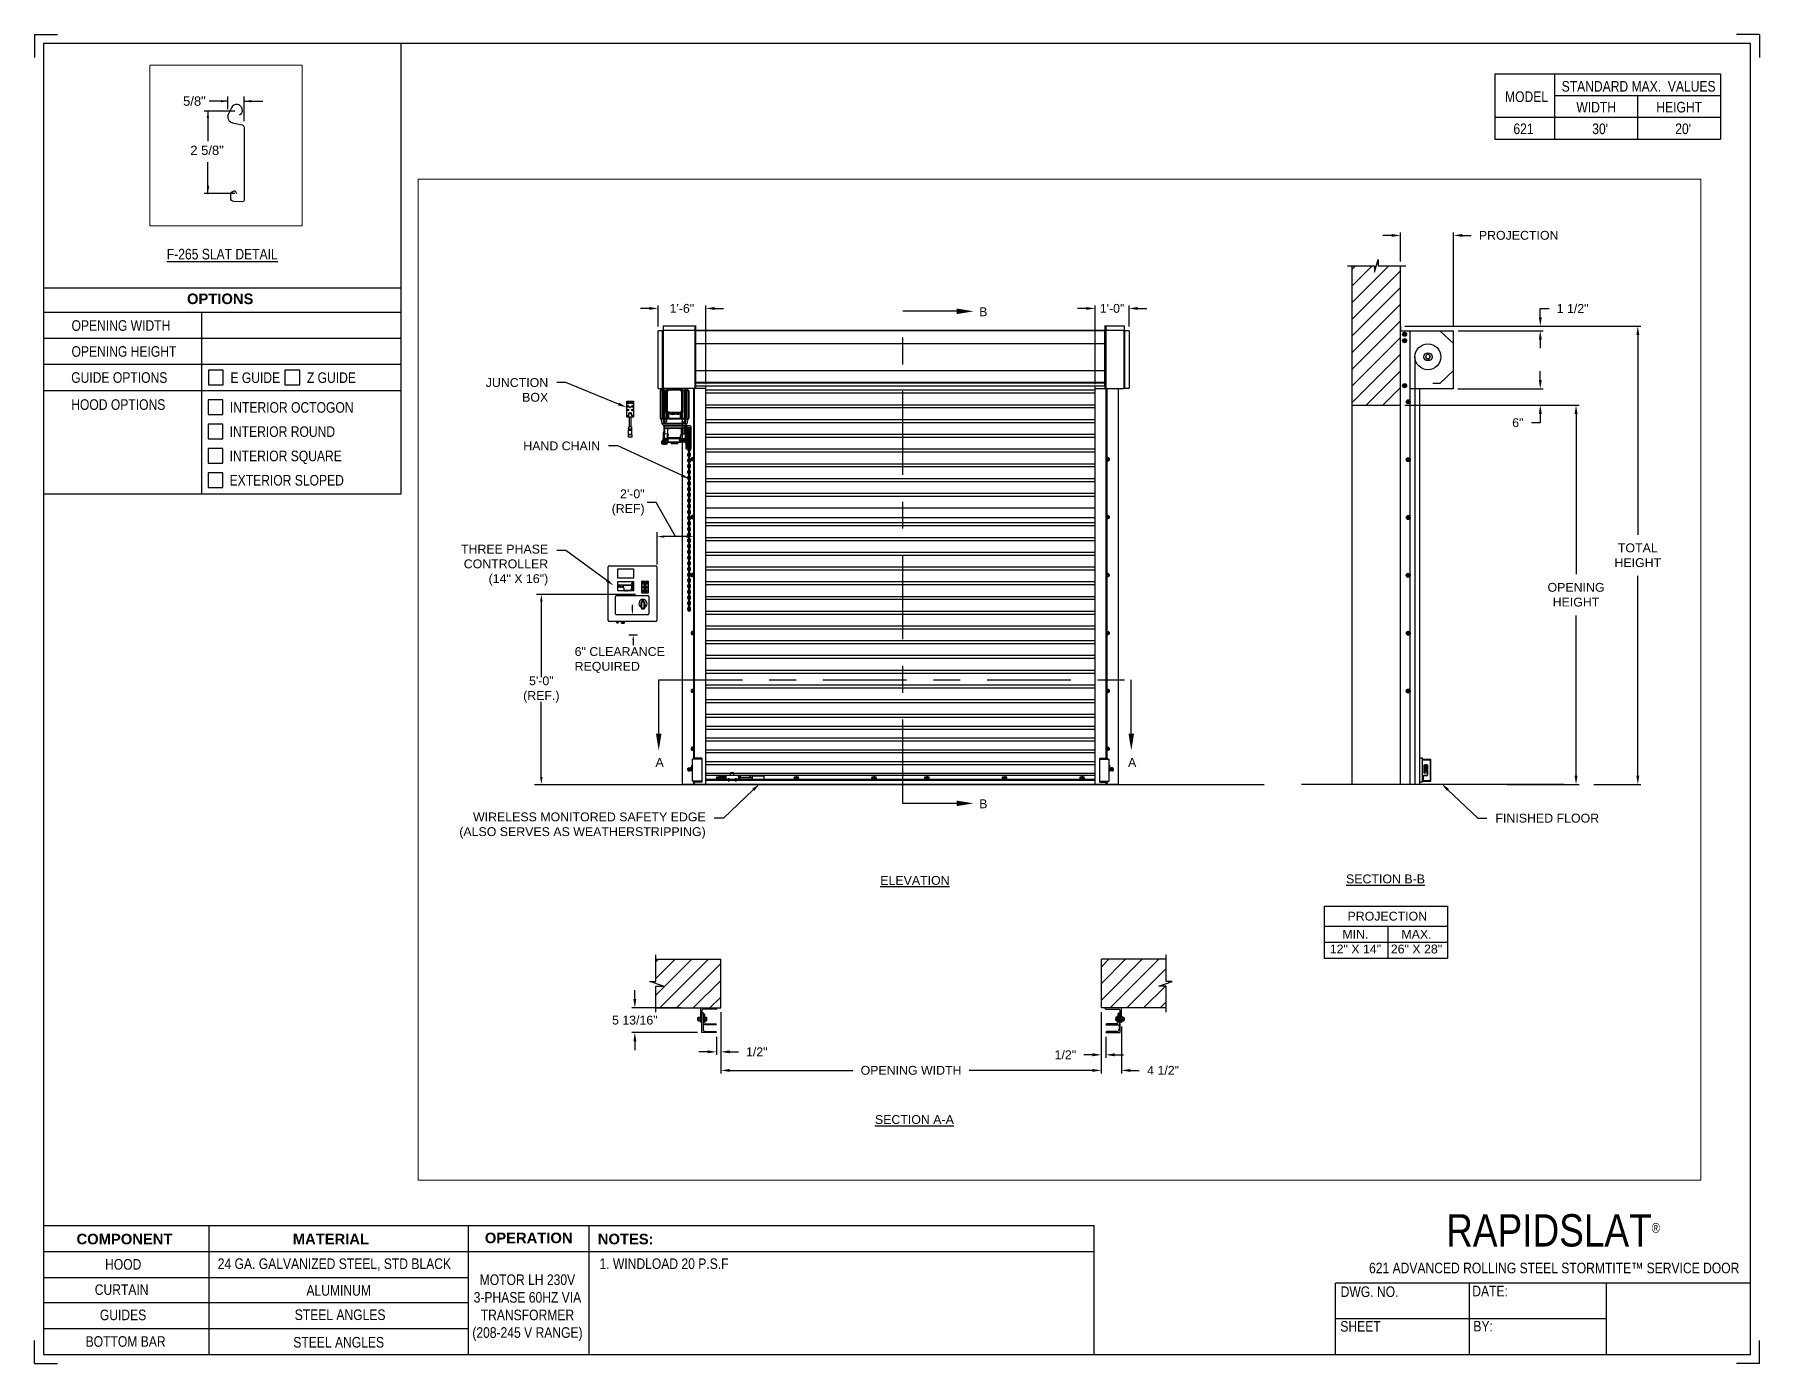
# Paper-space layout '621 LH 230V 3 PHASE' of a CAD drawing. Header units: inches. Extents: x 0.1 to 10.9, y 0.1 to 8.4.
# The model-space entities are those that its viewports show. They can reach past a viewport. Long polylines and large blocks are cut down to what shows.
import ezdxf
from ezdxf import colors
from ezdxf.entities.mleader import LeaderData, LeaderLine
from ezdxf.math import Vec2, Vec3

# ---------------------------------------------------------------- set-up
doc = ezdxf.new("R2010")
doc.units = ezdxf.units.IN
doc.header["$LTSCALE"] = 0.25
doc.header["$MEASUREMENT"] = 0
doc.linetypes.add('CENTER', pattern=[2, 1.25, -0.25, 0.25, -0.25])
for name, color, linetype in [('ANNOTATIONS', 1, 'Continuous'), ('DETAILS', 4, 'Continuous'), ('MOTOR LH', 7, 'Continuous'), ('SECTION CUTS', 6, 'CENTER'), ('TITLE BLOCK', 7, 'Continuous')]:
    doc.layers.add(name, color=color, linetype=linetype)
doc.styles.add('ARIAL', font='arial.ttf', dxfattribs={"height": 0.09375})
doc.styles.add('CADdetails-DIMENSIONS', font='ARIALN.TTF', dxfattribs={"height": 2.38})
doc.styles.add('ROMANS', font='Romans', dxfattribs={"height": 0.09375})
doc.styles.get("Standard").update_dxf_attribs({"font": 'romans.shx'})
doc.dimstyles.get("Standard").update_dxf_attribs({"dimscale": 60, "dimtxt": 0.0833, "dimasz": 0.0833, "dimexe": 0.0833, "dimexo": 0.04, "dimgap": 0.09, "dimtad": 0, "dimtih": 1, "dimtoh": 1, "dimdec": 4, "dimzin": 1, "dimdsep": 46, "dimlunit": 4, "dimtxsty": 'Standard', "dimcen": 0.09, "dimclrt": 150, "dimadec": 4, "dimazin": 2, "dimtfac": 1, "dimtdec": 0, "dimtofl": 0, "dimtmove": 0, "dimatfit": 3, "dimfxl": 1, "dimtolj": 1, "dimtzin": 0, "dimlwd": -1, "dimlwe": -1, "dimarcsym": 1})
doc.dimstyles.new('STANDARD$0', dxfattribs={"dimtxt": 0.09375, "dimasz": 0.09375, "dimexe": 0.03125, "dimexo": 0.046875, "dimgap": 0.09, "dimtad": 0, "dimtih": 1, "dimtoh": 1, "dimdec": 4, "dimzin": 0, "dimdsep": 46, "dimtxsty": 'ARIAL', "dimcen": 0.09, "dimadec": 0, "dimazin": 0, "dimtfac": 1, "dimtdec": 4, "dimtofl": 0, "dimtmove": 0, "dimatfit": 1, "dimfxl": 1, "dimtolj": 1, "dimtzin": 0, "dimarcsym": 0})
pattern_1 = [(45, (72.85403, -32.78357), (-0.08838835, 0.08838835), [])]

psp = doc.layouts.new('621 LH 230V 3 PHASE')

# ---------------------------------------------------------------- texts
at = {"layer": 'TITLE BLOCK', "attachment_point": 2, "style": 'CADdetails-DIMENSIONS'}
for s, width, insert, char_height in [('MODEL', 0.28815, (9.45, 8.068), 0.0664), ('STANDARD MAX.  VALUES', 1.75949, (10.155, 8.133), 0.06641), ('WIDTH', 0.42908, (9.888, 8.002), 0.0664), ('HEIGHT', 0.42908, (10.41, 8.002), 0.0664), ('\\pxqc;621', 0.29952, (9.431, 7.866), 0.0664)]:
    psp.add_mtext_dynamic_manual_height_columns(s, width=width, gutter_width=1.363, heights=[0], dxfattribs=dict(at, insert=insert, char_height=char_height))
at = {"layer": 'TITLE BLOCK', "style": 'CADdetails-DIMENSIONS'}
for s, insert, char_height, width, attachment_point in [("30'", (9.913, 7.866), 0.0664, 1.75949, 2), ("20'", (10.435, 7.866), 0.0664, 1.75949, 2), ('{\\LF-265 SLAT DETAIL}', (1.248, 7.078), 0.06641, 1.75949, 2), ('{\\fArial|b1|i0|c0|p34;OPTIONS}', (1.235, 6.797), 0.06641, 1.75949, 2), ('OPENING WIDTH', (0.3, 6.629), 0.06641, 1.30693, 1), ('OPENING HEIGHT', (0.3, 6.466), 0.06641, 1.30693, 1), ('GUIDE OPTIONS', (0.298, 6.302), 0.06641, 1.30693, 1), ('E GUIDE', (1.299, 6.301), 0.0664, 1.23928, 1), ('Z GUIDE', (1.78, 6.301), 0.0664, 1.23928, 1), ('HOOD OPTIONS', (0.298, 6.132), 0.06641, 1.30693, 1), ('INTERIOR OCTOGON', (1.296, 6.114), 0.06641, 1.23928, 1), ('INTERIOR ROUND', (1.294, 5.962), 0.06641, 1.53035, 1), ('INTERIOR SQUARE', (1.294, 5.809), 0.06641, 1.53035, 1), ('EXTERIOR SLOPED', (1.294, 5.656), 0.06641, 1.53035, 1), ('\\A1;\\pxqc;RAPIDSLAT{\\H0.30337x;\\S® ^ ;}', (10.642, 1.008), 0.20312, 2.03069, 3), ('{\\fArial|b1|i0|c0|p34;COMPONENT}', (0.633, 0.885), 0.06641, 1.75949, 2), ('{\\fArial|b1|i0|c0|p34;MATERIAL}', (1.931, 0.885), 0.06641, 1.75949, 2), ('{\\fArial|b1|i0|c0|p34;OPERATION}', (3.175, 0.892), 0.06641, 1.75949, 2), ('{\\fArial|b1|i0|c0|p34;NOTES:}', (3.785, 0.885), 0.06641, 1.75949, 2), ('HOOD', (0.625, 0.726), 0.0664, 1.75949, 2), ('24 GA. GALVANIZED STEEL, STD BLACK', (1.953, 0.73), 0.06641, 1.75949, 2), ('\\pxql;1. WINDLOAD 20 P.S.F ', (5.176, 0.73), 0.06641, 3.11182, 2), ('621 {\\fArial|b0|i0|c0|p34;\u200b}ADVANCED ROLLING STEEL STORMTITE™ SERVICE DOOR', (9.624, 0.703), 0.06641, 2.79915, 2), ('CURTAIN', (0.615, 0.567), 0.0664, 1.75949, 2), ('ALUMINUM', (1.98, 0.562), 0.0664, 1.75949, 2), ('\\PMOTOR LH 230V 3-PHASE 60HZ VIA TRANSFORMER (208-245 V RANGE)', (3.167, 0.74), 0.06641, 0.76227, 2), ('DWG. NO.', (8.463, 0.554), 0.0664, 1.75949, 2), ('DATE:', (9.221, 0.558), 0.0664, 1.75949, 2), ('GUIDES', (0.624, 0.408), 0.0664, 1.75949, 2), ('STEEL ANGLES', (1.989, 0.409), 0.06641, 1.75949, 2), ('SHEET', (8.406, 0.336), 0.0664, 1.75949, 2), ('BY:', (9.177, 0.337), 0.0664, 1.75949, 2), ('BOTTOM BAR', (0.64, 0.241), 0.0664, 1.75949, 2), ('STEEL ANGLES', (1.98, 0.236), 0.06641, 1.75949, 2)]:
    psp.add_mtext(s, dxfattribs=dict(at, insert=insert, char_height=char_height, width=width, attachment_point=attachment_point))

msp = doc.modelspace()

# ---------------------------------------------------------------- texts
at = {"layer": 'ANNOTATIONS', "style": 'ARIAL'}
msp.add_text('2 5/8"', height=0.09375, dxfattribs=at).set_placement((247.99493, 217.00538))
at = {"layer": 'ANNOTATIONS', "char_height": 0.09375, "style": 'ARIAL'}
for s, insert, attachment_point in [('2\'-0"\\P(REF)', (251.22058, 223.40353), 6), ('6" CLEARANCE\\PREQUIRED', (250.479, 221.73296), 4), ('5\'-0"\\P(REF.)', (250.1258, 221.42207), 5), ('\\A1;5/8"', (248.03692, 217.54689), 5)]:
    msp.add_mtext(s, dxfattribs=dict(at, insert=insert, attachment_point=attachment_point))
at = {"layer": 'ANNOTATIONS', "char_height": 0.09375, "attachment_point": 2, "style": 'ARIAL'}
for s, insert, width in [('{\\LELEVATION}', (254.08637, 219.44522), 3.0834986), ('{\\LSECTION B-B}', (259.0745, 219.46119), 1.3823677), ('{\\LSECTION A-A}', (254.08047, 216.91103), 1.3823677)]:
    msp.add_mtext(s, dxfattribs=dict(at, insert=insert, width=width))
for s, width, insert in [('PROJECTION ', 1.7594917, (259.09371, 219.06643)), ('MIN.\\P12" X 14" ', 0.6711642, (258.75559, 218.87444)), ('MAX.\\P26" X 28"', 0.6567117, (259.40302, 218.87444))]:
    msp.add_mtext_dynamic_manual_height_columns(s, width=width, gutter_width=1.36268, heights=[0], dxfattribs=dict(at, insert=insert))
at = {"layer": 'SECTION CUTS', "style": 'ARIAL'}
for s, p in [('B', (254.76702, 225.3786)), ('A', (251.33572, 220.60215)), ('A', (256.34525, 220.60215)), ('B', (254.76702, 220.16333))]:
    msp.add_text(s, height=0.09375, dxfattribs=at).set_placement(p)

# ---------------------------------------------------------------- blocks, each defined once
blk = doc.blocks.new('*D140')
at = {"layer": 'ANNOTATIONS', "color": 0, "lineweight": -2, "transparency": 16777216}
for p, q in [((251.117, 218.141), (251.117, 218.235)), ((251.607, 218.047), (251.086, 218.047)), ((251.782, 217.786), (251.086, 217.786)), ((251.117, 217.692), (251.117, 217.598))]:
    blk.add_line(p, q, dxfattribs=at)
at = {"layer": 'ANNOTATIONS', "color": 0, "transparency": 16777216}
for points in [[(251.102, 218.141), (251.133, 218.141), (251.117, 218.047)], [(251.102, 217.692), (251.133, 217.692), (251.117, 217.786)]]:
    blk.add_solid(points, dxfattribs=at)
at = {"layer": 'defpoints', "color": 0, "transparency": 16777216}
for p in [(251.654, 218.047), (251.117, 217.786), (251.829, 217.786)]:
    blk.add_point(p, dxfattribs=at)
at = {"layer": 'ANNOTATIONS', "color": 0, "transparency": 16777216, "insert": (251.117, 217.917), "char_height": 0.09375, "attachment_point": 5, "style": 'ARIAL'}
blk.add_mtext('\\A1;5 13/16"', dxfattribs=at)
blk = doc.blocks.new('*D141')
at = {"layer": 'ANNOTATIONS', "color": 0, "lineweight": -2, "transparency": 16777216}
for p, q in [((256.062, 218.001), (256.062, 217.519)), ((256.109, 217.739), (256.109, 217.519)), ((255.968, 217.55), (255.875, 217.55)), ((256.203, 217.55), (256.297, 217.55))]:
    blk.add_line(p, q, dxfattribs=at)
at = {"layer": 'ANNOTATIONS', "color": 0, "transparency": 16777216}
for points in [[(255.968, 217.566), (255.968, 217.534), (256.062, 217.55)], [(256.203, 217.566), (256.203, 217.534), (256.109, 217.55)]]:
    blk.add_solid(points, dxfattribs=at)
at = {"layer": 'defpoints', "color": 0, "transparency": 16777216}
for p in [(256.062, 218.047), (256.109, 217.786), (256.109, 217.55)]:
    blk.add_point(p, dxfattribs=at)
at = {"layer": 'ANNOTATIONS', "color": 0, "transparency": 16777216, "insert": (255.681, 217.55), "char_height": 0.0938, "attachment_point": 5, "style": 'ARIAL'}
blk.add_mtext('\\A1;1/2"', dxfattribs=at)
blk = doc.blocks.new('*D142')
at = {"layer": 'ANNOTATIONS', "color": 0, "lineweight": -2, "transparency": 16777216}
for p, q in [((252.029, 218.001), (252.029, 217.55)), ((251.982, 217.739), (251.982, 217.55)), ((251.888, 217.581), (251.794, 217.581)), ((252.123, 217.581), (252.216, 217.581))]:
    blk.add_line(p, q, dxfattribs=at)
at = {"layer": 'ANNOTATIONS', "color": 0, "transparency": 16777216}
for points in [[(251.888, 217.597), (251.888, 217.566), (251.982, 217.581)], [(252.123, 217.597), (252.123, 217.566), (252.029, 217.581)]]:
    blk.add_solid(points, dxfattribs=at)
at = {"layer": 'defpoints', "color": 0, "transparency": 16777216}
for p in [(252.029, 218.047), (251.982, 217.786), (251.982, 217.581)]:
    blk.add_point(p, dxfattribs=at)
at = {"layer": 'ANNOTATIONS', "color": 0, "transparency": 16777216, "insert": (252.41, 217.581), "char_height": 0.0938, "attachment_point": 5, "style": 'ARIAL'}
blk.add_mtext('\\A1;1/2"', dxfattribs=at)
blk = doc.blocks.new('*D143')
at = {"layer": 'ANNOTATIONS', "color": 0, "lineweight": -2, "transparency": 16777216}
for p, q in [((251.363, 225.271), (251.363, 225.492)), ((251.869, 224.659), (251.869, 225.492)), ((251.269, 225.461), (251.176, 225.461)), ((251.963, 225.461), (252.057, 225.461))]:
    blk.add_line(p, q, dxfattribs=at)
at = {"layer": 'ANNOTATIONS', "color": 0, "transparency": 16777216}
for points in [[(251.269, 225.476), (251.269, 225.445), (251.363, 225.461)], [(251.963, 225.476), (251.963, 225.445), (251.869, 225.461)]]:
    blk.add_solid(points, dxfattribs=at)
at = {"layer": 'defpoints', "color": 0, "transparency": 16777216}
for p in [(251.363, 225.461), (251.363, 225.224), (251.869, 224.612)]:
    blk.add_point(p, dxfattribs=at)
at = {"layer": 'ANNOTATIONS', "color": 0, "transparency": 16777216, "insert": (251.616, 225.461), "char_height": 0.0938, "attachment_point": 5, "style": 'ARIAL'}
blk.add_mtext('\\A1;1\'-6"', dxfattribs=at)
blk = doc.blocks.new('*D144')
at = {"layer": 'ANNOTATIONS', "color": 0, "lineweight": -2, "transparency": 16777216}
for p, q in [((255.996, 224.659), (255.996, 225.492)), ((256.356, 225.271), (256.356, 225.492)), ((255.902, 225.461), (255.808, 225.461)), ((256.449, 225.461), (256.543, 225.461))]:
    blk.add_line(p, q, dxfattribs=at)
at = {"layer": 'ANNOTATIONS', "color": 0, "transparency": 16777216}
for points in [[(255.902, 225.476), (255.902, 225.445), (255.996, 225.461)], [(256.449, 225.476), (256.449, 225.445), (256.356, 225.461)]]:
    blk.add_solid(points, dxfattribs=at)
at = {"layer": 'defpoints', "color": 0, "transparency": 16777216}
for p in [(255.996, 225.461), (256.356, 225.224), (255.996, 224.612)]:
    blk.add_point(p, dxfattribs=at)
at = {"layer": 'ANNOTATIONS', "color": 0, "transparency": 16777216, "insert": (256.176, 225.461), "char_height": 0.0938, "attachment_point": 5, "style": 'ARIAL'}
blk.add_mtext('\\A1;1\'-0"', dxfattribs=at)
blk = doc.blocks.new('*D145')
at = {"layer": 'ANNOTATIONS', "color": 0, "lineweight": -2, "transparency": 16777216}
for p, q in [((256.062, 218.001), (256.062, 217.353)), ((256.275, 217.851), (256.275, 217.353)), ((255.968, 217.385), (255.875, 217.385)), ((256.368, 217.385), (256.462, 217.385))]:
    blk.add_line(p, q, dxfattribs=at)
at = {"layer": 'ANNOTATIONS', "color": 0, "transparency": 16777216}
for points in [[(255.968, 217.4), (255.968, 217.369), (256.062, 217.385)], [(256.368, 217.4), (256.368, 217.369), (256.275, 217.385)]]:
    blk.add_solid(points, dxfattribs=at)
at = {"layer": 'defpoints', "color": 0, "transparency": 16777216}
for p in [(256.062, 218.047), (256.275, 217.897), (256.275, 217.385)]:
    blk.add_point(p, dxfattribs=at)
at = {"layer": 'ANNOTATIONS', "color": 0, "transparency": 16777216, "insert": (256.717, 217.385), "char_height": 0.0938, "attachment_point": 5, "style": 'ARIAL'}
blk.add_mtext('\\A1;4 1/2"', dxfattribs=at)
blk = doc.blocks.new('*D121')
at = {"layer": 'ANNOTATIONS', "color": 0, "lineweight": -2, "transparency": 16777216}
for p, q in [((252.029, 218.001), (252.029, 217.353)), ((256.062, 218.001), (256.062, 217.353)), ((252.123, 217.385), (253.429, 217.385)), ((255.968, 217.385), (254.662, 217.385))]:
    blk.add_line(p, q, dxfattribs=at)
at = {"layer": 'ANNOTATIONS', "color": 0, "transparency": 16777216}
for points in [[(252.123, 217.4), (252.123, 217.369), (252.029, 217.385)], [(255.968, 217.4), (255.968, 217.369), (256.062, 217.385)]]:
    blk.add_solid(points, dxfattribs=at)
at = {"layer": 'defpoints', "color": 0, "transparency": 16777216}
for p in [(252.029, 218.047), (256.062, 218.047), (256.062, 217.385)]:
    blk.add_point(p, dxfattribs=at)
at = {"layer": 'ANNOTATIONS', "color": 0, "transparency": 16777216, "insert": (254.045, 217.385), "char_height": 0.09375, "attachment_point": 5, "style": 'ARIAL'}
blk.add_mtext('\\A1;OPENING WIDTH', dxfattribs=at)
blk = doc.blocks.new('*D122')
at = {"layer": 'ANNOTATIONS', "color": 0, "lineweight": -2, "transparency": 16777216}
for p, q in [((259.139, 226.235), (259.045, 226.235)), ((259.233, 225.96), (259.233, 226.266)), ((259.797, 225.272), (259.797, 226.266)), ((259.89, 226.235), (259.984, 226.235))]:
    blk.add_line(p, q, dxfattribs=at)
at = {"layer": 'ANNOTATIONS', "color": 0, "transparency": 16777216}
for points in [[(259.139, 226.25), (259.139, 226.219), (259.233, 226.235)], [(259.89, 226.25), (259.89, 226.219), (259.797, 226.235)]]:
    blk.add_solid(points, dxfattribs=at)
at = {"layer": 'defpoints', "color": 0, "transparency": 16777216}
for p in [(259.797, 226.235), (259.233, 225.913), (259.797, 225.225)]:
    blk.add_point(p, dxfattribs=at)
at = {"layer": 'ANNOTATIONS', "color": 0, "transparency": 16777216, "insert": (260.486, 226.235), "char_height": 0.09375, "attachment_point": 5, "style": 'ARIAL'}
blk.add_mtext('\\A1;PROJECTION ', dxfattribs=at)
blk = doc.blocks.new('*D123')
at = {"layer": 'ANNOTATIONS', "color": 0, "lineweight": -2, "transparency": 16777216}
for p, q in [((259.28, 224.437), (261.126, 224.437)), ((261.094, 224.343), (261.094, 222.643)), ((261.094, 220.509), (261.094, 222.208)), ((260.364, 220.415), (261.126, 220.415))]:
    blk.add_line(p, q, dxfattribs=at)
at = {"layer": 'ANNOTATIONS', "color": 0, "transparency": 16777216}
for points in [[(261.079, 224.343), (261.11, 224.343), (261.094, 224.437)], [(261.079, 220.509), (261.11, 220.509), (261.094, 220.415)]]:
    blk.add_solid(points, dxfattribs=at)
at = {"layer": 'defpoints', "color": 0, "transparency": 16777216}
for p in [(259.233, 224.437), (260.317, 220.415), (261.094, 220.415)]:
    blk.add_point(p, dxfattribs=at)
at = {"layer": 'ANNOTATIONS', "color": 0, "transparency": 16777216, "insert": (261.094, 222.426), "char_height": 0.09375, "attachment_point": 5, "style": 'ARIAL'}
blk.add_mtext('\\A1;OPENING\\PHEIGHT', dxfattribs=at)
blk = doc.blocks.new('*D124')
at = {"layer": 'ANNOTATIONS', "color": 0, "lineweight": -2, "transparency": 16777216}
for p, q in [((259.28, 225.273), (261.781, 225.273)), ((261.749, 225.179), (261.749, 223.061)), ((261.749, 220.509), (261.749, 222.626)), ((261.284, 220.415), (261.781, 220.415))]:
    blk.add_line(p, q, dxfattribs=at)
at = {"layer": 'ANNOTATIONS', "color": 0, "transparency": 16777216}
for points in [[(261.734, 225.179), (261.765, 225.179), (261.749, 225.273)], [(261.734, 220.509), (261.765, 220.509), (261.749, 220.415)]]:
    blk.add_solid(points, dxfattribs=at)
at = {"layer": 'defpoints', "color": 0, "transparency": 16777216}
for p in [(259.233, 225.273), (261.237, 220.415), (261.749, 220.415)]:
    blk.add_point(p, dxfattribs=at)
at = {"layer": 'ANNOTATIONS', "color": 0, "transparency": 16777216, "insert": (261.749, 222.844), "char_height": 0.0938, "attachment_point": 5, "style": 'ARIAL'}
blk.add_mtext('\\A1;TOTAL\\PHEIGHT', dxfattribs=at)
blk = doc.blocks.new('*D125')
at = {"layer": 'ANNOTATIONS', "color": 0, "lineweight": -2, "transparency": 16777216}
for p, q in [((260.715, 224.701), (260.715, 224.795)), ((259.841, 224.608), (260.746, 224.608)), ((259.841, 224.437), (260.746, 224.437)), ((260.715, 224.343), (260.715, 224.249)), ((260.715, 224.249), (260.621, 224.249))]:
    blk.add_line(p, q, dxfattribs=at)
at = {"layer": 'ANNOTATIONS', "color": 0, "transparency": 16777216}
for points in [[(260.7, 224.701), (260.731, 224.701), (260.715, 224.608)], [(260.7, 224.343), (260.731, 224.343), (260.715, 224.437)]]:
    blk.add_solid(points, dxfattribs=at)
at = {"layer": 'defpoints', "color": 0, "transparency": 16777216}
for p in [(259.794, 224.608), (259.794, 224.437), (260.715, 224.437)]:
    blk.add_point(p, dxfattribs=at)
at = {"layer": 'ANNOTATIONS', "color": 0, "transparency": 16777216, "insert": (260.477, 224.249), "char_height": 0.0938, "attachment_point": 5, "style": 'ARIAL'}
blk.add_mtext('\\A1;6"', dxfattribs=at)
blk = doc.blocks.new('*D126')
at = {"layer": 'ANNOTATIONS', "color": 0, "lineweight": -2, "transparency": 16777216}
for p, q in [((260.715, 225.366), (260.715, 225.46)), ((260.715, 225.46), (260.809, 225.46)), ((259.843, 225.273), (260.746, 225.273)), ((259.843, 225.225), (260.746, 225.225)), ((260.715, 225.131), (260.715, 225.038))]:
    blk.add_line(p, q, dxfattribs=at)
at = {"layer": 'ANNOTATIONS', "color": 0, "transparency": 16777216}
for points in [[(260.7, 225.366), (260.731, 225.366), (260.715, 225.273)], [(260.7, 225.131), (260.731, 225.131), (260.715, 225.225)]]:
    blk.add_solid(points, dxfattribs=at)
at = {"layer": 'defpoints', "color": 0, "transparency": 16777216}
for p in [(259.797, 225.273), (259.797, 225.225), (260.715, 225.273)]:
    blk.add_point(p, dxfattribs=at)
at = {"layer": 'ANNOTATIONS', "color": 0, "transparency": 16777216, "insert": (261.058, 225.46), "char_height": 0.0938, "attachment_point": 5, "style": 'ARIAL'}
blk.add_mtext('\\A1;1 1/2"', dxfattribs=at)

# ---------------------------------------------------------------- dimensions: what is measured, and where the dimension line sits
at = {"layer": 'ANNOTATIONS'}
dim = msp.add_linear_dim(base=(259.79658, 226.23467), p1=(259.2327, 225.91347), p2=(259.79658, 225.22508), text='PROJECTION ', dimstyle='STANDARD$0', dxfattribs=at)
dim.commit()
dim.dimension.update_dxf_attribs({"geometry": '*D122', "text_midpoint": (260.48569, 226.23467)})
for base, p1, p2, angle, text, picture, middle in [((251.36307, 225.46051), (251.86901, 224.61169), (251.36307, 225.22384), 180, '1\'-6"', '*D143', (251.61604, 225.46051)), ((255.99551, 225.46051), (256.35571, 225.22422), (255.99551, 224.61169), 180, '1\'-0"', '*D144', (256.17561, 225.46051)), ((251.11747, 217.78574), (251.65382, 218.04741), (251.82882, 217.78574), 90, '5 13/16"', '*D140', (251.11747, 217.91658)), ((251.98194, 217.58132), (252.02882, 218.04742), (251.98194, 217.78574), 180, '1/2"', '*D142', (252.41039, 217.58132))]:
    dim = msp.add_linear_dim(base=base, p1=p1, p2=p2, angle=angle, text=text, dimstyle='STANDARD$0', dxfattribs=at)
    dim.commit()
    dim.dimension.update_dxf_attribs({"geometry": picture, "text_midpoint": middle, "dimtype": 160})
for base, p1, p2, text, picture, middle in [((260.71525, 225.27272), (259.79658, 225.22508), (259.79658, 225.27272), '1 1/2"', '*D126', (261.05769, 225.46022)), ((261.74928, 220.41511), (259.2327, 225.27272), (261.23723, 220.41511), 'TOTAL\\PHEIGHT', '*D124', (261.74928, 222.84392)), ((260.71525, 224.43674), (259.79445, 224.60767), (259.79445, 224.43674), '6"', '*D125', (260.47737, 224.24924)), ((261.09429, 220.41511), (259.2327, 224.43674), (260.31689, 220.41511), 'OPENING\\PHEIGHT', '*D123', (261.09429, 222.42592))]:
    dim = msp.add_linear_dim(base=base, p1=p1, p2=p2, angle=90, text=text, dimstyle='STANDARD$0', dxfattribs=at)
    dim.commit()
    dim.dimension.update_dxf_attribs({"geometry": picture, "text_midpoint": middle})
dim = msp.add_aligned_dim(p1=(252.02882, 218.04742), p2=(256.06215, 218.04742), distance=-0.6628, text='OPENING WIDTH', dimstyle='STANDARD$0', dxfattribs=at)
dim.commit()
dim.dimension.update_dxf_attribs({"geometry": '*D121', "text_midpoint": (254.04548, 217.38462)})
for base, p2, text, picture, middle in [((256.10902, 217.55007), (256.10902, 217.78574), '1/2"', '*D141', (255.68057, 217.55007)), ((256.27465, 217.38462), (256.27465, 217.89742), '4 1/2"', '*D145', (256.71714, 217.38462))]:
    dim = msp.add_linear_dim(base=base, p1=(256.06215, 218.04742), p2=p2, text=text, dimstyle='STANDARD$0', dxfattribs=at)
    dim.commit()
    dim.dimension.update_dxf_attribs({"geometry": picture, "text_midpoint": middle, "dimtype": 160})

# ---------------------------------------------------------------- hatches: boundary and pattern name
at = {"layer": 'MOTOR LH'}
h = msp.add_hatch(dxfattribs=at)
h.set_pattern_fill('ANSI31', color=256, style=0)
h.set_pattern_definition([(45, (72.00666, -32.78357), (-0.08838835, 0.08838835), [])])
h.paths.add_polyline_path([(258.71707, 224.43674), (259.2327, 224.43674), (259.2327, 225.91347), (258.9962, 225.91347), (258.9962, 225.97813), (258.95779, 225.84477), (258.95779, 225.91347), (258.71707, 225.91347)])
h = msp.add_hatch(dxfattribs=at)
h.set_pattern_fill('ANSI31', color=256, style=0)
h.set_pattern_definition(pattern_1)
h.paths.add_polyline_path([(252.02882, 218.56305), (251.34132, 218.56305), (251.34132, 218.32585), (251.27721, 218.32585), (251.41928, 218.27894), (251.34132, 218.27894), (251.34132, 218.04742), (252.02882, 218.04742), (252.02882, 218.20993)])
h = msp.add_hatch(dxfattribs=at)
h.set_pattern_fill('ANSI31', color=256, style=0)
h.set_pattern_definition(pattern_1)
h.paths.add_polyline_path([(256.81375, 218.32585), (256.74965, 218.32585), (256.74965, 218.56305), (256.06215, 218.56305), (256.06215, 218.04742), (256.08032, 218.04742), (256.74965, 218.04742), (256.74965, 218.27894), (256.67168, 218.27894)])

# ---------------------------------------------------------------- linework, layer by layer
at = {"layer": 'ANNOTATIONS'}
for p, q in [((251.35375, 222.74794), (251.35375, 223.08974)), ((251.66346, 223.04261), (251.43142, 223.04261)), ((251.12566, 222.42941), (250.0747, 222.42941)), ((250.1258, 222.35175), (250.1258, 221.55133)), ((251.13817, 222.21402), (251.04391, 222.21402)), ((251.09104, 222.26716), (251.09104, 222.3203)), ((251.14663, 221.99872), (251.05237, 221.99872)), ((251.0995, 221.94558), (251.0995, 221.89244)), ((250.1258, 220.49278), (250.1258, 221.2928)), ((258.42502, 219.12586), (258.42502, 218.57449)), ((258.42502, 219.12586), (259.73279, 219.12586)), ((259.73279, 219.12586), (259.73279, 218.57449)), ((258.42502, 218.91439), (259.73279, 218.91439)), ((259.09787, 218.91439), (259.09787, 218.57449)), ((258.42502, 218.74444), (259.73279, 218.74444)), ((258.42502, 218.57449), (259.73279, 218.57449)), ((248.37377, 217.54689), (248.18627, 217.54689)), ((248.37377, 217.46513), (248.37377, 217.59376)), ((248.53829, 217.34678), (248.53829, 217.59376)), ((248.53829, 217.54689), (248.72579, 217.54689)), ((248.4421, 217.44645), (248.1343, 217.44645)), ((248.17278, 217.44645), (248.17278, 217.14489)), ((248.17278, 216.61924), (248.17278, 216.93393)), ((248.4421, 216.61924), (248.1343, 216.61924))]:
    msp.add_line(p, q, dxfattribs=at)
for p in [(248.50247, 217.41494), (248.17278, 216.69374), (248.17278, 216.61924)]:
    msp.add_point(p, dxfattribs=at)
for points in [[(251.43142, 223.02967), (251.43142, 223.05556), (251.35375, 223.04261)], [(251.66346, 223.02967), (251.66346, 223.05556), (251.74112, 223.04261)], [(250.13874, 222.35175), (250.11286, 222.35175), (250.1258, 222.42941)], [(251.0999, 222.26716), (251.08218, 222.26716), (251.09104, 222.21402)], [(251.10835, 221.94558), (251.09064, 221.94558), (251.0995, 221.99872)], [(250.13874, 220.49278), (250.11286, 220.49278), (250.1258, 220.41511)], [(248.30345, 217.53517), (248.30345, 217.55861), (248.37377, 217.54689)], [(248.60861, 217.55861), (248.60861, 217.53517), (248.53829, 217.54689)], [(248.1845, 217.37613), (248.16106, 217.37613), (248.17278, 217.44645)], [(248.1845, 216.68956), (248.16106, 216.68956), (248.17278, 216.61924)]]:
    msp.add_solid(points, dxfattribs=at)
at = {"layer": 'DETAILS'}
msp.add_lwpolyline([(248.4921, 217.40975, 0.33746117), (248.51903, 217.44781), (248.51871, 217.46569, 0.73725505), (248.40856, 217.48055), (248.37775, 217.41413, 0.47976839), (248.41956, 217.32981), (248.51798, 217.30824, -0.21720182), (248.53829, 217.28428), (248.53829, 216.54957, -0.36619075), (248.51855, 216.53415), (248.43389, 216.53687, -0.41028649), (248.40262, 216.57038), (248.40456, 216.60768, -0.37745755), (248.43839, 216.644, -0.31905635), (248.45027, 216.63852), (248.46134, 216.61924)], format="xyb", dxfattribs=at)
at = {"layer": 'MOTOR LH'}
for p, q in [((258.67069, 225.91347), (258.95779, 225.91347)), ((258.71707, 225.91347), (258.71707, 220.41511)), ((258.95779, 225.84477), (258.9962, 225.97813)), ((258.95779, 225.91347), (258.95779, 225.84477)), ((258.9962, 225.97813), (258.9962, 225.91347)), ((258.9962, 225.91347), (259.2914, 225.91347)), ((259.2327, 220.41511), (259.2327, 225.91347)), ((251.41422, 225.22384), (251.36307, 225.22384)), ((251.41102, 224.61339), (251.41102, 225.22384)), ((251.41422, 225.22384), (251.41422, 224.61339)), ((251.41503, 225.22384), (251.41503, 224.61339)), ((251.41673, 225.27751), (251.41673, 224.61339)), ((251.41673, 225.22956), (251.74112, 225.22956)), ((251.75606, 225.22635), (251.41673, 225.22635)), ((251.74112, 225.22635), (251.74112, 225.22981)), ((251.74112, 225.22981), (251.76032, 225.22981)), ((251.74965, 225.22635), (251.74965, 225.22981)), ((251.75606, 225.22981), (251.75606, 225.27751)), ((251.75606, 224.61088), (251.75606, 225.22635)), ((251.76032, 225.22555), (251.75606, 225.22555)), ((251.76032, 225.27829), (251.76032, 225.22981)), ((251.76032, 225.23034), (256.09997, 225.23034)), ((251.76032, 225.22688), (256.09997, 225.22688)), ((251.76032, 225.22688), (251.76032, 224.63674)), ((256.09997, 225.27829), (256.09997, 225.22981)), ((256.1234, 225.22981), (256.09997, 225.22981)), ((256.09997, 224.63674), (256.09997, 225.22688)), ((256.10846, 225.22555), (256.09997, 225.22555)), ((256.10846, 225.27751), (256.10846, 225.22981)), ((256.30242, 225.22635), (256.10846, 225.22635)), ((256.10846, 225.22635), (256.10846, 224.61169)), ((256.11487, 225.22635), (256.11487, 225.22981)), ((256.1234, 225.22635), (256.1234, 225.22981)), ((256.1234, 225.22956), (256.30242, 225.22956)), ((256.30242, 225.27751), (256.30242, 224.61462)), ((256.35571, 225.22422), (256.30242, 225.22422)), ((256.30455, 224.61462), (256.30455, 225.22422)), ((256.30776, 225.22422), (256.30776, 224.61462)), ((259.2327, 225.21912), (259.23452, 225.21912)), ((259.2335, 225.27272), (259.2335, 225.22375)), ((259.23402, 225.22482), (259.23452, 225.22482)), ((259.23452, 220.41779), (259.23452, 225.22508)), ((259.23452, 225.22508), (259.79658, 225.22508)), ((259.23563, 225.22588), (259.23563, 225.27272)), ((259.23563, 225.22588), (259.23644, 225.22588)), ((259.23644, 225.22588), (259.23644, 225.27272)), ((259.28113, 225.19918), (259.28167, 225.20084)), ((259.28113, 225.13105), (259.28167, 225.13271)), ((259.2829, 225.19816), (259.28381, 225.19995)), ((259.2829, 225.13003), (259.28381, 225.13182)), ((259.28988, 225.19413), (259.28988, 225.19413)), ((259.28988, 225.17938), (259.28988, 225.17938)), ((259.28988, 225.126), (259.28988, 225.126)), ((259.33672, 220.41779), (259.33672, 225.22508)), ((259.6521, 225.22508), (259.79658, 225.08749)), ((259.79658, 224.60767), (259.79658, 225.22508)), ((251.76032, 225.08749), (256.09997, 225.08749)), ((259.23452, 225.03994), (259.2327, 225.03994)), ((259.28988, 225.11125), (259.28988, 225.11125)), ((259.38675, 224.94831), (259.38675, 220.41511)), ((259.54672, 224.95594), (259.54655, 224.95569)), ((259.54772, 224.94905), (259.54796, 224.94888)), ((251.76032, 224.80124), (256.09997, 224.80124)), ((259.5213, 224.92965), (259.53305, 224.93172)), ((259.52337, 224.91791), (259.5213, 224.92965)), ((259.53512, 224.91998), (259.52337, 224.91791)), ((259.53305, 224.93172), (259.53512, 224.91998)), ((259.6521, 224.66365), (259.79658, 224.80124)), ((251.36307, 224.61339), (251.41503, 224.61339)), ((251.39711, 224.61339), (251.39432, 224.59759)), ((251.41617, 224.61095), (251.41617, 224.59575)), ((251.41673, 224.61088), (251.41673, 224.61169)), ((251.41732, 224.61169), (251.41673, 224.61169)), ((251.75606, 224.61088), (251.41673, 224.61088)), ((251.42922, 224.59575), (251.42922, 224.61088)), ((251.45436, 224.607), (251.45521, 224.61088)), ((251.46168, 224.6059), (251.46168, 224.60959)), ((251.46168, 224.60959), (251.61301, 224.60959)), ((251.46168, 224.6059), (251.61301, 224.60589)), ((251.60009, 224.60405), (251.4746, 224.60405)), ((251.4746, 224.60008), (251.4746, 224.60405)), ((251.60009, 224.60036), (251.4746, 224.60036)), ((251.49674, 224.61088), (251.49674, 224.60959)), ((251.54104, 224.60959), (251.54104, 224.61088)), ((251.60009, 224.59667), (251.60009, 224.60405)), ((251.61301, 224.60589), (251.61301, 224.60959)), ((251.61948, 224.61088), (251.62033, 224.607)), ((251.62176, 220.41698), (251.62176, 224.61169)), ((251.64547, 224.61088), (251.64547, 224.59575)), ((251.65852, 224.59575), (251.65852, 224.61088)), ((251.68037, 224.59759), (251.67803, 224.61088)), ((251.74112, 220.68357), (251.74112, 224.61088)), ((251.74965, 220.69422), (251.74965, 224.61088)), ((251.76032, 224.68019), (251.75606, 224.68019)), ((251.86901, 224.61169), (251.75606, 224.61169)), ((251.75947, 224.62447), (251.75947, 224.6671)), ((251.75947, 224.66043), (251.76032, 224.66043)), ((251.75947, 224.65479), (251.76032, 224.65479)), ((251.75947, 224.64015), (251.76032, 224.64015)), ((251.75947, 224.63115), (251.76244, 224.63115)), ((251.76032, 224.67856), (256.09997, 224.67856)), ((251.76244, 224.61169), (251.76244, 224.63674)), ((251.86901, 220.41698), (251.86901, 224.63674)), ((255.99551, 220.41698), (255.99551, 224.63674)), ((255.99551, 224.61169), (256.30067, 224.61169)), ((256.10846, 224.68019), (256.09997, 224.68019)), ((256.09997, 224.67809), (256.10208, 224.67809)), ((256.10208, 224.61169), (256.10208, 224.68019)), ((256.10505, 224.65944), (256.10208, 224.65944)), ((256.10505, 224.64773), (256.10208, 224.64773)), ((256.10505, 224.63408), (256.10208, 224.63408)), ((256.10505, 224.63214), (256.10208, 224.63214)), ((256.10505, 224.62447), (256.10505, 224.6671)), ((256.11487, 220.69422), (256.11487, 224.61169)), ((256.1234, 220.69422), (256.1234, 224.61169)), ((256.24276, 220.41698), (256.24276, 224.61169)), ((256.30243, 224.61462), (256.35571, 224.61462)), ((259.28113, 224.65416), (259.28167, 224.65581)), ((259.2829, 224.65313), (259.28381, 224.65492)), ((259.28988, 224.6491), (259.28988, 224.6491)), ((259.28988, 224.63435), (259.28988, 224.63435)), ((259.79232, 224.60767), (259.33672, 224.60767)), ((259.43678, 220.41779), (259.43678, 224.60767)), ((259.6521, 224.66365), (259.57581, 224.66365)), ((251.03114, 224.31365), (251.03145, 224.47727)), ((251.03167, 224.32256), (251.03196, 224.47676)), ((251.03196, 224.47778), (251.1036, 224.47765)), ((251.03247, 224.47727), (251.10309, 224.47714)), ((251.0495, 224.46042), (251.04949, 224.45905)), ((251.04949, 224.45905), (251.05028, 224.45905)), ((251.05026, 224.46042), (251.0495, 224.46042)), ((251.1036, 224.47663), (251.10331, 224.32243)), ((251.10411, 224.47714), (251.10381, 224.31352)), ((251.38509, 224.59113), (251.38509, 224.29586)), ((251.41206, 224.59113), (251.38509, 224.59113)), ((251.38509, 224.59113), (251.40988, 224.59113)), ((251.40492, 224.59113), (251.38509, 224.59113)), ((251.38509, 224.59113), (251.39446, 224.59113)), ((251.38509, 224.59113), (251.38509, 224.59113)), ((251.39194, 224.59113), (251.42573, 224.59113)), ((251.39194, 224.59113), (251.39194, 224.29586)), ((251.39194, 224.59113), (251.39194, 224.59113)), ((251.39432, 224.59113), (251.39194, 224.59113)), ((251.3935, 224.59113), (251.3935, 224.29586)), ((251.39432, 224.59759), (251.39432, 224.59113)), ((251.41016, 224.59113), (251.41016, 224.29586)), ((251.41196, 224.59113), (251.41196, 224.29586)), ((251.41929, 224.59575), (251.44876, 224.59575)), ((251.42573, 224.59575), (251.42572, 224.29124)), ((251.42842, 224.59113), (251.42841, 224.29586)), ((251.42842, 224.59113), (251.44722, 224.59113)), ((251.43052, 224.59113), (251.43052, 224.29586)), ((251.43495, 224.59113), (251.43495, 224.59575)), ((251.44722, 224.58652), (251.44722, 224.59113)), ((251.44755, 224.58652), (251.44722, 224.58652)), ((251.44755, 224.59113), (251.44876, 224.59113)), ((251.44755, 224.59113), (251.44755, 224.57283)), ((251.44755, 224.53216), (251.44755, 224.51366)), ((251.44755, 224.46217), (251.44755, 224.44625)), ((251.44876, 224.57452), (251.44806, 224.57452)), ((251.44806, 224.53023), (251.44876, 224.53023)), ((251.44876, 224.51547), (251.44809, 224.51547)), ((251.44809, 224.4601), (251.44876, 224.4601)), ((251.45245, 224.59667), (251.44876, 224.59667)), ((251.44876, 224.35676), (251.44876, 224.59667)), ((251.45245, 224.35676), (251.45245, 224.59667)), ((251.4543, 224.58375), (251.46168, 224.58375)), ((251.4543, 224.58375), (251.4543, 224.36968)), ((251.45799, 224.58375), (251.45799, 224.36968)), ((251.46168, 224.58375), (251.46168, 224.59041)), ((251.46168, 224.36968), (251.46168, 224.58375)), ((251.46722, 224.59667), (251.4746, 224.59667)), ((251.4746, 224.59667), (251.60009, 224.59667)), ((251.60009, 224.59667), (251.60747, 224.59667)), ((251.61301, 224.58636), (251.61301, 224.59113)), ((251.61301, 224.58375), (251.62039, 224.58375)), ((251.61301, 224.58375), (251.61301, 224.36967)), ((251.6167, 224.36967), (251.6167, 224.58375)), ((251.62039, 224.36967), (251.62039, 224.58375)), ((251.62224, 224.35676), (251.62224, 224.59667)), ((251.62224, 224.59667), (251.62593, 224.59667)), ((251.62593, 224.59667), (251.62593, 224.35676)), ((251.62593, 224.59667), (251.62593, 224.59667)), ((251.62593, 224.59575), (251.64547, 224.59575)), ((251.62593, 224.59113), (251.62714, 224.59113)), ((251.62714, 224.29586), (251.62714, 224.59113)), ((251.62747, 224.58652), (251.62714, 224.58652)), ((251.62747, 224.59113), (251.62747, 224.58652)), ((251.64627, 224.59113), (251.62747, 224.59113)), ((251.63974, 224.59575), (251.63974, 224.59113)), ((251.64417, 224.59113), (251.64417, 224.29586)), ((251.64547, 224.59575), (251.65852, 224.59575)), ((251.64627, 224.59113), (251.64627, 224.29586)), ((251.64896, 224.29124), (251.64896, 224.59575)), ((251.64896, 224.59113), (251.6896, 224.59113)), ((251.66273, 224.59113), (251.66273, 224.29586)), ((251.66453, 224.59113), (251.66453, 224.29586)), ((251.67829, 224.59113), (251.67829, 224.59113)), ((251.6896, 224.59113), (251.67829, 224.59113)), ((251.67883, 224.59113), (251.6896, 224.59113)), ((251.68037, 224.59113), (251.68037, 224.59759)), ((251.6896, 224.59113), (251.68037, 224.59113)), ((251.68119, 224.59113), (251.68118, 224.29586)), ((251.68275, 224.59113), (251.68275, 224.29586)), ((251.6896, 224.59113), (251.68959, 224.29586)), ((251.6896, 224.59113), (251.6896, 224.59113)), ((255.99551, 224.59307), (251.86901, 224.59307)), ((255.99551, 224.56182), (251.86901, 224.56182)), ((255.99551, 224.43682), (251.86901, 224.43682)), ((258.71707, 224.43674), (259.2327, 224.43674)), ((251.05069, 224.32201), (251.03218, 224.32205)), ((251.05067, 224.3099), (251.03485, 224.30993)), ((251.04581, 224.31298), (251.03745, 224.313)), ((251.03747, 224.31897), (251.04582, 224.31895)), ((251.05069, 224.32201), (251.05067, 224.3099)), ((251.05073, 224.34402), (251.05069, 224.32201)), ((251.05706, 224.30899), (251.05707, 224.30989)), ((251.0608, 224.20663), (251.06099, 224.30898)), ((251.07267, 224.35523), (251.06244, 224.35525)), ((251.07395, 224.30896), (251.07376, 224.20661)), ((251.07788, 224.30985), (251.07787, 224.30895)), ((251.08429, 224.32195), (251.08427, 224.30984)), ((251.10009, 224.30981), (251.08427, 224.30984)), ((251.08429, 224.32195), (251.08434, 224.34395)), ((251.1028, 224.32192), (251.08429, 224.32195)), ((251.0975, 224.31289), (251.08914, 224.3129)), ((251.08915, 224.31887), (251.09751, 224.31886)), ((251.38509, 224.29586), (251.41016, 224.29586)), ((251.3934, 224.29586), (251.3934, 224.29217)), ((251.3934, 224.29217), (251.40208, 224.24292)), ((251.41016, 224.29586), (251.42572, 224.29586)), ((251.41682, 224.29124), (251.41682, 224.25987)), ((251.45089, 224.29124), (251.41682, 224.29124)), ((251.41682, 224.29124), (251.42245, 224.29124)), ((251.45776, 224.25987), (251.41682, 224.25987)), ((251.42111, 224.25987), (251.42111, 224.25803)), ((251.42111, 224.25803), (251.43956, 224.25803)), ((251.42268, 224.2571), (251.42447, 224.2571)), ((251.42371, 224.2571), (251.42371, 224.25157)), ((251.43697, 224.25157), (251.42371, 224.25157)), ((251.42812, 224.2571), (251.42812, 224.25157)), ((251.42841, 224.29586), (251.44655, 224.29586)), ((251.42987, 224.29124), (251.42987, 224.25987)), ((251.43495, 224.29124), (251.43495, 224.29586)), ((251.43621, 224.2571), (251.43621, 224.25157)), ((251.43697, 224.25157), (251.43697, 224.2571)), ((251.43956, 224.25803), (251.43956, 224.25987)), ((251.44655, 224.29586), (251.44655, 224.30139)), ((251.44655, 224.30139), (251.44755, 224.30139)), ((251.44755, 224.42173), (251.44755, 224.39925)), ((251.44755, 224.37322), (251.44755, 224.29586)), ((251.44755, 224.29586), (251.4622, 224.29586)), ((251.44876, 224.40013), (251.44786, 224.40013)), ((251.44786, 224.37244), (251.44876, 224.37244)), ((251.45245, 224.35676), (251.44876, 224.35676)), ((251.44989, 224.35148), (251.44989, 224.29586)), ((251.45776, 224.25987), (251.45089, 224.29124)), ((251.4543, 224.36968), (251.46168, 224.36968)), ((251.46168, 224.3657), (251.46168, 224.36968)), ((251.61301, 224.34753), (251.46168, 224.34753)), ((251.61301, 224.34384), (251.46168, 224.34384)), ((251.4622, 224.29586), (251.4622, 224.30139)), ((251.4622, 224.30139), (251.46352, 224.30139)), ((251.46352, 224.29586), (251.46352, 224.34384)), ((251.47063, 224.29586), (251.46352, 224.29586)), ((251.46722, 224.35676), (251.4746, 224.35676)), ((251.47063, 224.34384), (251.47063, 224.29586)), ((251.47063, 224.30139), (251.47856, 224.30139)), ((251.60009, 224.35676), (251.4746, 224.35676)), ((251.4746, 224.35534), (251.4746, 224.34938)), ((251.60009, 224.35307), (251.4746, 224.35307)), ((251.4746, 224.34938), (251.60009, 224.34937)), ((251.47856, 224.29586), (251.47857, 224.34384)), ((251.59612, 224.29586), (251.47856, 224.29586)), ((251.49213, 224.34384), (251.49213, 224.34317)), ((251.54749, 224.34317), (251.54749, 224.34384)), ((251.55488, 224.34384), (251.55488, 224.34331)), ((251.59178, 224.34331), (251.59178, 224.34384)), ((251.59612, 224.34384), (251.59612, 224.29586)), ((251.59612, 224.30139), (251.60406, 224.30139)), ((251.60747, 224.35676), (251.60009, 224.35676)), ((251.60406, 224.29586), (251.60406, 224.34384)), ((251.61116, 224.29586), (251.60406, 224.29586)), ((251.61116, 224.34384), (251.61116, 224.29586)), ((251.61116, 224.30139), (251.61249, 224.30139)), ((251.61249, 224.30139), (251.61249, 224.29586)), ((251.61249, 224.29586), (251.62714, 224.29586)), ((251.61301, 224.36967), (251.62039, 224.36967)), ((251.61301, 224.36229), (251.61301, 224.36967)), ((251.61301, 224.34384), (251.61301, 224.34753)), ((251.6238, 224.29124), (251.61693, 224.25987)), ((251.61693, 224.25987), (251.64481, 224.25987)), ((251.62593, 224.35676), (251.62224, 224.35676)), ((251.64109, 224.29124), (251.6238, 224.29124)), ((251.64481, 224.29124), (251.6238, 224.29124)), ((251.6248, 224.29586), (251.6248, 224.35148)), ((251.62714, 224.30139), (251.62814, 224.30139)), ((251.62814, 224.30139), (251.62814, 224.29586)), ((251.62814, 224.29586), (251.64627, 224.29586)), ((251.63512, 224.25987), (251.63512, 224.25802)), ((251.63512, 224.25802), (251.65358, 224.25802)), ((251.63772, 224.2571), (251.63772, 224.25156)), ((251.65098, 224.25156), (251.63772, 224.25156)), ((251.63848, 224.2571), (251.63848, 224.25156)), ((251.63974, 224.29586), (251.63974, 224.29124)), ((251.64481, 224.29124), (251.64481, 224.25987)), ((251.64481, 224.25987), (251.65786, 224.25987)), ((251.64657, 224.25156), (251.64657, 224.2571)), ((251.64896, 224.29586), (251.68959, 224.29586)), ((251.65223, 224.29124), (251.64896, 224.29124)), ((251.65098, 224.25156), (251.65098, 224.2571)), ((251.65223, 224.29124), (251.65786, 224.29124)), ((251.65358, 224.25802), (251.65358, 224.25987)), ((251.65786, 224.25987), (251.65786, 224.29124)), ((251.67261, 224.24292), (251.68129, 224.29217)), ((251.68129, 224.29217), (251.68129, 224.29586)), ((255.99551, 224.40557), (251.86901, 224.40557)), ((255.99551, 224.28057), (251.86901, 224.28057)), ((251.04968, 224.09612), (251.04972, 224.12082)), ((251.04972, 224.12082), (251.05113, 224.12478)), ((251.05113, 224.12478), (251.05121, 224.16742)), ((251.05159, 224.18093), (251.05397, 224.20572)), ((251.08058, 224.20567), (251.08287, 224.18087)), ((251.08321, 224.16736), (251.08313, 224.12472)), ((251.08313, 224.12472), (251.08452, 224.12076)), ((251.08452, 224.12076), (251.08447, 224.09606)), ((251.40208, 224.24292), (251.42019, 224.22481)), ((251.42019, 224.22481), (251.42108, 224.21466)), ((251.42771, 224.14711), (251.42034, 224.14711)), ((251.42034, 224.07767), (251.42846, 224.07767)), ((251.42661, 224.21466), (251.42661, 224.14894)), ((251.42674, 224.21466), (251.42677, 224.20744)), ((251.42784, 224.20744), (251.42792, 224.21466)), ((251.42938, 224.14342), (251.42846, 224.14342)), ((251.46168, 224.08252), (251.42846, 224.08252)), ((251.46168, 224.07883), (251.42846, 224.07883)), ((251.42922, 224.14452), (251.42922, 224.19325)), ((251.42922, 224.19325), (251.43662, 224.19325)), ((251.42922, 224.14452), (251.42938, 224.14427)), ((251.42938, 224.13827), (251.42938, 224.14427)), ((251.43662, 224.13496), (251.43662, 224.19325)), ((251.43662, 224.19325), (251.46102, 224.19325)), ((251.43662, 224.13496), (251.46534, 224.13162)), ((251.43902, 224.07845), (251.44045, 224.07845)), ((251.46102, 224.1962), (251.46102, 224.1903)), ((251.48317, 224.1903), (251.46102, 224.1903)), ((251.46155, 224.122), (251.4617, 224.12221)), ((251.46155, 224.12203), (251.46168, 224.12158)), ((251.46176, 224.12208), (251.46168, 224.12158)), ((251.46168, 224.08252), (251.46168, 224.07883)), ((251.46643, 224.12675), (251.46352, 224.12675)), ((251.46352, 224.05113), (251.46352, 224.12541)), ((251.46635, 224.12541), (251.46352, 224.12541)), ((251.46534, 224.13162), (251.46534, 224.18861)), ((251.46629, 224.08874), (251.46635, 224.09316)), ((251.46629, 224.05113), (251.46629, 224.08874)), ((251.46635, 224.09316), (251.46635, 224.12541)), ((251.46656, 224.18845), (251.4681, 224.18845)), ((251.46721, 224.08874), (251.46725, 224.09316)), ((251.46721, 224.05113), (251.46721, 224.08874)), ((251.46725, 224.09316), (251.46725, 224.12541)), ((251.46743, 224.13048), (251.46743, 224.18845)), ((251.4691, 224.128), (251.46743, 224.13048)), ((251.46961, 224.09316), (251.46961, 224.12642)), ((251.47618, 224.18845), (251.47609, 224.18845)), ((251.47738, 224.18845), (251.47763, 224.18845)), ((251.48317, 224.1903), (251.48317, 224.1962)), ((251.59152, 224.1962), (251.59152, 224.1903)), ((251.61366, 224.1903), (251.59152, 224.1903)), ((251.59705, 224.18845), (251.59731, 224.18845)), ((251.59741, 224.08199), (251.59711, 224.08176)), ((251.59859, 224.18845), (251.59851, 224.18845)), ((251.59931, 224.09316), (251.59877, 224.08406)), ((251.60075, 224.09322), (251.60018, 224.08401)), ((251.60149, 224.08178), (251.64069, 224.08178)), ((251.60813, 224.18845), (251.60659, 224.18845)), ((251.6075, 224.18845), (251.6075, 224.12914)), ((251.60882, 224.18853), (251.60882, 224.12914)), ((251.60882, 224.12914), (251.63806, 224.13431)), ((251.60886, 224.12661), (251.6387, 224.13153)), ((251.61366, 224.1903), (251.61366, 224.1962)), ((251.61366, 224.19436), (251.64547, 224.19436)), ((251.63806, 224.19436), (251.63806, 224.13431)), ((251.64309, 224.07735), (251.64161, 224.07735)), ((251.64309, 224.07735), (251.64309, 224.06314)), ((251.64794, 224.0772), (251.64309, 224.0772)), ((251.64547, 224.14116), (251.64547, 224.19436)), ((251.64992, 224.07952), (251.64558, 224.07952)), ((251.64807, 224.15376), (251.64807, 224.21466)), ((251.64907, 224.1379), (251.64992, 224.13975)), ((251.64992, 224.13975), (251.64992, 224.1428)), ((251.64992, 224.13733), (251.64992, 224.1391)), ((251.65219, 224.12838), (251.64992, 224.12838)), ((251.65532, 224.14268), (251.65219, 224.14268)), ((251.65361, 224.21466), (251.6545, 224.22481)), ((251.6545, 224.22481), (251.67261, 224.24292)), ((251.65717, 224.16114), (251.65532, 224.16114)), ((251.65717, 224.16114), (251.65532, 224.16114)), ((251.65532, 224.16114), (251.65532, 224.13899)), ((251.65532, 224.16114), (251.65532, 224.15793)), ((251.65532, 224.13899), (251.65717, 224.13899)), ((251.65532, 224.13882), (251.65532, 224.13899)), ((251.65572, 224.13899), (251.65532, 224.13882)), ((251.65532, 224.13899), (251.65717, 224.13899)), ((251.65532, 224.13882), (251.65532, 224.13899)), ((251.65572, 224.13899), (251.65532, 224.13882)), ((251.66455, 224.2165), (251.65717, 224.21224)), ((251.65717, 224.21224), (251.65717, 224.19846)), ((251.65717, 224.19846), (251.66455, 224.20222)), ((251.65717, 224.19846), (251.65717, 224.19141)), ((251.65717, 224.19141), (251.66455, 224.19231)), ((251.65717, 224.19141), (251.65717, 223.99799)), ((251.69388, 224.2165), (251.66455, 224.2165)), ((251.66455, 224.20222), (251.66455, 224.2165)), ((251.66455, 224.20222), (251.67172, 224.20222)), ((251.66455, 224.19231), (251.66455, 224.20222)), ((251.66455, 224.11752), (251.66455, 224.19231)), ((251.66874, 224.19231), (251.66455, 224.19231)), ((251.67002, 223.99576), (251.67001, 224.19363)), ((251.67001, 224.19363), (251.67009, 224.19363)), ((251.67009, 224.19435), (251.67017, 224.19472)), ((251.67009, 224.19363), (251.67012, 224.19413)), ((251.67009, 223.99576), (251.67009, 224.19363)), ((251.67293, 224.17311), (251.67009, 224.15356)), ((251.67009, 224.15213), (251.67293, 224.17167)), ((251.67293, 224.13731), (251.67009, 224.1272)), ((251.67009, 224.1224), (251.67293, 224.13252)), ((251.67009, 224.10454), (251.67299, 224.10454)), ((251.67009, 224.10234), (251.67299, 224.10234)), ((251.67299, 224.09296), (251.67009, 224.09296)), ((251.67299, 224.09104), (251.67009, 224.09104)), ((251.67293, 224.07656), (251.67009, 224.08179)), ((251.67012, 224.19413), (251.67016, 224.19441)), ((251.67101, 224.19663), (251.67101, 224.16856)), ((251.67227, 224.16856), (251.67101, 224.16856)), ((251.67101, 224.16821), (251.67101, 224.16856)), ((251.67101, 224.16821), (251.67222, 224.16821)), ((251.67293, 224.17311), (251.67293, 224.17167)), ((251.67293, 224.13731), (251.67293, 224.13252)), ((251.67299, 224.0947), (251.67391, 224.0947)), ((251.67391, 224.20069), (251.67391, 224.0947)), ((251.67391, 224.0947), (251.67391, 223.98875)), ((251.67631, 224.20337), (251.67631, 224.0947)), ((251.67631, 224.0947), (251.67631, 223.98608)), ((251.67926, 224.20238), (251.67958, 224.20237)), ((251.67956, 224.16444), (251.67956, 224.14613)), ((251.67956, 224.10291), (251.67956, 224.08459)), ((251.68615, 224.19496), (251.68856, 224.17981)), ((251.68707, 224.16444), (251.68707, 224.14613)), ((251.68707, 224.10291), (251.68707, 224.08459)), ((251.6893, 224.17846), (251.68954, 224.17824)), ((251.68954, 224.16692), (251.68954, 224.18588)), ((251.68954, 224.10538), (251.68954, 224.14366)), ((251.68954, 224.04384), (251.68954, 224.08212)), ((251.6933, 224.14741), (251.6933, 224.16316)), ((251.6933, 224.08588), (251.6933, 224.10163)), ((251.69705, 224.16692), (251.69705, 224.18588)), ((251.69705, 224.17824), (251.6973, 224.17846)), ((251.69705, 224.10538), (251.69705, 224.14366)), ((251.69705, 224.04384), (251.69705, 224.08212)), ((251.69804, 224.17981), (251.70045, 224.19496)), ((251.69953, 224.16444), (251.69953, 224.14613)), ((251.69953, 224.10291), (251.69953, 224.08459)), ((251.70702, 224.20237), (251.70731, 224.20237)), ((251.70703, 224.16444), (251.70703, 224.14613)), ((251.70703, 224.10291), (251.70703, 224.08459)), ((251.71266, 224.21004), (251.71026, 224.21004)), ((251.71027, 224.0947), (251.71026, 224.21004)), ((251.71027, 223.97936), (251.71027, 224.0947)), ((251.71266, 224.0947), (251.71266, 224.21004)), ((251.71266, 224.0947), (251.71359, 224.0947)), ((251.71267, 223.97936), (251.71266, 224.0947)), ((251.71359, 224.0947), (251.71359, 224.09987)), ((255.99551, 224.24932), (251.86901, 224.24932)), ((255.99551, 224.12432), (251.86901, 224.12432)), ((255.99551, 224.09307), (251.86901, 224.09307)), ((251.406, 224.05274), (251.40985, 224.04905)), ((251.40985, 224.02925), (251.406, 224.02557)), ((251.40626, 224.06726), (251.40985, 224.06382)), ((251.40799, 224.05488), (251.40869, 224.0602)), ((251.41491, 224.05234), (251.41092, 224.05572)), ((251.41092, 224.05572), (251.41517, 224.05572)), ((251.41092, 224.02259), (251.41491, 224.02596)), ((251.45338, 224.02259), (251.41092, 224.02259)), ((251.41491, 224.06711), (251.41118, 224.07026)), ((251.41517, 224.06172), (251.41517, 224.06173)), ((251.41517, 224.06165), (251.41517, 224.061)), ((251.41517, 224.06038), (251.41517, 224.06033)), ((251.41517, 224.06033), (251.41521, 224.06033)), ((251.41517, 224.06024), (251.41522, 224.06024)), ((251.41517, 224.05721), (251.41517, 224.0591)), ((251.41521, 224.05673), (251.41517, 224.05673)), ((251.41517, 224.05673), (251.41517, 224.05673)), ((251.41517, 224.05669), (251.41517, 224.05668)), ((251.41517, 224.05663), (251.41517, 224.05571)), ((251.41517, 224.05533), (251.4152, 224.05526)), ((251.41636, 224.05371), (251.41518, 224.05371)), ((251.41518, 224.05351), (251.41518, 224.05371)), ((251.41518, 224.0537), (251.41637, 224.0537)), ((251.41518, 224.05351), (251.4165, 224.05351)), ((251.41654, 224.05374), (251.41654, 224.05392)), ((251.41654, 224.05374), (251.41658, 224.05373)), ((251.41654, 224.05365), (251.41663, 224.05363)), ((251.41654, 224.05347), (251.41654, 224.05365)), ((251.41654, 224.05277), (251.41654, 224.05342)), ((251.41657, 224.05276), (251.41657, 224.05295)), ((251.41657, 224.05276), (251.41715, 224.05276)), ((251.41661, 224.05341), (251.41719, 224.05341)), ((251.41661, 224.05301), (251.41661, 224.05319)), ((251.41665, 224.05342), (251.41665, 224.05362)), ((251.41665, 224.05335), (251.41665, 224.05334)), ((251.41739, 224.05335), (251.41665, 224.05335)), ((251.41665, 224.05334), (251.41739, 224.05334)), ((251.41665, 224.05311), (251.41665, 224.05318)), ((251.41739, 224.05318), (251.41665, 224.05318)), ((251.41739, 224.05316), (251.41665, 224.05316)), ((251.41739, 224.05312), (251.41665, 224.05312)), ((251.41739, 224.05311), (251.41665, 224.05311)), ((251.41739, 224.03885), (251.41672, 224.03885)), ((251.41725, 224.02519), (251.41705, 224.02518)), ((251.41705, 224.02518), (251.41705, 224.02326)), ((251.41725, 224.02501), (251.41705, 224.02499)), ((251.41705, 224.02491), (251.42628, 224.02491)), ((251.41823, 224.02488), (251.41705, 224.02488)), ((251.41705, 224.02476), (251.42628, 224.02476)), ((251.42628, 224.02473), (251.41705, 224.02473)), ((251.41705, 224.02471), (251.42628, 224.02471)), ((251.41725, 224.02465), (251.41705, 224.02464)), ((251.41705, 224.02455), (251.42628, 224.02455)), ((251.41705, 224.02453), (251.41804, 224.02453)), ((251.41705, 224.0244), (251.41804, 224.0244)), ((251.41823, 224.02437), (251.41705, 224.02437)), ((251.41705, 224.02425), (251.42628, 224.02425)), ((251.41725, 224.02419), (251.41705, 224.02418)), ((251.41705, 224.02409), (251.42628, 224.02409)), ((251.41725, 224.02404), (251.41705, 224.02402)), ((251.41705, 224.02394), (251.42628, 224.02394)), ((251.41705, 224.02385), (251.41725, 224.02387)), ((251.41705, 224.02383), (251.41725, 224.02381)), ((251.41705, 224.02375), (251.41804, 224.02375)), ((251.41705, 224.02362), (251.41804, 224.02362)), ((251.41705, 224.02353), (251.41725, 224.02355)), ((251.41705, 224.02351), (251.41725, 224.02349)), ((251.42628, 224.02342), (251.41705, 224.02342)), ((251.41705, 224.02339), (251.4253, 224.02334)), ((251.4253, 224.02334), (251.41705, 224.02329)), ((251.41705, 224.02326), (251.42628, 224.02326)), ((251.41723, 224.05302), (251.41723, 224.05305)), ((251.41784, 224.02521), (251.41725, 224.02519)), ((251.41725, 224.02519), (251.41725, 224.02501)), ((251.41784, 224.02502), (251.41725, 224.02501)), ((251.41725, 224.02471), (251.41725, 224.02465)), ((251.41784, 224.02467), (251.41725, 224.02465)), ((251.41725, 224.02425), (251.41725, 224.02419)), ((251.41784, 224.02421), (251.41725, 224.02419)), ((251.41725, 224.02409), (251.41725, 224.02404)), ((251.41784, 224.02405), (251.41725, 224.02404)), ((251.41725, 224.02394), (251.41725, 224.02387)), ((251.41725, 224.02387), (251.41764, 224.02389)), ((251.41725, 224.02381), (251.41764, 224.0238)), ((251.41725, 224.02362), (251.41725, 224.02355)), ((251.41725, 224.02355), (251.41764, 224.02356)), ((251.41725, 224.02349), (251.41764, 224.02348)), ((251.41734, 224.06922), (251.41734, 224.0692)), ((251.41739, 224.04145), (251.4176, 224.04305)), ((251.4176, 224.03526), (251.41739, 224.03685)), ((251.4467, 224.02603), (251.4176, 224.02603)), ((251.41764, 224.02394), (251.41764, 224.02389)), ((251.41764, 224.02389), (251.41843, 224.0239)), ((251.41764, 224.0238), (251.41843, 224.02378)), ((251.41764, 224.02362), (251.41764, 224.02356)), ((251.41764, 224.02356), (251.41843, 224.02358)), ((251.41764, 224.02348), (251.41843, 224.02346)), ((251.41862, 224.02522), (251.41784, 224.02521)), ((251.41784, 224.02521), (251.41784, 224.02502)), ((251.41862, 224.02503), (251.41784, 224.02502)), ((251.41784, 224.02471), (251.41784, 224.02467)), ((251.41862, 224.02468), (251.41784, 224.02467)), ((251.41784, 224.02425), (251.41784, 224.02421)), ((251.41862, 224.02422), (251.41784, 224.02421)), ((251.41784, 224.02409), (251.41784, 224.02405)), ((251.41862, 224.02406), (251.41784, 224.02405)), ((251.41823, 224.02465), (251.41804, 224.02464)), ((251.41804, 224.02464), (251.41804, 224.02458)), ((251.41804, 224.02458), (251.42098, 224.02458)), ((251.41804, 224.02455), (251.41804, 224.02447)), ((251.42628, 224.02447), (251.41804, 224.02447)), ((251.41804, 224.02445), (251.42628, 224.02445)), ((251.41804, 224.0244), (251.41804, 224.02445)), ((251.41823, 224.02403), (251.41804, 224.02402)), ((251.41804, 224.02402), (251.41804, 224.02396)), ((251.41804, 224.02396), (251.42098, 224.02396)), ((251.41804, 224.02379), (251.41804, 224.02369)), ((251.42628, 224.02369), (251.41804, 224.02369)), ((251.41804, 224.02367), (251.42628, 224.02367)), ((251.41804, 224.02362), (251.41804, 224.02367)), ((251.41843, 224.02501), (251.41823, 224.025)), ((251.41823, 224.025), (251.41823, 224.02493)), ((251.41823, 224.02493), (251.42098, 224.02493)), ((251.41823, 224.02478), (251.41823, 224.02491)), ((251.42078, 224.02478), (251.41823, 224.02478)), ((251.41862, 224.02466), (251.41823, 224.02465)), ((251.41823, 224.02427), (251.41823, 224.02445)), ((251.42078, 224.02427), (251.41823, 224.02427)), ((251.41843, 224.02419), (251.41823, 224.02418)), ((251.41823, 224.02418), (251.41823, 224.02411)), ((251.41823, 224.02411), (251.42098, 224.02411)), ((251.41862, 224.02404), (251.41823, 224.02403)), ((251.41843, 224.02387), (251.41823, 224.02385)), ((251.41823, 224.02385), (251.41823, 224.02383)), ((251.41823, 224.02383), (251.41843, 224.02381)), ((251.41843, 224.02355), (251.41823, 224.02353)), ((251.41823, 224.02353), (251.41823, 224.02351)), ((251.41823, 224.02351), (251.41843, 224.02349)), ((251.41882, 224.02501), (251.41843, 224.02501)), ((251.41882, 224.0242), (251.41843, 224.02419)), ((251.41843, 224.02394), (251.41843, 224.0239)), ((251.41843, 224.0239), (251.41921, 224.02391)), ((251.41882, 224.02388), (251.41843, 224.02387)), ((251.41843, 224.02381), (251.41843, 224.02387)), ((251.41843, 224.02381), (251.41882, 224.0238)), ((251.41843, 224.02378), (251.41921, 224.02378)), ((251.41843, 224.02367), (251.41843, 224.02358)), ((251.41843, 224.02358), (251.41921, 224.02358)), ((251.41882, 224.02356), (251.41843, 224.02355)), ((251.41843, 224.02349), (251.41843, 224.02355)), ((251.41843, 224.02349), (251.41882, 224.02348)), ((251.41843, 224.02346), (251.41921, 224.02345)), ((251.41921, 224.02522), (251.41862, 224.02522)), ((251.41862, 224.02522), (251.41862, 224.02503)), ((251.41921, 224.02504), (251.41862, 224.02503)), ((251.41862, 224.02471), (251.41862, 224.02468)), ((251.41921, 224.02468), (251.41862, 224.02468)), ((251.41921, 224.02466), (251.41862, 224.02466)), ((251.41862, 224.02425), (251.41862, 224.02422)), ((251.41921, 224.02422), (251.41862, 224.02422)), ((251.41862, 224.02409), (251.41862, 224.02406)), ((251.41921, 224.02406), (251.41862, 224.02406)), ((251.41921, 224.02404), (251.41862, 224.02404)), ((251.41941, 224.02502), (251.41882, 224.02501)), ((251.41941, 224.0242), (251.41882, 224.0242)), ((251.41941, 224.02389), (251.41882, 224.02388)), ((251.41882, 224.0238), (251.41882, 224.02388)), ((251.41882, 224.0238), (251.41941, 224.0238)), ((251.41941, 224.02356), (251.41882, 224.02356)), ((251.41882, 224.02348), (251.41882, 224.02356)), ((251.41882, 224.02348), (251.41941, 224.02348)), ((251.41902, 224.0234), (251.42628, 224.0234)), ((251.42628, 224.02336), (251.41902, 224.0234)), ((251.41902, 224.02328), (251.42628, 224.02333)), ((251.42628, 224.02328), (251.41902, 224.02328)), ((251.42, 224.02522), (251.41921, 224.02522)), ((251.41921, 224.02522), (251.41921, 224.02504)), ((251.42, 224.02504), (251.41921, 224.02504)), ((251.41921, 224.02471), (251.41921, 224.02468)), ((251.42, 224.02468), (251.41921, 224.02468)), ((251.4198, 224.02466), (251.41921, 224.02466)), ((251.41921, 224.02425), (251.41921, 224.02422)), ((251.42, 224.02422), (251.41921, 224.02422)), ((251.41921, 224.02409), (251.41921, 224.02406)), ((251.42, 224.02406), (251.41921, 224.02406)), ((251.4198, 224.02404), (251.41921, 224.02404)), ((251.41921, 224.02394), (251.41921, 224.02391)), ((251.41921, 224.02391), (251.42019, 224.02391)), ((251.41921, 224.02378), (251.42019, 224.02377)), ((251.41921, 224.02367), (251.41921, 224.02358)), ((251.41921, 224.02358), (251.42019, 224.02359)), ((251.41921, 224.02345), (251.42019, 224.02345)), ((251.4198, 224.02502), (251.41941, 224.02502)), ((251.4198, 224.0242), (251.41941, 224.0242)), ((251.42019, 224.02389), (251.41941, 224.02389)), ((251.41941, 224.0238), (251.41941, 224.02389)), ((251.41941, 224.0238), (251.42019, 224.02379)), ((251.42019, 224.02357), (251.41941, 224.02356)), ((251.41941, 224.02348), (251.41941, 224.02356)), ((251.41941, 224.02348), (251.42019, 224.02347)), ((251.42039, 224.02501), (251.4198, 224.02502)), ((251.42039, 224.02466), (251.4198, 224.02466)), ((251.42039, 224.0242), (251.4198, 224.0242)), ((251.42039, 224.02404), (251.4198, 224.02404)), ((251.42059, 224.02522), (251.42, 224.02522)), ((251.42, 224.02522), (251.42, 224.02504)), ((251.42059, 224.02503), (251.42, 224.02504)), ((251.42, 224.02471), (251.42, 224.02468)), ((251.42059, 224.02468), (251.42, 224.02468)), ((251.42, 224.02425), (251.42, 224.02422)), ((251.42059, 224.02422), (251.42, 224.02422)), ((251.42, 224.02409), (251.42, 224.02406)), ((251.42059, 224.02406), (251.42, 224.02406)), ((251.42019, 224.02394), (251.42019, 224.02391)), ((251.42314, 224.02391), (251.42019, 224.02391)), ((251.42314, 224.02389), (251.42019, 224.02389)), ((251.42019, 224.02379), (251.42019, 224.02389)), ((251.42019, 224.02379), (251.42314, 224.02379)), ((251.42019, 224.02377), (251.42314, 224.02377)), ((251.42019, 224.02367), (251.42019, 224.02359)), ((251.42314, 224.02359), (251.42019, 224.02359)), ((251.42314, 224.02357), (251.42019, 224.02357)), ((251.42019, 224.02347), (251.42019, 224.02357)), ((251.42019, 224.02347), (251.42314, 224.02347)), ((251.42019, 224.02345), (251.42314, 224.02345)), ((251.42034, 224.05196), (251.42648, 224.05196)), ((251.42034, 224.03269), (251.42648, 224.03269)), ((251.42078, 224.02501), (251.42039, 224.02501)), ((251.42078, 224.02465), (251.42039, 224.02466)), ((251.42078, 224.02419), (251.42039, 224.0242)), ((251.42078, 224.02403), (251.42039, 224.02404)), ((251.42137, 224.02521), (251.42059, 224.02522)), ((251.42059, 224.02522), (251.42059, 224.02503)), ((251.42137, 224.02502), (251.42059, 224.02503)), ((251.42059, 224.02471), (251.42059, 224.02468)), ((251.42137, 224.02467), (251.42059, 224.02468)), ((251.42059, 224.02425), (251.42059, 224.02422)), ((251.42137, 224.02421), (251.42059, 224.02422)), ((251.42059, 224.02409), (251.42059, 224.02406)), ((251.42137, 224.02405), (251.42059, 224.02406)), ((251.42098, 224.025), (251.42078, 224.02501)), ((251.42078, 224.02491), (251.42078, 224.02478)), ((251.42196, 224.02487), (251.42078, 224.02487)), ((251.42098, 224.02464), (251.42078, 224.02465)), ((251.42078, 224.02445), (251.42078, 224.02427)), ((251.42196, 224.02436), (251.42078, 224.02436)), ((251.42098, 224.02418), (251.42078, 224.02419)), ((251.42098, 224.02402), (251.42078, 224.02403)), ((251.42098, 224.02493), (251.42098, 224.025)), ((251.42098, 224.02458), (251.42098, 224.02464)), ((251.42098, 224.02411), (251.42098, 224.02418)), ((251.42098, 224.02396), (251.42098, 224.02402)), ((251.42157, 224.0252), (251.42137, 224.02521)), ((251.42137, 224.02521), (251.42137, 224.02502)), ((251.42157, 224.02502), (251.42137, 224.02502)), ((251.42137, 224.02471), (251.42137, 224.02467)), ((251.42177, 224.02465), (251.42137, 224.02467)), ((251.42137, 224.02425), (251.42137, 224.02421)), ((251.42157, 224.0242), (251.42137, 224.02421)), ((251.42137, 224.02409), (251.42137, 224.02405)), ((251.42177, 224.02404), (251.42137, 224.02405)), ((251.42177, 224.02521), (251.42157, 224.0252)), ((251.42157, 224.02502), (251.42157, 224.0252)), ((251.42157, 224.02502), (251.42177, 224.02502)), ((251.42157, 224.0242), (251.42157, 224.02425)), ((251.42157, 224.0242), (251.42177, 224.02421)), ((251.42255, 224.02522), (251.42177, 224.02521)), ((251.42177, 224.02521), (251.42177, 224.02502)), ((251.42177, 224.02502), (251.42255, 224.02503)), ((251.42177, 224.02471), (251.42177, 224.02465)), ((251.42628, 224.02468), (251.42177, 224.02465)), ((251.42177, 224.02425), (251.42177, 224.02421)), ((251.42177, 224.02421), (251.42255, 224.02422)), ((251.42177, 224.02409), (251.42177, 224.02404)), ((251.42628, 224.02407), (251.42177, 224.02404)), ((251.42196, 224.02478), (251.42196, 224.02491)), ((251.4251, 224.02478), (251.42196, 224.02478)), ((251.42196, 224.02427), (251.42196, 224.02445)), ((251.4251, 224.02427), (251.42196, 224.02427)), ((251.42235, 224.02501), (251.42216, 224.025)), ((251.42216, 224.025), (251.42216, 224.02493)), ((251.42216, 224.02493), (251.4251, 224.02493)), ((251.42216, 224.02463), (251.42628, 224.02466)), ((251.42216, 224.02458), (251.42216, 224.02463)), ((251.42628, 224.02458), (251.42216, 224.02458)), ((251.42235, 224.02419), (251.42216, 224.02418)), ((251.42216, 224.02418), (251.42216, 224.02411)), ((251.42216, 224.02411), (251.4251, 224.02411)), ((251.42216, 224.02401), (251.42628, 224.02404)), ((251.42216, 224.02396), (251.42216, 224.02401)), ((251.42628, 224.02396), (251.42216, 224.02396)), ((251.42275, 224.02501), (251.42235, 224.02501)), ((251.42275, 224.0242), (251.42235, 224.02419)), ((251.42314, 224.02522), (251.42255, 224.02522)), ((251.42255, 224.02522), (251.42255, 224.02503)), ((251.42255, 224.02503), (251.42314, 224.02504)), ((251.42255, 224.02425), (251.42255, 224.02422)), ((251.42255, 224.02422), (251.42314, 224.02422)), ((251.42334, 224.02502), (251.42275, 224.02501)), ((251.42334, 224.0242), (251.42275, 224.0242)), ((251.42412, 224.02522), (251.42314, 224.02522)), ((251.42314, 224.02522), (251.42314, 224.02504)), ((251.42314, 224.02504), (251.42412, 224.02504)), ((251.42314, 224.02425), (251.42314, 224.02422)), ((251.42314, 224.02422), (251.42412, 224.02422)), ((251.42314, 224.02394), (251.42314, 224.02391)), ((251.42412, 224.02391), (251.42314, 224.02391)), ((251.42393, 224.02389), (251.42314, 224.02389)), ((251.42314, 224.02379), (251.42314, 224.02389)), ((251.42314, 224.02379), (251.42393, 224.0238)), ((251.42314, 224.02377), (251.42412, 224.02378)), ((251.42314, 224.02367), (251.42314, 224.02359)), ((251.42412, 224.02358), (251.42314, 224.02359)), ((251.42393, 224.02356), (251.42314, 224.02357)), ((251.42314, 224.02347), (251.42314, 224.02357)), ((251.42314, 224.02347), (251.42393, 224.02348)), ((251.42314, 224.02345), (251.42412, 224.02345)), ((251.42393, 224.02502), (251.42334, 224.02502)), ((251.42393, 224.0242), (251.42334, 224.0242)), ((251.42451, 224.02501), (251.42393, 224.02502)), ((251.42451, 224.0242), (251.42393, 224.0242)), ((251.42451, 224.02388), (251.42393, 224.02389)), ((251.42393, 224.0238), (251.42393, 224.02389)), ((251.42393, 224.0238), (251.42451, 224.0238)), ((251.42451, 224.02356), (251.42393, 224.02356)), ((251.42393, 224.02348), (251.42393, 224.02356)), ((251.42393, 224.02348), (251.42451, 224.02348)), ((251.42471, 224.02522), (251.42412, 224.02522)), ((251.42412, 224.02522), (251.42412, 224.02504)), ((251.42412, 224.02504), (251.42471, 224.02503)), ((251.42412, 224.02425), (251.42412, 224.02422)), ((251.42412, 224.02422), (251.42471, 224.02422)), ((251.42412, 224.02394), (251.42412, 224.02391)), ((251.42491, 224.0239), (251.42412, 224.02391)), ((251.42412, 224.02378), (251.42491, 224.02378)), ((251.42412, 224.02367), (251.42412, 224.02358)), ((251.42491, 224.02358), (251.42412, 224.02358)), ((251.42412, 224.02345), (251.42491, 224.02346)), ((251.42491, 224.02501), (251.42451, 224.02501)), ((251.42491, 224.02419), (251.42451, 224.0242)), ((251.42491, 224.02387), (251.42451, 224.02388)), ((251.42451, 224.0238), (251.42451, 224.02388)), ((251.42451, 224.0238), (251.42491, 224.02381)), ((251.42491, 224.02355), (251.42451, 224.02356)), ((251.42451, 224.02348), (251.42451, 224.02356)), ((251.42451, 224.02348), (251.42491, 224.02349)), ((251.4255, 224.02521), (251.42471, 224.02522)), ((251.42471, 224.02522), (251.42471, 224.02503)), ((251.42471, 224.02503), (251.4255, 224.02502)), ((251.42471, 224.02425), (251.42471, 224.02422)), ((251.42471, 224.02422), (251.4255, 224.02421)), ((251.4251, 224.025), (251.42491, 224.02501)), ((251.4251, 224.02418), (251.42491, 224.02419)), ((251.42491, 224.02394), (251.42491, 224.0239)), ((251.42569, 224.02389), (251.42491, 224.0239)), ((251.4251, 224.02385), (251.42491, 224.02387)), ((251.42491, 224.02381), (251.42491, 224.02387)), ((251.42491, 224.02381), (251.4251, 224.02383)), ((251.42491, 224.02378), (251.42569, 224.0238)), ((251.42491, 224.02367), (251.42491, 224.02358)), ((251.42569, 224.02356), (251.42491, 224.02358)), ((251.4251, 224.02353), (251.42491, 224.02355)), ((251.42491, 224.02349), (251.42491, 224.02355)), ((251.42491, 224.02349), (251.4251, 224.02351)), ((251.42491, 224.02346), (251.42569, 224.02348)), ((251.4251, 224.02493), (251.4251, 224.025)), ((251.4251, 224.02491), (251.4251, 224.02478)), ((251.4251, 224.02488), (251.42628, 224.02488)), ((251.4251, 224.02445), (251.4251, 224.02427)), ((251.4251, 224.02437), (251.42628, 224.02437)), ((251.4251, 224.02411), (251.4251, 224.02418)), ((251.4251, 224.02383), (251.4251, 224.02385)), ((251.4251, 224.02351), (251.4251, 224.02353)), ((251.42608, 224.02519), (251.4255, 224.02521)), ((251.4255, 224.02521), (251.4255, 224.02502)), ((251.4255, 224.02502), (251.42608, 224.02501)), ((251.4255, 224.02425), (251.4255, 224.02421)), ((251.4255, 224.02421), (251.42608, 224.02419)), ((251.42569, 224.02394), (251.42569, 224.02389)), ((251.42608, 224.02387), (251.42569, 224.02389)), ((251.42569, 224.0238), (251.42608, 224.02381)), ((251.42569, 224.02367), (251.42569, 224.02356)), ((251.42608, 224.02355), (251.42569, 224.02356)), ((251.42569, 224.02348), (251.42608, 224.02349)), ((251.42628, 224.02518), (251.42608, 224.02519)), ((251.42608, 224.02519), (251.42608, 224.02501)), ((251.42608, 224.02501), (251.42628, 224.02499)), ((251.42608, 224.02425), (251.42608, 224.02419)), ((251.42608, 224.02419), (251.42628, 224.02418)), ((251.42608, 224.02394), (251.42608, 224.02387)), ((251.42628, 224.02385), (251.42608, 224.02387)), ((251.42608, 224.02381), (251.42628, 224.02383)), ((251.42608, 224.02367), (251.42608, 224.02355)), ((251.42628, 224.02353), (251.42608, 224.02355)), ((251.42608, 224.02349), (251.42628, 224.02351)), ((251.42628, 224.02367), (251.42628, 224.02518)), ((251.42628, 224.02367), (251.42628, 224.02353)), ((251.42628, 224.02326), (251.42628, 224.02353)), ((251.42648, 224.03269), (251.42846, 224.04008)), ((251.43621, 224.03526), (251.42717, 224.03526)), ((251.42846, 224.06444), (251.43494, 224.06444)), ((251.42846, 224.05668), (251.43492, 224.05668)), ((251.42938, 224.04652), (251.42846, 224.04652)), ((251.42846, 224.04192), (251.42938, 224.04192)), ((251.42871, 224.03934), (251.42846, 224.03934)), ((251.42846, 224.03922), (251.42938, 224.03922)), ((251.42938, 224.03919), (251.42846, 224.03919)), ((251.42846, 224.03917), (251.42938, 224.03917)), ((251.42938, 224.03908), (251.42846, 224.03908)), ((251.42846, 224.03906), (251.42938, 224.03906)), ((251.42938, 224.03904), (251.42846, 224.03904)), ((251.42846, 224.03902), (251.42938, 224.03902)), ((251.42938, 224.03939), (251.42847, 224.03939)), ((251.42847, 224.03937), (251.42938, 224.03937)), ((251.42938, 224.03895), (251.42847, 224.03894)), ((251.42847, 224.0389), (251.42938, 224.0389)), ((251.42945, 224.03883), (251.42847, 224.03882)), ((251.42938, 224.03954), (251.42848, 224.03954)), ((251.42848, 224.03952), (251.42938, 224.03952)), ((251.42945, 224.03881), (251.42848, 224.0388)), ((251.42848, 224.0388), (251.42945, 224.0388)), ((251.42848, 224.03878), (251.42946, 224.03878)), ((251.42947, 224.03871), (251.42849, 224.03871)), ((251.42849, 224.03867), (251.42948, 224.03866)), ((251.4285, 224.03967), (251.42938, 224.03967)), ((251.42949, 224.03858), (251.4285, 224.03858)), ((251.42871, 224.03979), (251.42851, 224.03979)), ((251.42851, 224.03854), (251.4295, 224.03854)), ((251.42966, 224.038), (251.42864, 224.038)), ((251.42865, 224.03798), (251.42967, 224.03798)), ((251.42871, 224.03796), (251.42866, 224.03796)), ((251.42871, 224.04044), (251.42869, 224.04044)), ((251.4287, 224.03783), (251.42977, 224.03783)), ((251.42871, 224.03969), (251.42871, 224.04044)), ((251.42938, 224.04034), (251.42871, 224.04034)), ((251.42938, 224.03969), (251.42871, 224.03969)), ((251.42871, 224.03924), (251.42871, 224.03937)), ((251.42938, 224.03924), (251.42871, 224.03924)), ((251.42871, 224.03892), (251.42938, 224.03893)), ((251.42938, 224.03892), (251.42871, 224.03892)), ((251.42871, 224.03785), (251.42871, 224.03798)), ((251.42976, 224.03785), (251.42871, 224.03785)), ((251.42979, 224.0378), (251.42871, 224.0378)), ((251.42872, 224.03778), (251.42981, 224.03778)), ((251.42986, 224.0377), (251.42876, 224.0377)), ((251.42877, 224.03768), (251.42988, 224.03768)), ((251.4299, 224.03765), (251.42878, 224.03765)), ((251.42879, 224.03763), (251.42991, 224.03763)), ((251.42995, 224.03757), (251.42882, 224.03756)), ((251.42883, 224.03754), (251.42997, 224.03755)), ((251.42998, 224.03754), (251.42883, 224.03754)), ((251.42884, 224.03752), (251.42999, 224.03752)), ((251.42938, 224.0408), (251.42885, 224.0408)), ((251.43004, 224.03745), (251.42888, 224.03744)), ((251.43005, 224.03743), (251.42889, 224.03742)), ((251.42889, 224.03742), (251.43007, 224.03741)), ((251.4289, 224.0374), (251.43008, 224.03739)), ((251.43028, 224.03732), (251.42895, 224.03732)), ((251.42897, 224.03728), (251.43031, 224.03727)), ((251.43029, 224.03721), (251.42902, 224.0372)), ((251.42905, 224.03716), (251.43027, 224.03716)), ((251.42938, 224.04757), (251.42938, 224.03915)), ((251.4295, 224.0373), (251.43029, 224.0373)), ((251.4303, 224.0373), (251.4295, 224.0373)), ((251.4295, 224.03718), (251.43028, 224.03718)), ((251.43028, 224.03718), (251.4295, 224.03718)), ((251.43039, 224.02541), (251.43019, 224.02539)), ((251.43019, 224.02539), (251.43019, 224.02431)), ((251.43039, 224.02523), (251.43019, 224.02521)), ((251.43019, 224.02513), (251.43942, 224.02513)), ((251.43628, 224.0251), (251.43019, 224.0251)), ((251.43019, 224.02508), (251.43628, 224.02508)), ((251.43628, 224.025), (251.43019, 224.025)), ((251.43019, 224.02498), (251.43628, 224.02498)), ((251.43137, 224.02495), (251.43019, 224.02495)), ((251.43019, 224.02483), (251.43942, 224.02483)), ((251.43118, 224.0248), (251.43019, 224.0248)), ((251.43019, 224.02467), (251.43118, 224.02467)), ((251.43039, 224.0246), (251.43019, 224.02459)), ((251.43019, 224.02456), (251.43039, 224.02454)), ((251.43942, 224.02448), (251.43019, 224.02448)), ((251.43019, 224.02445), (251.43844, 224.0244)), ((251.43844, 224.0244), (251.43019, 224.02434)), ((251.43019, 224.02431), (251.43942, 224.02431)), ((251.43039, 224.02404), (251.43019, 224.02402)), ((251.43019, 224.02402), (251.43019, 224.02308)), ((251.43039, 224.02385), (251.43019, 224.02384)), ((251.43019, 224.02375), (251.43942, 224.02375)), ((251.43019, 224.02367), (251.43039, 224.02369)), ((251.43019, 224.02364), (251.43039, 224.02363)), ((251.43019, 224.02356), (251.43118, 224.02356)), ((251.43019, 224.02343), (251.43118, 224.02343)), ((251.43019, 224.02335), (251.43039, 224.02337)), ((251.43019, 224.02332), (251.43039, 224.02331)), ((251.43942, 224.02324), (251.43019, 224.02324)), ((251.43019, 224.02321), (251.43844, 224.02316)), ((251.43844, 224.02316), (251.43019, 224.02311)), ((251.43019, 224.02308), (251.43942, 224.02308)), ((251.43098, 224.02542), (251.43039, 224.02541)), ((251.43039, 224.02541), (251.43039, 224.02523)), ((251.43098, 224.02524), (251.43039, 224.02523)), ((251.43039, 224.02467), (251.43039, 224.0246)), ((251.43078, 224.02462), (251.43039, 224.0246)), ((251.43039, 224.02454), (251.43078, 224.02453)), ((251.43098, 224.02405), (251.43039, 224.02404)), ((251.43039, 224.02404), (251.43039, 224.02385)), ((251.43098, 224.02387), (251.43039, 224.02385)), ((251.43039, 224.02375), (251.43039, 224.02369)), ((251.43039, 224.02369), (251.43078, 224.0237)), ((251.43039, 224.02363), (251.43078, 224.02361)), ((251.43039, 224.02343), (251.43039, 224.02337)), ((251.43039, 224.02337), (251.43078, 224.02338)), ((251.43039, 224.02331), (251.43078, 224.02329)), ((251.43078, 224.02467), (251.43078, 224.02462)), ((251.43157, 224.02463), (251.43078, 224.02462)), ((251.43078, 224.02453), (251.43157, 224.02452)), ((251.43078, 224.02375), (251.43078, 224.0237)), ((251.43078, 224.0237), (251.43157, 224.02372)), ((251.43078, 224.02361), (251.43157, 224.0236)), ((251.43078, 224.02343), (251.43078, 224.02338)), ((251.43078, 224.02338), (251.43157, 224.02339)), ((251.43078, 224.02329), (251.43157, 224.02328)), ((251.43176, 224.02543), (251.43098, 224.02542)), ((251.43098, 224.02542), (251.43098, 224.02524)), ((251.43176, 224.02525), (251.43098, 224.02524)), ((251.43176, 224.02406), (251.43098, 224.02405)), ((251.43098, 224.02405), (251.43098, 224.02387)), ((251.43176, 224.02388), (251.43098, 224.02387)), ((251.43137, 224.02522), (251.43118, 224.02521)), ((251.43118, 224.02521), (251.43118, 224.02515)), ((251.43118, 224.02515), (251.43412, 224.02515)), ((251.43118, 224.02483), (251.43118, 224.02474)), ((251.43942, 224.02474), (251.43118, 224.02474)), ((251.43118, 224.02472), (251.43942, 224.02472)), ((251.43118, 224.02467), (251.43118, 224.02472)), ((251.43137, 224.02385), (251.43118, 224.02384)), ((251.43118, 224.02384), (251.43118, 224.02377)), ((251.43118, 224.02377), (251.43412, 224.02377)), ((251.43118, 224.02361), (251.43118, 224.02351)), ((251.43942, 224.02351), (251.43118, 224.02351)), ((251.43118, 224.02349), (251.43942, 224.02349)), ((251.43118, 224.02343), (251.43118, 224.02349)), ((251.43176, 224.02523), (251.43137, 224.02522)), ((251.43137, 224.02485), (251.43137, 224.02498)), ((251.43392, 224.02485), (251.43137, 224.02485)), ((251.43157, 224.0246), (251.43137, 224.02459)), ((251.43137, 224.02459), (251.43137, 224.02456)), ((251.43137, 224.02456), (251.43157, 224.02455)), ((251.43176, 224.02386), (251.43137, 224.02385)), ((251.43157, 224.02368), (251.43137, 224.02367)), ((251.43137, 224.02367), (251.43137, 224.02364)), ((251.43137, 224.02364), (251.43157, 224.02363)), ((251.43157, 224.02336), (251.43137, 224.02335)), ((251.43137, 224.02335), (251.43137, 224.02332)), ((251.43137, 224.02332), (251.43157, 224.02331)), ((251.43157, 224.02472), (251.43157, 224.02463)), ((251.43235, 224.02464), (251.43157, 224.02463)), ((251.43196, 224.02461), (251.43157, 224.0246)), ((251.43157, 224.02455), (251.43157, 224.0246)), ((251.43157, 224.02455), (251.43196, 224.02454)), ((251.43157, 224.02452), (251.43235, 224.02451)), ((251.43157, 224.02375), (251.43157, 224.02372)), ((251.43157, 224.02372), (251.43235, 224.02372)), ((251.43196, 224.02369), (251.43157, 224.02368)), ((251.43157, 224.02363), (251.43157, 224.02368)), ((251.43157, 224.02363), (251.43196, 224.02362)), ((251.43157, 224.0236), (251.43235, 224.02359)), ((251.43157, 224.02349), (251.43157, 224.02339)), ((251.43157, 224.02339), (251.43235, 224.0234)), ((251.43196, 224.02337), (251.43157, 224.02336)), ((251.43157, 224.02331), (251.43157, 224.02336)), ((251.43157, 224.02331), (251.43196, 224.0233)), ((251.43157, 224.02328), (251.43235, 224.02327)), ((251.43235, 224.02544), (251.43176, 224.02543)), ((251.43176, 224.02543), (251.43176, 224.02525)), ((251.43235, 224.02525), (251.43176, 224.02525)), ((251.43235, 224.02523), (251.43176, 224.02523)), ((251.43235, 224.02406), (251.43176, 224.02406)), ((251.43176, 224.02406), (251.43176, 224.02388)), ((251.43235, 224.02388), (251.43176, 224.02388)), ((251.43235, 224.02386), (251.43176, 224.02386)), ((251.43255, 224.02462), (251.43196, 224.02461)), ((251.43196, 224.02454), (251.43196, 224.02461)), ((251.43196, 224.02454), (251.43255, 224.02453)), ((251.43255, 224.0237), (251.43196, 224.02369)), ((251.43196, 224.02362), (251.43196, 224.02369)), ((251.43196, 224.02362), (251.43255, 224.02361)), ((251.43255, 224.02338), (251.43196, 224.02337)), ((251.43196, 224.0233), (251.43196, 224.02337)), ((251.43196, 224.0233), (251.43255, 224.02329)), ((251.43215, 224.03638), (251.43215, 224.04131)), ((251.43216, 224.02446), (251.43942, 224.02446)), ((251.43942, 224.02441), (251.43216, 224.02446)), ((251.43216, 224.02433), (251.43942, 224.02438)), ((251.43942, 224.02433), (251.43216, 224.02433)), ((251.43216, 224.02322), (251.43942, 224.02322)), ((251.43942, 224.02317), (251.43216, 224.02322)), ((251.43216, 224.0231), (251.43942, 224.02314)), ((251.43942, 224.0231), (251.43216, 224.0231)), ((251.43314, 224.02544), (251.43235, 224.02544)), ((251.43235, 224.02544), (251.43235, 224.02525)), ((251.43314, 224.02525), (251.43235, 224.02525)), ((251.43294, 224.02523), (251.43235, 224.02523)), ((251.43235, 224.02472), (251.43235, 224.02464)), ((251.43333, 224.02464), (251.43235, 224.02464)), ((251.43235, 224.02451), (251.43333, 224.0245)), ((251.43314, 224.02406), (251.43235, 224.02406)), ((251.43235, 224.02406), (251.43235, 224.02388)), ((251.43314, 224.02388), (251.43235, 224.02388)), ((251.43294, 224.02386), (251.43235, 224.02386)), ((251.43235, 224.02375), (251.43235, 224.02372)), ((251.43235, 224.02372), (251.43333, 224.02373)), ((251.43235, 224.02359), (251.43333, 224.02359)), ((251.43235, 224.02349), (251.43235, 224.0234)), ((251.43235, 224.0234), (251.43333, 224.0234)), ((251.43235, 224.02327), (251.43333, 224.02327)), ((251.43333, 224.02462), (251.43255, 224.02462)), ((251.43255, 224.02453), (251.43255, 224.02462)), ((251.43255, 224.02453), (251.43333, 224.02453)), ((251.43333, 224.02371), (251.43255, 224.0237)), ((251.43255, 224.02361), (251.43255, 224.0237)), ((251.43255, 224.02361), (251.43333, 224.02361)), ((251.43333, 224.02338), (251.43255, 224.02338)), ((251.43255, 224.02329), (251.43255, 224.02338)), ((251.43255, 224.02329), (251.43333, 224.02329)), ((251.43353, 224.02523), (251.43294, 224.02523)), ((251.43353, 224.02386), (251.43294, 224.02386)), ((251.43373, 224.02543), (251.43314, 224.02544)), ((251.43314, 224.02544), (251.43314, 224.02525)), ((251.43373, 224.02525), (251.43314, 224.02525)), ((251.43373, 224.02406), (251.43314, 224.02406)), ((251.43314, 224.02406), (251.43314, 224.02388)), ((251.43373, 224.02388), (251.43314, 224.02388)), ((251.43333, 224.02472), (251.43333, 224.02464)), ((251.43628, 224.02464), (251.43333, 224.02464)), ((251.43628, 224.02462), (251.43333, 224.02462)), ((251.43333, 224.02453), (251.43333, 224.02462)), ((251.43333, 224.02453), (251.43628, 224.02453)), ((251.43333, 224.0245), (251.43628, 224.0245)), ((251.43333, 224.02375), (251.43333, 224.02373)), ((251.43628, 224.02373), (251.43333, 224.02373)), ((251.43628, 224.02371), (251.43333, 224.02371)), ((251.43333, 224.02361), (251.43333, 224.02371)), ((251.43333, 224.02361), (251.43628, 224.02361)), ((251.43333, 224.02359), (251.43628, 224.02359)), ((251.43333, 224.02349), (251.43333, 224.0234)), ((251.43628, 224.0234), (251.43333, 224.0234)), ((251.43628, 224.02338), (251.43333, 224.02338)), ((251.43333, 224.02329), (251.43333, 224.02338)), ((251.43333, 224.02329), (251.43628, 224.02329)), ((251.43333, 224.02327), (251.43628, 224.02327)), ((251.43392, 224.02522), (251.43353, 224.02523)), ((251.43392, 224.02385), (251.43353, 224.02386)), ((251.43451, 224.02542), (251.43373, 224.02543)), ((251.43373, 224.02543), (251.43373, 224.02525)), ((251.43451, 224.02524), (251.43373, 224.02525)), ((251.43451, 224.02405), (251.43373, 224.02406)), ((251.43373, 224.02406), (251.43373, 224.02388)), ((251.43451, 224.02387), (251.43373, 224.02388)), ((251.43412, 224.02521), (251.43392, 224.02522)), ((251.43392, 224.02498), (251.43392, 224.02485)), ((251.4351, 224.02493), (251.43392, 224.02493)), ((251.43412, 224.02384), (251.43392, 224.02385)), ((251.43407, 224.03716), (251.43525, 224.03716)), ((251.43527, 224.03718), (251.43409, 224.03718)), ((251.43412, 224.03721), (251.43529, 224.03722)), ((251.43412, 224.02515), (251.43412, 224.02521)), ((251.43412, 224.02377), (251.43412, 224.02384)), ((251.4353, 224.03724), (251.43414, 224.03723)), ((251.43416, 224.03725), (251.43531, 224.03724)), ((251.43532, 224.03726), (251.43418, 224.03727)), ((251.43421, 224.0373), (251.43534, 224.0373)), ((251.43535, 224.03732), (251.43423, 224.03732)), ((251.43426, 224.03736), (251.43537, 224.03736)), ((251.43544, 224.03748), (251.43435, 224.03747)), ((251.43492, 224.0408), (251.43438, 224.0408)), ((251.43438, 224.03752), (251.43546, 224.03752)), ((251.43547, 224.03754), (251.4344, 224.03754)), ((251.43441, 224.03745), (251.43543, 224.03746)), ((251.43441, 224.03738), (251.43441, 224.03745)), ((251.43539, 224.03738), (251.43441, 224.03738)), ((251.43444, 224.0376), (251.4355, 224.03761)), ((251.43539, 224.03763), (251.43446, 224.03762)), ((251.43446, 224.03763), (251.43539, 224.03763)), ((251.43552, 224.03765), (251.43448, 224.03765)), ((251.4346, 224.03768), (251.4345, 224.03768)), ((251.435, 224.03771), (251.43451, 224.03771)), ((251.43491, 224.02541), (251.43451, 224.02542)), ((251.43451, 224.02542), (251.43451, 224.02524)), ((251.43491, 224.02523), (251.43451, 224.02524)), ((251.43491, 224.02404), (251.43451, 224.02405)), ((251.43451, 224.02405), (251.43451, 224.02387)), ((251.43491, 224.02385), (251.43451, 224.02387)), ((251.43455, 224.03778), (251.435, 224.03777)), ((251.43457, 224.0378), (251.4346, 224.0378)), ((251.43458, 224.03783), (251.43552, 224.03783)), ((251.43551, 224.03785), (251.43459, 224.03785)), ((251.4346, 224.03783), (251.4346, 224.0378)), ((251.4346, 224.0378), (251.43539, 224.03779)), ((251.43539, 224.03769), (251.4346, 224.03768)), ((251.43492, 224.04034), (251.43465, 224.04034)), ((251.43466, 224.03798), (251.43548, 224.03798)), ((251.43547, 224.038), (251.43467, 224.038)), ((251.43532, 224.03856), (251.43485, 224.03856)), ((251.43485, 224.03854), (251.43533, 224.03854)), ((251.43486, 224.0386), (251.43531, 224.0386)), ((251.4353, 224.03865), (251.43487, 224.03865)), ((251.43487, 224.03863), (251.43531, 224.03863)), ((251.43531, 224.03862), (251.43487, 224.03862)), ((251.43528, 224.03871), (251.43488, 224.03871)), ((251.43488, 224.03869), (251.43529, 224.03869)), ((251.43527, 224.03876), (251.43489, 224.03877)), ((251.43489, 224.03875), (251.43528, 224.03874)), ((251.43524, 224.03886), (251.4349, 224.03886)), ((251.4349, 224.03884), (251.43525, 224.03884)), ((251.43491, 224.04011), (251.43635, 224.03475)), ((251.4351, 224.03939), (251.43491, 224.03939)), ((251.43491, 224.03937), (251.43511, 224.03937)), ((251.43491, 224.03902), (251.4352, 224.03902)), ((251.4352, 224.03901), (251.43491, 224.03901)), ((251.43491, 224.03899), (251.43521, 224.03899)), ((251.43523, 224.03892), (251.43491, 224.03892)), ((251.43491, 224.0389), (251.43523, 224.0389)), ((251.43942, 224.02544), (251.43491, 224.02541)), ((251.43491, 224.02541), (251.43491, 224.02523)), ((251.43942, 224.02526), (251.43491, 224.02523)), ((251.43942, 224.02407), (251.43491, 224.02404)), ((251.43491, 224.02404), (251.43491, 224.02385)), ((251.43942, 224.02388), (251.43491, 224.02385)), ((251.43492, 224.0637), (251.43494, 224.06444)), ((251.43635, 224.05287), (251.43492, 224.05727)), ((251.43492, 224.03915), (251.43492, 224.04465)), ((251.43502, 224.03969), (251.43492, 224.03969)), ((251.43492, 224.03967), (251.43503, 224.03967)), ((251.43506, 224.03954), (251.43492, 224.03954)), ((251.43492, 224.03952), (251.43507, 224.03952)), ((251.43514, 224.03924), (251.43492, 224.03924)), ((251.43492, 224.03922), (251.43515, 224.03922)), ((251.43492, 224.03918), (251.43516, 224.03918)), ((251.43492, 224.03916), (251.435, 224.03916)), ((251.435, 224.0391), (251.43492, 224.03909)), ((251.43519, 224.03907), (251.43492, 224.03907)), ((251.4352, 224.03904), (251.43492, 224.03904)), ((251.435, 224.03916), (251.43517, 224.03915)), ((251.435, 224.03916), (251.435, 224.0391)), ((251.43518, 224.0391), (251.435, 224.0391)), ((251.435, 224.03777), (251.43539, 224.03776)), ((251.435, 224.03777), (251.435, 224.03771)), ((251.43539, 224.03772), (251.435, 224.03771)), ((251.4351, 224.02485), (251.4351, 224.02498)), ((251.43824, 224.02485), (251.4351, 224.02485)), ((251.43608, 224.02431), (251.4351, 224.02431)), ((251.4351, 224.02431), (251.4351, 224.02407)), ((251.43608, 224.02412), (251.4351, 224.02412)), ((251.4351, 224.02407), (251.43608, 224.02407)), ((251.4353, 224.02521), (251.43942, 224.02523)), ((251.4353, 224.02515), (251.4353, 224.02521)), ((251.43942, 224.02515), (251.4353, 224.02515)), ((251.4353, 224.02383), (251.43942, 224.02386)), ((251.4353, 224.02377), (251.4353, 224.02383)), ((251.43942, 224.02377), (251.4353, 224.02377)), ((251.43539, 224.03783), (251.43539, 224.03779)), ((251.43539, 224.03779), (251.43553, 224.03779)), ((251.43539, 224.03776), (251.43554, 224.03775)), ((251.43539, 224.03776), (251.43539, 224.03772)), ((251.43555, 224.03773), (251.43539, 224.03772)), ((251.43554, 224.03769), (251.43539, 224.03769)), ((251.43608, 224.02407), (251.43608, 224.02431)), ((251.43628, 224.0251), (251.43628, 224.02513)), ((251.43628, 224.0251), (251.43726, 224.0251)), ((251.43628, 224.02508), (251.43706, 224.02508)), ((251.43628, 224.02508), (251.43628, 224.025)), ((251.43706, 224.025), (251.43628, 224.025)), ((251.43726, 224.02498), (251.43628, 224.02498)), ((251.43628, 224.02472), (251.43628, 224.02464)), ((251.43726, 224.02464), (251.43628, 224.02464)), ((251.43706, 224.02462), (251.43628, 224.02462)), ((251.43628, 224.02453), (251.43628, 224.02462)), ((251.43628, 224.02453), (251.43706, 224.02453)), ((251.43726, 224.02451), (251.43628, 224.0245)), ((251.43628, 224.02375), (251.43628, 224.02373)), ((251.43726, 224.02372), (251.43628, 224.02373)), ((251.43706, 224.0237), (251.43628, 224.02371)), ((251.43628, 224.02361), (251.43628, 224.02371)), ((251.43628, 224.02361), (251.43706, 224.02361)), ((251.43628, 224.02359), (251.43726, 224.02359)), ((251.43628, 224.02349), (251.43628, 224.0234)), ((251.43726, 224.0234), (251.43628, 224.0234)), ((251.43706, 224.02338), (251.43628, 224.02338)), ((251.43628, 224.02329), (251.43628, 224.02338)), ((251.43628, 224.02329), (251.43706, 224.02329)), ((251.43628, 224.02327), (251.43726, 224.02327)), ((251.43706, 224.02508), (251.43765, 224.02507)), ((251.43706, 224.02508), (251.43706, 224.025)), ((251.43765, 224.02501), (251.43706, 224.025)), ((251.43765, 224.02461), (251.43706, 224.02462)), ((251.43706, 224.02453), (251.43706, 224.02462)), ((251.43706, 224.02453), (251.43765, 224.02454)), ((251.43765, 224.02369), (251.43706, 224.0237)), ((251.43706, 224.02361), (251.43706, 224.0237)), ((251.43706, 224.02361), (251.43765, 224.02362)), ((251.43765, 224.02337), (251.43706, 224.02338)), ((251.43706, 224.02329), (251.43706, 224.02338)), ((251.43706, 224.02329), (251.43765, 224.0233)), ((251.43726, 224.02513), (251.43726, 224.0251)), ((251.43726, 224.0251), (251.43805, 224.02509)), ((251.43805, 224.02499), (251.43726, 224.02498)), ((251.43726, 224.02464), (251.43726, 224.02472)), ((251.43726, 224.02464), (251.43805, 224.02463)), ((251.43805, 224.02451), (251.43726, 224.02451)), ((251.43726, 224.02375), (251.43726, 224.02372)), ((251.43805, 224.02372), (251.43726, 224.02372)), ((251.43726, 224.02359), (251.43805, 224.0236)), ((251.43726, 224.02349), (251.43726, 224.0234)), ((251.43805, 224.02339), (251.43726, 224.0234)), ((251.43726, 224.02327), (251.43805, 224.02328)), ((251.43765, 224.02507), (251.43805, 224.02506)), ((251.43765, 224.02507), (251.43765, 224.02501)), ((251.43805, 224.02502), (251.43765, 224.02501)), ((251.43805, 224.0246), (251.43765, 224.02461)), ((251.43765, 224.02454), (251.43765, 224.02461)), ((251.43765, 224.02454), (251.43805, 224.02455)), ((251.43805, 224.02368), (251.43765, 224.02369)), ((251.43765, 224.02362), (251.43765, 224.02369)), ((251.43765, 224.02362), (251.43805, 224.02363)), ((251.43805, 224.02336), (251.43765, 224.02337)), ((251.43765, 224.0233), (251.43765, 224.02337)), ((251.43765, 224.0233), (251.43805, 224.02331)), ((251.43805, 224.02513), (251.43805, 224.02509)), ((251.43805, 224.02509), (251.43883, 224.02508)), ((251.43805, 224.02506), (251.43824, 224.02504)), ((251.43805, 224.02506), (251.43805, 224.02502)), ((251.43824, 224.02503), (251.43805, 224.02502)), ((251.43883, 224.025), (251.43805, 224.02499)), ((251.43805, 224.02472), (251.43805, 224.02463)), ((251.43805, 224.02463), (251.43883, 224.02462)), ((251.43824, 224.02459), (251.43805, 224.0246)), ((251.43805, 224.02455), (251.43805, 224.0246)), ((251.43805, 224.02455), (251.43824, 224.02456)), ((251.43883, 224.02453), (251.43805, 224.02451)), ((251.43805, 224.02375), (251.43805, 224.02372)), ((251.43883, 224.0237), (251.43805, 224.02372)), ((251.43824, 224.02367), (251.43805, 224.02368)), ((251.43805, 224.02363), (251.43805, 224.02368)), ((251.43805, 224.02363), (251.43824, 224.02364)), ((251.43805, 224.0236), (251.43883, 224.02361)), ((251.43805, 224.02349), (251.43805, 224.02339)), ((251.43883, 224.02338), (251.43805, 224.02339)), ((251.43824, 224.02335), (251.43805, 224.02336)), ((251.43805, 224.02331), (251.43805, 224.02336)), ((251.43805, 224.02331), (251.43824, 224.02332)), ((251.43805, 224.02328), (251.43883, 224.02329)), ((251.43824, 224.02504), (251.43824, 224.02503)), ((251.43824, 224.02499), (251.43824, 224.02485)), ((251.43942, 224.02495), (251.43824, 224.02495)), ((251.43824, 224.02456), (251.43824, 224.02459)), ((251.43824, 224.02364), (251.43824, 224.02367)), ((251.43824, 224.02332), (251.43824, 224.02335)), ((251.43883, 224.02513), (251.43883, 224.02508)), ((251.43883, 224.02508), (251.43922, 224.02506)), ((251.43922, 224.02501), (251.43883, 224.025)), ((251.43883, 224.02472), (251.43883, 224.02462)), ((251.43883, 224.02462), (251.43922, 224.0246)), ((251.43922, 224.02454), (251.43883, 224.02453)), ((251.43883, 224.02375), (251.43883, 224.0237)), ((251.43922, 224.02369), (251.43883, 224.0237)), ((251.43883, 224.02361), (251.43922, 224.02363)), ((251.43883, 224.02349), (251.43883, 224.02338)), ((251.43922, 224.02337), (251.43883, 224.02338)), ((251.43883, 224.02329), (251.43922, 224.02331)), ((251.44045, 224.05119), (251.43902, 224.05119)), ((251.43902, 224.03269), (251.44046, 224.03269)), ((251.43922, 224.02513), (251.43922, 224.02506)), ((251.43922, 224.02506), (251.43942, 224.02504)), ((251.43942, 224.02503), (251.43922, 224.02501)), ((251.43922, 224.02472), (251.43922, 224.0246)), ((251.43922, 224.0246), (251.43942, 224.02459)), ((251.43942, 224.02456), (251.43922, 224.02454)), ((251.43922, 224.02375), (251.43922, 224.02369)), ((251.43942, 224.02367), (251.43922, 224.02369)), ((251.43922, 224.02363), (251.43942, 224.02364)), ((251.43922, 224.02349), (251.43922, 224.02337)), ((251.43942, 224.02335), (251.43922, 224.02337)), ((251.43922, 224.02331), (251.43942, 224.02332)), ((251.43942, 224.02431), (251.43942, 224.02544)), ((251.43942, 224.02308), (251.43942, 224.02407)), ((251.45983, 224.06294), (251.44045, 224.06294)), ((251.44045, 224.05725), (251.45983, 224.05725)), ((251.44045, 224.04008), (251.46629, 224.04008)), ((251.4467, 224.03526), (251.44045, 224.03526)), ((251.44109, 224.02439), (251.44101, 224.02438)), ((251.44101, 224.02438), (251.44101, 224.02401)), ((251.44109, 224.02421), (251.44101, 224.0242)), ((251.44101, 224.02419), (251.44109, 224.02418)), ((251.4447, 224.02415), (251.44101, 224.02412)), ((251.44101, 224.02411), (251.4447, 224.02408)), ((251.44109, 224.02406), (251.44101, 224.02405)), ((251.44101, 224.02401), (251.4447, 224.02401)), ((251.44132, 224.0244), (251.44109, 224.02439)), ((251.44109, 224.02439), (251.44109, 224.02421)), ((251.44132, 224.02422), (251.44109, 224.02421)), ((251.44109, 224.02418), (251.44132, 224.02417)), ((251.44109, 224.02411), (251.44109, 224.02406)), ((251.44132, 224.02406), (251.44109, 224.02406)), ((251.44164, 224.02441), (251.44132, 224.0244)), ((251.44132, 224.0244), (251.44132, 224.02422)), ((251.44164, 224.02422), (251.44132, 224.02422)), ((251.44132, 224.02417), (251.44164, 224.02417)), ((251.44344, 224.02413), (251.44132, 224.02412)), ((251.44132, 224.02412), (251.44344, 224.0241)), ((251.44132, 224.02411), (251.44132, 224.02406)), ((251.44164, 224.02407), (251.44132, 224.02406)), ((251.4414, 224.0242), (251.44148, 224.02421)), ((251.4414, 224.02419), (251.4414, 224.0242)), ((251.44148, 224.02419), (251.4414, 224.02419)), ((251.44148, 224.02405), (251.4414, 224.02405)), ((251.4414, 224.02405), (251.4414, 224.02402)), ((251.4414, 224.02402), (251.44258, 224.02402)), ((251.44148, 224.02421), (251.44164, 224.02421)), ((251.44148, 224.02421), (251.44148, 224.02419)), ((251.44164, 224.02418), (251.44148, 224.02419)), ((251.44164, 224.02406), (251.44148, 224.02405)), ((251.44187, 224.02441), (251.44164, 224.02441)), ((251.44164, 224.02441), (251.44164, 224.02422)), ((251.44187, 224.02422), (251.44164, 224.02422)), ((251.44164, 224.02421), (251.44187, 224.02421)), ((251.44164, 224.02421), (251.44164, 224.02418)), ((251.44187, 224.02418), (251.44164, 224.02418)), ((251.44164, 224.02417), (251.44203, 224.02417)), ((251.44164, 224.02411), (251.44164, 224.02407)), ((251.44187, 224.02407), (251.44164, 224.02407)), ((251.44187, 224.02406), (251.44164, 224.02406)), ((251.44187, 224.02441), (251.44187, 224.02418)), ((251.44211, 224.02436), (251.44187, 224.02436)), ((251.44211, 224.02417), (251.44187, 224.02418)), ((251.44187, 224.02407), (251.44187, 224.0241)), ((251.44187, 224.02407), (251.44219, 224.02407)), ((251.44211, 224.02406), (251.44187, 224.02406)), ((251.44203, 224.02417), (251.44258, 224.02416)), ((251.44234, 224.02436), (251.44211, 224.02436)), ((251.44211, 224.02436), (251.44211, 224.02417)), ((251.44258, 224.02417), (251.44211, 224.02417)), ((251.44234, 224.02406), (251.44211, 224.02406)), ((251.44219, 224.0241), (251.44219, 224.02407)), ((251.44219, 224.02407), (251.44242, 224.02407)), ((251.44242, 224.02439), (251.44234, 224.02438)), ((251.44234, 224.02438), (251.44234, 224.02419)), ((251.44242, 224.02421), (251.44234, 224.0242)), ((251.44234, 224.02419), (251.44242, 224.02418)), ((251.4425, 224.02405), (251.44234, 224.02406)), ((251.44266, 224.0244), (251.44242, 224.02439)), ((251.44242, 224.02439), (251.44242, 224.02421)), ((251.44266, 224.02422), (251.44242, 224.02421)), ((251.44242, 224.02418), (251.44274, 224.02417)), ((251.44242, 224.0241), (251.44242, 224.02407)), ((251.44242, 224.02407), (251.44274, 224.02406)), ((251.44258, 224.02405), (251.4425, 224.02405)), ((251.44258, 224.02418), (251.44258, 224.02417)), ((251.44274, 224.02417), (251.44258, 224.02417)), ((251.44258, 224.02416), (251.44313, 224.02416)), ((251.44258, 224.02402), (251.44258, 224.02405)), ((251.44289, 224.02441), (251.44266, 224.0244)), ((251.44266, 224.0244), (251.44266, 224.02422)), ((251.44289, 224.02422), (251.44266, 224.02422)), ((251.44281, 224.02421), (251.44274, 224.0242)), ((251.44274, 224.0242), (251.44274, 224.02419)), ((251.44274, 224.02419), (251.44281, 224.02419)), ((251.44274, 224.0241), (251.44274, 224.02406)), ((251.44274, 224.02406), (251.44297, 224.02406)), ((251.44297, 224.02421), (251.44281, 224.02421)), ((251.44281, 224.02419), (251.44281, 224.02421)), ((251.44281, 224.02419), (251.44297, 224.02418)), ((251.44329, 224.02441), (251.44289, 224.02441)), ((251.44289, 224.02422), (251.44289, 224.02441)), ((251.44329, 224.02423), (251.44289, 224.02422)), ((251.44313, 224.02422), (251.44297, 224.02421)), ((251.44297, 224.02418), (251.44297, 224.02421)), ((251.44297, 224.02418), (251.44313, 224.02418)), ((251.44297, 224.0241), (251.44297, 224.02406)), ((251.44297, 224.02406), (251.44305, 224.02405)), ((251.44305, 224.02409), (251.44305, 224.02402)), ((251.44305, 224.02402), (251.4447, 224.02402)), ((251.44336, 224.02422), (251.44313, 224.02422)), ((251.44313, 224.02418), (251.44313, 224.02422)), ((251.44313, 224.02418), (251.44336, 224.02417)), ((251.44313, 224.02416), (251.44368, 224.02417)), ((251.44368, 224.02441), (251.44329, 224.02441)), ((251.44329, 224.02441), (251.44329, 224.02423)), ((251.44368, 224.02423), (251.44329, 224.02423)), ((251.4436, 224.02422), (251.44336, 224.02422)), ((251.44336, 224.02417), (251.44336, 224.02422)), ((251.44336, 224.02417), (251.4436, 224.02417)), ((251.44344, 224.0241), (251.44344, 224.02413)), ((251.44384, 224.02422), (251.4436, 224.02422)), ((251.4436, 224.02417), (251.4436, 224.02422)), ((251.4436, 224.02417), (251.44384, 224.02418)), ((251.44407, 224.02441), (251.44368, 224.02441)), ((251.44368, 224.02441), (251.44368, 224.02423)), ((251.44407, 224.02422), (251.44368, 224.02423)), ((251.44368, 224.02417), (251.44407, 224.02417)), ((251.44376, 224.02413), (251.4447, 224.02414)), ((251.44376, 224.0241), (251.44376, 224.02413)), ((251.4447, 224.02409), (251.44376, 224.0241)), ((251.44407, 224.02421), (251.44384, 224.02422)), ((251.44384, 224.02418), (251.44384, 224.02422)), ((251.44384, 224.02418), (251.44407, 224.02418)), ((251.44438, 224.0244), (251.44407, 224.02441)), ((251.44407, 224.02441), (251.44407, 224.02422)), ((251.44438, 224.02422), (251.44407, 224.02422)), ((251.44423, 224.02421), (251.44407, 224.02421)), ((251.44407, 224.02418), (251.44407, 224.02421)), ((251.44407, 224.02418), (251.44423, 224.02419)), ((251.44407, 224.02417), (251.44438, 224.02417)), ((251.44431, 224.0242), (251.44423, 224.02421)), ((251.44423, 224.02419), (251.44423, 224.02421)), ((251.44423, 224.02419), (251.44431, 224.02419)), ((251.44431, 224.02419), (251.44431, 224.0242)), ((251.44462, 224.02439), (251.44438, 224.0244)), ((251.44438, 224.0244), (251.44438, 224.02422)), ((251.44462, 224.02421), (251.44438, 224.02422)), ((251.44438, 224.02417), (251.44462, 224.02418)), ((251.4447, 224.02438), (251.44462, 224.02439)), ((251.44462, 224.02439), (251.44462, 224.02421)), ((251.4447, 224.0242), (251.44462, 224.02421)), ((251.44462, 224.02418), (251.4447, 224.02419)), ((251.4447, 224.02438), (251.4447, 224.02401)), ((251.4457, 224.02448), (251.44562, 224.02447)), ((251.44562, 224.02384), (251.44562, 224.02447)), ((251.4457, 224.0243), (251.44562, 224.02429)), ((251.44562, 224.02428), (251.4457, 224.02427)), ((251.44931, 224.02424), (251.44562, 224.02424)), ((251.44617, 224.02422), (251.44562, 224.02423)), ((251.4457, 224.02419), (251.44562, 224.02418)), ((251.44562, 224.02417), (251.4457, 224.02416)), ((251.4457, 224.02411), (251.44562, 224.0241)), ((251.44562, 224.0241), (251.4457, 224.02408)), ((251.44931, 224.02405), (251.44562, 224.02405)), ((251.44617, 224.02403), (251.44562, 224.02404)), ((251.4457, 224.024), (251.44562, 224.02399)), ((251.44562, 224.02399), (251.4457, 224.02398)), ((251.4457, 224.02392), (251.44562, 224.02391)), ((251.44562, 224.02391), (251.4457, 224.0239)), ((251.44774, 224.02385), (251.44562, 224.02385)), ((251.44562, 224.02384), (251.44774, 224.0238)), ((251.44586, 224.02449), (251.4457, 224.02448)), ((251.4457, 224.02448), (251.4457, 224.0243)), ((251.44586, 224.0243), (251.4457, 224.0243)), ((251.4457, 224.02427), (251.44586, 224.02426)), ((251.4457, 224.02423), (251.4457, 224.02419)), ((251.44586, 224.0242), (251.4457, 224.02419)), ((251.4457, 224.02416), (251.44586, 224.02415)), ((251.4457, 224.02416), (251.4457, 224.02411)), ((251.44586, 224.02412), (251.4457, 224.02411)), ((251.4457, 224.02408), (251.44586, 224.02408)), ((251.4457, 224.02404), (251.4457, 224.024)), ((251.44594, 224.02401), (251.4457, 224.024)), ((251.4457, 224.02398), (251.44594, 224.02397)), ((251.4457, 224.02398), (251.4457, 224.02392)), ((251.44594, 224.02393), (251.4457, 224.02392)), ((251.4457, 224.0239), (251.44594, 224.02389)), ((251.44617, 224.0245), (251.44586, 224.02449)), ((251.44586, 224.02449), (251.44586, 224.0243)), ((251.44617, 224.02431), (251.44586, 224.0243)), ((251.44586, 224.02426), (251.44617, 224.02426)), ((251.44586, 224.02422), (251.44586, 224.0242)), ((251.44617, 224.0242), (251.44586, 224.0242)), ((251.44586, 224.02415), (251.44617, 224.02415)), ((251.44586, 224.02415), (251.44586, 224.02412)), ((251.44617, 224.02413), (251.44586, 224.02412)), ((251.44586, 224.02408), (251.44617, 224.02407)), ((251.44594, 224.02404), (251.44594, 224.02401)), ((251.44617, 224.02401), (251.44594, 224.02401)), ((251.44594, 224.02397), (251.44617, 224.02396)), ((251.44594, 224.02397), (251.44594, 224.02393)), ((251.44617, 224.02394), (251.44594, 224.02393)), ((251.44594, 224.02389), (251.44617, 224.02389)), ((251.44601, 224.02429), (251.44609, 224.02429)), ((251.44601, 224.02428), (251.44601, 224.02429)), ((251.44609, 224.02427), (251.44601, 224.02428)), ((251.44601, 224.02418), (251.44609, 224.02419)), ((251.44601, 224.02417), (251.44601, 224.02418)), ((251.44609, 224.02416), (251.44601, 224.02417)), ((251.44601, 224.0241), (251.44609, 224.02411)), ((251.44601, 224.02409), (251.44601, 224.0241)), ((251.44609, 224.02409), (251.44601, 224.02409)), ((251.44609, 224.024), (251.44601, 224.02399)), ((251.44601, 224.02399), (251.44609, 224.02398)), ((251.44609, 224.02392), (251.44601, 224.02391)), ((251.44601, 224.02391), (251.44609, 224.0239)), ((251.44609, 224.02429), (251.44625, 224.0243)), ((251.44609, 224.02429), (251.44609, 224.02427)), ((251.44625, 224.02427), (251.44609, 224.02427)), ((251.44609, 224.02419), (251.44625, 224.02419)), ((251.44609, 224.02419), (251.44609, 224.02416)), ((251.44625, 224.02416), (251.44609, 224.02416)), ((251.44609, 224.02411), (251.44625, 224.02411)), ((251.44609, 224.02411), (251.44609, 224.02409)), ((251.44625, 224.02408), (251.44609, 224.02409)), ((251.44625, 224.024), (251.44609, 224.024)), ((251.44609, 224.02398), (251.44609, 224.024)), ((251.44609, 224.02398), (251.44625, 224.02397)), ((251.44625, 224.02393), (251.44609, 224.02392)), ((251.44609, 224.0239), (251.44609, 224.02392)), ((251.44609, 224.0239), (251.44625, 224.0239)), ((251.44649, 224.0245), (251.44617, 224.0245)), ((251.44617, 224.0245), (251.44617, 224.02431)), ((251.44649, 224.02431), (251.44617, 224.02431)), ((251.44617, 224.02426), (251.44649, 224.02425)), ((251.4468, 224.02422), (251.44617, 224.02422)), ((251.44617, 224.02422), (251.44617, 224.0242)), ((251.44649, 224.0242), (251.44617, 224.0242)), ((251.44617, 224.02415), (251.44649, 224.02414)), ((251.44617, 224.02415), (251.44617, 224.02413)), ((251.44649, 224.02413), (251.44617, 224.02413)), ((251.44617, 224.02407), (251.44649, 224.02407)), ((251.4468, 224.02403), (251.44617, 224.02403)), ((251.44617, 224.02403), (251.44617, 224.02401)), ((251.44649, 224.02402), (251.44617, 224.02401)), ((251.44617, 224.02396), (251.44649, 224.02396)), ((251.44617, 224.02396), (251.44617, 224.02394)), ((251.44649, 224.02394), (251.44617, 224.02394)), ((251.44617, 224.02389), (251.44649, 224.02389)), ((251.44625, 224.0243), (251.44649, 224.0243)), ((251.44625, 224.0243), (251.44625, 224.02427)), ((251.44649, 224.02426), (251.44625, 224.02427)), ((251.44931, 224.02423), (251.44625, 224.02423)), ((251.44625, 224.02423), (251.4468, 224.02422)), ((251.44625, 224.02419), (251.44649, 224.02419)), ((251.44625, 224.02419), (251.44625, 224.02416)), ((251.44649, 224.02415), (251.44625, 224.02416)), ((251.44625, 224.02411), (251.44649, 224.02412)), ((251.44625, 224.02411), (251.44625, 224.02408)), ((251.44649, 224.02408), (251.44625, 224.02408)), ((251.44931, 224.02404), (251.44625, 224.02404)), ((251.44625, 224.02404), (251.4468, 224.02403)), ((251.44672, 224.02401), (251.44625, 224.024)), ((251.44625, 224.02397), (251.44625, 224.024)), ((251.44625, 224.02397), (251.44672, 224.02397)), ((251.44672, 224.02393), (251.44625, 224.02393)), ((251.44625, 224.0239), (251.44625, 224.02393)), ((251.44625, 224.0239), (251.44672, 224.02389)), ((251.44774, 224.02384), (251.44625, 224.02384)), ((251.44625, 224.02384), (251.44774, 224.02381)), ((251.44664, 224.0245), (251.44649, 224.0245)), ((251.44649, 224.0245), (251.44649, 224.02431)), ((251.44664, 224.02431), (251.44649, 224.02431)), ((251.44649, 224.0243), (251.44664, 224.0243)), ((251.44649, 224.02425), (251.44649, 224.0243)), ((251.44649, 224.02422), (251.44649, 224.0242)), ((251.44664, 224.0242), (251.44649, 224.0242)), ((251.44649, 224.02419), (251.44664, 224.02419)), ((251.44649, 224.02419), (251.44649, 224.02413)), ((251.44664, 224.02413), (251.44649, 224.02413)), ((251.44649, 224.02412), (251.44664, 224.02412)), ((251.44649, 224.02407), (251.44649, 224.02412)), ((251.44649, 224.02403), (251.44649, 224.02402)), ((251.44672, 224.02402), (251.44649, 224.02402)), ((251.44649, 224.02396), (251.44672, 224.02396)), ((251.44649, 224.02396), (251.44649, 224.02394)), ((251.44672, 224.02394), (251.44649, 224.02394)), ((251.44649, 224.02389), (251.44672, 224.02388)), ((251.44696, 224.0245), (251.44664, 224.0245)), ((251.44664, 224.0245), (251.44664, 224.02431)), ((251.44696, 224.02431), (251.44664, 224.02431)), ((251.44664, 224.0243), (251.44696, 224.0243)), ((251.44664, 224.02422), (251.44664, 224.0242)), ((251.44696, 224.0242), (251.44664, 224.0242)), ((251.44664, 224.02419), (251.44696, 224.02419)), ((251.44664, 224.02419), (251.44664, 224.02413)), ((251.44696, 224.02413), (251.44664, 224.02413)), ((251.44664, 224.02412), (251.44696, 224.02411)), ((251.44672, 224.02403), (251.44672, 224.02402)), ((251.44711, 224.02402), (251.44672, 224.02402)), ((251.44719, 224.02401), (251.44672, 224.02401)), ((251.44672, 224.02401), (251.44672, 224.02397)), ((251.44672, 224.02397), (251.44719, 224.02397)), ((251.44672, 224.02396), (251.44711, 224.02396)), ((251.44672, 224.02396), (251.44672, 224.02394)), ((251.44711, 224.02394), (251.44672, 224.02394)), ((251.44719, 224.02394), (251.44672, 224.02393)), ((251.44672, 224.02393), (251.44672, 224.02389)), ((251.44672, 224.02389), (251.44719, 224.02389)), ((251.44672, 224.02388), (251.44711, 224.02388)), ((251.4468, 224.02423), (251.4468, 224.02422)), ((251.4468, 224.02404), (251.4468, 224.02403)), ((251.44714, 224.03928), (251.44684, 224.03928)), ((251.44719, 224.02449), (251.44696, 224.0245)), ((251.44696, 224.0245), (251.44696, 224.02431)), ((251.44719, 224.02431), (251.44696, 224.02431)), ((251.44696, 224.0243), (251.44892, 224.02425)), ((251.44696, 224.02423), (251.44696, 224.0242)), ((251.44719, 224.0242), (251.44696, 224.0242)), ((251.44696, 224.02419), (251.44892, 224.02414)), ((251.44696, 224.02419), (251.44696, 224.02413)), ((251.44719, 224.02412), (251.44696, 224.02413)), ((251.44696, 224.02411), (251.44711, 224.02411)), ((251.44711, 224.02411), (251.44727, 224.0241)), ((251.44711, 224.02404), (251.44711, 224.02402)), ((251.44782, 224.02402), (251.44711, 224.02402)), ((251.44711, 224.02396), (251.44782, 224.02396)), ((251.44711, 224.02396), (251.44711, 224.02394)), ((251.44782, 224.02394), (251.44711, 224.02394)), ((251.44711, 224.02388), (251.44782, 224.02388)), ((251.44743, 224.03927), (251.44714, 224.03928)), ((251.44892, 224.02445), (251.44719, 224.02449)), ((251.44719, 224.02449), (251.44719, 224.02431)), ((251.44892, 224.02427), (251.44719, 224.02431)), ((251.44719, 224.02423), (251.44719, 224.0242)), ((251.44892, 224.02416), (251.44719, 224.0242)), ((251.44719, 224.02418), (251.44719, 224.02412)), ((251.44743, 224.02411), (251.44719, 224.02412)), ((251.44774, 224.02401), (251.44719, 224.02401)), ((251.44719, 224.02397), (251.44719, 224.02401)), ((251.44719, 224.02397), (251.44774, 224.02397)), ((251.44774, 224.02394), (251.44719, 224.02394)), ((251.44719, 224.02389), (251.44719, 224.02394)), ((251.44719, 224.02389), (251.44774, 224.02389)), ((251.44727, 224.0241), (251.44727, 224.02409)), ((251.44727, 224.02409), (251.44758, 224.02409)), ((251.44763, 224.03928), (251.44743, 224.03927)), ((251.44743, 224.02418), (251.44743, 224.02411)), ((251.44758, 224.02412), (251.44743, 224.02411)), ((251.44758, 224.02417), (251.44758, 224.02412)), ((251.44782, 224.02413), (251.44758, 224.02412)), ((251.44758, 224.0241), (251.44766, 224.02411)), ((251.44758, 224.02409), (251.44758, 224.0241)), ((251.44766, 224.02411), (251.44782, 224.02412)), ((251.44821, 224.02401), (251.44774, 224.02401)), ((251.44774, 224.02397), (251.44774, 224.02401)), ((251.44774, 224.02397), (251.44821, 224.02397)), ((251.44821, 224.02393), (251.44774, 224.02394)), ((251.44774, 224.02389), (251.44774, 224.02394)), ((251.44774, 224.02389), (251.44821, 224.02389)), ((251.44774, 224.02388), (251.44774, 224.02385)), ((251.44821, 224.02387), (251.44774, 224.02387)), ((251.44774, 224.02381), (251.44774, 224.02384)), ((251.44774, 224.0238), (251.44821, 224.0238)), ((251.44782, 224.02417), (251.44782, 224.02413)), ((251.44813, 224.02413), (251.44782, 224.02413)), ((251.44782, 224.02412), (251.44813, 224.02412)), ((251.44782, 224.02404), (251.44782, 224.02402)), ((251.44821, 224.02402), (251.44782, 224.02402)), ((251.44782, 224.02396), (251.44821, 224.02396)), ((251.44782, 224.02396), (251.44782, 224.02394)), ((251.44821, 224.02394), (251.44782, 224.02394)), ((251.44782, 224.02388), (251.44821, 224.02388)), ((251.44813, 224.02416), (251.44813, 224.02413)), ((251.44845, 224.02413), (251.44813, 224.02413)), ((251.44813, 224.02412), (251.44845, 224.02412)), ((251.44821, 224.02404), (251.44821, 224.02402)), ((251.44845, 224.02402), (251.44821, 224.02402)), ((251.44868, 224.024), (251.44821, 224.02401)), ((251.44821, 224.02397), (251.44821, 224.02401)), ((251.44821, 224.02397), (251.44868, 224.02397)), ((251.44821, 224.02396), (251.44845, 224.02396)), ((251.44821, 224.02396), (251.44821, 224.02394)), ((251.44845, 224.02394), (251.44821, 224.02394)), ((251.44868, 224.02393), (251.44821, 224.02393)), ((251.44821, 224.02389), (251.44821, 224.02393)), ((251.44821, 224.02389), (251.44868, 224.0239)), ((251.44821, 224.02388), (251.44845, 224.02389)), ((251.44821, 224.02385), (251.44821, 224.02388)), ((251.44931, 224.02385), (251.44821, 224.02385)), ((251.44821, 224.02384), (251.44931, 224.02384)), ((251.44821, 224.0238), (251.44821, 224.02384)), ((251.44845, 224.02415), (251.44845, 224.02413)), ((251.44868, 224.02413), (251.44845, 224.02413)), ((251.44845, 224.02412), (251.44845, 224.02407)), ((251.44845, 224.02412), (251.44861, 224.02412)), ((251.44861, 224.02408), (251.44845, 224.02408)), ((251.44845, 224.02407), (251.44868, 224.02407)), ((251.44845, 224.02404), (251.44845, 224.02402)), ((251.44876, 224.02401), (251.44845, 224.02402)), ((251.44845, 224.02396), (251.44876, 224.02396)), ((251.44845, 224.02396), (251.44845, 224.02394)), ((251.44876, 224.02394), (251.44845, 224.02394)), ((251.44845, 224.02389), (251.44876, 224.02389)), ((251.44861, 224.02412), (251.44876, 224.02411)), ((251.44861, 224.02412), (251.44861, 224.02408)), ((251.44876, 224.02408), (251.44861, 224.02408)), ((251.44868, 224.02415), (251.44868, 224.02413)), ((251.44892, 224.02412), (251.44868, 224.02413)), ((251.44868, 224.02407), (251.44892, 224.02407)), ((251.44884, 224.024), (251.44868, 224.024)), ((251.44868, 224.02397), (251.44868, 224.024)), ((251.44868, 224.02397), (251.44884, 224.02398)), ((251.44884, 224.02392), (251.44868, 224.02393)), ((251.44868, 224.0239), (251.44868, 224.02393)), ((251.44868, 224.0239), (251.44884, 224.0239)), ((251.44876, 224.02411), (251.44884, 224.02411)), ((251.44876, 224.02411), (251.44876, 224.02408)), ((251.44884, 224.02408), (251.44876, 224.02408)), ((251.44876, 224.02404), (251.44876, 224.02401)), ((251.449, 224.02401), (251.44876, 224.02401)), ((251.44876, 224.02396), (251.449, 224.02397)), ((251.44876, 224.02396), (251.44876, 224.02394)), ((251.449, 224.02393), (251.44876, 224.02394)), ((251.44876, 224.02389), (251.449, 224.02389)), ((251.44884, 224.02411), (251.44892, 224.0241)), ((251.44884, 224.02411), (251.44884, 224.02408)), ((251.44892, 224.02409), (251.44884, 224.02408)), ((251.44892, 224.02399), (251.44884, 224.024)), ((251.44884, 224.02398), (251.44884, 224.024)), ((251.44884, 224.02398), (251.44892, 224.02399)), ((251.44892, 224.02391), (251.44884, 224.02392)), ((251.44884, 224.0239), (251.44884, 224.02392)), ((251.44884, 224.0239), (251.44892, 224.02391)), ((251.44931, 224.0245), (251.44892, 224.0245)), ((251.44892, 224.0245), (251.44892, 224.02427)), ((251.44931, 224.02431), (251.44892, 224.02431)), ((251.44892, 224.02425), (251.44931, 224.02425)), ((251.44892, 224.02423), (251.44892, 224.02416)), ((251.44931, 224.0242), (251.44892, 224.0242)), ((251.44892, 224.02414), (251.44931, 224.02414)), ((251.44892, 224.02412), (251.44892, 224.02414)), ((251.44908, 224.02412), (251.44892, 224.02412)), ((251.44892, 224.0241), (251.44892, 224.02409)), ((251.44892, 224.02407), (251.44908, 224.02408)), ((251.449, 224.02404), (251.449, 224.02401)), ((251.44923, 224.024), (251.449, 224.02401)), ((251.449, 224.02397), (251.44923, 224.02398)), ((251.449, 224.02397), (251.449, 224.02393)), ((251.44923, 224.02392), (251.449, 224.02393)), ((251.449, 224.02389), (251.44923, 224.0239)), ((251.44908, 224.02414), (251.44908, 224.02412)), ((251.44923, 224.02411), (251.44908, 224.02412)), ((251.44908, 224.02408), (251.44923, 224.02408)), ((251.44923, 224.02414), (251.44923, 224.02411)), ((251.44931, 224.0241), (251.44923, 224.02411)), ((251.44923, 224.02408), (251.44931, 224.02409)), ((251.44923, 224.02404), (251.44923, 224.024)), ((251.44931, 224.02399), (251.44923, 224.024)), ((251.44923, 224.02398), (251.44931, 224.02399)), ((251.44923, 224.02398), (251.44923, 224.02392)), ((251.44931, 224.02391), (251.44923, 224.02392)), ((251.44923, 224.0239), (251.44931, 224.02391)), ((251.44931, 224.02384), (251.44931, 224.0245)), ((251.44939, 224.02596), (251.45338, 224.02259)), ((251.4583, 224.02557), (251.45445, 224.02925)), ((251.45983, 224.06685), (251.45983, 224.05725)), ((251.46168, 224.05299), (251.46168, 224.05877)), ((251.46175, 224.05266), (251.46168, 224.05299)), ((251.46721, 224.05113), (251.46352, 224.05113)), ((251.46629, 224.04946), (251.46352, 224.04946)), ((251.46629, 224.04349), (251.46629, 224.05113)), ((251.46973, 224.05116), (251.47141, 224.04599)), ((251.49902, 224.04151), (251.50106, 224.02995)), ((251.57363, 224.02995), (251.57567, 224.04151)), ((251.59858, 224.05883), (251.59873, 224.06014)), ((251.59922, 224.06148), (251.64069, 224.06148)), ((251.59966, 224.05937), (251.59971, 224.06031)), ((251.5997, 224.04395), (251.60057, 224.04395)), ((251.59971, 224.06031), (251.64069, 224.06031)), ((251.60013, 224.04398), (251.60063, 224.04395)), ((251.60057, 224.04398), (251.60111, 224.044)), ((251.60064, 224.04395), (251.60058, 224.04395)), ((251.60117, 224.07625), (251.60149, 224.07642)), ((251.60149, 224.07642), (251.64069, 224.07642)), ((251.60247, 224.04599), (251.60308, 224.04523)), ((251.60414, 224.0458), (251.64992, 224.0458)), ((251.64149, 224.06221), (251.64155, 224.06237)), ((251.64155, 224.06237), (251.64161, 224.06257)), ((251.64161, 224.07276), (251.64161, 224.06314)), ((251.64161, 224.07163), (251.64333, 224.07163)), ((251.64161, 224.06314), (251.64309, 224.06314)), ((251.64309, 224.07293), (251.64315, 224.07293)), ((251.64794, 224.07488), (251.64536, 224.07488)), ((251.64558, 224.06203), (251.64992, 224.06203)), ((251.64603, 224.06648), (251.64992, 224.06648)), ((251.64641, 224.06854), (251.64636, 224.06854)), ((251.64637, 224.07205), (251.64641, 224.07205)), ((251.64641, 224.06845), (251.64638, 224.06845)), ((251.64641, 224.07215), (251.64641, 224.07345)), ((251.64641, 224.07209), (251.64641, 224.0721)), ((251.64641, 224.07156), (251.64641, 224.07122)), ((251.64641, 224.06968), (251.64641, 224.07082)), ((251.64794, 224.07063), (251.64641, 224.07063)), ((251.64641, 224.06893), (251.64641, 224.06928)), ((251.64641, 224.06854), (251.64641, 224.06705)), ((251.64641, 224.06786), (251.64794, 224.06786)), ((251.64992, 224.06102), (251.65219, 224.06102)), ((251.65219, 224.04672), (251.65532, 224.04672)), ((251.65532, 224.05269), (251.65546, 224.05218)), ((251.65532, 224.05041), (251.65532, 224.05058)), ((251.65572, 224.05041), (251.65532, 224.05058)), ((251.65717, 224.05041), (251.65532, 224.05041)), ((251.65533, 224.05269), (251.65547, 224.05218)), ((251.65533, 224.05041), (251.65533, 224.05058)), ((251.65572, 224.05041), (251.65533, 224.05058)), ((251.65717, 224.05041), (251.65533, 224.05041)), ((251.65533, 224.05041), (251.65533, 224.02826)), ((251.65533, 224.03139), (251.65533, 224.02826)), ((251.65533, 224.02826), (251.65717, 224.02826)), ((251.66455, 223.99709), (251.65717, 223.99799)), ((251.65717, 223.99799), (251.65717, 223.99094)), ((251.65717, 223.99094), (251.66455, 223.98718)), ((251.65717, 223.99094), (251.65717, 223.97716)), ((251.65717, 223.97716), (251.66455, 223.9729)), ((251.66455, 224.07188), (251.66455, 223.99709)), ((251.66874, 223.99709), (251.66455, 223.99709)), ((251.66455, 223.98718), (251.66455, 223.99709)), ((251.67172, 223.98718), (251.66455, 223.98718)), ((251.66455, 223.9729), (251.66455, 223.98718)), ((251.66455, 223.9729), (251.67956, 223.9729)), ((251.67009, 223.99576), (251.67002, 223.99576)), ((251.67009, 224.07645), (251.67293, 224.07121)), ((251.67094, 224.07488), (251.67009, 224.07488)), ((251.67293, 224.02643), (251.67009, 224.04395)), ((251.67009, 224.04118), (251.67293, 224.02366)), ((251.67293, 224.01629), (251.67009, 224.03584)), ((251.67013, 223.99526), (251.67009, 223.99576)), ((251.67009, 223.99505), (251.67017, 223.99468)), ((251.67017, 223.99499), (251.67013, 223.99526)), ((251.67222, 224.02119), (251.67101, 224.02119)), ((251.67101, 224.02084), (251.67101, 224.02119)), ((251.67101, 224.02084), (251.67101, 223.99254)), ((251.67101, 224.02084), (251.67227, 224.02084)), ((251.67293, 224.07656), (251.67293, 224.07121)), ((251.67293, 224.02643), (251.67293, 224.02366)), ((251.67958, 223.9844), (251.67926, 223.9844)), ((251.67956, 224.04137), (251.67956, 224.02306)), ((251.67956, 223.97984), (251.67956, 223.96152)), ((251.67956, 223.89998), (251.67956, 223.9183)), ((251.68707, 224.04137), (251.68707, 224.02306)), ((251.68707, 223.97984), (251.68707, 223.96152)), ((251.68707, 223.9729), (251.69583, 223.9729)), ((251.68707, 223.89998), (251.68707, 223.9183)), ((251.68834, 224.00699), (251.68831, 224.00682)), ((251.68954, 224.00876), (251.68908, 224.00834)), ((251.68954, 223.98231), (251.68954, 224.02058)), ((251.68954, 223.92077), (251.68954, 223.95905)), ((251.6933, 224.02516), (251.6933, 224.04009)), ((251.69705, 223.98231), (251.69705, 224.02058)), ((251.6973, 224.00831), (251.69705, 224.00854)), ((251.69705, 223.92077), (251.69705, 223.95905)), ((251.69807, 224.0068), (251.69804, 224.00696)), ((251.69953, 224.04137), (251.69953, 224.02306)), ((251.69953, 223.97984), (251.69953, 223.96152)), ((251.69953, 223.89998), (251.69953, 223.9183)), ((251.70731, 223.98439), (251.70702, 223.9844)), ((251.70703, 224.04137), (251.70703, 224.02306)), ((251.70703, 223.97984), (251.70703, 223.96152)), ((251.70703, 223.89998), (251.70703, 223.9183)), ((251.71027, 223.97936), (251.71267, 223.97936)), ((251.74112, 223.96372), (251.73771, 223.96597)), ((255.99551, 223.96807), (251.86901, 223.96807)), ((255.99551, 223.93682), (251.86901, 223.93682)), ((251.67956, 223.83973), (251.67956, 223.85804)), ((251.67956, 223.77948), (251.67956, 223.79779)), ((251.67956, 223.71794), (251.67956, 223.73625)), ((251.68707, 223.83973), (251.68707, 223.85804)), ((251.68707, 223.77948), (251.68707, 223.79779)), ((251.68707, 223.71794), (251.68707, 223.73625)), ((251.68954, 223.86052), (251.68954, 223.89879)), ((251.68954, 223.80026), (251.68954, 223.83854)), ((251.68954, 223.73873), (251.68954, 223.777)), ((251.69705, 223.86052), (251.69705, 223.89879)), ((251.69705, 223.80026), (251.69705, 223.83854)), ((251.69705, 223.73873), (251.69705, 223.777)), ((251.69953, 223.83973), (251.69953, 223.85804)), ((251.69953, 223.77948), (251.69953, 223.79779)), ((251.69953, 223.71794), (251.69953, 223.73625)), ((251.70703, 223.83973), (251.70703, 223.85804)), ((251.70703, 223.77948), (251.70703, 223.79779)), ((251.70703, 223.71794), (251.70703, 223.73625)), ((251.71879, 223.85445), (251.71879, 223.86838)), ((251.72035, 223.85289), (251.72035, 223.86994)), ((251.72097, 223.84649), (251.72097, 223.87633)), ((251.73597, 223.87864), (251.72289, 223.87864)), ((251.73597, 223.87003), (251.72289, 223.87003)), ((251.73597, 223.8528), (251.72289, 223.8528)), ((251.73597, 223.84419), (251.72289, 223.84419)), ((251.73788, 223.87952), (251.73788, 223.8433)), ((255.99551, 223.81182), (251.86901, 223.81182)), ((255.99551, 223.78057), (251.86901, 223.78057)), ((256.12681, 223.88273), (256.12681, 223.8401)), ((256.12681, 223.86994), (256.12681, 223.87249)), ((256.14039, 223.87618), (256.12852, 223.87618)), ((256.14039, 223.8688), (256.12852, 223.8688)), ((256.14039, 223.85403), (256.12852, 223.85403)), ((256.14039, 223.84665), (256.12852, 223.84665)), ((256.14209, 223.8742), (256.14209, 223.84862)), ((256.14455, 223.86994), (256.14455, 223.85289)), ((256.14557, 223.86892), (256.14557, 223.8539)), ((251.67956, 223.65768), (251.67956, 223.676)), ((251.67956, 223.59743), (251.67956, 223.61574)), ((251.68707, 223.65768), (251.68707, 223.676)), ((251.68707, 223.59743), (251.68707, 223.61574)), ((251.68954, 223.67847), (251.68954, 223.71675)), ((251.68954, 223.61822), (251.68954, 223.65649)), ((251.68954, 223.55668), (251.68954, 223.59496)), ((251.69705, 223.67847), (251.69705, 223.71675)), ((251.69705, 223.61822), (251.69705, 223.65649)), ((251.69705, 223.55668), (251.69705, 223.59496)), ((251.69953, 223.65768), (251.69953, 223.676)), ((251.69953, 223.59743), (251.69953, 223.61574)), ((251.70703, 223.65768), (251.70703, 223.676)), ((251.70703, 223.59743), (251.70703, 223.61574)), ((255.99551, 223.65557), (251.86901, 223.65557)), ((255.99551, 223.62432), (251.86901, 223.62432)), ((251.67956, 223.53589), (251.67956, 223.55421)), ((251.67956, 223.47564), (251.67956, 223.49395)), ((251.67956, 223.41538), (251.67956, 223.4337)), ((251.68707, 223.53589), (251.68707, 223.55421)), ((251.68707, 223.47564), (251.68707, 223.49395)), ((251.68707, 223.41538), (251.68707, 223.4337)), ((251.68954, 223.49643), (251.68954, 223.5347)), ((251.68954, 223.43617), (251.68954, 223.47445)), ((251.68954, 223.37592), (251.68954, 223.41419)), ((251.69705, 223.49643), (251.69705, 223.5347)), ((251.69705, 223.43617), (251.69705, 223.47445)), ((251.69705, 223.37592), (251.69705, 223.41419)), ((251.69953, 223.53589), (251.69953, 223.55421)), ((251.69953, 223.47564), (251.69953, 223.49395)), ((251.69953, 223.41538), (251.69953, 223.4337)), ((251.70703, 223.53589), (251.70703, 223.55421)), ((251.70703, 223.47564), (251.70703, 223.49395)), ((251.70703, 223.41538), (251.70703, 223.4337)), ((255.99551, 223.49932), (251.86901, 223.49932)), ((255.99551, 223.46807), (251.86901, 223.46807)), ((251.67956, 223.35513), (251.67956, 223.37344)), ((251.67956, 223.29488), (251.67956, 223.31319)), ((251.67956, 223.23334), (251.67956, 223.25165)), ((251.68707, 223.35513), (251.68707, 223.37344)), ((251.68707, 223.29488), (251.68707, 223.31319)), ((251.68707, 223.23334), (251.68707, 223.25165)), ((251.68954, 223.31566), (251.68954, 223.35394)), ((251.68954, 223.25413), (251.68954, 223.2924)), ((251.68954, 223.19387), (251.68954, 223.23215)), ((251.69705, 223.31566), (251.69705, 223.35394)), ((251.69705, 223.25413), (251.69705, 223.2924)), ((251.69705, 223.19387), (251.69705, 223.23215)), ((251.69953, 223.35513), (251.69953, 223.37344)), ((251.69953, 223.29488), (251.69953, 223.31319)), ((251.69953, 223.23334), (251.69953, 223.25165)), ((251.70703, 223.35513), (251.70703, 223.37344)), ((251.70703, 223.29488), (251.70703, 223.31319)), ((251.70703, 223.23334), (251.70703, 223.25165)), ((251.71879, 223.24059), (251.71879, 223.25452)), ((251.72035, 223.23903), (251.72035, 223.25608)), ((251.72097, 223.23263), (251.72097, 223.26247)), ((251.73597, 223.26478), (251.72289, 223.26478)), ((251.73597, 223.25617), (251.72289, 223.25617)), ((251.73597, 223.23894), (251.72289, 223.23894)), ((251.73597, 223.23033), (251.72289, 223.23033)), ((251.73788, 223.26566), (251.73788, 223.22945)), ((255.99551, 223.34307), (251.86901, 223.34307)), ((255.99551, 223.24267), (251.86901, 223.24267)), ((256.12681, 223.26887), (256.12681, 223.22624)), ((256.12681, 223.25608), (256.12681, 223.25863)), ((256.14039, 223.26232), (256.12852, 223.26232)), ((256.14039, 223.25494), (256.12852, 223.25494)), ((256.14039, 223.24017), (256.12852, 223.24017)), ((256.14039, 223.23279), (256.12852, 223.23279)), ((256.14209, 223.26034), (256.14209, 223.23477)), ((256.14455, 223.25608), (256.14455, 223.23903)), ((256.14557, 223.25507), (256.14557, 223.24004)), ((251.67956, 223.17308), (251.67956, 223.1914)), ((251.67956, 223.11283), (251.67956, 223.13114)), ((251.67956, 223.05258), (251.67956, 223.07089)), ((251.68707, 223.17308), (251.68707, 223.1914)), ((251.68707, 223.11283), (251.68707, 223.13114)), ((251.68707, 223.05258), (251.68707, 223.07089)), ((251.68954, 223.13362), (251.68954, 223.17189)), ((251.68954, 223.07336), (251.68954, 223.11164)), ((251.68954, 223.01311), (251.68954, 223.05138)), ((251.69705, 223.13362), (251.69705, 223.17189)), ((251.69705, 223.07336), (251.69705, 223.11164)), ((251.69705, 223.01311), (251.69705, 223.05138)), ((251.69953, 223.17308), (251.69953, 223.1914)), ((251.69953, 223.11283), (251.69953, 223.13114)), ((251.69953, 223.05258), (251.69953, 223.07089)), ((251.70703, 223.17308), (251.70703, 223.1914)), ((251.70703, 223.11283), (251.70703, 223.13114)), ((251.70703, 223.05258), (251.70703, 223.07089)), ((255.99551, 223.18682), (251.86901, 223.18682)), ((255.99551, 223.15557), (251.86901, 223.15557)), ((251.67956, 222.99232), (251.67956, 223.01064)), ((251.67956, 222.93207), (251.67956, 222.95038)), ((251.67956, 222.87181), (251.67956, 222.89013)), ((251.68707, 222.99232), (251.68707, 223.01064)), ((251.68707, 222.93207), (251.68707, 222.95038)), ((251.68707, 222.87181), (251.68707, 222.89013)), ((251.68954, 222.95285), (251.68954, 222.99113)), ((251.68954, 222.8926), (251.68954, 222.93088)), ((251.68954, 222.83106), (251.68954, 222.86934)), ((251.69705, 222.95285), (251.69705, 222.99113)), ((251.69705, 222.8926), (251.69705, 222.93088)), ((251.69705, 222.83106), (251.69705, 222.86934)), ((251.69953, 222.99232), (251.69953, 223.01064)), ((251.69953, 222.93207), (251.69953, 222.95038)), ((251.69953, 222.87181), (251.69953, 222.89013)), ((251.70703, 222.99232), (251.70703, 223.01064)), ((251.70703, 222.93207), (251.70703, 222.95038)), ((251.70703, 222.87181), (251.70703, 222.89013)), ((255.99551, 223.03057), (251.86901, 223.03057)), ((255.99551, 222.99932), (251.86901, 222.99932)), ((255.99551, 222.87432), (251.86901, 222.87432)), ((250.83394, 222.1538), (250.83394, 222.7214)), ((250.84641, 222.73388), (251.33735, 222.73388)), ((250.936, 222.60035), (250.936, 222.70017)), ((250.936, 222.70017), (251.10236, 222.70017)), ((251.10236, 222.70017), (251.10236, 222.60035)), ((251.34982, 222.7214), (251.34982, 222.1538)), ((251.67956, 222.81028), (251.67956, 222.82859)), ((251.67956, 222.75002), (251.67956, 222.76834)), ((251.67956, 222.68977), (251.67956, 222.70808)), ((251.68707, 222.81028), (251.68707, 222.82859)), ((251.68707, 222.75002), (251.68707, 222.76834)), ((251.68707, 222.68977), (251.68707, 222.70808)), ((251.68954, 222.77081), (251.68954, 222.80908)), ((251.68954, 222.71055), (251.68954, 222.74883)), ((251.68954, 222.6503), (251.68954, 222.68858)), ((251.69705, 222.77081), (251.69705, 222.80908)), ((251.69705, 222.71055), (251.69705, 222.74883)), ((251.69705, 222.6503), (251.69705, 222.68858)), ((251.69953, 222.81028), (251.69953, 222.82859)), ((251.69953, 222.75002), (251.69953, 222.76834)), ((251.69953, 222.68977), (251.69953, 222.70808)), ((251.70703, 222.81028), (251.70703, 222.82859)), ((251.70703, 222.75002), (251.70703, 222.76834)), ((251.70703, 222.68977), (251.70703, 222.70808)), ((255.99551, 222.84307), (251.86901, 222.84307)), ((255.99551, 222.71807), (251.86901, 222.71807)), ((251.10236, 222.60035), (250.936, 222.60035)), ((250.936, 222.46708), (250.936, 222.56663)), ((250.936, 222.56663), (251.10236, 222.56663)), ((250.936, 222.53169), (251.0935, 222.53169)), ((250.936, 222.52736), (250.95251, 222.52736)), ((250.95251, 222.52212), (250.936, 222.52212)), ((250.93789, 222.52736), (250.93789, 222.52212)), ((250.93841, 222.52736), (250.93841, 222.52212)), ((250.93937, 222.52212), (250.93937, 222.52736)), ((250.93953, 222.52736), (250.93953, 222.52212)), ((250.9399, 222.52212), (250.9399, 222.52736)), ((250.94006, 222.52736), (250.94006, 222.52212)), ((250.94103, 222.52212), (250.94103, 222.52736)), ((250.94154, 222.52212), (250.94154, 222.52736)), ((250.95251, 222.52736), (250.95251, 222.52212)), ((250.99621, 222.49763), (250.99621, 222.52317)), ((250.99621, 222.52317), (251.00377, 222.52317)), ((251.00377, 222.52663), (251.07713, 222.52663)), ((251.00377, 222.52317), (251.00377, 222.52663)), ((251.07713, 222.52663), (251.07713, 222.52317)), ((251.07713, 222.52317), (251.08051, 222.52317)), ((251.08051, 222.52317), (251.08051, 222.49763)), ((251.0935, 222.54758), (251.0935, 222.56663)), ((251.0935, 222.54199), (251.0935, 222.48602)), ((251.09357, 222.56663), (251.09357, 222.54749)), ((251.09357, 222.54208), (251.09357, 222.48592)), ((251.09422, 222.54607), (251.09422, 222.56663)), ((251.09422, 222.4845), (251.09422, 222.5435)), ((251.09462, 222.46708), (251.09462, 222.56663)), ((251.09501, 222.46708), (251.09501, 222.56663)), ((251.09684, 222.46708), (251.09684, 222.56663)), ((251.10236, 222.56663), (251.10236, 222.46708)), ((251.19287, 222.4448), (251.19287, 222.56924)), ((251.19487, 222.4448), (251.19487, 222.56924)), ((251.19549, 222.57186), (251.25444, 222.57186)), ((251.19549, 222.56986), (251.25444, 222.56986)), ((251.21746, 222.54968), (251.21746, 222.54552)), ((251.21784, 222.54968), (251.21746, 222.54968)), ((251.21746, 222.54552), (251.21755, 222.54552)), ((251.21755, 222.54552), (251.22029, 222.54879)), ((251.21784, 222.54641), (251.21784, 222.54968)), ((251.22059, 222.54968), (251.21784, 222.54641)), ((251.22029, 222.54879), (251.22029, 222.54552)), ((251.22029, 222.54552), (251.22066, 222.54552)), ((251.22066, 222.54968), (251.22059, 222.54968)), ((251.22066, 222.54552), (251.22066, 222.54968)), ((251.22141, 222.54968), (251.22141, 222.54926)), ((251.22376, 222.54968), (251.22141, 222.54968)), ((251.22141, 222.54926), (251.22338, 222.54926)), ((251.22141, 222.54798), (251.22141, 222.54755)), ((251.22338, 222.54798), (251.22141, 222.54798)), ((251.22141, 222.54755), (251.22338, 222.54755)), ((251.22141, 222.54595), (251.22141, 222.54552)), ((251.22338, 222.54595), (251.22141, 222.54595)), ((251.22141, 222.54552), (251.22376, 222.54552)), ((251.22338, 222.54926), (251.22338, 222.54798)), ((251.22338, 222.54755), (251.22338, 222.54595)), ((251.22376, 222.54552), (251.22376, 222.54968)), ((251.22603, 222.54926), (251.2268, 222.54926)), ((251.2268, 222.54787), (251.22607, 222.54786)), ((251.22717, 222.54968), (251.22635, 222.54968)), ((251.2265, 222.54744), (251.2268, 222.54744)), ((251.2268, 222.54926), (251.2268, 222.54787)), ((251.2268, 222.54744), (251.2268, 222.54552)), ((251.2268, 222.54552), (251.22717, 222.54552)), ((251.22717, 222.54552), (251.22717, 222.54968)), ((251.25506, 222.56924), (251.25506, 222.4448)), ((251.25706, 222.56924), (251.25706, 222.4448)), ((251.67956, 222.62951), (251.67956, 222.64783)), ((251.67956, 222.56926), (251.67956, 222.58757)), ((251.67956, 222.509), (251.67956, 222.52732)), ((251.68707, 222.62951), (251.68707, 222.64783)), ((251.68707, 222.56926), (251.68707, 222.58757)), ((251.68707, 222.509), (251.68707, 222.52732)), ((251.68954, 222.59004), (251.68954, 222.62832)), ((251.68954, 222.52979), (251.68954, 222.56807)), ((251.69705, 222.59004), (251.69705, 222.62832)), ((251.69705, 222.52979), (251.69705, 222.56807)), ((251.69953, 222.62951), (251.69953, 222.64783)), ((251.69953, 222.56926), (251.69953, 222.58757)), ((251.69953, 222.509), (251.69953, 222.52732)), ((251.70703, 222.62951), (251.70703, 222.64783)), ((251.70703, 222.56926), (251.70703, 222.58757)), ((251.70703, 222.509), (251.70703, 222.52732)), ((251.71879, 222.62673), (251.71879, 222.64066)), ((251.72035, 222.62517), (251.72035, 222.64222)), ((251.72097, 222.61877), (251.72097, 222.64862)), ((251.73597, 222.65092), (251.72289, 222.65092)), ((251.73597, 222.64231), (251.72289, 222.64231)), ((251.73597, 222.62508), (251.72289, 222.62508)), ((251.73597, 222.61647), (251.72289, 222.61647)), ((251.73788, 222.6518), (251.73788, 222.61559)), ((255.99551, 222.68682), (251.86901, 222.68682)), ((255.99551, 222.56182), (251.86901, 222.56182)), ((255.99551, 222.53057), (251.86901, 222.53057)), ((256.12681, 222.65501), (256.12681, 222.61238)), ((256.12681, 222.64222), (256.12681, 222.64477)), ((256.14039, 222.64846), (256.12852, 222.64846)), ((256.14039, 222.64108), (256.12852, 222.64108)), ((256.14039, 222.62631), (256.12852, 222.62631)), ((256.14039, 222.61893), (256.12852, 222.61893)), ((256.14209, 222.64648), (256.14209, 222.62091)), ((256.14455, 222.64222), (256.14455, 222.62517)), ((256.14557, 222.64121), (256.14557, 222.62618)), ((250.91074, 222.22449), (250.91074, 222.40716)), ((250.92023, 222.41664), (251.25661, 222.41664)), ((251.10236, 222.46708), (250.936, 222.46708)), ((251.00377, 222.49763), (250.99621, 222.49763)), ((251.00377, 222.47292), (251.00377, 222.49763)), ((251.07713, 222.47293), (251.00377, 222.47293)), ((251.07713, 222.47292), (251.00377, 222.47292)), ((251.00803, 222.46815), (251.01001, 222.46815)), ((251.00803, 222.46708), (251.00803, 222.46815)), ((251.01001, 222.47051), (251.01001, 222.46708)), ((251.03663, 222.47051), (251.01001, 222.47051)), ((251.01001, 222.47028), (251.03663, 222.47028)), ((251.01001, 222.46988), (251.03663, 222.46988)), ((251.01036, 222.46867), (251.01103, 222.46708)), ((251.01066, 222.46867), (251.01036, 222.46867)), ((251.01133, 222.46708), (251.01066, 222.46867)), ((251.0113, 222.47051), (251.0113, 222.47077)), ((251.0113, 222.47077), (251.03554, 222.47077)), ((251.01273, 222.46867), (251.01206, 222.46708)), ((251.01236, 222.46708), (251.01303, 222.46867)), ((251.01303, 222.46867), (251.01273, 222.46867)), ((251.02077, 222.46835), (251.02115, 222.46835)), ((251.02143, 222.46867), (251.02082, 222.46867)), ((251.02115, 222.46735), (251.02096, 222.46735)), ((251.02115, 222.46835), (251.02115, 222.46735)), ((251.02143, 222.46708), (251.02143, 222.46867)), ((251.02703, 222.46867), (251.0263, 222.46708)), ((251.0266, 222.46708), (251.02705, 222.46806)), ((251.02707, 222.46867), (251.02703, 222.46867)), ((251.02705, 222.46806), (251.02752, 222.46708)), ((251.02783, 222.46708), (251.02707, 222.46867)), ((251.03259, 222.46723), (251.03259, 222.46708)), ((251.03351, 222.46723), (251.03259, 222.46723)), ((251.03351, 222.46815), (251.03351, 222.46723)), ((251.03379, 222.46815), (251.03351, 222.46815)), ((251.03379, 222.46723), (251.03379, 222.46815)), ((251.03471, 222.46723), (251.03379, 222.46723)), ((251.03471, 222.46708), (251.03471, 222.46723)), ((251.03554, 222.47077), (251.03554, 222.47051)), ((251.03663, 222.46708), (251.03663, 222.47051)), ((251.03663, 222.46815), (251.03881, 222.46815)), ((251.03881, 222.46815), (251.03881, 222.46708)), ((251.0396, 222.47293), (251.0396, 222.47292)), ((251.04025, 222.47293), (251.04025, 222.47292)), ((251.04549, 222.47292), (251.04549, 222.47293)), ((251.04615, 222.47292), (251.04615, 222.47293)), ((251.07268, 222.47293), (251.07268, 222.47292)), ((251.0732, 222.47293), (251.0732, 222.47292)), ((251.07417, 222.47292), (251.07417, 222.47293)), ((251.07432, 222.47293), (251.07432, 222.47292)), ((251.07469, 222.47292), (251.07469, 222.47293)), ((251.07485, 222.47293), (251.07485, 222.47292)), ((251.07582, 222.47292), (251.07582, 222.47293)), ((251.07634, 222.47292), (251.07634, 222.47293)), ((251.08051, 222.49763), (251.07713, 222.49763)), ((251.07713, 222.49763), (251.07713, 222.47292)), ((251.08494, 222.48264), (251.09412, 222.4822)), ((251.0935, 222.48042), (251.0935, 222.46708)), ((251.09357, 222.48051), (251.09357, 222.46708)), ((251.09422, 222.46708), (251.09422, 222.48193)), ((251.19289, 222.28449), (251.19289, 222.35281)), ((251.19289, 222.35281), (251.21285, 222.35281)), ((251.25444, 222.44417), (251.19549, 222.44417)), ((251.25444, 222.44218), (251.19549, 222.44218)), ((251.21285, 222.35281), (251.21285, 222.28449)), ((251.2157, 222.4683), (251.2157, 222.46788)), ((251.21805, 222.4683), (251.2157, 222.4683)), ((251.2157, 222.46788), (251.21767, 222.46788)), ((251.2157, 222.4666), (251.2157, 222.46617)), ((251.21767, 222.4666), (251.2157, 222.4666)), ((251.2157, 222.46617), (251.21767, 222.46617)), ((251.2157, 222.46457), (251.2157, 222.46414)), ((251.21767, 222.46457), (251.2157, 222.46457)), ((251.2157, 222.46414), (251.21805, 222.46414)), ((251.21767, 222.46788), (251.21767, 222.4666)), ((251.21767, 222.46617), (251.21767, 222.46457)), ((251.21805, 222.46414), (251.21805, 222.4683)), ((251.21895, 222.46771), (251.21929, 222.46745)), ((251.21939, 222.50862), (251.22015, 222.50862)), ((251.22015, 222.50723), (251.21943, 222.50722)), ((251.22053, 222.50904), (251.21971, 222.50904)), ((251.21986, 222.5068), (251.22015, 222.5068)), ((251.22015, 222.50862), (251.22015, 222.50723)), ((251.22015, 222.5068), (251.22015, 222.50488)), ((251.22015, 222.50488), (251.22053, 222.50488)), ((251.22053, 222.50488), (251.22053, 222.50904)), ((251.22135, 222.46495), (251.221, 222.46516)), ((251.22618, 222.50904), (251.22618, 222.50862)), ((251.22837, 222.50904), (251.22618, 222.50904)), ((251.22618, 222.50862), (251.22709, 222.50862)), ((251.22663, 222.46457), (251.22663, 222.46414)), ((251.22823, 222.46457), (251.22663, 222.46457)), ((251.22663, 222.46414), (251.22861, 222.46414)), ((251.22709, 222.50862), (251.22709, 222.50488)), ((251.22709, 222.50488), (251.22746, 222.50488)), ((251.22746, 222.50862), (251.22837, 222.50862)), ((251.22746, 222.50488), (251.22746, 222.50862)), ((251.22823, 222.4683), (251.22823, 222.46457)), ((251.22861, 222.4683), (251.22823, 222.4683)), ((251.22837, 222.50862), (251.22837, 222.50904)), ((251.22861, 222.46414), (251.22861, 222.4683)), ((251.22879, 222.50845), (251.22913, 222.50819)), ((251.22946, 222.46754), (251.22979, 222.46729)), ((251.22979, 222.46516), (251.22946, 222.46491)), ((251.23119, 222.50569), (251.23084, 222.5059)), ((251.26609, 222.40716), (251.26609, 222.22449)), ((251.67956, 222.44875), (251.67956, 222.46706)), ((251.67956, 222.38721), (251.67956, 222.40553)), ((251.67956, 222.32696), (251.67956, 222.34527)), ((251.68707, 222.44875), (251.68707, 222.46706)), ((251.68707, 222.38721), (251.68707, 222.40553)), ((251.68707, 222.32696), (251.68707, 222.34527)), ((251.68954, 222.46954), (251.68954, 222.50781)), ((251.68954, 222.408), (251.68954, 222.44628)), ((251.68954, 222.34774), (251.68954, 222.38602)), ((251.69705, 222.46954), (251.69705, 222.50781)), ((251.69705, 222.408), (251.69705, 222.44628)), ((251.69705, 222.34774), (251.69705, 222.38602)), ((251.69953, 222.44875), (251.69953, 222.46706)), ((251.69953, 222.38721), (251.69953, 222.40553)), ((251.69953, 222.32696), (251.69953, 222.34527)), ((251.70703, 222.44875), (251.70703, 222.46706)), ((251.70703, 222.38721), (251.70703, 222.40553)), ((251.70703, 222.32696), (251.70703, 222.34527)), ((255.99551, 222.40557), (251.86901, 222.40557)), ((255.99551, 222.37432), (251.86901, 222.37432)), ((251.25661, 222.21501), (250.92023, 222.21501)), ((251.1811, 222.3261), (251.1811, 222.29629)), ((251.1811, 222.29629), (251.18443, 222.29629)), ((251.18443, 222.29629), (251.18443, 222.32731)), ((251.21285, 222.28449), (251.19289, 222.28449)), ((251.20287, 222.27451), (251.20287, 222.27784)), ((251.22132, 222.32731), (251.22132, 222.29629)), ((251.22465, 222.29629), (251.22132, 222.29629)), ((251.22465, 222.29629), (251.22465, 222.3261)), ((251.67956, 222.2667), (251.67956, 222.28502)), ((251.68707, 222.2667), (251.68707, 222.28502)), ((251.68954, 222.28749), (251.68954, 222.32577)), ((251.69705, 222.28749), (251.69705, 222.32577)), ((251.69953, 222.2667), (251.69953, 222.28502)), ((251.70703, 222.2667), (251.70703, 222.28502)), ((255.99551, 222.24932), (251.86901, 222.24932)), ((255.99551, 222.21807), (251.86901, 222.21807)), ((251.33735, 222.14133), (250.84641, 222.14133)), ((250.92563, 222.13567), (250.92597, 222.13586)), ((250.92597, 222.13548), (250.92563, 222.13567)), ((250.94094, 222.13567), (250.92563, 222.13567)), ((250.92563, 222.13501), (250.92597, 222.1352)), ((250.92597, 222.13481), (250.92563, 222.13501)), ((250.94094, 222.13501), (250.92563, 222.13501)), ((250.92563, 222.13434), (250.92597, 222.13453)), ((250.92597, 222.13415), (250.92563, 222.13434)), ((250.94094, 222.13434), (250.92563, 222.13434)), ((250.92563, 222.13367), (250.92597, 222.13387)), ((250.92597, 222.13348), (250.92563, 222.13367)), ((250.94094, 222.13367), (250.92563, 222.13367)), ((250.92563, 222.13301), (250.92597, 222.1332)), ((250.92597, 222.13282), (250.92563, 222.13301)), ((250.94094, 222.13301), (250.92563, 222.13301)), ((250.92563, 222.13234), (250.92597, 222.13254)), ((250.92597, 222.13215), (250.92563, 222.13234)), ((250.94094, 222.13234), (250.92563, 222.13234)), ((250.92563, 222.13168), (250.92597, 222.13187)), ((250.92597, 222.13149), (250.92563, 222.13168)), ((250.94094, 222.13168), (250.92563, 222.13168)), ((250.92563, 222.13101), (250.92597, 222.1312)), ((250.92597, 222.13082), (250.92563, 222.13101)), ((250.94094, 222.13101), (250.92563, 222.13101)), ((250.92597, 222.13586), (250.92597, 222.14133)), ((250.94061, 222.13586), (250.92597, 222.13586)), ((250.92597, 222.1352), (250.92597, 222.13548)), ((250.94061, 222.13548), (250.92597, 222.13548)), ((250.94061, 222.1352), (250.92597, 222.1352)), ((250.92597, 222.13453), (250.92597, 222.13481)), ((250.94061, 222.13481), (250.92597, 222.13481)), ((250.94061, 222.13453), (250.92597, 222.13453)), ((250.92597, 222.13387), (250.92597, 222.13415)), ((250.94061, 222.13415), (250.92597, 222.13415)), ((250.94061, 222.13387), (250.92597, 222.13387)), ((250.92597, 222.1332), (250.92597, 222.13348)), ((250.94061, 222.13348), (250.92597, 222.13348)), ((250.94061, 222.1332), (250.92597, 222.1332)), ((250.92597, 222.13254), (250.92597, 222.13282)), ((250.94061, 222.13282), (250.92597, 222.13282)), ((250.94061, 222.13254), (250.92597, 222.13254)), ((250.92597, 222.13187), (250.92597, 222.13215)), ((250.94061, 222.13215), (250.92597, 222.13215)), ((250.94061, 222.13187), (250.92597, 222.13187)), ((250.92597, 222.1312), (250.92597, 222.13149)), ((250.94061, 222.13149), (250.92597, 222.13149)), ((250.94061, 222.1312), (250.92597, 222.1312)), ((250.92597, 222.12935), (250.92597, 222.13082)), ((250.94061, 222.13082), (250.92597, 222.13082)), ((250.92597, 222.12935), (250.94061, 222.12935)), ((250.94061, 222.14133), (250.94061, 222.13586)), ((250.94061, 222.13586), (250.94094, 222.13567)), ((250.94094, 222.13567), (250.94061, 222.13548)), ((250.94061, 222.13548), (250.94061, 222.1352)), ((250.94061, 222.1352), (250.94094, 222.13501)), ((250.94094, 222.13501), (250.94061, 222.13481)), ((250.94061, 222.13481), (250.94061, 222.13453)), ((250.94061, 222.13453), (250.94094, 222.13434)), ((250.94094, 222.13434), (250.94061, 222.13415)), ((250.94061, 222.13415), (250.94061, 222.13387)), ((250.94061, 222.13387), (250.94094, 222.13367)), ((250.94094, 222.13367), (250.94061, 222.13348)), ((250.94061, 222.13348), (250.94061, 222.1332)), ((250.94061, 222.1332), (250.94094, 222.13301)), ((250.94094, 222.13301), (250.94061, 222.13282)), ((250.94061, 222.13282), (250.94061, 222.13254)), ((250.94061, 222.13254), (250.94094, 222.13234)), ((250.94094, 222.13234), (250.94061, 222.13215)), ((250.94061, 222.13215), (250.94061, 222.13187)), ((250.94061, 222.13187), (250.94094, 222.13168)), ((250.94094, 222.13168), (250.94061, 222.13149)), ((250.94061, 222.13149), (250.94061, 222.1312)), ((250.94061, 222.1312), (250.94094, 222.13101)), ((250.94094, 222.13101), (250.94061, 222.13082)), ((250.94061, 222.13082), (250.94061, 222.12935)), ((250.97498, 222.13201), (250.97531, 222.1322)), ((250.97531, 222.13182), (250.97498, 222.13201)), ((251.00426, 222.13201), (250.97498, 222.13201)), ((250.97498, 222.13118), (250.97531, 222.13137)), ((250.97531, 222.13099), (250.97498, 222.13118)), ((251.00426, 222.13118), (250.97498, 222.13118)), ((250.97498, 222.13035), (250.97531, 222.13054)), ((250.97531, 222.13016), (250.97498, 222.13035)), ((251.00426, 222.13035), (250.97498, 222.13035)), ((250.97498, 222.12952), (250.97531, 222.12971)), ((250.97531, 222.12932), (250.97498, 222.12952)), ((251.00426, 222.12952), (250.97498, 222.12952)), ((250.97498, 222.12868), (250.97531, 222.12888)), ((250.97531, 222.12849), (250.97498, 222.12868)), ((251.00426, 222.12868), (250.97498, 222.12868)), ((250.97498, 222.12785), (250.97531, 222.12804)), ((250.97531, 222.12766), (250.97498, 222.12785)), ((251.00426, 222.12785), (250.97498, 222.12785)), ((250.97498, 222.12702), (250.97531, 222.12721)), ((250.97531, 222.12683), (250.97498, 222.12702)), ((251.00426, 222.12702), (250.97498, 222.12702)), ((250.97498, 222.12619), (250.97531, 222.12638)), ((250.97531, 222.126), (250.97498, 222.12619)), ((251.00426, 222.12619), (250.97498, 222.12619)), ((250.97531, 222.1322), (250.97531, 222.14133)), ((250.97531, 222.1322), (251.00392, 222.1322)), ((250.97531, 222.13137), (250.97531, 222.13182)), ((251.00392, 222.13182), (250.97531, 222.13182)), ((250.97531, 222.13137), (251.00392, 222.13137)), ((250.97531, 222.13054), (250.97531, 222.13099)), ((251.00392, 222.13099), (250.97531, 222.13099)), ((250.97531, 222.13054), (251.00392, 222.13054)), ((250.97531, 222.12971), (250.97531, 222.13016)), ((251.00392, 222.13016), (250.97531, 222.13016)), ((250.97531, 222.12971), (251.00392, 222.12971)), ((250.97531, 222.12888), (250.97531, 222.12932)), ((251.00392, 222.12932), (250.97531, 222.12932)), ((250.97531, 222.12888), (251.00392, 222.12888)), ((250.97531, 222.12804), (250.97531, 222.12849)), ((251.00392, 222.12849), (250.97531, 222.12849)), ((250.97531, 222.12804), (251.00392, 222.12804)), ((250.97531, 222.12721), (250.97531, 222.12766)), ((251.00392, 222.12766), (250.97531, 222.12766)), ((250.97531, 222.12721), (251.00392, 222.12721)), ((250.97531, 222.12638), (250.97531, 222.12683)), ((251.00392, 222.12683), (250.97531, 222.12683)), ((250.97531, 222.12638), (251.00392, 222.12638)), ((250.97531, 222.12369), (250.97531, 222.126)), ((251.00392, 222.126), (250.97531, 222.126)), ((250.97531, 222.12369), (251.00392, 222.12369)), ((251.00392, 222.14133), (251.00392, 222.1322)), ((251.00392, 222.1322), (251.00426, 222.13201)), ((251.00426, 222.13201), (251.00392, 222.13182)), ((251.00392, 222.13182), (251.00392, 222.13137)), ((251.00392, 222.13137), (251.00426, 222.13118)), ((251.00426, 222.13118), (251.00392, 222.13099)), ((251.00392, 222.13099), (251.00392, 222.13054)), ((251.00392, 222.13054), (251.00426, 222.13035)), ((251.00426, 222.13035), (251.00392, 222.13016)), ((251.00392, 222.13016), (251.00392, 222.12971)), ((251.00392, 222.12971), (251.00426, 222.12952)), ((251.00426, 222.12952), (251.00392, 222.12932)), ((251.00392, 222.12932), (251.00392, 222.12888)), ((251.00392, 222.12888), (251.00426, 222.12868)), ((251.00426, 222.12868), (251.00392, 222.12849)), ((251.00392, 222.12849), (251.00392, 222.12804)), ((251.00392, 222.12804), (251.00426, 222.12785)), ((251.00426, 222.12785), (251.00392, 222.12766)), ((251.00392, 222.12766), (251.00392, 222.12721)), ((251.00392, 222.12721), (251.00426, 222.12702)), ((251.00426, 222.12702), (251.00392, 222.12683)), ((251.00392, 222.12683), (251.00392, 222.12638)), ((251.00392, 222.12638), (251.00426, 222.12619)), ((251.00426, 222.12619), (251.00392, 222.126)), ((251.00392, 222.126), (251.00392, 222.12369)), ((251.71879, 222.01287), (251.71879, 222.0268)), ((251.72035, 222.01131), (251.72035, 222.02836)), ((251.72097, 222.00492), (251.72097, 222.03476)), ((251.73597, 222.03706), (251.72289, 222.03706)), ((251.73597, 222.02845), (251.72289, 222.02845)), ((251.73597, 222.01122), (251.72289, 222.01122)), ((251.73597, 222.00261), (251.72289, 222.00261)), ((251.73788, 222.03794), (251.73788, 222.00173)), ((255.99551, 222.09307), (251.86901, 222.09307)), ((255.99551, 222.06182), (251.86901, 222.06182)), ((256.12681, 222.04115), (256.12681, 221.99852)), ((256.12681, 222.02836), (256.12681, 222.03091)), ((256.14039, 222.0346), (256.12852, 222.0346)), ((256.14039, 222.02722), (256.12852, 222.02722)), ((256.14039, 222.01245), (256.12852, 222.01245)), ((256.14039, 222.00507), (256.12852, 222.00507)), ((256.14209, 222.03262), (256.14209, 222.00705)), ((256.14455, 222.02836), (256.14455, 222.01131)), ((256.14557, 222.02735), (256.14557, 222.01232)), ((255.99551, 221.93682), (251.86901, 221.93682)), ((255.99551, 221.90557), (251.86901, 221.90557)), ((255.99551, 221.78057), (251.86901, 221.78057)), ((255.99551, 221.74932), (251.86901, 221.74932)), ((255.99551, 221.62432), (251.86901, 221.62432)), ((255.99551, 221.59307), (251.86901, 221.59307)), ((251.71879, 221.39901), (251.71879, 221.41294)), ((251.72035, 221.39745), (251.72035, 221.4145)), ((251.72097, 221.39106), (251.72097, 221.4209)), ((251.73597, 221.4232), (251.72289, 221.4232)), ((251.73597, 221.41459), (251.72289, 221.41459)), ((251.73597, 221.39736), (251.72289, 221.39736)), ((251.73597, 221.38875), (251.72289, 221.38875)), ((251.73788, 221.42409), (251.73788, 221.38787)), ((255.99551, 221.46807), (251.86901, 221.46807)), ((255.99551, 221.43682), (251.86901, 221.43682)), ((255.99551, 221.31182), (251.86901, 221.31182)), ((256.12681, 221.42729), (256.12681, 221.38466)), ((256.12681, 221.4145), (256.12681, 221.41705)), ((256.14039, 221.42074), (256.12852, 221.42074)), ((256.14039, 221.41336), (256.12852, 221.41336)), ((256.14039, 221.39859), (256.12852, 221.39859)), ((256.14039, 221.39121), (256.12852, 221.39121)), ((256.14209, 221.41877), (256.14209, 221.39319)), ((256.14455, 221.4145), (256.14455, 221.39745)), ((256.14557, 221.41349), (256.14557, 221.39847)), ((255.99551, 221.28057), (251.86901, 221.28057)), ((255.99551, 221.15557), (251.86901, 221.15557)), ((255.99551, 221.12432), (251.86901, 221.12432)), ((255.99551, 221.03057), (251.86901, 221.03057)), ((255.99551, 220.99932), (251.86901, 220.99932)), ((251.71879, 220.78515), (251.71879, 220.79908)), ((251.72035, 220.78359), (251.72035, 220.80064)), ((251.72097, 220.7772), (251.72097, 220.80704)), ((251.73597, 220.80935), (251.72289, 220.80935)), ((251.73597, 220.80073), (251.72289, 220.80073)), ((251.73597, 220.7835), (251.72289, 220.7835)), ((251.73788, 220.81023), (251.73788, 220.77401)), ((255.99551, 220.90557), (251.86901, 220.90557)), ((255.99551, 220.87432), (251.86901, 220.87432)), ((255.99551, 220.78057), (251.86901, 220.78057)), ((256.12681, 220.81343), (256.12681, 220.7708)), ((256.12681, 220.80064), (256.12681, 220.80319)), ((256.14039, 220.80688), (256.12852, 220.80688)), ((256.14039, 220.7995), (256.12852, 220.7995)), ((256.14039, 220.78473), (256.12852, 220.78473)), ((256.14209, 220.80491), (256.14209, 220.77933)), ((256.14455, 220.80064), (256.14455, 220.78359)), ((256.14557, 220.79963), (256.14557, 220.78461)), ((251.71789, 220.61484), (251.72461, 220.61618)), ((251.71789, 220.61484), (251.71789, 220.55845)), ((251.73597, 220.77489), (251.72289, 220.77489)), ((251.72619, 220.61881), (251.72461, 220.61618)), ((251.72595, 220.61581), (251.72461, 220.61618)), ((251.72461, 220.61618), (251.72461, 220.58434)), ((251.72595, 220.61581), (251.72619, 220.6162)), ((251.72595, 220.60211), (251.72595, 220.61581)), ((251.8285, 220.68357), (251.72619, 220.68357)), ((251.72619, 220.68357), (251.72619, 220.44911)), ((251.74324, 220.69422), (251.74324, 220.68357)), ((251.8285, 220.69422), (251.74324, 220.69422)), ((251.8285, 220.69422), (251.8285, 220.43845)), ((255.99551, 220.74932), (251.86901, 220.74932)), ((255.99551, 220.65557), (251.86901, 220.65557)), ((255.99551, 220.62432), (251.86901, 220.62432)), ((256.04455, 220.69422), (256.12981, 220.69422)), ((256.04455, 220.43845), (256.04455, 220.69422)), ((256.04455, 220.68357), (256.14686, 220.68357)), ((256.14039, 220.77735), (256.12852, 220.77735)), ((256.12981, 220.68357), (256.12981, 220.69422)), ((256.14686, 220.44911), (256.14686, 220.68357)), ((256.14686, 220.61575), (256.15142, 220.61484)), ((256.15142, 220.55845), (256.15142, 220.61484)), ((259.46659, 220.69471), (259.43678, 220.69471)), ((259.46659, 220.43923), (259.46659, 220.69471)), ((259.46659, 220.68406), (259.55639, 220.68406)), ((259.46659, 220.67766), (259.54999, 220.67766)), ((259.48448, 220.62346), (259.518, 220.62346)), ((259.48448, 220.57875), (259.48448, 220.62346)), ((259.48448, 220.61639), (259.48582, 220.61676)), ((259.48582, 220.62346), (259.48582, 220.60258)), ((259.48582, 220.61676), (259.51666, 220.61676)), ((259.49722, 220.61542), (259.48984, 220.61676)), ((259.48984, 220.61676), (259.48984, 220.58815)), ((259.49386, 220.62682), (259.49051, 220.62346)), ((259.49386, 220.62682), (259.49789, 220.62682)), ((259.49722, 220.61542), (259.50526, 220.61542)), ((259.49722, 220.61542), (259.49722, 220.59213)), ((259.49789, 220.62682), (259.50124, 220.62346)), ((259.50459, 220.62682), (259.50124, 220.62346)), ((259.50459, 220.62682), (259.50862, 220.62682)), ((259.51264, 220.61676), (259.50526, 220.61542)), ((259.50526, 220.61542), (259.50526, 220.59213)), ((259.50862, 220.62682), (259.51197, 220.62346)), ((259.51264, 220.61676), (259.51264, 220.58815)), ((259.51666, 220.60258), (259.51666, 220.62346)), ((259.51666, 220.61676), (259.518, 220.61639)), ((259.518, 220.62346), (259.518, 220.57875)), ((259.54999, 220.45628), (259.54999, 220.67766)), ((259.55639, 220.44987), (259.55639, 220.68406)), ((251.68001, 220.56566), (251.68001, 220.58481)), ((251.68844, 220.59122), (251.68642, 220.58908)), ((251.70208, 220.57523), (251.68642, 220.57523)), ((251.68642, 220.56139), (251.68844, 220.55925)), ((251.68844, 220.59122), (251.70208, 220.59122)), ((251.68844, 220.59122), (251.68844, 220.55925)), ((251.68844, 220.55925), (251.70208, 220.55925)), ((251.70208, 220.59122), (251.70208, 220.55925)), ((251.70431, 220.56402), (251.70342, 220.56402)), ((251.7089, 220.55925), (251.7089, 220.59122)), ((251.71601, 220.59122), (251.7089, 220.59122)), ((251.71601, 220.57523), (251.7089, 220.57523)), ((251.71601, 220.55925), (251.7089, 220.55925)), ((251.71128, 220.60029), (251.71128, 220.59122)), ((251.71601, 220.55925), (251.71601, 220.59122)), ((251.71789, 220.60141), (251.72461, 220.60199)), ((251.72461, 220.60199), (251.72595, 220.60211)), ((251.72461, 220.56612), (251.72461, 220.55711)), ((251.72461, 220.55711), (251.72611, 220.53562)), ((251.72595, 220.60211), (251.72619, 220.60213)), ((251.72611, 220.53562), (251.72619, 220.53562)), ((251.8285, 220.44911), (251.72619, 220.44911)), ((251.74112, 220.41698), (251.74112, 220.44911)), ((251.74324, 220.44911), (251.74324, 220.43845)), ((251.8285, 220.43845), (251.74324, 220.43845)), ((251.74965, 220.41698), (251.74965, 220.43845)), ((255.99551, 220.5331), (251.86901, 220.5331)), ((255.99551, 220.51179), (251.86901, 220.51179)), ((255.99551, 220.46698), (251.86901, 220.47027)), ((255.99551, 220.46063), (251.86901, 220.46063)), ((251.86901, 220.45961), (255.99551, 220.45961)), ((251.92869, 220.47342), (251.92869, 220.46063)), ((251.99978, 220.49371), (251.98837, 220.49371)), ((251.98837, 220.47871), (251.99841, 220.47871)), ((252.00513, 220.49474), (251.9996, 220.48515)), ((251.9996, 220.48515), (252.00513, 220.47557)), ((252.0162, 220.49474), (252.00513, 220.49474)), ((252.00513, 220.47557), (252.0162, 220.47557)), ((252.02173, 220.48515), (252.0162, 220.49474)), ((252.02173, 220.48515), (252.0162, 220.47557)), ((252.02452, 220.49371), (252.02155, 220.49371)), ((252.02292, 220.47871), (252.02452, 220.47871)), ((252.02617, 220.49353), (252.02452, 220.49371)), ((252.02617, 220.4809), (252.02617, 220.50005)), ((252.03459, 220.50646), (252.03258, 220.50432)), ((252.04823, 220.49047), (252.03258, 220.49047)), ((252.03459, 220.47449), (252.03258, 220.47663)), ((252.03459, 220.50646), (252.04823, 220.50646)), ((252.03459, 220.50646), (252.03459, 220.47449)), ((252.03459, 220.47449), (252.04823, 220.47449)), ((252.04823, 220.50646), (252.04823, 220.47449)), ((252.06217, 220.50646), (252.05505, 220.50646)), ((252.05505, 220.47449), (252.05505, 220.50646)), ((252.06217, 220.49047), (252.05505, 220.49047)), ((252.06217, 220.47449), (252.05505, 220.47449)), ((252.06217, 220.47449), (252.06217, 220.50646)), ((252.06405, 220.47577), (252.06405, 220.50518)), ((252.06511, 220.50539), (252.06511, 220.47555)), ((252.10134, 220.51392), (252.19726, 220.51392)), ((252.19726, 220.46916), (252.10134, 220.46916)), ((252.12243, 220.47127), (252.10583, 220.47127)), ((252.1216, 220.46012), (252.10666, 220.46012)), ((252.10666, 220.46012), (252.10666, 220.45574)), ((252.10666, 220.45507), (252.1216, 220.45507)), ((252.10667, 220.47898), (252.12159, 220.47898)), ((252.10667, 220.47213), (252.10667, 220.47813)), ((252.11413, 220.47213), (252.11413, 220.47813)), ((252.11413, 220.46012), (252.11413, 220.45574)), ((252.11478, 220.47127), (252.11478, 220.46916)), ((252.12159, 220.47213), (252.12159, 220.47813)), ((252.1216, 220.46012), (252.1216, 220.45574)), ((252.16421, 220.5395), (252.13437, 220.5395)), ((252.1949, 220.47127), (252.17829, 220.47127)), ((252.19407, 220.46012), (252.17913, 220.46012)), ((252.17913, 220.46012), (252.17913, 220.45574)), ((252.17913, 220.45507), (252.19407, 220.45507)), ((252.17914, 220.47898), (252.19406, 220.47898)), ((252.17914, 220.47213), (252.17914, 220.47813)), ((252.1866, 220.47213), (252.1866, 220.47813)), ((252.1866, 220.46012), (252.1866, 220.45574)), ((252.18725, 220.47127), (252.18725, 220.46916)), ((252.19406, 220.47213), (252.19406, 220.47813)), ((252.19407, 220.46012), (252.19407, 220.45574)), ((252.23136, 220.47555), (252.23136, 220.50539)), ((252.23179, 220.47854), (252.23179, 220.50241)), ((252.23349, 220.48024), (252.23349, 220.5007)), ((252.23349, 220.49247), (252.33243, 220.49247)), ((252.23349, 220.48847), (252.33243, 220.48847)), ((252.3361, 220.49555), (252.33243, 220.49522)), ((252.33243, 220.48573), (252.33243, 220.49522)), ((252.3361, 220.4854), (252.33243, 220.48573)), ((252.3361, 220.4854), (252.3361, 220.49555)), ((252.3361, 220.49247), (252.33725, 220.49247)), ((252.3361, 220.48847), (252.33725, 220.48847)), ((252.33917, 220.49583), (252.33725, 220.49566)), ((252.33725, 220.48529), (252.33725, 220.49566)), ((252.33917, 220.48511), (252.33725, 220.48529)), ((252.33917, 220.48511), (252.33917, 220.49583)), ((252.33917, 220.49247), (252.34032, 220.49247)), ((252.33917, 220.48847), (252.34032, 220.48847)), ((252.34224, 220.49612), (252.34032, 220.49594)), ((252.34032, 220.48501), (252.34032, 220.49594)), ((252.34224, 220.48483), (252.34032, 220.48501)), ((252.34224, 220.48483), (252.34224, 220.49612)), ((252.34224, 220.49247), (252.3434, 220.49247)), ((252.34224, 220.48847), (252.3434, 220.48847)), ((252.34532, 220.4964), (252.3434, 220.49622)), ((252.3434, 220.48473), (252.3434, 220.49622)), ((252.34532, 220.48455), (252.3434, 220.48473)), ((252.34532, 220.48455), (252.34532, 220.4964)), ((252.34532, 220.49247), (252.34647, 220.49247)), ((252.34532, 220.48847), (252.34647, 220.48847)), ((252.34839, 220.49668), (252.34647, 220.4965)), ((252.34647, 220.48444), (252.34647, 220.4965)), ((252.34839, 220.48427), (252.34647, 220.48444)), ((252.34839, 220.48427), (252.34839, 220.49668)), ((252.34839, 220.49247), (252.34954, 220.49247)), ((252.34839, 220.48847), (252.34954, 220.48847)), ((252.35146, 220.49696), (252.34954, 220.49679)), ((252.34954, 220.48416), (252.34954, 220.49679)), ((252.35146, 220.48399), (252.34954, 220.48416)), ((252.35146, 220.48399), (252.35146, 220.49696)), ((252.35146, 220.49247), (252.35262, 220.49247)), ((252.35146, 220.48847), (252.35262, 220.48847)), ((252.35454, 220.49724), (252.35262, 220.49707)), ((252.35262, 220.48388), (252.35262, 220.49707)), ((252.35454, 220.4837), (252.35262, 220.48388)), ((252.35454, 220.4837), (252.35454, 220.49724)), ((252.35454, 220.49247), (252.35569, 220.49247)), ((252.35454, 220.48847), (252.35569, 220.48847)), ((252.35761, 220.49753), (252.35569, 220.49735)), ((252.35569, 220.4836), (252.35569, 220.49735)), ((252.35761, 220.48342), (252.35569, 220.4836)), ((252.35761, 220.48342), (252.35761, 220.49753)), ((252.35761, 220.49247), (252.35877, 220.49247)), ((252.35761, 220.48847), (252.35877, 220.48847)), ((252.36069, 220.49781), (252.35877, 220.49763)), ((252.35877, 220.48332), (252.35877, 220.49763)), ((252.36069, 220.48314), (252.35877, 220.48332)), ((252.36069, 220.48314), (252.36069, 220.49781)), ((252.36069, 220.49247), (252.36184, 220.49247)), ((252.36069, 220.48847), (252.36184, 220.48847)), ((252.36376, 220.49809), (252.36184, 220.49791)), ((252.36184, 220.48303), (252.36184, 220.49791)), ((252.36376, 220.48286), (252.36184, 220.48303)), ((252.36376, 220.48286), (252.36376, 220.49809)), ((252.36376, 220.49247), (252.36491, 220.49247)), ((252.36376, 220.48847), (252.36491, 220.48847)), ((252.36525, 220.49823), (252.36491, 220.49819)), ((252.36491, 220.48275), (252.36491, 220.49819)), ((252.36525, 220.48272), (252.36491, 220.48275)), ((252.36525, 220.46988), (252.36525, 220.50801)), ((252.36525, 220.50801), (252.48539, 220.50801)), ((252.48539, 220.50801), (252.48536, 220.46978)), ((252.82253, 220.49371), (252.81112, 220.49371)), ((252.81112, 220.47871), (252.82115, 220.47871)), ((252.82788, 220.49474), (252.82234, 220.48515)), ((252.82234, 220.48515), (252.82788, 220.47557)), ((252.83894, 220.49474), (252.82788, 220.49474)), ((252.82788, 220.47557), (252.83894, 220.47557)), ((252.84447, 220.48515), (252.83894, 220.49474)), ((252.84447, 220.48515), (252.83894, 220.47557)), ((252.84727, 220.49371), (252.84429, 220.49371)), ((252.84566, 220.47871), (252.84727, 220.47871)), ((253.64527, 220.49371), (253.63386, 220.49371)), ((253.63386, 220.47871), (253.6439, 220.47871)), ((253.65062, 220.49474), (253.64508, 220.48515)), ((253.64508, 220.48515), (253.65062, 220.47557)), ((253.66168, 220.49474), (253.65062, 220.49474)), ((253.65062, 220.47557), (253.66168, 220.47557)), ((253.66722, 220.48515), (253.66168, 220.49474)), ((253.66722, 220.48515), (253.66168, 220.47557)), ((253.67001, 220.49371), (253.66703, 220.49371)), ((253.6684, 220.47871), (253.67001, 220.47871)), ((254.20593, 220.49371), (254.19452, 220.49371)), ((254.19452, 220.47871), (254.20455, 220.47871)), ((254.21128, 220.49474), (254.20574, 220.48515)), ((254.20574, 220.48515), (254.21128, 220.47557)), ((254.22234, 220.49474), (254.21128, 220.49474)), ((254.21128, 220.47557), (254.22234, 220.47557)), ((254.22787, 220.48515), (254.22234, 220.49474)), ((254.22787, 220.48515), (254.22234, 220.47557)), ((254.23067, 220.49371), (254.22769, 220.49371)), ((254.22906, 220.47871), (254.23067, 220.47871)), ((255.02867, 220.49371), (255.01726, 220.49371)), ((255.01726, 220.47871), (255.0273, 220.47871)), ((255.03402, 220.49474), (255.02848, 220.48515)), ((255.02848, 220.48515), (255.03402, 220.47557)), ((255.04508, 220.49474), (255.03402, 220.49474)), ((255.03402, 220.47557), (255.04508, 220.47557)), ((255.05062, 220.48515), (255.04508, 220.49474)), ((255.05062, 220.48515), (255.04508, 220.47557)), ((255.05341, 220.49371), (255.05043, 220.49371)), ((255.0518, 220.47871), (255.05341, 220.47871)), ((255.85141, 220.49371), (255.84, 220.49371)), ((255.84, 220.47871), (255.85004, 220.47871)), ((255.85676, 220.49474), (255.85123, 220.48515)), ((255.85123, 220.48515), (255.85676, 220.47557)), ((255.86782, 220.49474), (255.85676, 220.49474)), ((255.85676, 220.47557), (255.86782, 220.47557)), ((255.87336, 220.48515), (255.86782, 220.49474)), ((255.87336, 220.48515), (255.86782, 220.47557)), ((255.87615, 220.49371), (255.87318, 220.49371)), ((255.87455, 220.47871), (255.87615, 220.47871)), ((256.04455, 220.44911), (256.14686, 220.44911)), ((256.04455, 220.43845), (256.12981, 220.43845)), ((256.11487, 220.41698), (256.11487, 220.43845)), ((256.1234, 220.41698), (256.1234, 220.43845)), ((256.12981, 220.43845), (256.12981, 220.44911)), ((256.14686, 220.60181), (256.15142, 220.60141)), ((256.15324, 220.60029), (256.1533, 220.55925)), ((256.1533, 220.59122), (256.16042, 220.59122)), ((256.1533, 220.57523), (256.16042, 220.57523)), ((256.1533, 220.55925), (256.16042, 220.55925)), ((256.16042, 220.59122), (256.16042, 220.55925)), ((256.16042, 220.56402), (256.16087, 220.56402)), ((256.16724, 220.55925), (256.16724, 220.59122)), ((256.18088, 220.59122), (256.16724, 220.59122)), ((256.1829, 220.57523), (256.16724, 220.57523)), ((256.18088, 220.55925), (256.16724, 220.55925)), ((256.18088, 220.59122), (256.1829, 220.58908)), ((256.18088, 220.55925), (256.181, 220.5912)), ((256.18088, 220.55925), (256.1829, 220.56139)), ((256.1829, 220.55925), (256.1829, 220.55925)), ((256.18931, 220.58481), (256.18931, 220.56566)), ((259.46659, 220.43923), (259.43678, 220.43923)), ((259.46659, 220.51161), (259.51768, 220.51161)), ((259.46686, 220.46052), (259.46659, 220.46052)), ((259.46659, 220.45628), (259.54999, 220.45628)), ((259.46659, 220.44987), (259.55639, 220.44987)), ((259.47299, 220.49908), (259.47299, 220.46665)), ((259.51155, 220.50521), (259.47912, 220.50521)), ((259.47978, 220.54568), (259.47978, 220.54031)), ((259.49202, 220.59182), (259.4828, 220.57585)), ((259.4828, 220.57585), (259.48527, 220.57585)), ((259.4828, 220.57585), (259.49202, 220.55989)), ((259.48582, 220.60258), (259.48448, 220.6027)), ((259.48448, 220.53629), (259.48448, 220.57295)), ((259.518, 220.53629), (259.48448, 220.53629)), ((259.48448, 220.51161), (259.48448, 220.51363)), ((259.48448, 220.51363), (259.51666, 220.51363)), ((259.48716, 220.55775), (259.48566, 220.53629)), ((259.48984, 220.60258), (259.48582, 220.60258)), ((259.48716, 220.60258), (259.48716, 220.58495)), ((259.48716, 220.56676), (259.48716, 220.55775)), ((259.48716, 220.55775), (259.51532, 220.55775)), ((259.49722, 220.60201), (259.48984, 220.60258)), ((259.49202, 220.59182), (259.49326, 220.58968)), ((259.51046, 220.59182), (259.49202, 220.59182)), ((259.49326, 220.56203), (259.49202, 220.55989)), ((259.49202, 220.55989), (259.51046, 220.55989)), ((259.49722, 220.59213), (259.49613, 220.59182)), ((259.50526, 220.60201), (259.49722, 220.60201)), ((259.51264, 220.60258), (259.50526, 220.60201)), ((259.50634, 220.59182), (259.50526, 220.59213)), ((259.51046, 220.59182), (259.50922, 220.58968)), ((259.51046, 220.55989), (259.50922, 220.56203)), ((259.51968, 220.57585), (259.51046, 220.59182)), ((259.51046, 220.55989), (259.51968, 220.57585)), ((259.51666, 220.60258), (259.51264, 220.60258)), ((259.51532, 220.58495), (259.51532, 220.60258)), ((259.51532, 220.55775), (259.51532, 220.56676)), ((259.51682, 220.53629), (259.51532, 220.55775)), ((259.518, 220.6027), (259.51666, 220.60258)), ((259.51968, 220.57585), (259.51721, 220.57585)), ((259.51768, 220.51161), (259.51768, 220.51134)), ((259.518, 220.59074), (259.52001, 220.59074)), ((259.518, 220.57295), (259.518, 220.51497)), ((259.52001, 220.59074), (259.52001, 220.51497)), ((259.52375, 220.54561), (259.52377, 220.54562)), ((250.05232, 220.41511), (257.78847, 220.41511)), ((251.62176, 220.41698), (256.24276, 220.41698)), ((260.96963, 220.41511), (258.1831, 220.41511)), ((259.23452, 220.41779), (259.43678, 220.41779)), ((251.34132, 218.32585), (251.34132, 218.60992)), ((251.34132, 218.56305), (252.02882, 218.56305)), ((252.02882, 218.04742), (252.02882, 218.56305)), ((256.06215, 218.04742), (256.06215, 218.56305)), ((256.74965, 218.56305), (256.06215, 218.56305)), ((256.74965, 218.32585), (256.74965, 218.60992)), ((251.41928, 218.27894), (251.27721, 218.32585)), ((251.27721, 218.32585), (251.34132, 218.32585)), ((251.34132, 218.00055), (251.34132, 218.27894)), ((251.34132, 218.27894), (251.41928, 218.27894)), ((256.67168, 218.27894), (256.81375, 218.32585)), ((256.74965, 218.27894), (256.67168, 218.27894)), ((256.81375, 218.32585), (256.74965, 218.32585)), ((256.74965, 218.00055), (256.74965, 218.27894)), ((251.34132, 218.04742), (252.02882, 218.04742)), ((251.81632, 217.89742), (251.81632, 218.04742)), ((251.82882, 217.78574), (251.82882, 218.01617)), ((251.97883, 218.03492), (251.84757, 218.03492)), ((256.74965, 218.04742), (256.06215, 218.04742)), ((256.11214, 218.03492), (256.2434, 218.03492)), ((256.26215, 217.78574), (256.26215, 218.01617)), ((256.27465, 217.89742), (256.27465, 218.04742)), ((251.78382, 217.93969), (251.7853, 217.94117)), ((251.78382, 217.91766), (251.78382, 217.93969)), ((251.7853, 217.91617), (251.78382, 217.91766)), ((251.7853, 217.94117), (251.78892, 217.94117)), ((251.7853, 217.91617), (251.7853, 217.94117)), ((251.78892, 217.91617), (251.7853, 217.91617)), ((251.78892, 217.94742), (251.81132, 217.94742)), ((251.78892, 217.90992), (251.78892, 217.94742)), ((251.78892, 217.90992), (251.81132, 217.90992)), ((251.80882, 217.92867), (251.79142, 217.92867)), ((251.81132, 217.95992), (251.81632, 217.95992)), ((251.81132, 217.95992), (251.81132, 217.89742)), ((251.81632, 217.89742), (251.81132, 217.89742)), ((251.82881, 217.89742), (251.82882, 217.89742)), ((251.82882, 218.00055), (251.82883, 218.00055)), ((251.84132, 217.99117), (251.84133, 217.99117)), ((251.84132, 217.99117), (251.84132, 217.82011)), ((251.98194, 217.86617), (251.84132, 217.86617)), ((251.85382, 217.97868), (251.85382, 217.8943)), ((251.85382, 217.95992), (251.85882, 217.95992)), ((251.85382, 217.94868), (251.87329, 217.94868)), ((251.85382, 217.93152), (251.86079, 217.93152)), ((251.85382, 217.91151), (251.86079, 217.91151)), ((251.85382, 217.90866), (251.87329, 217.90866)), ((251.85882, 217.89742), (251.85382, 217.89742)), ((251.85882, 217.94868), (251.85882, 217.95992)), ((251.85882, 217.89742), (251.85882, 217.90866)), ((251.86247, 217.94742), (251.86247, 217.91009)), ((251.86247, 217.93152), (251.87329, 217.93152)), ((251.86247, 217.91151), (251.87329, 217.91151)), ((251.86944, 217.87867), (251.96945, 217.87867)), ((251.87497, 217.94742), (251.87497, 217.91009)), ((251.98194, 217.86618), (251.98194, 217.86617)), ((256.10902, 217.86618), (256.10902, 217.86617)), ((256.10902, 217.86617), (256.24965, 217.86617)), ((256.22152, 217.87867), (256.12151, 217.87867)), ((256.216, 217.94742), (256.216, 217.91009)), ((256.23715, 217.94868), (256.21767, 217.94868)), ((256.2285, 217.93152), (256.21767, 217.93152)), ((256.2285, 217.91151), (256.21767, 217.91151)), ((256.23715, 217.90866), (256.21767, 217.90866)), ((256.2285, 217.94742), (256.2285, 217.91009)), ((256.23715, 217.93152), (256.23017, 217.93152)), ((256.23715, 217.91151), (256.23017, 217.91151)), ((256.23715, 217.95992), (256.23215, 217.95992)), ((256.23215, 217.94868), (256.23215, 217.95992)), ((256.23215, 217.89742), (256.23215, 217.90866)), ((256.23215, 217.89742), (256.23715, 217.89742)), ((256.23715, 217.97868), (256.23715, 217.8943)), ((256.24965, 217.99117), (256.24964, 217.99117)), ((256.24965, 217.99117), (256.24965, 217.82011)), ((256.26215, 218.00055), (256.26214, 218.00055)), ((256.26216, 217.89742), (256.26215, 217.89742)), ((256.27965, 217.95992), (256.27465, 217.95992)), ((256.27465, 217.89742), (256.27965, 217.89742)), ((256.27965, 217.95992), (256.27965, 217.89742)), ((256.27965, 217.94742), (256.30205, 217.94742)), ((256.27965, 217.90992), (256.30205, 217.90992)), ((256.28215, 217.92867), (256.29955, 217.92867)), ((256.30205, 217.90992), (256.30205, 217.94742)), ((256.30566, 217.94117), (256.30205, 217.94117)), ((256.30205, 217.91617), (256.30566, 217.91617)), ((256.30715, 217.93969), (256.30566, 217.94117)), ((256.30566, 217.91617), (256.30566, 217.94117)), ((256.30566, 217.91617), (256.30715, 217.91766)), ((256.30715, 217.91766), (256.30715, 217.93969)), ((251.98194, 217.78574), (251.82882, 217.78574)), ((251.86319, 217.79824), (251.96945, 217.79824)), ((251.98194, 217.78575), (251.98194, 217.78574)), ((256.10902, 217.78575), (256.10902, 217.78574)), ((256.10902, 217.78574), (256.26215, 217.78574)), ((256.22777, 217.79824), (256.12151, 217.79824))]:
    msp.add_line(p, q, dxfattribs=at)
at = {"layer": 'MOTOR LH', "flags": 128}
for points in [[(259.54655, 224.95569), (259.54657, 224.95554), (259.54666, 224.95505), (259.5468, 224.95427), (259.54697, 224.95328), (259.54716, 224.95219), (259.54735, 224.95113), (259.54751, 224.9502), (259.54764, 224.9495), (259.54771, 224.94911), (259.54772, 224.94905)], [(251.4746, 224.59667), (251.4746, 224.59974), (251.4746, 224.60008)], [(251.39432, 224.59759), (251.39468, 224.59759), (251.40702, 224.59759), (251.41151, 224.59759), (251.41617, 224.59759)], [(251.41617, 224.59575), (251.41772, 224.59575), (251.41929, 224.59575)], [(251.44806, 224.53023), (251.44806, 224.53541), (251.44806, 224.53814), (251.44806, 224.5448), (251.44806, 224.54853), (251.44806, 224.55622), (251.44806, 224.55995), (251.44806, 224.56345), (251.44806, 224.56661), (251.44806, 224.57452)], [(251.44809, 224.4601), (251.44809, 224.46043), (251.44809, 224.46139), (251.44809, 224.46784), (251.44809, 224.471), (251.44809, 224.47843), (251.44809, 224.48252), (251.44809, 224.48673), (251.44809, 224.49096), (251.44809, 224.49911), (251.44809, 224.50283), (251.44809, 224.50914), (251.44809, 224.51158), (251.44809, 224.51547)], [(251.46168, 224.59113), (251.46168, 224.59041)], [(251.61301, 224.58375), (251.61301, 224.5858), (251.61301, 224.58636)], [(251.65852, 224.59759), (251.67468, 224.59759), (251.67716, 224.59759), (251.68037, 224.59759)], [(251.08427, 224.30984), (251.08402, 224.30984), (251.08326, 224.30984), (251.08202, 224.30984), (251.08034, 224.30985), (251.07827, 224.30985), (251.07587, 224.30986), (251.07322, 224.30986), (251.07039, 224.30987), (251.06747, 224.30987), (251.06455, 224.30988), (251.06172, 224.30988), (251.05907, 224.30989), (251.05667, 224.30989), (251.0546, 224.30989), (251.05292, 224.3099), (251.05168, 224.3099), (251.05092, 224.3099), (251.05067, 224.3099)], [(251.08434, 224.34395), (251.08408, 224.34396), (251.08332, 224.34396), (251.08208, 224.34396), (251.0804, 224.34396), (251.07833, 224.34397), (251.07593, 224.34397), (251.07328, 224.34398), (251.07045, 224.34398), (251.06753, 224.34399), (251.06462, 224.34399), (251.06179, 224.344), (251.05913, 224.344), (251.05673, 224.34401), (251.05466, 224.34401), (251.05298, 224.34401), (251.05174, 224.34402), (251.05099, 224.34402), (251.05073, 224.34402)], [(251.06747, 224.30897), (251.06523, 224.30897), (251.0631, 224.30898), (251.06117, 224.30898), (251.05954, 224.30898), (251.05828, 224.30898), (251.05744, 224.30899), (251.05708, 224.30899), (251.05706, 224.30899)], [(251.07787, 224.30895), (251.07786, 224.30895), (251.07749, 224.30895), (251.07666, 224.30895), (251.0754, 224.30895), (251.07377, 224.30896), (251.07184, 224.30896), (251.06971, 224.30896), (251.06747, 224.30897)], [(251.3934, 224.29217), (251.40075, 224.29217), (251.40412, 224.29217), (251.42572, 224.29217)], [(251.43495, 224.29217), (251.47614, 224.29217), (251.48508, 224.29217), (251.53248, 224.29217), (251.5422, 224.29217), (251.63974, 224.29217)], [(251.44786, 224.37244), (251.44786, 224.3798), (251.44786, 224.38258), (251.44786, 224.38852), (251.44786, 224.39141), (251.44786, 224.3994), (251.44786, 224.40004), (251.44786, 224.40013)], [(251.46168, 224.36229), (251.46168, 224.36536), (251.46168, 224.3657)], [(251.46168, 224.34753), (251.46168, 224.34612), (251.46168, 224.34548), (251.46168, 224.34384)], [(251.4746, 224.35676), (251.4746, 224.35604), (251.4746, 224.35534)], [(251.54749, 224.34317), (251.5462, 224.34317), (251.54462, 224.34317), (251.53304, 224.34317), (251.52917, 224.34317), (251.49213, 224.34317)], [(251.59178, 224.34331), (251.56729, 224.34331), (251.5641, 224.34331), (251.55488, 224.34331)], [(251.59612, 224.30139), (251.60013, 224.30139), (251.60145, 224.30139)], [(251.60009, 224.35676), (251.60009, 224.35198), (251.60009, 224.35142), (251.60009, 224.34937)], [(251.64109, 224.29124), (251.64258, 224.29124), (251.65786, 224.29124)], [(251.64896, 224.29217), (251.68111, 224.29217), (251.68129, 224.29217)], [(251.06707, 224.09609), (251.06421, 224.09609), (251.06142, 224.0961), (251.05879, 224.0961), (251.05639, 224.09611), (251.05427, 224.09611), (251.05251, 224.09612), (251.05114, 224.09612), (251.05021, 224.09612), (251.04973, 224.09612), (251.04968, 224.09612)], [(251.06712, 224.12079), (251.06426, 224.12079), (251.06147, 224.1208), (251.05884, 224.1208), (251.05643, 224.12081), (251.05432, 224.12081), (251.05255, 224.12082), (251.05119, 224.12082), (251.05025, 224.12082), (251.04978, 224.12082), (251.04972, 224.12082)], [(251.06984, 224.09506), (251.0643, 224.09507), (251.06162, 224.09508), (251.05909, 224.09508), (251.05678, 224.09508), (251.05478, 224.09509), (251.05313, 224.09509), (251.05188, 224.09509), (251.05106, 224.0951), (251.05071, 224.0951), (251.0507, 224.0951)], [(251.06991, 224.12474), (251.06435, 224.12475), (251.06166, 224.12476), (251.05913, 224.12476), (251.05684, 224.12477), (251.05487, 224.12477), (251.05327, 224.12477), (251.05209, 224.12478), (251.05137, 224.12478), (251.05113, 224.12478)], [(251.06721, 224.16739), (251.06443, 224.1674), (251.06173, 224.1674), (251.05921, 224.16741), (251.05692, 224.16741), (251.05495, 224.16742), (251.05335, 224.16742), (251.05217, 224.16742), (251.05145, 224.16742), (251.05121, 224.16742)], [(251.06723, 224.1809), (251.06452, 224.1809), (251.06188, 224.18091), (251.05941, 224.18091), (251.05718, 224.18092), (251.05525, 224.18092), (251.05369, 224.18092), (251.05254, 224.18093), (251.05183, 224.18093), (251.05159, 224.18093)], [(251.06728, 224.20569), (251.06476, 224.2057), (251.06233, 224.2057), (251.06008, 224.20571), (251.0581, 224.20571), (251.05644, 224.20571), (251.05517, 224.20572), (251.05435, 224.20572), (251.05399, 224.20572), (251.05397, 224.20572)], [(251.06728, 224.20662), (251.06488, 224.20663), (251.06258, 224.20663), (251.06045, 224.20663), (251.05859, 224.20664), (251.05706, 224.20664), (251.05593, 224.20664), (251.05523, 224.20664), (251.05499, 224.20664)], [(251.08447, 224.09606), (251.08441, 224.09606), (251.08394, 224.09606), (251.08301, 224.09606), (251.08164, 224.09606), (251.07987, 224.09607), (251.07776, 224.09607), (251.07535, 224.09607), (251.07272, 224.09608), (251.06994, 224.09608), (251.06707, 224.09609)], [(251.08452, 224.12076), (251.08446, 224.12076), (251.08399, 224.12076), (251.08305, 224.12076), (251.08169, 224.12076), (251.07992, 224.12076), (251.07781, 224.12077), (251.0754, 224.12077), (251.07277, 224.12078), (251.06998, 224.12078), (251.06712, 224.12079)], [(251.08321, 224.16736), (251.08296, 224.16736), (251.08224, 224.16736), (251.08106, 224.16737), (251.07946, 224.16737), (251.07749, 224.16737), (251.07521, 224.16738), (251.07268, 224.16738), (251.06998, 224.16739), (251.06721, 224.16739)], [(251.08287, 224.18087), (251.08263, 224.18087), (251.08193, 224.18087), (251.08077, 224.18087), (251.07921, 224.18088), (251.07728, 224.18088), (251.07505, 224.18088), (251.07258, 224.18089), (251.06995, 224.18089), (251.06723, 224.1809)], [(251.07956, 224.2066), (251.07933, 224.2066), (251.07863, 224.2066), (251.07749, 224.2066), (251.07597, 224.20661), (251.0741, 224.20661), (251.07198, 224.20661), (251.06968, 224.20662), (251.06728, 224.20662)], [(251.08058, 224.20567), (251.08057, 224.20567), (251.08021, 224.20567), (251.07938, 224.20567), (251.07811, 224.20567), (251.07646, 224.20568), (251.07447, 224.20568), (251.07222, 224.20569), (251.0698, 224.20569), (251.06728, 224.20569)], [(251.08345, 224.09503), (251.08343, 224.09503), (251.08308, 224.09504), (251.08227, 224.09504), (251.08102, 224.09504), (251.07936, 224.09504), (251.07736, 224.09505), (251.07506, 224.09505), (251.07253, 224.09506), (251.06984, 224.09506)], [(251.08313, 224.12472), (251.08288, 224.12472), (251.08216, 224.12472), (251.08098, 224.12472), (251.07938, 224.12473), (251.07741, 224.12473), (251.07513, 224.12473), (251.0726, 224.12474), (251.06991, 224.12474)], [(251.60902, 224.24292), (251.51852, 224.24292), (251.50922, 224.24292), (251.46566, 224.24292), (251.45784, 224.24292), (251.4252, 224.24292), (251.4202, 224.24292), (251.40282, 224.24292), (251.40216, 224.24292), (251.40208, 224.24292)], [(251.6545, 224.22481), (251.65156, 224.22481), (251.64929, 224.22481), (251.57187, 224.22481), (251.56341, 224.22481), (251.49454, 224.22481), (251.48651, 224.22481), (251.45146, 224.22481), (251.44575, 224.22481), (251.42313, 224.22481), (251.4215, 224.22481), (251.42019, 224.22481)], [(251.42034, 224.14711), (251.42034, 224.14406), (251.42034, 224.14172), (251.42034, 224.13519), (251.42034, 224.13108), (251.42034, 224.12645), (251.42034, 224.12135), (251.42034, 224.11584), (251.42034, 224.10999), (251.42034, 224.10384), (251.42034, 224.09746), (251.42034, 224.09093), (251.42034, 224.08431), (251.42034, 224.07767)], [(251.42034, 224.07767), (251.42034, 224.07453), (251.42034, 224.06753), (251.42034, 224.06393), (251.42034, 224.0572), (251.42034, 224.05434)], [(251.65361, 224.21466), (251.52001, 224.21466), (251.51147, 224.21466), (251.46485, 224.21466), (251.45826, 224.21466), (251.42911, 224.21466), (251.42624, 224.21466), (251.42108, 224.21466)], [(251.42846, 224.146), (251.42846, 224.13875), (251.42846, 224.13519), (251.42846, 224.13108), (251.42846, 224.12645), (251.42846, 224.12135), (251.42846, 224.11584), (251.42846, 224.10999), (251.42846, 224.10384), (251.42846, 224.09746), (251.42846, 224.09093), (251.42846, 224.08431), (251.42846, 224.07767)], [(251.42846, 224.07767), (251.42846, 224.07065), (251.42846, 224.06939)], [(251.43902, 224.07845), (251.43902, 224.07284), (251.43902, 224.06955), (251.43902, 224.06264), (251.43902, 224.05929), (251.43902, 224.05345), (251.43902, 224.05119)], [(251.45983, 224.1228), (251.45983, 224.11852), (251.45983, 224.11394), (251.45983, 224.1091), (251.45983, 224.10405), (251.45983, 224.09882), (251.45983, 224.09346), (251.45983, 224.08802), (251.45983, 224.08252)], [(251.45983, 224.08252), (251.45983, 224.07682), (251.45983, 224.07481), (251.45983, 224.06882), (251.45983, 224.06685)], [(251.46958, 224.08176), (251.48781, 224.08176), (251.49353, 224.08176), (251.54815, 224.08176), (251.55519, 224.08176), (251.59711, 224.08176)], [(251.46961, 224.09316), (251.49479, 224.09316), (251.50108, 224.09316), (251.5775, 224.09316), (251.58357, 224.09316), (251.59931, 224.09316)], [(251.48317, 224.19325), (251.4861, 224.19325), (251.49202, 224.19325), (251.54876, 224.19325), (251.55608, 224.19325), (251.59152, 224.19325)], [(251.67261, 224.24292), (251.65448, 224.24292), (251.64948, 224.24292), (251.61685, 224.24292), (251.60902, 224.24292)], [(251.64794, 224.07937), (251.64794, 224.07786), (251.64794, 224.06648)], [(251.65219, 224.14268), (251.65219, 224.12763), (251.65219, 224.12335), (251.65219, 224.10846), (251.65219, 224.10303), (251.65219, 224.09191), (251.65219, 224.08637), (251.65219, 224.07071), (251.65219, 224.06605), (251.65219, 224.04801), (251.65219, 224.04704), (251.65219, 224.04672)], [(251.67958, 224.20237), (251.67988, 224.20236), (251.68129, 224.20211), (251.68244, 224.20161), (251.6834, 224.20095), (251.68418, 224.20016), (251.68481, 224.19925), (251.68533, 224.1982), (251.68573, 224.197), (251.68606, 224.1955), (251.68615, 224.19496)], [(251.70045, 224.19496), (251.70064, 224.19605), (251.70117, 224.19794), (251.70178, 224.19923), (251.70278, 224.20055), (251.70406, 224.20156), (251.70528, 224.2021), (251.70673, 224.20236), (251.70702, 224.20237)], [(251.40985, 224.06382), (251.40985, 224.06382), (251.40985, 224.06379), (251.40975, 224.06346), (251.40959, 224.06302), (251.40935, 224.06232), (251.40903, 224.06136), (251.40869, 224.0602)], [(251.40985, 224.04905), (251.40985, 224.04905), (251.40985, 224.04902), (251.40975, 224.0487), (251.40959, 224.04826), (251.40935, 224.04756), (251.40903, 224.04659), (251.40869, 224.04543)], [(251.40869, 224.03288), (251.40903, 224.03172), (251.40935, 224.03075), (251.40959, 224.03005), (251.40975, 224.02961), (251.40985, 224.02928), (251.40985, 224.02926), (251.40985, 224.02925)], [(251.4176, 224.04305), (251.4176, 224.05065), (251.4176, 224.05151), (251.4176, 224.05227)], [(251.4176, 224.02603), (251.4176, 224.03178), (251.4176, 224.03348), (251.4176, 224.03461)], [(251.42034, 224.05434), (251.42034, 224.04728), (251.42034, 224.04321), (251.42034, 224.037), (251.42034, 224.0349), (251.42034, 224.03269)], [(251.42648, 224.05196), (251.42648, 224.04728), (251.42648, 224.04321), (251.42648, 224.037), (251.42648, 224.0349), (251.42648, 224.03269)], [(251.42846, 224.06939), (251.42846, 224.06275), (251.42846, 224.05789), (251.42846, 224.05357), (251.42846, 224.0498), (251.42846, 224.04211), (251.42846, 224.04081), (251.42846, 224.04008)], [(251.42938, 224.05668), (251.42938, 224.04931), (251.42938, 224.04757)], [(251.43027, 224.03712), (251.43109, 224.0366), (251.43215, 224.03638)], [(251.43215, 224.04131), (251.43215, 224.0424), (251.43215, 224.05003), (251.43215, 224.05252), (251.43215, 224.05668)], [(251.43635, 224.07558), (251.43635, 224.06994), (251.43635, 224.06678), (251.43635, 224.06044), (251.43635, 224.05753)], [(251.43635, 224.03475), (251.43635, 224.03682), (251.43635, 224.03879), (251.43635, 224.04464), (251.43635, 224.04847), (251.43635, 224.05753)], [(251.43902, 224.03269), (251.43902, 224.03949), (251.43902, 224.04278), (251.43902, 224.05119)], [(251.4467, 224.03526), (251.4467, 224.03348), (251.4467, 224.03178), (251.4467, 224.02603)], [(251.45445, 224.02925), (251.45444, 224.02926), (251.45445, 224.02928), (251.45455, 224.02961), (251.45471, 224.03005), (251.45495, 224.03075), (251.45527, 224.03172), (251.45561, 224.03288)], [(251.45983, 224.05725), (251.45983, 224.05645), (251.45983, 224.05136)], [(251.46629, 224.04008), (251.46629, 224.0416), (251.46629, 224.04349)], [(251.47141, 224.04599), (251.49124, 224.04599), (251.49615, 224.04599), (251.55811, 224.04599), (251.56423, 224.04599), (251.59659, 224.04599), (251.59917, 224.04599), (251.60247, 224.04599)], [(251.49902, 224.04151), (251.53234, 224.04151), (251.53734, 224.04151), (251.57567, 224.04151)], [(251.50106, 224.02995), (251.50106, 224.02995), (251.50149, 224.02995), (251.54415, 224.02995), (251.54884, 224.02995), (251.57187, 224.02995), (251.57305, 224.02995), (251.57363, 224.02995)], [(251.64069, 224.07642), (251.64069, 224.06947), (251.64069, 224.06701), (251.64069, 224.06148)], [(251.64992, 224.06648), (251.64992, 224.04911), (251.64992, 224.04736), (251.64992, 224.0458)], [(251.68038, 223.9845), (251.67986, 223.98441), (251.67958, 223.9844)], [(251.68615, 223.99181), (251.6861, 223.99153)], [(251.7005, 223.99153), (251.70045, 223.99181)], [(251.70702, 223.9844), (251.70672, 223.98441), (251.70622, 223.9845)], [(251.08494, 222.54421), (251.08604, 222.54416), (251.08718, 222.5441), (251.08835, 222.54405), (251.08953, 222.54399), (251.09072, 222.54393), (251.09189, 222.54387), (251.09303, 222.54382), (251.09412, 222.54377)], [(251.0942, 222.54536), (251.0931, 222.54541), (251.09196, 222.54547), (251.09079, 222.54553), (251.08961, 222.54558), (251.08843, 222.54564), (251.08726, 222.5457), (251.08612, 222.54575), (251.08502, 222.54581)], [(251.0942, 222.48379), (251.0931, 222.48385), (251.09196, 222.4839), (251.09079, 222.48396), (251.08961, 222.48402), (251.08843, 222.48407), (251.08726, 222.48413), (251.08612, 222.48419), (251.08502, 222.48424)], [(252.02452, 220.47871), (252.02646, 220.47896)], [(259.52413, 220.54362), (259.52411, 220.54361), (259.52408, 220.54361), (259.52404, 220.54361), (259.524, 220.5436), (259.52395, 220.5436), (259.52389, 220.54359), (259.52382, 220.54359), (259.52375, 220.54358)], [(259.52375, 220.54241), (259.52382, 220.54241), (259.52389, 220.5424), (259.52395, 220.54239), (259.524, 220.54239), (259.52404, 220.54239), (259.52408, 220.54238), (259.52411, 220.54238), (259.52413, 220.54238)], [(251.86079, 217.94868), (251.86201, 217.94799), (251.86247, 217.94726)], [(251.86079, 217.93152), (251.86201, 217.93572), (251.86247, 217.9401)], [(251.86247, 217.92151), (251.86143, 217.92927), (251.86079, 217.93152)], [(251.86079, 217.91151), (251.86235, 217.91902), (251.86247, 217.92151)], [(251.86079, 217.90866), (251.86201, 217.90936), (251.86247, 217.91009)], [(251.87329, 217.94868), (251.87451, 217.94799), (251.87497, 217.94726)], [(251.87329, 217.93152), (251.87451, 217.93572), (251.87497, 217.9401)], [(251.87497, 217.92151), (251.87393, 217.92927), (251.87329, 217.93152)], [(251.87329, 217.91151), (251.87485, 217.91902), (251.87497, 217.92151)], [(251.87329, 217.90866), (251.87451, 217.90936), (251.87497, 217.91009)], [(256.21767, 217.94868), (256.21646, 217.94799), (256.216, 217.94726)], [(256.21767, 217.93152), (256.21646, 217.93572), (256.216, 217.9401)], [(256.216, 217.92151), (256.21703, 217.92927), (256.21767, 217.93152)], [(256.21767, 217.91151), (256.21611, 217.91902), (256.216, 217.92151)], [(256.21767, 217.90866), (256.21646, 217.90936), (256.216, 217.91009)], [(256.23017, 217.94868), (256.22896, 217.94799), (256.2285, 217.94726)], [(256.23017, 217.93152), (256.22896, 217.93572), (256.2285, 217.9401)], [(256.2285, 217.92151), (256.22953, 217.92927), (256.23017, 217.93152)], [(256.23017, 217.91151), (256.22861, 217.91902), (256.2285, 217.92151)], [(256.23017, 217.90866), (256.22896, 217.90936), (256.2285, 217.91009)]]:
    msp.add_lwpolyline(points, dxfattribs=at)
at = {"layer": 'MOTOR LH'}
for centre, radius in [((259.2771, 225.18675), 0.02129), ((259.2771, 225.11863), 0.02129), ((259.2771, 225.18675), 0.01277), ((259.2771, 225.11863), 0.01277), ((259.2771, 225.18675), 0.00852), ((259.2771, 225.11863), 0.00852), ((259.2771, 225.18675), 0.00719), ((259.2771, 225.11863), 0.00719), ((259.52407, 224.94831), 0.13732), ((259.52407, 224.94831), 0.04357), ((259.2771, 224.64173), 0.02129), ((259.2771, 224.64173), 0.01277), ((259.2771, 224.64173), 0.00852), ((259.2771, 224.64173), 0.00719), ((251.04482, 224.42215), 0.00913), ((251.04489, 224.45968), 0.00913), ((251.04482, 224.42215), 0.00785), ((251.04489, 224.45968), 0.00785), ((251.04482, 224.42215), 0.00542), ((251.04211, 224.42487), 0.000853), ((251.04217, 224.45697), 0.000853), ((251.04218, 224.4624), 0.000853), ((251.04489, 224.45968), 0.000853), ((251.04754, 224.42486), 0.000853), ((251.0476, 224.45696), 0.000853), ((251.04761, 224.46239), 0.000853), ((251.06775, 224.45955), 0.00536), ((251.06775, 224.45955), 0.00292), ((251.09054, 224.42207), 0.00913), ((251.0906, 224.45959), 0.00913), ((251.09054, 224.42207), 0.00785), ((251.0906, 224.45959), 0.00785), ((251.09054, 224.42207), 0.00542), ((251.0906, 224.45959), 0.00542), ((251.08783, 224.42478), 0.000853), ((251.08789, 224.45689), 0.000853), ((251.0879, 224.46231), 0.000853), ((251.0906, 224.45959), 0.000853), ((251.09325, 224.42477), 0.000853), ((251.09331, 224.45688), 0.000853), ((251.09332, 224.4623), 0.000853), ((259.31543, 224.47141), 0.02129), ((259.31543, 224.47141), 0.01277), ((259.31543, 224.47141), 0.00852), ((259.31543, 224.47141), 0.0075), ((251.04475, 224.38463), 0.00913), ((251.04475, 224.38463), 0.00785), ((251.04475, 224.38463), 0.00542), ((251.04203, 224.38192), 0.000853), ((251.04204, 224.38734), 0.000853), ((251.0421, 224.41944), 0.000853), ((251.04475, 224.38463), 0.000853), ((251.04482, 224.42215), 0.000853), ((251.04746, 224.38191), 0.000853), ((251.04747, 224.38733), 0.000853), ((251.04753, 224.41943), 0.000853), ((251.06766, 224.41384), 0.00536), ((251.06766, 224.41384), 0.00292), ((251.09047, 224.38454), 0.00913), ((251.09047, 224.38454), 0.00785), ((251.09047, 224.38454), 0.00542), ((251.08775, 224.38183), 0.000853), ((251.08776, 224.38726), 0.000853), ((251.08782, 224.41936), 0.000853), ((251.09047, 224.38454), 0.000853), ((251.09054, 224.42207), 0.000853), ((251.09317, 224.38182), 0.000853), ((251.09318, 224.38725), 0.000853), ((251.09324, 224.41935), 0.000853), ((259.31543, 223.85826), 0.02129), ((259.31543, 223.85826), 0.01277), ((259.31543, 223.85826), 0.00852), ((259.31543, 223.85826), 0.0075), ((259.31543, 223.2451), 0.02129), ((259.31543, 223.2451), 0.01277), ((259.31543, 223.2451), 0.00852), ((259.31543, 223.2451), 0.0075), ((250.94391, 222.50975), 0.00622), ((250.96552, 222.50975), 0.00622), ((250.98714, 222.50975), 0.00622), ((251.08957, 222.54479), 0.00482), ((251.22497, 222.54738), 0.0183), ((251.22497, 222.50702), 0.0183), ((251.22497, 222.54738), 0.01414), ((251.22497, 222.50702), 0.01414), ((259.31543, 222.63195), 0.02129), ((259.31543, 222.63195), 0.01277), ((259.31543, 222.63195), 0.00852), ((259.31543, 222.63195), 0.0075), ((251.08957, 222.48322), 0.00482), ((251.22497, 222.46665), 0.0183), ((251.22497, 222.46665), 0.01414), ((259.31543, 222.0188), 0.02129), ((259.31543, 222.0188), 0.01277), ((259.31543, 222.0188), 0.00852), ((259.31543, 222.0188), 0.0075), ((259.31543, 221.40564), 0.02129), ((259.31543, 221.40564), 0.01277), ((259.31543, 221.40564), 0.00852), ((259.31543, 221.40564), 0.0075), ((252.01067, 220.48515), 0.01385), ((252.01067, 220.48515), 0.00958), ((252.01067, 220.48515), 0.00639), ((252.83341, 220.48515), 0.01385), ((252.83341, 220.48515), 0.00958), ((252.83341, 220.48515), 0.00639), ((253.65615, 220.48515), 0.01385), ((253.65615, 220.48515), 0.00958), ((253.65615, 220.48515), 0.00639), ((254.21681, 220.48515), 0.01385), ((254.21681, 220.48515), 0.00958), ((254.21681, 220.48515), 0.00639), ((255.03955, 220.48515), 0.01385), ((255.03955, 220.48515), 0.00958), ((255.03955, 220.48515), 0.00639), ((255.86229, 220.48515), 0.01385), ((255.86229, 220.48515), 0.00958), ((255.86229, 220.48515), 0.00639), ((259.50124, 220.57585), 0.01597), ((259.50124, 220.57585), 0.00738), ((259.50124, 220.57585), 0.00671)]:
    msp.add_circle(centre, radius, dxfattribs=at)
for centre, radius, start, end in [((251.41673, 225.22384), 0.00251, 90, 180), ((251.41673, 225.22384), 0.00171, 90, 180), ((256.30242, 225.22422), 0.00213, 0, 90), ((256.30242, 225.22422), 0.00133, 0, 90), ((259.23457, 225.27272), 0.00187, 0, 180), ((259.23563, 225.22375), 0.00293, 180, 247.823064), ((259.23457, 225.27272), 0.00106, 0, 180), ((259.23563, 225.22375), 0.00213, 180, 238.667749), ((259.2771, 225.18675), 0.0148, 72.051719, 63.051719), ((259.2771, 225.11863), 0.0148, 72.051719, 63.051719), ((259.52407, 224.94831), 0.0239, 294.447986, 265.552014), ((259.52407, 224.94831), 0.02379, 18.428558, 265.483554), ((259.52407, 224.94831), 0.02379, 294.516446, 1.571434), ((251.46168, 224.59667), 0.01292, 89.999678, 179.999678), ((251.46168, 224.59667), 0.01292, 89.999678, 179.999678), ((251.4746, 224.59667), 0.00369, 89.999678, 179.999678), ((251.60009, 224.59667), 0.00369, 359.999678, 89.999678), ((251.61301, 224.59667), 0.01292, 359.999678, 89.999678), ((259.2771, 224.64173), 0.0148, 72.051719, 63.051719), ((251.03196, 224.47727), 0.000512, 89.893812, 179.893812), ((251.03247, 224.47676), 0.000512, 89.893812, 179.893812), ((251.04489, 224.45968), 0.00542, 7.827405, 353.373984), ((251.10309, 224.47663), 0.000512, 359.893812, 89.893812), ((251.1036, 224.47714), 0.000512, 359.893812, 89.893812), ((251.46168, 224.58375), 0.00369, 89.999678, 179.999678), ((251.46168, 224.59667), 0.00923, 269.999678, 359.999678), ((251.61301, 224.59667), 0.00923, 179.999678, 269.999678), ((251.61301, 224.58375), 0.00369, 359.999678, 89.999678), ((251.03486, 224.31365), 0.00372, 179.893812, 269.893812), ((251.03218, 224.32256), 0.000512, 179.893812, 269.893812), ((251.03746, 224.31598), 0.00299, 89.893812, 269.893812), ((251.04582, 224.31597), 0.00299, 269.893812, 89.893812), ((251.06345, 224.34248), 0.01281, 94.528623, 173.129291), ((251.07163, 224.34248), 0.01279, 6.6018, 85.315533), ((251.08914, 224.31589), 0.00299, 89.893812, 269.893812), ((251.0975, 224.31587), 0.00299, 269.893812, 89.893812), ((251.10009, 224.31353), 0.00372, 269.893812, 359.893812), ((251.1028, 224.32243), 0.000512, 269.893812, 359.893812), ((251.42463, 224.25791), 0.000823, 171.923909, 258.607496), ((251.46168, 224.35676), 0.01292, 179.999678, 269.999678), ((251.46168, 224.36968), 0.00369, 179.999678, 269.999678), ((251.46168, 224.35676), 0.00923, 359.999678, 89.999678), ((251.4746, 224.35676), 0.00369, 179.999678, 269.999678), ((251.60009, 224.35676), 0.00369, 269.999678, 359.999678), ((251.61301, 224.35676), 0.00923, 89.999678, 179.999678), ((251.61301, 224.36967), 0.00369, 269.999678, 359.999678), ((251.61301, 224.35676), 0.01292, 269.999678, 359.999678), ((251.65006, 224.25791), 0.000823, 281.396065, 8.067976), ((251.0507, 224.09612), 0.00102, 179.893812, 269.893812), ((251.03218, 224.17472), 0.02038, 339.010203, 17.718399), ((251.05499, 224.20562), 0.00102, 89.893812, 174.517106), ((251.07956, 224.20558), 0.00102, 5.270517, 89.893812), ((251.10226, 224.17459), 0.02038, 162.069225, 200.777421), ((251.08345, 224.09606), 0.00102, 269.893812, 359.893812), ((251.43199, 224.19397), 0.00469, 351.214403, 28.490994), ((251.64096, 224.1948), 0.00293, 151.516474, 188.775551), ((251.6933, 224.16444), 0.01374, 105.862716, 180), ((251.6933, 224.14613), 0.01374, 180, 254.137284), ((251.6933, 224.10291), 0.01374, 105.862716, 180), ((251.6933, 224.08459), 0.01374, 180, 254.137284), ((251.6933, 224.16444), 0.00623, 127.080836, 180), ((251.6933, 224.14613), 0.00623, 180, 232.919164), ((251.6933, 224.10291), 0.00623, 127.080836, 180), ((251.6933, 224.08459), 0.00623, 180, 232.919164), ((251.69082, 224.18017), 0.00229, 189, 228.326349), ((251.6933, 224.18588), 0.00375, 0, 180), ((251.6933, 224.16692), 0.00375, 180, 0), ((251.6933, 224.14366), 0.00375, 0, 180), ((251.6933, 224.10538), 0.00375, 180, 0), ((251.6933, 224.08212), 0.00375, 0, 180), ((251.6933, 224.16444), 0.01374, 0, 74.137284), ((251.6933, 224.16444), 0.00623, 0, 52.919164), ((251.6933, 224.14613), 0.01374, 285.862716, 0), ((251.6933, 224.14613), 0.00623, 307.080836, 0), ((251.6933, 224.10291), 0.01374, 0, 74.137284), ((251.6933, 224.10291), 0.00623, 0, 52.919164), ((251.6933, 224.08459), 0.01374, 285.862716, 0), ((251.6933, 224.08459), 0.00623, 307.080836, 0), ((251.69578, 224.18017), 0.00229, 311.673651, 351), ((251.42009, 224.05467), 0.00272, 186.47451, 275.261556), ((251.43215, 224.03915), 0.00369, 138.590055, 337.100292), ((251.43207, 224.044), 0.00269, 181.76783, 271.648494), ((251.43223, 224.044), 0.00269, 268.350391, 358.232148), ((251.43215, 224.03915), 0.00277, 269.999678, 359.999678), ((251.43887, 224.05392), 0.00273, 202.451648, 273.133381), ((251.46026, 224.06506), 0.00217, 258.575331, 310.687268), ((251.45998, 224.05895), 0.00171, 264.943087, 353.837402), ((251.46633, 224.05034), 0.000881, 267.205781, 356.903589), ((251.6933, 224.04137), 0.01374, 105.862716, 180), ((251.6933, 224.02306), 0.01374, 180, 254.137284), ((251.6933, 223.97984), 0.01374, 105.862716, 180), ((251.6933, 223.96152), 0.01374, 180, 254.137284), ((251.6933, 223.9183), 0.01374, 105.862716, 180), ((251.30939, 224.05375), 0.38182, 350.665062, 352.94089), ((251.6933, 224.04137), 0.00623, 127.080836, 180), ((251.6933, 224.02306), 0.00623, 180, 232.919164), ((251.6933, 223.97984), 0.00623, 127.080836, 180), ((251.6933, 223.96152), 0.00623, 180, 232.919164), ((251.6933, 223.9183), 0.00623, 127.080836, 180), ((251.6906, 224.00663), 0.00229, 131.673651, 171), ((251.6933, 224.04384), 0.00375, 180, 0), ((251.6933, 224.02058), 0.00375, 0, 180), ((251.6933, 223.98231), 0.00375, 180, 0), ((251.6933, 223.95905), 0.00375, 0, 180), ((251.6933, 223.92077), 0.00375, 180, 0), ((251.69101, 224.02516), 0.00229, 339.005177, 0), ((251.69559, 224.02516), 0.00229, 180, 200.99483), ((251.6933, 224.04137), 0.01374, 0, 74.137284), ((251.6933, 224.04137), 0.00623, 0, 52.919164), ((251.6933, 224.02306), 0.01374, 285.862716, 0), ((251.6933, 224.02306), 0.00623, 307.080836, 0), ((251.6933, 223.97984), 0.01374, 0, 74.137284), ((251.6933, 223.97984), 0.00623, 0, 52.919164), ((251.6933, 223.96152), 0.01374, 285.862716, 0), ((251.6933, 223.96152), 0.00623, 307.080836, 0), ((251.6933, 223.9183), 0.01374, 0, 74.137284), ((251.6933, 223.9183), 0.00623, 0, 52.919164), ((251.69578, 224.0066), 0.00229, 9, 48.326349), ((260.117, 225.33969), 8.52379, 188.994683, 189.098423), ((251.6933, 223.89998), 0.01374, 180, 254.137284), ((251.6933, 223.85804), 0.01374, 105.862716, 180), ((251.6933, 223.83973), 0.01374, 180, 254.137284), ((251.6933, 223.79779), 0.01374, 105.862716, 180), ((251.6933, 223.77948), 0.01374, 180, 254.137284), ((251.6933, 223.73625), 0.01374, 105.862716, 180), ((251.6933, 223.89998), 0.00623, 180, 232.919164), ((251.6933, 223.85804), 0.00623, 127.080836, 180), ((251.6933, 223.83973), 0.00623, 180, 232.919164), ((251.6933, 223.79779), 0.00623, 127.080836, 180), ((251.6933, 223.77948), 0.00623, 180, 232.919164), ((251.6933, 223.73625), 0.00623, 127.080836, 180), ((251.6933, 223.89879), 0.00375, 0, 180), ((251.6933, 223.86052), 0.00375, 180, 0), ((251.6933, 223.83854), 0.00375, 0, 180), ((251.6933, 223.80026), 0.00375, 180, 0), ((251.6933, 223.777), 0.00375, 0, 180), ((251.6933, 223.73873), 0.00375, 180, 0), ((251.6933, 223.89998), 0.01374, 285.862716, 0), ((251.6933, 223.89998), 0.00623, 307.080836, 0), ((251.6933, 223.85804), 0.01374, 0, 74.137284), ((251.6933, 223.85804), 0.00623, 0, 52.919164), ((251.6933, 223.83973), 0.01374, 285.862716, 0), ((251.6933, 223.83973), 0.00623, 307.080836, 0), ((251.6933, 223.79779), 0.01374, 0, 74.137284), ((251.6933, 223.79779), 0.00623, 0, 52.919164), ((251.6933, 223.77948), 0.01374, 285.862716, 0), ((251.6933, 223.77948), 0.00623, 307.080836, 0), ((251.6933, 223.73625), 0.01374, 0, 74.137284), ((251.6933, 223.73625), 0.00623, 0, 52.919164), ((251.6933, 223.71794), 0.01374, 180, 254.137284), ((251.6933, 223.676), 0.01374, 105.862716, 180), ((251.6933, 223.65768), 0.01374, 180, 254.137284), ((251.6933, 223.61574), 0.01374, 105.862716, 180), ((251.6933, 223.59743), 0.01374, 180, 254.137284), ((251.6933, 223.55421), 0.01374, 105.862716, 180), ((251.6933, 223.71794), 0.00623, 180, 232.919164), ((251.6933, 223.676), 0.00623, 127.080836, 180), ((251.6933, 223.65768), 0.00623, 180, 232.919164), ((251.6933, 223.61574), 0.00623, 127.080836, 180), ((251.6933, 223.59743), 0.00623, 180, 232.919164), ((251.6933, 223.55421), 0.00623, 127.080836, 180), ((251.6933, 223.71675), 0.00375, 0, 180), ((251.6933, 223.67847), 0.00375, 180, 0), ((251.6933, 223.65649), 0.00375, 0, 180), ((251.6933, 223.61822), 0.00375, 180, 0), ((251.6933, 223.59496), 0.00375, 0, 180), ((251.6933, 223.55668), 0.00375, 180, 0), ((251.6933, 223.71794), 0.01374, 285.862716, 0), ((251.6933, 223.71794), 0.00623, 307.080836, 0), ((251.6933, 223.676), 0.01374, 0, 74.137284), ((251.6933, 223.676), 0.00623, 0, 52.919164), ((251.6933, 223.65768), 0.01374, 285.862716, 0), ((251.6933, 223.65768), 0.00623, 307.080836, 0), ((251.6933, 223.61574), 0.01374, 0, 74.137284), ((251.6933, 223.61574), 0.00623, 0, 52.919164), ((251.6933, 223.59743), 0.01374, 285.862716, 0), ((251.6933, 223.59743), 0.00623, 307.080836, 0), ((251.6933, 223.55421), 0.01374, 0, 74.137284), ((251.6933, 223.55421), 0.00623, 0, 52.919164), ((251.6933, 223.53589), 0.01374, 180, 254.137284), ((251.6933, 223.49395), 0.01374, 105.862716, 180), ((251.6933, 223.47564), 0.01374, 180, 254.137284), ((251.6933, 223.4337), 0.01374, 105.862716, 180), ((251.6933, 223.41538), 0.01374, 180, 254.137284), ((251.6933, 223.37344), 0.01374, 105.862716, 180), ((251.6933, 223.53589), 0.00623, 180, 232.919164), ((251.6933, 223.49395), 0.00623, 127.080836, 180), ((251.6933, 223.47564), 0.00623, 180, 232.919164), ((251.6933, 223.4337), 0.00623, 127.080836, 180), ((251.6933, 223.41538), 0.00623, 180, 232.919164), ((251.6933, 223.5347), 0.00375, 0, 180), ((251.6933, 223.49643), 0.00375, 180, 0), ((251.6933, 223.47445), 0.00375, 0, 180), ((251.6933, 223.43617), 0.00375, 180, 0), ((251.6933, 223.41419), 0.00375, 0, 180), ((251.6933, 223.53589), 0.01374, 285.862716, 0), ((251.6933, 223.53589), 0.00623, 307.080836, 0), ((251.6933, 223.49395), 0.01374, 0, 74.137284), ((251.6933, 223.49395), 0.00623, 0, 52.919164), ((251.6933, 223.47564), 0.01374, 285.862716, 0), ((251.6933, 223.47564), 0.00623, 307.080836, 0), ((251.6933, 223.4337), 0.01374, 0, 74.137284), ((251.6933, 223.4337), 0.00623, 0, 52.919164), ((251.6933, 223.41538), 0.01374, 285.862716, 0), ((251.6933, 223.41538), 0.00623, 307.080836, 0), ((251.6933, 223.37344), 0.01374, 0, 74.137284), ((251.6933, 223.35513), 0.01374, 180, 254.137284), ((251.6933, 223.31319), 0.01374, 105.862716, 180), ((251.6933, 223.29488), 0.01374, 180, 0), ((251.6933, 223.25165), 0.01374, 105.862716, 180), ((251.6933, 223.23334), 0.01374, 180, 254.137284), ((251.6933, 223.37344), 0.00623, 127.080836, 180), ((251.6933, 223.35513), 0.00623, 180, 232.919164), ((251.6933, 223.31319), 0.00623, 127.080836, 180), ((251.6933, 223.29488), 0.00623, 180, 232.919164), ((251.6933, 223.25165), 0.00623, 127.080836, 180), ((251.6933, 223.23334), 0.00623, 180, 232.919164), ((251.6933, 223.37592), 0.00375, 180, 0), ((251.6933, 223.35394), 0.00375, 0, 180), ((251.6933, 223.31566), 0.00375, 180, 0), ((251.6933, 223.2924), 0.00375, 0, 180), ((251.6933, 223.25413), 0.00375, 180, 0), ((251.6933, 223.23215), 0.00375, 0, 180), ((251.6933, 223.37344), 0.00623, 0, 52.919164), ((251.6933, 223.35513), 0.01374, 285.862716, 0), ((251.6933, 223.35513), 0.00623, 307.080836, 0), ((251.6933, 223.31319), 0.01374, 0, 74.137284), ((251.6933, 223.31319), 0.00623, 0, 52.919164), ((251.6933, 223.29488), 0.00623, 307.080836, 0), ((251.6933, 223.25165), 0.01374, 0, 74.137284), ((251.6933, 223.25165), 0.00623, 0, 52.919164), ((251.6933, 223.23334), 0.01374, 285.862716, 0), ((251.6933, 223.23334), 0.00623, 307.080836, 0), ((251.6933, 223.1914), 0.01374, 105.862716, 180), ((251.6933, 223.17308), 0.01374, 180, 254.137284), ((251.6933, 223.13114), 0.01374, 105.862716, 180), ((251.6933, 223.11283), 0.01374, 180, 254.137284), ((251.6933, 223.07089), 0.01374, 105.862716, 180), ((251.6933, 223.05258), 0.01374, 180, 254.137284), ((251.6933, 223.1914), 0.00623, 127.080836, 180), ((251.6933, 223.17308), 0.00623, 180, 232.919164), ((251.6933, 223.13114), 0.00623, 127.080836, 180), ((251.6933, 223.11283), 0.00623, 180, 232.919164), ((251.6933, 223.07089), 0.00623, 127.080836, 180), ((251.6933, 223.05258), 0.00623, 180, 232.919164), ((251.6933, 223.19387), 0.00375, 180, 0), ((251.6933, 223.17189), 0.00375, 0, 180), ((251.6933, 223.13362), 0.00375, 180, 0), ((251.6933, 223.11164), 0.00375, 0, 180), ((251.6933, 223.07336), 0.00375, 180, 0), ((251.6933, 223.05138), 0.00375, 0, 180), ((251.6933, 223.11283), 0.01374, 268.085851, 271.914149), ((251.6933, 223.1914), 0.01374, 0, 74.137284), ((251.6933, 223.1914), 0.00623, 0, 52.919164), ((251.6933, 223.17308), 0.01374, 285.862716, 0), ((251.6933, 223.17308), 0.00623, 307.080836, 0), ((251.6933, 223.13114), 0.01374, 0, 74.137284), ((251.6933, 223.13114), 0.00623, 0, 52.919164), ((251.6933, 223.11283), 0.01374, 285.862716, 0), ((251.6933, 223.11283), 0.00623, 307.080836, 0), ((251.6933, 223.07089), 0.01374, 0, 74.137284), ((251.6933, 223.07089), 0.00623, 0, 52.919164), ((251.6933, 223.05258), 0.01374, 285.862716, 0), ((251.6933, 223.05258), 0.00623, 307.080836, 0), ((251.6933, 223.01064), 0.01374, 105.862716, 180), ((251.6933, 222.99232), 0.01374, 180, 254.137284), ((251.6933, 222.95038), 0.01374, 105.862716, 180), ((251.6933, 222.93207), 0.01374, 180, 254.137284), ((251.6933, 222.89013), 0.01374, 105.862716, 180), ((251.6933, 222.87181), 0.01374, 180, 0), ((251.6933, 223.01064), 0.00623, 127.080836, 180), ((251.6933, 222.99232), 0.00623, 180, 232.919164), ((251.6933, 222.95038), 0.00623, 127.080836, 180), ((251.6933, 222.93207), 0.00623, 180, 232.919164), ((251.6933, 222.89013), 0.00623, 127.080836, 180), ((251.6933, 222.87181), 0.00623, 180, 232.919164), ((251.6933, 223.01311), 0.00375, 180, 0), ((251.6933, 222.99113), 0.00375, 0, 180), ((251.6933, 222.95285), 0.00375, 180, 0), ((251.6933, 222.93088), 0.00375, 0, 180), ((251.6933, 222.8926), 0.00375, 180, 0), ((251.6933, 222.86934), 0.00375, 0, 180), ((251.6933, 223.01064), 0.01374, 0, 74.137284), ((251.6933, 223.01064), 0.00623, 0, 52.919164), ((251.6933, 222.99232), 0.01374, 285.862716, 0), ((251.6933, 222.99232), 0.00623, 307.080836, 0), ((251.6933, 222.95038), 0.01374, 0, 74.137284), ((251.6933, 222.95038), 0.00623, 0, 52.919164), ((251.6933, 222.93207), 0.01374, 285.862716, 0), ((251.6933, 222.93207), 0.00623, 307.080836, 0), ((251.6933, 222.89013), 0.01374, 0, 74.137284), ((251.6933, 222.89013), 0.00623, 0, 52.919164), ((251.6933, 222.87181), 0.00623, 307.080836, 0), ((250.84641, 222.7214), 0.01248, 90, 180), ((251.33735, 222.7214), 0.01248, 0, 90), ((251.6933, 222.82859), 0.01374, 105.862716, 180), ((251.6933, 222.81028), 0.01374, 180, 254.137284), ((251.6933, 222.76834), 0.01374, 105.862716, 180), ((251.6933, 222.75002), 0.01374, 180, 254.137284), ((251.6933, 222.70808), 0.01374, 105.862716, 180), ((251.6933, 222.68977), 0.01374, 180, 254.137284), ((251.6933, 222.82859), 0.00623, 127.080836, 180), ((251.6933, 222.81028), 0.00623, 180, 232.919164), ((251.6933, 222.76834), 0.00623, 127.080836, 180), ((251.6933, 222.75002), 0.00623, 180, 232.919164), ((251.6933, 222.70808), 0.00623, 127.080836, 180), ((251.6933, 222.68977), 0.00623, 180, 232.919164), ((251.6933, 222.83106), 0.00375, 180, 0), ((251.6933, 222.80908), 0.00375, 0, 180), ((251.6933, 222.77081), 0.00375, 180, 0), ((251.6933, 222.74883), 0.00375, 0, 180), ((251.6933, 222.71055), 0.00375, 180, 0), ((251.6933, 222.68858), 0.00375, 0, 180), ((251.6933, 222.82859), 0.01374, 0, 74.137284), ((251.6933, 222.82859), 0.00623, 0, 52.919164), ((251.6933, 222.81028), 0.01374, 285.862716, 0), ((251.6933, 222.81028), 0.00623, 307.080836, 0), ((251.6933, 222.76834), 0.01374, 0, 74.137284), ((251.6933, 222.76834), 0.00623, 0, 52.919164), ((251.6933, 222.75002), 0.01374, 285.862716, 0), ((251.6933, 222.75002), 0.00623, 307.080836, 0), ((251.6933, 222.70808), 0.01374, 0, 74.137284), ((251.6933, 222.70808), 0.00623, 0, 52.919164), ((251.6933, 222.68977), 0.01374, 285.862716, 0), ((251.6933, 222.68977), 0.00623, 307.080836, 0), ((251.08957, 222.54479), 0.00473, 167.493574, 186.951063), ((251.08957, 222.54479), 0.00466, 187.07983, 347.364808), ((251.08957, 222.54479), 0.00466, 7.07983, 167.364808), ((251.08957, 222.54479), 0.00473, 347.493574, 6.951063), ((251.19549, 222.56924), 0.00262, 90, 180), ((251.19549, 222.56924), 0.000624, 90, 180), ((251.25444, 222.56924), 0.00262, 0, 90), ((251.25444, 222.56924), 0.000624, 0, 90), ((251.6933, 222.64783), 0.01374, 105.862716, 180), ((251.6933, 222.62951), 0.01374, 180, 254.137284), ((251.6933, 222.58757), 0.01374, 105.862716, 180), ((251.6933, 222.56926), 0.01374, 180, 254.137284), ((251.6933, 222.52732), 0.01374, 105.862716, 180), ((251.6933, 222.64783), 0.00623, 127.080836, 180), ((251.6933, 222.62951), 0.00623, 180, 232.919164), ((251.6933, 222.58757), 0.00623, 127.080836, 180), ((251.6933, 222.56926), 0.00623, 180, 232.919164), ((251.6933, 222.52732), 0.00623, 127.080836, 180), ((251.6933, 222.6503), 0.00375, 180, 0), ((251.6933, 222.62832), 0.00375, 0, 180), ((251.6933, 222.59004), 0.00375, 180, 0), ((251.6933, 222.56807), 0.00375, 0, 180), ((251.6933, 222.52979), 0.00375, 180, 0), ((251.6933, 222.64783), 0.01374, 0, 74.137284), ((251.6933, 222.64783), 0.00623, 0, 52.919164), ((251.6933, 222.62951), 0.01374, 285.862716, 0), ((251.6933, 222.62951), 0.00623, 307.080836, 0), ((251.6933, 222.58757), 0.01374, 0, 74.137284), ((251.6933, 222.58757), 0.00623, 0, 52.919164), ((251.6933, 222.56926), 0.01374, 285.862716, 0), ((251.6933, 222.56926), 0.00623, 307.080836, 0), ((251.6933, 222.52732), 0.01374, 0, 74.137284), ((251.6933, 222.52732), 0.00623, 0, 52.919164), ((250.92172, 222.40566), 0.01108, 97.758098, 172.241902), ((251.08957, 222.48322), 0.00473, 167.493574, 186.951063), ((251.08957, 222.48322), 0.00466, 187.07983, 347.364808), ((251.08957, 222.48322), 0.00466, 7.07983, 167.364808), ((251.08957, 222.48322), 0.00473, 347.493574, 6.951063), ((251.20288, 222.33346), 0.04323, 300.24247, 239.757495), ((251.20288, 222.33346), 0.04322, 300.248037, 239.751937), ((251.20288, 222.33346), 0.02257, 116.264898, 197.097769), ((251.20288, 222.33346), 0.01944, 120.909415, 198.432369), ((251.19549, 222.4448), 0.00262, 180, 270), ((251.20288, 222.33346), 0.03025, 70.744602, 109.278995), ((251.20288, 222.33346), 0.02217, 63.259946, 116.774091), ((251.19549, 222.4448), 0.000624, 180, 270), ((251.20288, 222.33346), 0.02061, 69.852671, 110.147329), ((251.20288, 222.33346), 0.02257, 342.902231, 63.76839), ((251.20288, 222.33346), 0.01944, 341.567631, 59.130971), ((251.25444, 222.4448), 0.000624, 270, 0), ((251.25444, 222.4448), 0.00262, 270, 0), ((251.25512, 222.40566), 0.01108, 7.758098, 82.241902), ((251.6933, 222.509), 0.01374, 180, 254.137284), ((251.6933, 222.46706), 0.01374, 105.862716, 180), ((251.6933, 222.44875), 0.01374, 180, 0), ((251.6933, 222.40553), 0.01374, 105.862716, 180), ((251.6933, 222.38721), 0.01374, 180, 254.137284), ((251.6933, 222.34527), 0.01374, 105.862716, 180), ((251.6933, 222.509), 0.00623, 180, 232.919164), ((251.6933, 222.46706), 0.00623, 127.080836, 180), ((251.6933, 222.44875), 0.00623, 180, 232.919164), ((251.6933, 222.40553), 0.00623, 127.080836, 180), ((251.6933, 222.38721), 0.00623, 180, 232.919164), ((251.6933, 222.34527), 0.00623, 127.080836, 180), ((251.6933, 222.50781), 0.00375, 0, 180), ((251.6933, 222.46954), 0.00375, 180, 0), ((251.6933, 222.44628), 0.00375, 0, 180), ((251.6933, 222.408), 0.00375, 180, 0), ((251.6933, 222.38602), 0.00375, 0, 180), ((251.6933, 222.34774), 0.00375, 180, 0), ((251.6933, 222.509), 0.01374, 285.862716, 0), ((251.6933, 222.509), 0.00623, 307.080836, 0), ((251.6933, 222.46706), 0.01374, 0, 74.137284), ((251.6933, 222.46706), 0.00623, 0, 52.919164), ((251.6933, 222.44875), 0.00623, 307.080836, 0), ((251.6933, 222.40553), 0.01374, 0, 74.137284), ((251.6933, 222.40553), 0.00623, 0, 52.919164), ((251.6933, 222.38721), 0.01374, 285.862716, 0), ((251.6933, 222.38721), 0.00623, 307.080836, 0), ((251.6933, 222.34527), 0.01374, 0, 74.137284), ((251.6933, 222.34527), 0.00623, 0, 52.919164), ((250.92172, 222.22599), 0.01108, 187.758098, 262.241902), ((251.20288, 222.29629), 0.02178, 180, 269.974325), ((251.20288, 222.29629), 0.01845, 180, 269.974325), ((251.20287, 222.29629), 0.02178, 270, 0), ((251.20287, 222.29629), 0.01845, 270.00463, 0), ((251.25512, 222.22599), 0.01108, 277.758098, 352.241902), ((251.6933, 222.32696), 0.01374, 180, 254.137284), ((251.6933, 222.28502), 0.01374, 105.862716, 180), ((251.6933, 222.2667), 0.01374, 180, 0), ((251.6933, 222.32696), 0.00623, 180, 232.919164), ((251.6933, 222.28502), 0.00623, 127.080836, 180), ((251.6933, 222.2667), 0.00623, 180, 0), ((251.6933, 222.32577), 0.00375, 0, 180), ((251.6933, 222.28749), 0.00375, 180, 0), ((251.6933, 222.32696), 0.01374, 285.862716, 0), ((251.6933, 222.32696), 0.00623, 307.080836, 0), ((251.6933, 222.28502), 0.01374, 0, 74.137284), ((251.6933, 222.28502), 0.00623, 0, 52.919164), ((250.84641, 222.1538), 0.01248, 180, 270), ((251.33735, 222.1538), 0.01248, 270, 0), ((251.68642, 220.58481), 0.00641, 90, 180), ((251.68642, 220.56566), 0.00641, 180, 270), ((251.70386, 220.56402), 0.000446, 180, 0), ((251.71051, 220.57523), 0.01678, 20.914144, 32.85988), ((251.71051, 220.57523), 0.01678, 327.14012, 339.085856), ((251.98837, 220.48621), 0.0075, 90, 270), ((252.02448, 220.48621), 0.0075, 270, 90), ((252.03258, 220.50005), 0.00641, 90, 180), ((252.03258, 220.4809), 0.00641, 180, 270), ((252.06724, 220.50539), 0.00213, 90, 180), ((252.06724, 220.47555), 0.00213, 180, 270), ((252.10134, 220.49047), 0.02345, 90, 270), ((252.10134, 220.49047), 0.02131, 90, 270), ((252.12798, 220.51818), 0.00426, 270, 0), ((252.13437, 220.53737), 0.00213, 90, 180), ((252.16421, 220.53737), 0.00213, 0, 90), ((252.1706, 220.51818), 0.00426, 180, 270), ((252.19726, 220.49047), 0.02345, 270, 90), ((252.19726, 220.49047), 0.02131, 270, 90), ((252.22923, 220.50539), 0.00213, 0, 90), ((252.22923, 220.47555), 0.00213, 270, 0), ((252.81112, 220.48621), 0.0075, 90, 270), ((252.84727, 220.48621), 0.0075, 270, 90), ((253.63386, 220.48621), 0.0075, 90, 270), ((253.67001, 220.48621), 0.0075, 270, 90), ((254.19452, 220.48621), 0.0075, 90, 270), ((254.23067, 220.48621), 0.0075, 270, 90), ((255.01726, 220.48621), 0.0075, 90, 270), ((255.05341, 220.48621), 0.0075, 270, 90), ((255.84, 220.48621), 0.0075, 90, 270), ((255.87615, 220.48621), 0.0075, 270, 90), ((256.16042, 220.56402), 0.000446, 270, 0), ((256.16545, 220.56402), 0.000446, 270.010262, 360), ((256.1829, 220.58481), 0.00641, 0, 90), ((256.1829, 220.56566), 0.00641, 270, 0), ((259.46686, 220.46665), 0.00613, 270, 0), ((259.47912, 220.49908), 0.00613, 90, 180), ((259.50124, 220.57585), 0.01676, 132.269594, 167.730406), ((259.50124, 220.57585), 0.01676, 192.269594, 227.730406), ((259.50124, 220.57585), 0.01676, 252.269594, 287.730406), ((259.51155, 220.51134), 0.00613, 270, 0), ((259.50124, 220.57585), 0.01676, 12.269594, 47.730406), ((259.50124, 220.57585), 0.01676, 312.269594, 347.730406), ((259.51666, 220.51497), 0.00335, 270, 0), ((259.51666, 220.51497), 0.00134, 270, 0), ((259.522, 220.54772), 0.000644, 35.783043, 90), ((259.522, 220.53828), 0.000644, 270, 324.216957), ((259.51545, 220.543), 0.00872, 17.528167, 35.783043), ((259.51545, 220.543), 0.00872, 324.216957, 342.471833), ((259.5154, 220.543), 0.00875, 4.056065, 17.367813), ((259.51335, 220.543), 0.01042, 356.787808, 3.212192), ((259.5154, 220.543), 0.00875, 342.632118, 355.944005), ((259.5357, 220.55526), 0.01908, 231.2107, 231.273727), ((251.84757, 218.01617), 0.01875, 90, 180), ((251.97883, 218.04741), 0.01249, 270, 0), ((256.11214, 218.04741), 0.01249, 180, 270), ((256.2434, 218.01617), 0.01875, 0, 90), ((251.81193, 217.93693), 0.02304, 152.913174, 177.22408), ((251.80778, 217.93806), 0.01886, 180.027798, 209.834947), ((251.81193, 217.91818), 0.02304, 152.913175, 177.224058), ((251.80778, 217.91931), 0.01886, 180.027798, 209.834947), ((251.7883, 217.93693), 0.02304, 2.77592, 27.086826), ((251.79245, 217.93806), 0.01886, 330.165053, 359.972202), ((251.7883, 217.91818), 0.02304, 2.775942, 27.086825), ((251.79245, 217.91931), 0.01886, 330.165053, 359.972202), ((251.81633, 217.90991), 0.01249, 270, 0), ((251.82883, 217.98806), 0.01249, 0, 90), ((251.84133, 217.97868), 0.01249, 0, 90), ((251.86944, 217.8943), 0.01562, 180, 270), ((251.83745, 217.93968), 0.02502, 0.97621, 21.106816), ((251.86023, 217.90915), 0.00243, 22.723879, 76.579246), ((251.84995, 217.93968), 0.02502, 0.97631, 21.106527), ((251.87273, 217.90915), 0.00243, 22.723939, 76.57869), ((251.96945, 217.86618), 0.01249, 0, 90), ((256.12151, 217.86618), 0.01249, 90, 180), ((256.24101, 217.93968), 0.02502, 158.893473, 179.02369), ((256.21824, 217.90915), 0.00243, 103.42131, 157.276061), ((256.22152, 217.8943), 0.01562, 270, 0), ((256.25351, 217.93968), 0.02502, 158.893184, 179.02379), ((256.23074, 217.90915), 0.00243, 103.420754, 157.276121), ((256.24964, 217.97868), 0.01249, 90, 180), ((256.26214, 217.98806), 0.01249, 90, 180), ((256.27464, 217.90991), 0.01249, 180, 270), ((256.30266, 217.93693), 0.02304, 152.913174, 177.22408), ((256.29851, 217.93806), 0.01886, 180.027798, 209.834947), ((256.30266, 217.91818), 0.02304, 152.913175, 177.224058), ((256.29851, 217.91931), 0.01886, 180.027798, 209.834947), ((256.27904, 217.93693), 0.02304, 2.77592, 27.086826), ((256.28319, 217.93806), 0.01886, 330.165053, 359.972202), ((256.27904, 217.91818), 0.02304, 2.775942, 27.086825), ((256.28319, 217.91931), 0.01886, 330.165053, 359.972202), ((251.86319, 217.82011), 0.02188, 180, 270), ((251.96945, 217.78575), 0.01249, 0, 90), ((256.12151, 217.78575), 0.01249, 90, 180), ((256.22777, 217.82011), 0.02188, 270, 0)]:
    msp.add_arc(centre, radius, start, end, dxfattribs=at)
at = {"layer": 'MOTOR LH', "extrusion": (0, 0, -1)}
for centre, start_param, end_param in [((251.71423, 220.57523), 0.24236585, 0.74776263), ((256.15509, 220.57523), 5.71385041, 6.04081946)]:
    msp.add_ellipse(centre, major_axis=(0, 0.01678), ratio=0.90909091, start_param=start_param, end_param=end_param, dxfattribs=at)
at = {"layer": 'MOTOR LH'}
for points, degree in [([(251.36307, 224.61339), (251.36307, 225.22384)], 1), ([(251.41673, 225.27751), (251.75606, 225.27751)], 1), ([(256.10846, 225.27751), (256.30242, 225.27751)], 1), ([(256.35571, 225.22422), (256.35571, 224.61462)], 1), ([(251.75606, 224.6671), (251.75947, 224.6671)], 1), ([(251.75947, 224.62447), (251.75606, 224.62447)], 1), ([(251.76032, 224.67098), (256.09997, 224.67098)], 1), ([(256.09997, 224.63674), (251.76032, 224.63674)], 1), ([(256.10505, 224.6671), (256.10846, 224.6671)], 1), ([(256.10846, 224.62447), (256.10505, 224.62447)], 1), ([(251.71359, 224.07994), (251.71359, 224.08016), (251.71359, 224.08061), (251.71359, 224.08398), (251.71359, 224.08736), (251.71359, 224.08905)], 3), ([(251.71359, 224.06488), (251.71359, 224.06499), (251.71359, 224.06521), (251.71359, 224.06699), (251.71359, 224.06974), (251.71359, 224.07348), (251.71359, 224.07803), (251.71359, 224.08321), (251.71359, 224.08699), (251.71359, 224.08888)], 3), ([(251.71879, 223.86838), (251.72035, 223.86994)], 1), ([(251.72035, 223.85289), (251.71879, 223.85445)], 1), ([(251.72035, 223.86994), (251.72097, 223.86994)], 1), ([(251.72097, 223.85289), (251.72035, 223.85289)], 1), ([(251.72097, 223.87633), (251.72289, 223.87864)], 1), ([(251.72289, 223.84419), (251.72097, 223.84649)], 1), ([(251.73597, 223.87864), (251.73788, 223.87633)], 1), ([(251.73788, 223.84649), (251.73597, 223.84419)], 1), ([(251.73788, 223.87952), (251.74112, 223.87952)], 1), ([(251.74112, 223.8433), (251.73788, 223.8433)], 1), ([(256.1234, 223.88273), (256.12681, 223.88273)], 1), ([(256.12681, 223.8401), (256.1234, 223.8401)], 1), ([(256.12681, 223.8742), (256.12852, 223.87618)], 1), ([(256.12681, 223.85289), (256.12681, 223.85289)], 1), ([(256.12852, 223.84665), (256.12681, 223.84862)], 1), ([(256.14039, 223.87618), (256.14209, 223.8742)], 1), ([(256.14209, 223.84862), (256.14039, 223.84665)], 1), ([(256.14209, 223.86994), (256.14455, 223.86994)], 1), ([(256.14455, 223.85289), (256.14209, 223.85289)], 1), ([(256.14455, 223.86994), (256.14557, 223.86892)], 1), ([(256.14557, 223.8539), (256.14455, 223.85289)], 1), ([(251.71879, 223.25452), (251.72035, 223.25608)], 1), ([(251.72035, 223.23903), (251.71879, 223.24059)], 1), ([(251.72035, 223.25608), (251.72097, 223.25608)], 1), ([(251.72097, 223.23903), (251.72035, 223.23903)], 1), ([(251.72097, 223.26247), (251.72289, 223.26478)], 1), ([(251.72289, 223.23033), (251.72097, 223.23263)], 1), ([(251.73597, 223.26478), (251.73788, 223.26247)], 1), ([(251.73788, 223.23263), (251.73597, 223.23033)], 1), ([(251.73788, 223.26566), (251.74112, 223.26566)], 1), ([(251.74112, 223.22945), (251.73788, 223.22945)], 1), ([(256.1234, 223.26887), (256.12681, 223.26887)], 1), ([(256.12681, 223.22624), (256.1234, 223.22624)], 1), ([(256.12681, 223.26034), (256.12852, 223.26232)], 1), ([(256.12681, 223.23903), (256.12681, 223.23903)], 1), ([(256.12852, 223.23279), (256.12681, 223.23477)], 1), ([(256.14039, 223.26232), (256.14209, 223.26034)], 1), ([(256.14209, 223.23477), (256.14039, 223.23279)], 1), ([(256.14209, 223.25608), (256.14455, 223.25608)], 1), ([(256.14455, 223.23903), (256.14209, 223.23903)], 1), ([(256.14455, 223.25608), (256.14557, 223.25507)], 1), ([(256.14557, 223.24004), (256.14455, 223.23903)], 1), ([(251.71879, 222.64066), (251.72035, 222.64222)], 1), ([(251.72035, 222.62517), (251.71879, 222.62673)], 1), ([(251.72035, 222.64222), (251.72097, 222.64222)], 1), ([(251.72097, 222.62517), (251.72035, 222.62517)], 1), ([(251.72097, 222.64862), (251.72289, 222.65092)], 1), ([(251.72289, 222.61647), (251.72097, 222.61877)], 1), ([(251.73597, 222.65092), (251.73788, 222.64862)], 1), ([(251.73788, 222.61877), (251.73597, 222.61647)], 1), ([(251.73788, 222.6518), (251.74112, 222.6518)], 1), ([(251.74112, 222.61559), (251.73788, 222.61559)], 1), ([(256.1234, 222.65501), (256.12681, 222.65501)], 1), ([(256.12681, 222.61238), (256.1234, 222.61238)], 1), ([(256.12681, 222.64648), (256.12852, 222.64846)], 1), ([(256.12681, 222.62517), (256.12681, 222.62517)], 1), ([(256.12852, 222.61893), (256.12681, 222.62091)], 1), ([(256.14039, 222.64846), (256.14209, 222.64648)], 1), ([(256.14209, 222.62091), (256.14039, 222.61893)], 1), ([(256.14209, 222.64222), (256.14455, 222.64222)], 1), ([(256.14455, 222.62517), (256.14209, 222.62517)], 1), ([(256.14455, 222.64222), (256.14557, 222.64121)], 1), ([(256.14557, 222.62618), (256.14455, 222.62517)], 1), ([(251.71879, 222.0268), (251.72035, 222.02836)], 1), ([(251.72035, 222.01131), (251.71879, 222.01287)], 1), ([(251.72035, 222.02836), (251.72097, 222.02836)], 1), ([(251.72097, 222.01131), (251.72035, 222.01131)], 1), ([(251.72097, 222.03476), (251.72289, 222.03706)], 1), ([(251.72289, 222.00261), (251.72097, 222.00492)], 1), ([(251.73597, 222.03706), (251.73788, 222.03476)], 1), ([(251.73788, 222.00492), (251.73597, 222.00261)], 1), ([(251.73788, 222.03794), (251.74112, 222.03794)], 1), ([(251.74112, 222.00173), (251.73788, 222.00173)], 1), ([(256.1234, 222.04115), (256.12681, 222.04115)], 1), ([(256.12681, 221.99852), (256.1234, 221.99852)], 1), ([(256.12681, 222.03262), (256.12852, 222.0346)], 1), ([(256.12681, 222.01131), (256.12681, 222.01131)], 1), ([(256.12852, 222.00507), (256.12681, 222.00705)], 1), ([(256.14039, 222.0346), (256.14209, 222.03262)], 1), ([(256.14209, 222.00705), (256.14039, 222.00507)], 1), ([(256.14209, 222.02836), (256.14455, 222.02836)], 1), ([(256.14455, 222.01131), (256.14209, 222.01131)], 1), ([(256.14455, 222.02836), (256.14557, 222.02735)], 1), ([(256.14557, 222.01232), (256.14455, 222.01131)], 1), ([(251.71879, 221.41294), (251.72035, 221.4145)], 1), ([(251.72035, 221.39745), (251.71879, 221.39901)], 1), ([(251.72035, 221.4145), (251.72097, 221.4145)], 1), ([(251.72097, 221.39745), (251.72035, 221.39745)], 1), ([(251.72097, 221.4209), (251.72289, 221.4232)], 1), ([(251.72289, 221.38875), (251.72097, 221.39106)], 1), ([(251.73597, 221.4232), (251.73788, 221.4209)], 1), ([(251.73788, 221.39106), (251.73597, 221.38875)], 1), ([(251.73788, 221.42409), (251.74112, 221.42409)], 1), ([(251.74112, 221.38787), (251.73788, 221.38787)], 1), ([(256.1234, 221.42729), (256.12681, 221.42729)], 1), ([(256.12681, 221.38466), (256.1234, 221.38466)], 1), ([(256.12681, 221.41877), (256.12852, 221.42074)], 1), ([(256.12681, 221.39745), (256.12681, 221.39745)], 1), ([(256.12852, 221.39121), (256.12681, 221.39319)], 1), ([(256.14039, 221.42074), (256.14209, 221.41877)], 1), ([(256.14209, 221.39319), (256.14039, 221.39121)], 1), ([(256.14209, 221.4145), (256.14455, 221.4145)], 1), ([(256.14455, 221.39745), (256.14209, 221.39745)], 1), ([(256.14455, 221.4145), (256.14557, 221.41349)], 1), ([(256.14557, 221.39847), (256.14455, 221.39745)], 1), ([(251.71879, 220.79908), (251.72035, 220.80064)], 1), ([(251.72035, 220.78359), (251.71879, 220.78515)], 1), ([(251.72035, 220.80064), (251.72097, 220.80064)], 1), ([(251.72097, 220.78359), (251.72035, 220.78359)], 1), ([(251.72097, 220.80704), (251.72289, 220.80935)], 1), ([(251.73597, 220.80935), (251.73788, 220.80704)], 1), ([(251.73788, 220.81023), (251.74112, 220.81023)], 1), ([(256.1234, 220.81343), (256.12681, 220.81343)], 1), ([(256.12681, 220.80491), (256.12852, 220.80688)], 1), ([(256.12681, 220.78359), (256.12681, 220.78359)], 1), ([(256.12852, 220.77735), (256.12681, 220.77933)], 1), ([(256.14039, 220.80688), (256.14209, 220.80491)], 1), ([(256.14209, 220.77933), (256.14039, 220.77735)], 1), ([(256.14209, 220.80064), (256.14455, 220.80064)], 1), ([(256.14455, 220.78359), (256.14209, 220.78359)], 1), ([(256.14455, 220.80064), (256.14557, 220.79963)], 1), ([(256.14557, 220.78461), (256.14455, 220.78359)], 1), ([(251.72289, 220.77489), (251.72097, 220.7772)], 1), ([(251.73788, 220.7772), (251.73597, 220.77489)], 1), ([(251.74112, 220.77401), (251.73788, 220.77401)], 1), ([(256.12681, 220.7708), (256.1234, 220.7708)], 1), ([(251.70208, 220.58644), (251.70426, 220.58644)], 1), ([(251.70342, 220.56402), (251.70208, 220.56402)], 1), ([(251.7051, 220.56402), (251.70431, 220.56402)], 1), ([(251.70515, 220.58644), (251.70594, 220.58644)], 1), ([(251.70677, 220.56402), (251.70599, 220.56402)], 1), ([(251.70683, 220.58644), (251.70761, 220.58644)], 1), ([(251.70845, 220.56402), (251.70767, 220.56402)], 1), ([(251.70851, 220.58644), (251.7089, 220.58644)], 1), ([(251.71128, 220.60029), (251.71789, 220.60029)], 1), ([(251.71601, 220.58993), (251.71789, 220.58993)], 1), ([(251.71789, 220.56053), (251.71601, 220.56053)], 1), ([(251.72461, 220.55845), (251.71789, 220.55845)], 1), ([(252.04823, 220.50168), (252.04985, 220.50168)], 1), ([(252.05069, 220.47926), (252.04823, 220.47926)], 1), ([(252.05074, 220.50168), (252.05153, 220.50168)], 1), ([(252.05237, 220.47926), (252.05158, 220.47926)], 1), ([(252.05242, 220.50168), (252.05321, 220.50168)], 1), ([(252.05405, 220.47926), (252.05326, 220.47926)], 1), ([(252.0541, 220.50168), (252.05505, 220.50168)], 1), ([(252.06217, 220.50518), (252.06405, 220.50518)], 1), ([(252.06405, 220.47577), (252.06217, 220.47577)], 1), ([(252.06504, 220.5028), (252.06511, 220.5027)], 1), ([(252.06724, 220.50753), (252.08362, 220.50753)], 1), ([(252.08348, 220.47342), (252.06724, 220.47342)], 1), ([(252.10583, 220.46916), (252.10583, 220.47127)], 1), ([(252.10666, 220.46012), (252.10666, 220.46063)], 1), ([(252.10666, 220.45574), (252.1104, 220.45507)], 1), ([(252.1216, 220.46063), (252.1216, 220.46012)], 1), ([(252.1216, 220.45574), (252.1216, 220.45507)], 1), ([(252.12243, 220.47127), (252.12243, 220.46916)], 1), ([(252.13224, 220.51818), (252.13224, 220.53737)], 1), ([(252.16634, 220.53737), (252.16634, 220.51818)], 1), ([(252.17829, 220.46916), (252.17829, 220.47127)], 1), ([(252.17913, 220.46012), (252.17913, 220.46063)], 1), ([(252.17913, 220.45574), (252.18286, 220.45507)], 1), ([(252.19407, 220.46063), (252.19407, 220.46012)], 1), ([(252.19407, 220.45574), (252.19407, 220.45507)], 1), ([(252.1949, 220.47127), (252.1949, 220.46916)], 1), ([(252.22923, 220.47342), (252.21498, 220.47342)], 1), ([(252.21503, 220.50753), (252.22923, 220.50753)], 1), ([(252.23136, 220.50241), (252.23179, 220.50241)], 1), ([(252.23179, 220.47854), (252.23136, 220.47854)], 1), ([(252.23179, 220.50241), (252.23349, 220.5007)], 1), ([(252.23349, 220.48024), (252.23179, 220.47854)], 1), ([(256.15142, 220.55845), (256.14686, 220.55845)], 1), ([(256.15142, 220.60029), (256.15324, 220.60029)], 1), ([(256.15142, 220.58993), (256.1533, 220.58993)], 1), ([(256.1533, 220.56053), (256.15142, 220.56053)], 1), ([(256.16042, 220.58644), (256.16081, 220.58644)], 1), ([(256.16165, 220.56402), (256.16087, 220.56402)], 1), ([(256.16171, 220.58644), (256.16249, 220.58644)], 1), ([(256.16333, 220.56402), (256.16254, 220.56402)], 1), ([(256.16338, 220.58644), (256.16417, 220.58644)], 1), ([(256.16501, 220.56402), (256.16422, 220.56402)], 1), ([(256.16506, 220.58644), (256.16724, 220.58644)], 1), ([(256.16724, 220.56402), (256.1659, 220.56402)], 1), ([(259.48448, 220.54568), (259.47978, 220.54568)], 1), ([(259.47978, 220.54031), (259.48448, 220.54031)], 1), ([(259.522, 220.54836), (259.52001, 220.54836)], 1), ([(259.52001, 220.53763), (259.522, 220.53763)], 1)]:
    msp.add_open_spline(points, degree=degree, dxfattribs=at)
for points, knots in [([(259.27072, 225.19782), (259.26982, 225.1973), (259.268, 225.19625), (259.26589, 225.19503), (259.26468, 225.19433), (259.26433, 225.19413)], [0, 0, 0, 0, 0.40629, 0.82727567, 1, 1, 1, 1]), ([(259.26433, 225.18675), (259.26433, 225.18692), (259.26433, 225.18803), (259.26433, 225.19009), (259.26433, 225.19237), (259.26433, 225.19369), (259.26433, 225.19413)], [0, 0, 0, 0, 0.06654608, 0.43527961, 0.8145291, 1, 1, 1, 1]), ([(259.26433, 225.17938), (259.26433, 225.18), (259.26433, 225.18148), (259.26433, 225.18394), (259.26433, 225.18581), (259.26433, 225.18675)], [0, 0, 0, 0, 0.26545591, 0.62808601, 1, 1, 1, 1]), ([(259.26433, 225.17938), (259.26532, 225.17881), (259.26735, 225.17764), (259.26955, 225.17636), (259.27069, 225.17571), (259.27072, 225.17569)], [0, 0, 0, 0, 0.48433191, 0.98634043, 1, 1, 1, 1]), ([(259.27072, 225.12969), (259.26982, 225.12917), (259.268, 225.12812), (259.26589, 225.1269), (259.26468, 225.1262), (259.26433, 225.126)], [0, 0, 0, 0, 0.40630268, 0.82725969, 1, 1, 1, 1]), ([(259.26433, 225.11863), (259.26433, 225.1188), (259.26433, 225.1199), (259.26433, 225.12196), (259.26433, 225.12424), (259.26433, 225.12557), (259.26433, 225.126)], [0, 0, 0, 0, 0.06654599, 0.43527905, 0.8145683, 1, 1, 1, 1]), ([(259.26433, 225.11125), (259.26433, 225.11188), (259.26433, 225.11335), (259.26433, 225.11581), (259.26433, 225.11768), (259.26433, 225.11863)], [0, 0, 0, 0, 0.26546669, 0.62807091, 1, 1, 1, 1]), ([(259.2771, 225.2015), (259.27611, 225.20093), (259.27409, 225.19976), (259.27188, 225.19849), (259.27075, 225.19783), (259.27072, 225.19782)], [0, 0, 0, 0, 0.48432174, 0.98631973, 1, 1, 1, 1]), ([(259.27072, 225.17569), (259.27161, 225.17518), (259.27343, 225.17412), (259.27555, 225.1729), (259.27675, 225.17221), (259.2771, 225.172)], [0, 0, 0, 0, 0.40630247, 0.82727884, 1, 1, 1, 1]), ([(259.2771, 225.13338), (259.27611, 225.1328), (259.27409, 225.13164), (259.27188, 225.13036), (259.27075, 225.12971), (259.27072, 225.12969)], [0, 0, 0, 0, 0.48434215, 0.9863407, 1, 1, 1, 1]), ([(259.28349, 225.19782), (259.2826, 225.19833), (259.28078, 225.19938), (259.27866, 225.20061), (259.27746, 225.2013), (259.2771, 225.2015)], [0, 0, 0, 0, 0.40630224, 0.82727923, 1, 1, 1, 1]), ([(259.28349, 225.19782), (259.2826, 225.19833), (259.28078, 225.19938), (259.27866, 225.20061), (259.27746, 225.2013), (259.2771, 225.2015)], [0, 0, 0, 0, 0.40629526, 0.82728062, 1, 1, 1, 1]), ([(259.2771, 225.172), (259.2781, 225.17258), (259.28012, 225.17375), (259.28233, 225.17502), (259.28346, 225.17567), (259.28349, 225.17569)], [0, 0, 0, 0, 0.48434193, 0.98631971, 1, 1, 1, 1]), ([(259.2771, 225.172), (259.2781, 225.17258), (259.28012, 225.17375), (259.28233, 225.17502), (259.28346, 225.17567), (259.28349, 225.17569)], [0, 0, 0, 0, 0.48434938, 0.9863201, 1, 1, 1, 1]), ([(259.28349, 225.12969), (259.2826, 225.13021), (259.28078, 225.13126), (259.27866, 225.13248), (259.27746, 225.13317), (259.2771, 225.13338)], [0, 0, 0, 0, 0.40628192, 0.82725951, 1, 1, 1, 1]), ([(259.28349, 225.12969), (259.2826, 225.13021), (259.28078, 225.13126), (259.27866, 225.13248), (259.27746, 225.13317), (259.2771, 225.13338)], [0, 0, 0, 0, 0.40627495, 0.8272609, 1, 1, 1, 1]), ([(259.28988, 225.19413), (259.28889, 225.1947), (259.28686, 225.19587), (259.28466, 225.19715), (259.28352, 225.1978), (259.28349, 225.19782)], [0, 0, 0, 0, 0.48433149, 0.98634043, 1, 1, 1, 1]), ([(259.28988, 225.19413), (259.28889, 225.1947), (259.28686, 225.19587), (259.28466, 225.19715), (259.28352, 225.1978), (259.28349, 225.19782)], [0, 0, 0, 0, 0.48433922, 0.98634081, 1, 1, 1, 1]), ([(259.28349, 225.17569), (259.28439, 225.17621), (259.28621, 225.17726), (259.28832, 225.17848), (259.28953, 225.17918), (259.28988, 225.17938)], [0, 0, 0, 0, 0.40629017, 0.82727572, 1, 1, 1, 1]), ([(259.28349, 225.17569), (259.28439, 225.17621), (259.28621, 225.17726), (259.28832, 225.17848), (259.28953, 225.17918), (259.28988, 225.17938)], [0, 0, 0, 0, 0.40628287, 0.82727648, 1, 1, 1, 1]), ([(259.28988, 225.126), (259.28889, 225.12658), (259.28686, 225.12774), (259.28465, 225.12902), (259.28352, 225.12967), (259.28349, 225.12969)], [0, 0, 0, 0, 0.48434166, 0.98631972, 1, 1, 1, 1]), ([(259.28988, 225.126), (259.28889, 225.12658), (259.28686, 225.12774), (259.28465, 225.12902), (259.28352, 225.12967), (259.28349, 225.12969)], [0, 0, 0, 0, 0.48434938, 0.9863201, 1, 1, 1, 1]), ([(259.28988, 225.18675), (259.28988, 225.18692), (259.28988, 225.18803), (259.28988, 225.19009), (259.28988, 225.19237), (259.28988, 225.19369), (259.28988, 225.19413)], [0, 0, 0, 0, 0.06654505, 0.43528216, 0.81452994, 1, 1, 1, 1]), ([(259.28988, 225.17938), (259.28988, 225.18), (259.28988, 225.18148), (259.28988, 225.18394), (259.28988, 225.18581), (259.28988, 225.18675)], [0, 0, 0, 0, 0.26545591, 0.62808601, 1, 1, 1, 1]), ([(259.28988, 225.17938), (259.28988, 225.18), (259.28988, 225.18148), (259.28988, 225.18394), (259.28988, 225.18581), (259.28988, 225.18675)], [0, 0, 0, 0, 0.2654541, 0.62809248, 1, 1, 1, 1]), ([(259.28988, 225.11863), (259.28988, 225.1188), (259.28988, 225.1199), (259.28988, 225.12196), (259.28988, 225.12424), (259.28988, 225.12557), (259.28988, 225.126)], [0, 0, 0, 0, 0.06654496, 0.4352816, 0.81456914, 1, 1, 1, 1]), ([(259.28988, 225.11125), (259.28988, 225.11188), (259.28988, 225.11335), (259.28988, 225.11581), (259.28988, 225.11768), (259.28988, 225.11863)], [0, 0, 0, 0, 0.265466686, 0.628070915, 1, 1, 1, 1]), ([(259.28988, 225.11125), (259.28988, 225.11188), (259.28988, 225.11335), (259.28988, 225.11581), (259.28988, 225.11768), (259.28988, 225.11863)], [0, 0, 0, 0, 0.26546487, 0.62807739, 1, 1, 1, 1]), ([(259.26433, 225.11125), (259.26532, 225.11068), (259.26735, 225.10951), (259.26956, 225.10824), (259.27069, 225.10758), (259.27072, 225.10756)], [0, 0, 0, 0, 0.48434207, 0.98631971, 1, 1, 1, 1]), ([(259.27072, 225.10756), (259.27161, 225.10705), (259.27343, 225.106), (259.27555, 225.10477), (259.27675, 225.10408), (259.2771, 225.10388)], [0, 0, 0, 0, 0.406302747, 0.827259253, 1, 1, 1, 1]), ([(259.2771, 225.10388), (259.2781, 225.10445), (259.28012, 225.10562), (259.28233, 225.10689), (259.28346, 225.10755), (259.28349, 225.10756)], [0, 0, 0, 0, 0.48434193, 0.98631971, 1, 1, 1, 1]), ([(259.2771, 225.10388), (259.2781, 225.10445), (259.28012, 225.10562), (259.28233, 225.10689), (259.28346, 225.10755), (259.28349, 225.10756)], [0, 0, 0, 0, 0.48434938, 0.9863201, 1, 1, 1, 1]), ([(259.28349, 225.10756), (259.28439, 225.10808), (259.28621, 225.10913), (259.28832, 225.11035), (259.28953, 225.11105), (259.28988, 225.11125)], [0, 0, 0, 0, 0.40630285, 0.82725974, 1, 1, 1, 1]), ([(259.28349, 225.10756), (259.28439, 225.10808), (259.28621, 225.10913), (259.28832, 225.11035), (259.28953, 225.11105), (259.28988, 225.11125)], [0, 0, 0, 0, 0.40629555, 0.8272605, 1, 1, 1, 1]), ([(251.41673, 224.61088), (251.41647, 224.61091), (251.41591, 224.61096), (251.41515, 224.61138), (251.41455, 224.61205), (251.41426, 224.61277), (251.41423, 224.61323), (251.41422, 224.61339)], [0, 0, 0, 0, 0.19995411, 0.42445798, 0.6490042, 0.87355482, 1, 1, 1, 1]), ([(251.41673, 224.61169), (251.41652, 224.61171), (251.4161, 224.61175), (251.41556, 224.61211), (251.41517, 224.61262), (251.41504, 224.61308), (251.41503, 224.61334), (251.41503, 224.61339)], [0, 0, 0, 0, 0.23552082, 0.47117977, 0.70678865, 0.94242673, 1, 1, 1, 1]), ([(251.41673, 224.61339), (251.41681, 224.61313), (251.41699, 224.61257), (251.41725, 224.61181), (251.41752, 224.61121), (251.41775, 224.61092), (251.41789, 224.61089), (251.41794, 224.61088)], [0, 0, 0, 0, 0.19991668, 0.42441668, 0.6489701, 0.87348586, 1, 1, 1, 1]), ([(251.45245, 224.59667), (251.45259, 224.59788), (251.45287, 224.6003), (251.455, 224.60335), (251.45805, 224.60548), (251.46047, 224.60576), (251.46168, 224.6059)], [0, 0, 0, 0, 0.249987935, 0.49999945, 0.749999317, 1, 1, 1, 1]), ([(251.4746, 224.60405), (251.47363, 224.60394), (251.4717, 224.60372), (251.46926, 224.60201), (251.46755, 224.59957), (251.46733, 224.59764), (251.46722, 224.59667)], [0, 0, 0, 0, 0.25000245, 0.49998227, 0.74998067, 1, 1, 1, 1]), ([(251.60747, 224.59667), (251.60736, 224.59764), (251.60714, 224.59957), (251.60543, 224.60201), (251.60299, 224.60372), (251.60106, 224.60394), (251.60009, 224.60405)], [0, 0, 0, 0, 0.2499881, 0.49999364, 0.74999786, 1, 1, 1, 1]), ([(251.61301, 224.60589), (251.61422, 224.60576), (251.61664, 224.60548), (251.61969, 224.60335), (251.62182, 224.60029), (251.6221, 224.59788), (251.62224, 224.59667)], [0, 0, 0, 0, 0.24999091, 0.49998476, 0.74998812, 1, 1, 1, 1]), ([(256.30067, 224.61169), (256.3008, 224.61172), (256.30107, 224.6118), (256.30148, 224.61238), (256.30188, 224.61321), (256.3022, 224.61402), (256.30238, 224.6145), (256.30242, 224.61462)], [0, 0, 0, 0, 0.22974974, 0.45956748, 0.68938081, 0.9192412, 1, 1, 1, 1]), ([(256.30455, 224.61462), (256.30452, 224.61427), (256.30444, 224.61356), (256.30387, 224.61264), (256.30303, 224.61197), (256.30222, 224.61171), (256.30174, 224.61169), (256.30162, 224.61169)], [0, 0, 0, 0, 0.22975619, 0.45957042, 0.68939259, 0.91923797, 1, 1, 1, 1]), ([(259.27072, 224.65279), (259.26982, 224.65228), (259.268, 224.65123), (259.26589, 224.65), (259.26468, 224.64931), (259.26433, 224.6491)], [0, 0, 0, 0, 0.40628209, 0.82725956, 1, 1, 1, 1]), ([(259.26433, 224.64173), (259.26433, 224.6419), (259.26433, 224.643), (259.26433, 224.64507), (259.26433, 224.64734), (259.26433, 224.64867), (259.26433, 224.6491)], [0, 0, 0, 0, 0.06654867, 0.43529657, 0.81456084, 1, 1, 1, 1]), ([(259.26433, 224.63435), (259.26433, 224.63498), (259.26433, 224.63646), (259.26433, 224.63892), (259.26433, 224.64078), (259.26433, 224.64173)], [0, 0, 0, 0, 0.26545591, 0.62808601, 1, 1, 1, 1]), ([(259.26433, 224.63435), (259.26532, 224.63378), (259.26735, 224.63261), (259.26955, 224.63134), (259.27069, 224.63068), (259.27072, 224.63067)], [0, 0, 0, 0, 0.48433191, 0.98634043, 1, 1, 1, 1]), ([(259.2771, 224.65648), (259.27611, 224.65591), (259.27409, 224.65474), (259.27188, 224.65346), (259.27075, 224.65281), (259.27072, 224.65279)], [0, 0, 0, 0, 0.484342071, 0.98631972, 1, 1, 1, 1]), ([(259.27072, 224.63067), (259.27161, 224.63015), (259.27343, 224.6291), (259.27555, 224.62788), (259.27675, 224.62718), (259.2771, 224.62698)], [0, 0, 0, 0, 0.40630247, 0.82727884, 1, 1, 1, 1]), ([(259.28349, 224.65279), (259.2826, 224.65331), (259.28078, 224.65436), (259.27866, 224.65558), (259.27746, 224.65628), (259.2771, 224.65648)], [0, 0, 0, 0, 0.40630251, 0.82725964, 1, 1, 1, 1]), ([(259.28349, 224.65279), (259.2826, 224.65331), (259.28078, 224.65436), (259.27866, 224.65558), (259.27746, 224.65628), (259.2771, 224.65648)], [0, 0, 0, 0, 0.40629554, 0.82726103, 1, 1, 1, 1]), ([(259.2771, 224.62698), (259.2781, 224.62755), (259.28012, 224.62872), (259.28233, 224.62999), (259.28346, 224.63065), (259.28349, 224.63067)], [0, 0, 0, 0, 0.4843216, 0.98631972, 1, 1, 1, 1]), ([(259.2771, 224.62698), (259.2781, 224.62755), (259.28012, 224.62872), (259.28233, 224.62999), (259.28346, 224.63065), (259.28349, 224.63067)], [0, 0, 0, 0, 0.48432905, 0.986320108, 1, 1, 1, 1]), ([(259.28988, 224.6491), (259.28889, 224.64968), (259.28686, 224.65084), (259.28466, 224.65212), (259.28352, 224.65277), (259.28349, 224.65279)], [0, 0, 0, 0, 0.48434173, 0.9863407, 1, 1, 1, 1]), ([(259.28988, 224.6491), (259.28889, 224.64968), (259.28686, 224.65084), (259.28466, 224.65212), (259.28352, 224.65277), (259.28349, 224.65279)], [0, 0, 0, 0, 0.48434945, 0.98634108, 1, 1, 1, 1]), ([(259.28349, 224.63067), (259.28439, 224.63118), (259.28621, 224.63223), (259.28832, 224.63346), (259.28953, 224.63415), (259.28988, 224.63435)], [0, 0, 0, 0, 0.40629017, 0.82727572, 1, 1, 1, 1]), ([(259.28349, 224.63067), (259.28439, 224.63118), (259.28621, 224.63223), (259.28832, 224.63346), (259.28953, 224.63415), (259.28988, 224.63435)], [0, 0, 0, 0, 0.40628287, 0.82727648, 1, 1, 1, 1]), ([(259.28988, 224.64173), (259.28988, 224.6419), (259.28988, 224.643), (259.28988, 224.64507), (259.28988, 224.64734), (259.28988, 224.64867), (259.28988, 224.6491)], [0, 0, 0, 0, 0.06654764, 0.43529913, 0.81456168, 1, 1, 1, 1]), ([(259.28988, 224.63435), (259.28988, 224.63498), (259.28988, 224.63646), (259.28988, 224.63892), (259.28988, 224.64078), (259.28988, 224.64173)], [0, 0, 0, 0, 0.26545591, 0.62808601, 1, 1, 1, 1]), ([(259.28988, 224.63435), (259.28988, 224.63498), (259.28988, 224.63646), (259.28988, 224.63892), (259.28988, 224.64078), (259.28988, 224.64173)], [0, 0, 0, 0, 0.2654541, 0.62809248, 1, 1, 1, 1]), ([(251.44804, 224.51523), (251.44727, 224.51294), (251.44565, 224.50809), (251.44373, 224.49893), (251.44342, 224.49201), (251.44323, 224.48779)], [0, 0, 0, 0, 0.25877716, 0.547585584, 1, 1, 1, 1]), ([(251.44323, 224.48779), (251.44331, 224.4851), (251.44347, 224.47972), (251.44488, 224.4702), (251.44699, 224.4636), (251.44828, 224.45957)], [0, 0, 0, 0, 0.279601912, 0.560303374, 1, 1, 1, 1]), ([(251.44822, 224.57495), (251.44753, 224.57291), (251.44615, 224.56884), (251.44455, 224.56129), (251.4443, 224.55576), (251.44415, 224.55238)], [0, 0, 0, 0, 0.27960748, 0.56030699, 1, 1, 1, 1]), ([(251.44415, 224.55238), (251.44421, 224.55023), (251.44434, 224.54593), (251.44548, 224.5383), (251.44718, 224.53303), (251.44822, 224.52981)], [0, 0, 0, 0, 0.27959498, 0.56030784, 1, 1, 1, 1]), ([(251.44876, 224.45102), (251.44793, 224.44826), (251.44628, 224.44279), (251.44609, 224.43709), (251.44599, 224.43427)], [0, 0, 0, 0, 0.50513029, 1, 1, 1, 1]), ([(251.44599, 224.43427), (251.44615, 224.43067), (251.4464, 224.42491), (251.44812, 224.41942), (251.44876, 224.41735)], [0, 0, 0, 0, 0.62395366, 1, 1, 1, 1]), ([(251.46168, 224.59113), (251.46071, 224.59102), (251.45878, 224.5908), (251.45634, 224.58909), (251.45463, 224.58665), (251.45441, 224.58472), (251.4543, 224.58375)], [0, 0, 0, 0, 0.25000245, 0.49998227, 0.74998067, 1, 1, 1, 1]), ([(251.46168, 224.58375), (251.46337, 224.58394), (251.46676, 224.58433), (251.47103, 224.58732), (251.47402, 224.59159), (251.4744, 224.59498), (251.4746, 224.59667)], [0, 0, 0, 0, 0.25000071, 0.49999572, 0.75001266, 1, 1, 1, 1]), ([(251.46722, 224.59667), (251.46713, 224.59594), (251.46697, 224.59449), (251.46569, 224.59266), (251.46386, 224.59138), (251.46241, 224.59122), (251.46168, 224.59113)], [0, 0, 0, 0, 0.24999089, 0.4999913, 0.75000407, 1, 1, 1, 1]), ([(251.60009, 224.59667), (251.60029, 224.59497), (251.60067, 224.59159), (251.60366, 224.58732), (251.60793, 224.58433), (251.61132, 224.58394), (251.61301, 224.58375)], [0, 0, 0, 0, 0.25000466, 0.50000045, 0.7500023, 1, 1, 1, 1]), ([(251.61301, 224.59113), (251.61228, 224.59121), (251.61083, 224.59138), (251.609, 224.59266), (251.60772, 224.59449), (251.60756, 224.59594), (251.60747, 224.59667)], [0, 0, 0, 0, 0.24998358, 0.49998929, 0.74997027, 1, 1, 1, 1]), ([(251.62039, 224.58375), (251.62028, 224.58472), (251.62006, 224.58665), (251.61835, 224.58909), (251.61591, 224.5908), (251.61398, 224.59102), (251.61301, 224.59113)], [0, 0, 0, 0, 0.25001963, 0.50001925, 0.74999633, 1, 1, 1, 1]), ([(259.30904, 224.48247), (259.30815, 224.48196), (259.30633, 224.4809), (259.30421, 224.47968), (259.303, 224.47899), (259.30265, 224.47878)], [0, 0, 0, 0, 0.40629471, 0.82728008, 1, 1, 1, 1]), ([(259.30265, 224.47141), (259.30265, 224.47158), (259.30265, 224.47268), (259.30265, 224.47475), (259.30265, 224.47702), (259.30265, 224.47835), (259.30265, 224.47878)], [0, 0, 0, 0, 0.06654505, 0.43528216, 0.81452994, 1, 1, 1, 1]), ([(259.30265, 224.46403), (259.30265, 224.46466), (259.30265, 224.46614), (259.30265, 224.4686), (259.30265, 224.47046), (259.30265, 224.47141)], [0, 0, 0, 0, 0.26546487, 0.62807739, 1, 1, 1, 1]), ([(259.30265, 224.46403), (259.30365, 224.46346), (259.30567, 224.46229), (259.30788, 224.46102), (259.30901, 224.46036), (259.30904, 224.46035)], [0, 0, 0, 0, 0.48434938, 0.9863201, 1, 1, 1, 1]), ([(259.31543, 224.48616), (259.31443, 224.48559), (259.31241, 224.48442), (259.3102, 224.48314), (259.30907, 224.48249), (259.30904, 224.48247)], [0, 0, 0, 0, 0.48433866, 0.98634081, 1, 1, 1, 1]), ([(259.30904, 224.46035), (259.30993, 224.45983), (259.31175, 224.45878), (259.31387, 224.45756), (259.31508, 224.45686), (259.31543, 224.45666)], [0, 0, 0, 0, 0.40629554, 0.82726103, 1, 1, 1, 1]), ([(259.32181, 224.48247), (259.32092, 224.48299), (259.3191, 224.48404), (259.31698, 224.48526), (259.31578, 224.48596), (259.31543, 224.48616)], [0, 0, 0, 0, 0.40628264, 0.8272771, 1, 1, 1, 1]), ([(259.31543, 224.45666), (259.31642, 224.45723), (259.31844, 224.4584), (259.32065, 224.45967), (259.32178, 224.46033), (259.32181, 224.46035)], [0, 0, 0, 0, 0.4843491, 0.98631897, 1, 1, 1, 1]), ([(259.3282, 224.47878), (259.32721, 224.47936), (259.32519, 224.48053), (259.32298, 224.4818), (259.32184, 224.48245), (259.32181, 224.48247)], [0, 0, 0, 0, 0.48432905, 0.98632009, 1, 1, 1, 1]), ([(259.32181, 224.46035), (259.32271, 224.46086), (259.32453, 224.46191), (259.32664, 224.46314), (259.32785, 224.46383), (259.3282, 224.46403)], [0, 0, 0, 0, 0.406294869, 0.82726083, 1, 1, 1, 1]), ([(259.3282, 224.47141), (259.3282, 224.47158), (259.3282, 224.47268), (259.3282, 224.47475), (259.3282, 224.47702), (259.3282, 224.47835), (259.3282, 224.47878)], [0, 0, 0, 0, 0.06654505, 0.43528216, 0.81452994, 1, 1, 1, 1]), ([(259.3282, 224.46403), (259.3282, 224.46466), (259.3282, 224.46614), (259.3282, 224.4686), (259.3282, 224.47046), (259.3282, 224.47141)], [0, 0, 0, 0, 0.26546487, 0.62807739, 1, 1, 1, 1]), ([(251.42112, 224.25814), (251.42111, 224.25805), (251.42111, 224.25786), (251.42121, 224.25758), (251.4214, 224.25733), (251.42169, 224.25714), (251.42192, 224.25711), (251.42203, 224.2571)], [0, 0, 0, 0, 0.17123355, 0.35954684, 0.55710507, 0.78731654, 1, 1, 1, 1]), ([(251.43806, 224.2571), (251.43833, 224.2571), (251.4389, 224.2571), (251.43819, 224.2571), (251.43637, 224.2571), (251.43359, 224.2571), (251.43035, 224.2571), (251.42704, 224.2571), (251.42532, 224.2571), (251.42447, 224.2571)], [0, 0, 0, 0, 0.13376699, 0.27812698, 0.4225134, 0.56689102, 0.71126111, 0.85563601, 1, 1, 1, 1]), ([(251.43864, 224.2571), (251.43874, 224.25711), (251.43893, 224.25713), (251.4392, 224.25727), (251.43942, 224.2575), (251.43956, 224.25781), (251.43956, 224.25803), (251.43956, 224.25814)], [0, 0, 0, 0, 0.17922475, 0.37268949, 0.57111366, 0.79653172, 1, 1, 1, 1]), ([(251.448, 224.40038), (251.44677, 224.39788), (251.44457, 224.39341), (251.44428, 224.38846), (251.44415, 224.38629)], [0, 0, 0, 0, 0.56000222, 1, 1, 1, 1]), ([(251.44415, 224.38629), (251.44436, 224.38351), (251.44474, 224.37855), (251.44701, 224.37413), (251.448, 224.37219)], [0, 0, 0, 0, 0.55999918, 1, 1, 1, 1]), ([(251.46168, 224.34753), (251.46047, 224.34767), (251.45805, 224.34795), (251.455, 224.35008), (251.45287, 224.35313), (251.45259, 224.35555), (251.45245, 224.35676)], [0, 0, 0, 0, 0.25000568, 0.50000459, 0.75001302, 1, 1, 1, 1]), ([(251.4543, 224.36968), (251.45441, 224.36871), (251.45463, 224.36677), (251.45634, 224.36433), (251.45878, 224.36263), (251.46071, 224.3624), (251.46168, 224.36229)], [0, 0, 0, 0, 0.24998946, 0.49999277, 0.74999743, 1, 1, 1, 1]), ([(251.46168, 224.36968), (251.46337, 224.36948), (251.46676, 224.36909), (251.47103, 224.36611), (251.47401, 224.36184), (251.4744, 224.35845), (251.4746, 224.35676)], [0, 0, 0, 0, 0.250002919, 0.500009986, 0.750010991, 1, 1, 1, 1]), ([(251.46168, 224.36229), (251.4624, 224.36221), (251.46386, 224.36204), (251.46569, 224.36076), (251.46697, 224.35893), (251.46713, 224.35748), (251.46722, 224.35676)], [0, 0, 0, 0, 0.25000294, 0.50001808, 0.75001203, 1, 1, 1, 1]), ([(251.46722, 224.35676), (251.46733, 224.35579), (251.46755, 224.35386), (251.46926, 224.35142), (251.4717, 224.34971), (251.47363, 224.34949), (251.4746, 224.34938)], [0, 0, 0, 0, 0.2499881, 0.49999364, 0.74999786, 1, 1, 1, 1]), ([(251.49237, 224.34312), (251.49466, 224.34235), (251.4995, 224.34072), (251.50867, 224.33881), (251.51559, 224.33849), (251.51981, 224.3383)], [0, 0, 0, 0, 0.25876937, 0.54758513, 1, 1, 1, 1]), ([(251.51981, 224.3383), (251.5225, 224.33838), (251.52787, 224.33854), (251.5374, 224.33996), (251.544, 224.34207), (251.54802, 224.34336)], [0, 0, 0, 0, 0.279607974, 0.560303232, 1, 1, 1, 1]), ([(251.55517, 224.34327), (251.5584, 224.34229), (251.56432, 224.34048), (251.57051, 224.34025), (251.57333, 224.34015)], [0, 0, 0, 0, 0.54403648, 1, 1, 1, 1]), ([(251.57333, 224.34015), (251.57692, 224.34032), (251.58334, 224.34064), (251.58945, 224.34258), (251.59214, 224.34344)], [0, 0, 0, 0, 0.56000446, 1, 1, 1, 1]), ([(251.61301, 224.36967), (251.61132, 224.36948), (251.60793, 224.36909), (251.60366, 224.3661), (251.60067, 224.36183), (251.60028, 224.35845), (251.60009, 224.35676)], [0, 0, 0, 0, 0.2499999, 0.49999409, 0.74999208, 1, 1, 1, 1]), ([(251.60009, 224.34937), (251.60106, 224.34949), (251.60299, 224.34971), (251.60543, 224.35141), (251.60714, 224.35385), (251.60736, 224.35579), (251.60747, 224.35676)], [0, 0, 0, 0, 0.25000092, 0.50000788, 0.7500122, 1, 1, 1, 1]), ([(251.60747, 224.35676), (251.60755, 224.35748), (251.60772, 224.35893), (251.609, 224.36076), (251.61083, 224.36204), (251.61228, 224.36221), (251.61301, 224.36229)], [0, 0, 0, 0, 0.24998334, 0.50001853, 0.74999545, 1, 1, 1, 1]), ([(251.61301, 224.36229), (251.61398, 224.3624), (251.61591, 224.36263), (251.61835, 224.36433), (251.62006, 224.36677), (251.62028, 224.36871), (251.62039, 224.36967)], [0, 0, 0, 0, 0.25000191, 0.5000059, 0.75001121, 1, 1, 1, 1]), ([(251.62224, 224.35676), (251.6221, 224.35555), (251.62182, 224.35313), (251.61969, 224.35008), (251.61664, 224.34795), (251.61422, 224.34767), (251.61301, 224.34753)], [0, 0, 0, 0, 0.25001527, 0.49999875, 0.74999599, 1, 1, 1, 1]), ([(251.63513, 224.25813), (251.63512, 224.25805), (251.63512, 224.25786), (251.63522, 224.25758), (251.63541, 224.25732), (251.6357, 224.25714), (251.63593, 224.25711), (251.63604, 224.2571)], [0, 0, 0, 0, 0.17123376, 0.35955964, 0.55709754, 0.78728035, 1, 1, 1, 1]), ([(251.63669, 224.2571), (251.63669, 224.2571), (251.63607, 224.2571), (251.63591, 224.2571), (251.63645, 224.2571), (251.63833, 224.2571), (251.64109, 224.2571), (251.64434, 224.2571), (251.64765, 224.2571), (251.64936, 224.2571), (251.65022, 224.2571)], [0, 0, 0, 0, 0.001498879, 0.144161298, 0.2867895, 0.42944866, 0.572076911, 0.714715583, 0.857354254, 1, 1, 1, 1]), ([(251.65207, 224.2571), (251.65205, 224.2571), (251.65184, 224.2571), (251.651, 224.2571), (251.65022, 224.2571)], [0, 0, 0, 0, 0.06835568, 1, 1, 1, 1]), ([(251.65265, 224.2571), (251.65275, 224.25711), (251.65294, 224.25713), (251.65321, 224.25727), (251.65343, 224.2575), (251.65358, 224.2578), (251.65357, 224.25803), (251.65357, 224.25813)], [0, 0, 0, 0, 0.179224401, 0.372688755, 0.571087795, 0.796533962, 1, 1, 1, 1]), ([(251.42057, 224.1471), (251.42029, 224.1471), (251.4197, 224.1471), (251.41884, 224.14676), (251.41806, 224.14613), (251.41749, 224.14522), (251.41742, 224.1445), (251.41739, 224.14416)], [0, 0, 0, 0, 0.17319832, 0.36225431, 0.55946589, 0.78838185, 1, 1, 1, 1]), ([(251.41739, 224.14416), (251.41739, 224.14416), (251.41739, 224.14416), (251.41739, 224.14394), (251.41739, 224.14294), (251.41739, 224.14129), (251.41739, 224.139), (251.41739, 224.13611), (251.41739, 224.13263), (251.41739, 224.12862), (251.41739, 224.1241), (251.41739, 224.11914), (251.41739, 224.11378), (251.41739, 224.10808), (251.41739, 224.10211), (251.41739, 224.09593), (251.41739, 224.0896), (251.41739, 224.08319), (251.41739, 224.07892), (251.41739, 224.07679)], [0, 0, 0, 0, 0.000008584, 0.062511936, 0.125005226, 0.187514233, 0.250005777, 0.312507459, 0.375007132, 0.437511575, 0.500003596, 0.562509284, 0.625003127, 0.687507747, 0.75000319, 0.812505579, 0.875001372, 0.937501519, 1, 1, 1, 1]), ([(251.41739, 224.07679), (251.41739, 224.07681), (251.41739, 224.07686), (251.41744, 224.07698), (251.41763, 224.07718), (251.41805, 224.07737), (251.41864, 224.07752), (251.41917, 224.07761), (251.41974, 224.07766), (251.42014, 224.07767), (251.42034, 224.07767)], [0, 0, 0, 0, 0.043933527, 0.123987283, 0.248471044, 0.497563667, 0.626355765, 0.747948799, 0.875285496, 1, 1, 1, 1]), ([(251.42922, 224.14452), (251.42883, 224.1452), (251.42806, 224.14652), (251.42725, 224.1479), (251.42677, 224.1487), (251.42657, 224.14904), (251.42662, 224.14895), (251.42662, 224.14894)], [0, 0, 0, 0, 0.25055455, 0.49250278, 0.74029188, 0.98516207, 1, 1, 1, 1]), ([(251.42677, 224.20744), (251.42681, 224.20746), (251.42689, 224.2075), (251.42728, 224.20754), (251.42767, 224.20756), (251.42784, 224.20757)], [0, 0, 0, 0, 0.33938258, 0.70470109, 1, 1, 1, 1]), ([(251.42677, 224.20744), (251.42678, 224.20681), (251.42679, 224.20554), (251.42686, 224.20393), (251.42696, 224.20334), (251.427, 224.20304)], [0, 0, 0, 0, 0.33151772, 0.66467346, 1, 1, 1, 1]), ([(251.427, 224.20304), (251.42706, 224.20287), (251.42717, 224.20253), (251.42739, 224.20293), (251.42761, 224.20396), (251.42778, 224.20554), (251.42782, 224.20681), (251.42784, 224.20744)], [0, 0, 0, 0, 0.20133509, 0.40328335, 0.6042298, 0.80342446, 1, 1, 1, 1]), ([(251.42783, 224.20748), (251.42781, 224.20695), (251.42779, 224.20598), (251.42769, 224.20486), (251.42759, 224.20415), (251.42753, 224.20382), (251.42749, 224.20366), (251.4275, 224.20368), (251.42751, 224.20369)], [0, 0, 0, 0, 0.292840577, 0.538152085, 0.736388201, 0.887156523, 0.991737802, 1, 1, 1, 1]), ([(251.42784, 224.20744), (251.42782, 224.20745), (251.4278, 224.20747), (251.42783, 224.20748), (251.42784, 224.20749)], [0, 0, 0, 0, 0.69204674, 1, 1, 1, 1]), ([(251.42922, 224.19325), (251.4295, 224.19397), (251.43007, 224.19545), (251.43089, 224.19595), (251.43131, 224.1962)], [0, 0, 0, 0, 0.4872872, 1, 1, 1, 1]), ([(251.42938, 224.13827), (251.42939, 224.13827), (251.42942, 224.13821), (251.42968, 224.13786), (251.4304, 224.13715), (251.43194, 224.1362), (251.43406, 224.13536), (251.43577, 224.1351), (251.43662, 224.13496)], [0, 0, 0, 0, 0.00454053, 0.03769834, 0.25458823, 0.50436359, 0.75236377, 1, 1, 1, 1]), ([(251.43131, 224.1962), (251.43257, 224.1962), (251.43508, 224.1962), (251.44036, 224.1962), (251.44666, 224.1962), (251.45403, 224.1962), (251.46235, 224.1962), (251.47154, 224.1962), (251.48148, 224.1962), (251.49206, 224.1962), (251.50317, 224.1962), (251.51466, 224.1962), (251.52642, 224.1962), (251.5383, 224.1962), (251.55017, 224.1962), (251.5619, 224.1962), (251.57334, 224.1962), (251.58437, 224.1962), (251.59485, 224.1962), (251.60468, 224.1962), (251.61373, 224.1962), (251.6219, 224.1962), (251.62911, 224.1962), (251.63524, 224.1962), (251.64033, 224.1962), (251.64272, 224.1962), (251.64391, 224.1962)], [0, 0, 0, 0, 0.0416645, 0.08333077, 0.12499967, 0.16666459, 0.20833215, 0.24999942, 0.29166593, 0.3333318, 0.37499839, 0.41666595, 0.45833242, 0.49999922, 0.54166607, 0.58333258, 0.62499958, 0.66666642, 0.70833325, 0.74999852, 0.79166666, 0.83333293, 0.87499853, 0.91666717, 0.95833287, 1, 1, 1, 1]), ([(251.43902, 224.07845), (251.43884, 224.07844), (251.43849, 224.07841), (251.43782, 224.07813), (251.43714, 224.07753), (251.4366, 224.07661), (251.43643, 224.07592), (251.43635, 224.07558)], [0, 0, 0, 0, 0.1243752, 0.25232689, 0.50270024, 0.75075517, 1, 1, 1, 1]), ([(251.44045, 224.05119), (251.44045, 224.05201), (251.44045, 224.05363), (251.44045, 224.05686), (251.44045, 224.06048), (251.44045, 224.06436), (251.44045, 224.0683), (251.44045, 224.07209), (251.44045, 224.0756), (251.44045, 224.0775), (251.44045, 224.07845)], [0, 0, 0, 0, 0.124991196, 0.249989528, 0.374990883, 0.499991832, 0.62499611, 0.749995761, 0.874996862, 1, 1, 1, 1]), ([(251.46352, 224.12675), (251.46333, 224.12674), (251.46294, 224.12672), (251.46233, 224.12657), (251.46172, 224.12631), (251.46089, 224.12573), (251.46002, 224.12458), (251.4599, 224.12345), (251.45983, 224.1228)], [0, 0, 0, 0, 0.08004159, 0.16176151, 0.26378669, 0.37245679, 0.6437062, 1, 1, 1, 1]), ([(251.45983, 224.1228), (251.46006, 224.12279), (251.46042, 224.12276), (251.46085, 224.12261), (251.46115, 224.12245), (251.46139, 224.12226), (251.4615, 224.12211), (251.46155, 224.12203)], [0, 0, 0, 0, 0.314806, 0.48426282, 0.65754037, 0.830433, 1, 1, 1, 1]), ([(251.46103, 224.19036), (251.46103, 224.19028), (251.46103, 224.1901), (251.46118, 224.18984), (251.46146, 224.18955), (251.46195, 224.18924), (251.46358, 224.18859), (251.46515, 224.18851), (251.46647, 224.18845)], [0, 0, 0, 0, 0.041363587, 0.086852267, 0.140612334, 0.240689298, 0.365191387, 1, 1, 1, 1]), ([(251.46168, 224.12158), (251.46168, 224.11879), (251.46168, 224.11321), (251.46168, 224.1035), (251.46168, 224.0932), (251.46168, 224.08608), (251.46168, 224.08252)], [0, 0, 0, 0, 0.25000404, 0.49999964, 0.75000214, 1, 1, 1, 1]), ([(251.46168, 224.06342), (251.46168, 224.06595), (251.46168, 224.07102), (251.46168, 224.07623), (251.46168, 224.07883)], [0, 0, 0, 0, 0.49999394, 1, 1, 1, 1]), ([(251.46352, 224.12541), (251.46345, 224.1254), (251.46329, 224.12539), (251.46297, 224.12527), (251.46247, 224.12487), (251.46187, 224.12378), (251.4618, 224.12274), (251.46176, 224.12208)], [0, 0, 0, 0, 0.05133366, 0.10556031, 0.23066818, 0.50712547, 1, 1, 1, 1]), ([(251.46352, 224.12675), (251.46352, 224.12665), (251.46352, 224.12647), (251.46352, 224.12614), (251.46352, 224.12578), (251.46352, 224.12553), (251.46352, 224.12541)], [0, 0, 0, 0, 0.24988712, 0.49986133, 0.75008333, 1, 1, 1, 1]), ([(251.46534, 224.13162), (251.46555, 224.13159), (251.46597, 224.13151), (251.46655, 224.13127), (251.46707, 224.13092), (251.4673, 224.13063), (251.46743, 224.13048)], [0, 0, 0, 0, 0.221713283, 0.45682667, 0.71272328, 1, 1, 1, 1]), ([(251.46721, 224.08874), (251.4672, 224.08874), (251.46717, 224.08874), (251.46696, 224.08874), (251.46665, 224.08874), (251.46641, 224.08874), (251.46629, 224.08874)], [0, 0, 0, 0, 0.25036765, 0.50018956, 0.75002191, 1, 1, 1, 1]), ([(251.46643, 224.12675), (251.46641, 224.12657), (251.46637, 224.1263), (251.46635, 224.12581), (251.46635, 224.12555), (251.46635, 224.12541)], [0, 0, 0, 0, 0.46042891, 0.72048366, 1, 1, 1, 1]), ([(251.46725, 224.12541), (251.46721, 224.12541), (251.46715, 224.12541), (251.46693, 224.12541), (251.46666, 224.12541), (251.46645, 224.12541), (251.46635, 224.12541)], [0, 0, 0, 0, 0.24991547, 0.50016505, 0.74994209, 1, 1, 1, 1]), ([(251.46635, 224.09316), (251.46645, 224.09316), (251.46666, 224.09316), (251.46693, 224.09316), (251.46715, 224.09316), (251.46721, 224.09316), (251.46725, 224.09316)], [0, 0, 0, 0, 0.25001524, 0.49983251, 0.75008331, 1, 1, 1, 1]), ([(251.4691, 224.128), (251.46897, 224.12803), (251.46872, 224.12808), (251.46831, 224.12808), (251.46791, 224.12802), (251.46738, 224.12783), (251.46679, 224.12742), (251.46656, 224.12698), (251.46643, 224.12675)], [0, 0, 0, 0, 0.10835868, 0.21532333, 0.32774703, 0.44441661, 0.70395845, 1, 1, 1, 1]), ([(251.4673, 224.12608), (251.46727, 224.12615), (251.4672, 224.1263), (251.46699, 224.12651), (251.46673, 224.12667), (251.46653, 224.12672), (251.46643, 224.12675)], [0, 0, 0, 0, 0.2424187, 0.49923763, 0.75634517, 1, 1, 1, 1]), ([(251.4721, 224.18845), (251.47136, 224.18845), (251.46988, 224.18845), (251.46802, 224.18845), (251.46672, 224.18845), (251.46655, 224.18845), (251.46647, 224.18845)], [0, 0, 0, 0, 0.25001504, 0.50005545, 0.75006109, 1, 1, 1, 1]), ([(251.46721, 224.08136), (251.46723, 224.08144), (251.46725, 224.0816), (251.46746, 224.0818), (251.46776, 224.08196), (251.46812, 224.08206), (251.46852, 224.08209), (251.46893, 224.08205), (251.46931, 224.08194), (251.46949, 224.08182), (251.46958, 224.08176)], [0, 0, 0, 0, 0.12780686, 0.25799922, 0.38364153, 0.49924904, 0.61614321, 0.74263053, 0.87284562, 1, 1, 1, 1]), ([(251.46725, 224.12541), (251.46725, 224.12553), (251.46725, 224.12577), (251.46728, 224.12598), (251.4673, 224.12608)], [0, 0, 0, 0, 0.545387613, 1, 1, 1, 1]), ([(251.46725, 224.09316), (251.46729, 224.09316), (251.46736, 224.09316), (251.46761, 224.09316), (251.46793, 224.09316), (251.4683, 224.09316), (251.46868, 224.09316), (251.46905, 224.09316), (251.46938, 224.09316), (251.46953, 224.09316), (251.46961, 224.09316)], [0, 0, 0, 0, 0.1249809, 0.25010179, 0.37505718, 0.50007281, 0.62508268, 0.75002191, 0.87505514, 1, 1, 1, 1]), ([(251.4673, 224.12608), (251.46735, 224.12626), (251.46745, 224.12659), (251.46771, 224.127), (251.46799, 224.12724), (251.46823, 224.12735), (251.46841, 224.12739), (251.46859, 224.12739), (251.46883, 224.12734), (251.46912, 224.12718), (251.46942, 224.12685), (251.46954, 224.12658), (251.46961, 224.12642)], [0, 0, 0, 0, 0.17541386, 0.31308056, 0.43228811, 0.48375079, 0.53156746, 0.5768998, 0.62344281, 0.72626298, 0.84735809, 1, 1, 1, 1]), ([(251.4691, 224.128), (251.46916, 224.1279), (251.46928, 224.12769), (251.46945, 224.12715), (251.46955, 224.12671), (251.46961, 224.12642)], [0, 0, 0, 0, 0.2386484, 0.51104609, 1, 1, 1, 1]), ([(251.46958, 224.08176), (251.46959, 224.08353), (251.4696, 224.08705), (251.46961, 224.09113), (251.46961, 224.09316)], [0, 0, 0, 0, 0.50057169, 1, 1, 1, 1]), ([(251.46973, 224.05116), (251.46973, 224.05125), (251.46973, 224.05141), (251.46972, 224.05281), (251.46971, 224.05513), (251.46969, 224.05901), (251.46966, 224.06475), (251.46962, 224.07259), (251.46959, 224.07858), (251.46958, 224.08176)], [0, 0, 0, 0, 0.08449384, 0.17219755, 0.27680882, 0.39198841, 0.56843467, 0.77059749, 1, 1, 1, 1]), ([(251.47772, 224.18845), (251.47764, 224.18845), (251.47747, 224.18845), (251.47617, 224.18845), (251.47431, 224.18845), (251.47283, 224.18845), (251.4721, 224.18845)], [0, 0, 0, 0, 0.24993891, 0.49994455, 0.74998496, 1, 1, 1, 1]), ([(251.47772, 224.18845), (251.47904, 224.18851), (251.48061, 224.18859), (251.48224, 224.18924), (251.48273, 224.18955), (251.48301, 224.18984), (251.48316, 224.1901), (251.48316, 224.19028), (251.48316, 224.19036)], [0, 0, 0, 0, 0.6347963, 0.75927641, 0.85939064, 0.91314957, 0.95863729, 1, 1, 1, 1]), ([(251.59711, 224.08176), (251.5958, 224.08051), (251.59393, 224.07872), (251.59176, 224.07584), (251.5901, 224.07318), (251.58885, 224.07036), (251.58824, 224.06758), (251.58811, 224.06554), (251.58834, 224.06358), (251.58893, 224.06178), (251.58987, 224.0602), (251.59115, 224.05889), (251.59274, 224.05796), (251.5946, 224.05756), (251.59659, 224.05776), (251.59792, 224.05848), (251.59858, 224.05883)], [0, 0, 0, 0, 0.13911435, 0.1996286, 0.25657613, 0.35885671, 0.40906817, 0.45787463, 0.51080623, 0.56494797, 0.62294033, 0.68659747, 0.7576488, 0.8354376, 0.91760346, 1, 1, 1, 1]), ([(251.59152, 224.19036), (251.59152, 224.19028), (251.59153, 224.1901), (251.59167, 224.18984), (251.59195, 224.18954), (251.59244, 224.18924), (251.59408, 224.18859), (251.59565, 224.18851), (251.59696, 224.18845)], [0, 0, 0, 0, 0.04129163, 0.08684491, 0.14061165, 0.24068213, 0.36519378, 1, 1, 1, 1]), ([(251.60259, 224.18845), (251.60185, 224.18845), (251.60038, 224.18845), (251.59852, 224.18845), (251.59722, 224.18845), (251.59705, 224.18845), (251.59696, 224.18845)], [0, 0, 0, 0, 0.25001561, 0.50005658, 0.7500593, 1, 1, 1, 1]), ([(251.59711, 224.08176), (251.59725, 224.08127), (251.59755, 224.08028), (251.59853, 224.07869), (251.59978, 224.07725), (251.60071, 224.07658), (251.60117, 224.07625)], [0, 0, 0, 0, 0.243316, 0.50062062, 0.75761848, 1, 1, 1, 1]), ([(251.59741, 224.08199), (251.59771, 224.08226), (251.59816, 224.08267), (251.59856, 224.08335), (251.59871, 224.08376), (251.59875, 224.08396), (251.59877, 224.08406)], [0, 0, 0, 0, 0.513892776, 0.773405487, 0.888614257, 1, 1, 1, 1]), ([(251.59741, 224.08199), (251.59755, 224.0815), (251.59784, 224.08048), (251.59883, 224.07887), (251.60009, 224.07741), (251.60104, 224.07674), (251.60149, 224.07642)], [0, 0, 0, 0, 0.24268176, 0.4999803, 0.75728767, 1, 1, 1, 1]), ([(251.59741, 224.08199), (251.59742, 224.08192), (251.59747, 224.08174), (251.59764, 224.08142), (251.59795, 224.08108), (251.59829, 224.08089), (251.59865, 224.08076), (251.5991, 224.08068), (251.59976, 224.08073), (251.60041, 224.08095), (251.601, 224.08129), (251.60133, 224.08162), (251.60149, 224.08178)], [0, 0, 0, 0, 0.04654761, 0.12550806, 0.25039049, 0.36174973, 0.37529168, 0.50034107, 0.63805934, 0.75040885, 0.8745484, 1, 1, 1, 1]), ([(251.59877, 224.08406), (251.59886, 224.08406), (251.59904, 224.08408), (251.59939, 224.08408), (251.59978, 224.08406), (251.60004, 224.08402), (251.60018, 224.08401)], [0, 0, 0, 0, 0.24648534, 0.49940292, 0.75263474, 1, 1, 1, 1]), ([(251.60723, 224.12781), (251.60669, 224.12659), (251.60564, 224.12422), (251.60419, 224.12049), (251.60298, 224.11698), (251.60197, 224.11364), (251.60115, 224.11045), (251.60049, 224.10737), (251.59999, 224.10442), (251.59964, 224.10162), (251.5994, 224.0988), (251.59928, 224.09598), (251.5993, 224.0941), (251.59931, 224.09316)], [0, 0, 0, 0, 0.12903186, 0.24898344, 0.35966893, 0.45175814, 0.54200125, 0.63091131, 0.70605945, 0.78021005, 0.85367683, 0.92682652, 1, 1, 1, 1]), ([(251.60075, 224.09322), (251.60061, 224.09322), (251.60034, 224.09321), (251.59994, 224.0932), (251.59958, 224.09318), (251.5994, 224.09317), (251.59931, 224.09316)], [0, 0, 0, 0, 0.24673045, 0.499914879, 0.752898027, 1, 1, 1, 1]), ([(251.60149, 224.08178), (251.60114, 224.08208), (251.6006, 224.08254), (251.60023, 224.08326), (251.60015, 224.0837), (251.60017, 224.08391), (251.60018, 224.08401)], [0, 0, 0, 0, 0.50931318, 0.77063493, 0.88722516, 1, 1, 1, 1]), ([(251.60075, 224.09322), (251.60074, 224.09457), (251.60073, 224.09743), (251.60112, 224.10197), (251.60179, 224.10613), (251.60261, 224.10979), (251.60345, 224.11287), (251.60448, 224.1161), (251.60569, 224.1194), (251.60717, 224.123), (251.60825, 224.12531), (251.60886, 224.12661)], [0, 0, 0, 0, 0.10824255, 0.22921825, 0.36703123, 0.45183033, 0.54219502, 0.63820219, 0.74605834, 0.85793091, 1, 1, 1, 1]), ([(251.60149, 224.07642), (251.60149, 224.07679), (251.60149, 224.07753), (251.60149, 224.0789), (251.60149, 224.08035), (251.60149, 224.08131), (251.60149, 224.08178)], [0, 0, 0, 0, 0.25004498, 0.49999157, 0.75005332, 1, 1, 1, 1]), ([(251.60822, 224.18845), (251.60813, 224.18845), (251.60796, 224.18845), (251.60666, 224.18845), (251.6048, 224.18845), (251.60333, 224.18845), (251.60259, 224.18845)], [0, 0, 0, 0, 0.24993868, 0.49994408, 0.74997905, 1, 1, 1, 1]), ([(251.6075, 224.12914), (251.60749, 224.12892), (251.60747, 224.12842), (251.60732, 224.12803), (251.60723, 224.12781)], [0, 0, 0, 0, 0.43872329, 1, 1, 1, 1]), ([(251.60886, 224.12661), (251.60869, 224.12666), (251.60834, 224.12678), (251.60786, 224.12707), (251.60746, 224.12743), (251.60731, 224.12768), (251.60723, 224.12781)], [0, 0, 0, 0, 0.24429374, 0.50001901, 0.75568634, 1, 1, 1, 1]), ([(251.6075, 224.12914), (251.60758, 224.12914), (251.60772, 224.12914), (251.60804, 224.12914), (251.60841, 224.12914), (251.60868, 224.12914), (251.60882, 224.12914)], [0, 0, 0, 0, 0.24999018, 0.49988391, 0.7499111, 1, 1, 1, 1]), ([(251.60822, 224.18845), (251.60953, 224.18851), (251.6111, 224.18859), (251.61274, 224.18924), (251.61322, 224.18954), (251.61351, 224.18984), (251.61365, 224.1901), (251.61366, 224.19028), (251.61366, 224.19036)], [0, 0, 0, 0, 0.63480335, 0.7593127, 0.85938883, 0.91314845, 0.95863676, 1, 1, 1, 1]), ([(251.60882, 224.12914), (251.60885, 224.12872), (251.60892, 224.12779), (251.60888, 224.12702), (251.60886, 224.12661)], [0, 0, 0, 0, 0.45354212, 1, 1, 1, 1]), ([(251.63806, 224.13431), (251.63854, 224.13445), (251.63952, 224.13472), (251.64126, 224.13564), (251.64307, 224.13714), (251.64468, 224.13916), (251.6452, 224.14049), (251.64547, 224.14116)], [0, 0, 0, 0, 0.11827119, 0.23932136, 0.48833321, 0.7434687, 1, 1, 1, 1]), ([(251.6387, 224.13153), (251.63864, 224.13172), (251.63852, 224.13208), (251.63835, 224.13277), (251.63819, 224.13353), (251.6381, 224.13405), (251.63806, 224.13431)], [0, 0, 0, 0, 0.2470489, 0.50004088, 0.75292846, 1, 1, 1, 1]), ([(251.6387, 224.13153), (251.63958, 224.13171), (251.64155, 224.13209), (251.64444, 224.13338), (251.64745, 224.13541), (251.64849, 224.137), (251.64907, 224.1379)], [0, 0, 0, 0, 0.17117732, 0.38066128, 0.65036365, 1, 1, 1, 1]), ([(251.64558, 224.07952), (251.64526, 224.07986), (251.6446, 224.08055), (251.64336, 224.08125), (251.64205, 224.0817), (251.64114, 224.08176), (251.64069, 224.08178)], [0, 0, 0, 0, 0.25975038, 0.51801017, 0.75872606, 1, 1, 1, 1]), ([(251.64069, 224.08178), (251.64069, 224.08131), (251.64069, 224.08035), (251.64069, 224.0789), (251.64069, 224.07753), (251.64069, 224.07679), (251.64069, 224.07642)], [0, 0, 0, 0, 0.25000442, 0.4999732, 0.74997258, 1, 1, 1, 1]), ([(251.64161, 224.07926), (251.64189, 224.07929), (251.64245, 224.07933), (251.64304, 224.07939), (251.64407, 224.07948), (251.64485, 224.0795), (251.64558, 224.07952)], [0, 0, 0, 0, 0.21258533, 0.42322446, 0.44925841, 1, 1, 1, 1]), ([(251.64161, 224.07271), (251.64161, 224.07361), (251.64161, 224.07516), (251.64161, 224.07716), (251.64161, 224.07855), (251.64161, 224.07926)], [0, 0, 0, 0, 0.40042208, 0.69090102, 1, 1, 1, 1]), ([(251.64391, 224.1962), (251.64421, 224.19604), (251.64479, 224.19573), (251.64525, 224.19481), (251.64547, 224.19436)], [0, 0, 0, 0, 0.50933405, 1, 1, 1, 1]), ([(251.64547, 224.14116), (251.64579, 224.14195), (251.64643, 224.14351), (251.64716, 224.14522), (251.64748, 224.14596), (251.64764, 224.14632)], [0, 0, 0, 0, 0.352512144, 0.685911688, 1, 1, 1, 1]), ([(251.64907, 224.1379), (251.64864, 224.13798), (251.64776, 224.13814), (251.64659, 224.13891), (251.64574, 224.13997), (251.64556, 224.14077), (251.64547, 224.14116)], [0, 0, 0, 0, 0.24137374, 0.50000834, 0.75867545, 1, 1, 1, 1]), ([(251.64764, 224.14632), (251.64767, 224.14735), (251.64774, 224.14941), (251.64791, 224.15183), (251.64804, 224.1534), (251.64809, 224.15393), (251.64804, 224.1534), (251.64791, 224.15183), (251.64774, 224.14941), (251.64767, 224.14735), (251.64764, 224.14632)], [0, 0, 0, 0, 0.12496301, 0.25019183, 0.37524002, 0.49999299, 0.62474596, 0.74979414, 0.87502296, 1, 1, 1, 1]), ([(251.64992, 224.1428), (251.64958, 224.14297), (251.6489, 224.1433), (251.64816, 224.14417), (251.64769, 224.14522), (251.64766, 224.14595), (251.64764, 224.14632)], [0, 0, 0, 0, 0.24995638, 0.49995495, 0.74990522, 1, 1, 1, 1]), ([(251.64992, 224.13975), (251.64992, 224.13842), (251.64992, 224.13576), (251.64992, 224.12994), (251.64992, 224.12302), (251.64992, 224.1151), (251.64992, 224.10648), (251.64992, 224.09746), (251.64992, 224.08831), (251.64992, 224.08245), (251.64992, 224.07952)], [0, 0, 0, 0, 0.12500536, 0.24999738, 0.37500186, 0.50000214, 0.62499822, 0.75000073, 0.87499611, 1, 1, 1, 1]), ([(251.65532, 224.13882), (251.65532, 224.1387), (251.65532, 224.13845), (251.65532, 224.13774), (251.65532, 224.13714), (251.65532, 224.13671)], [0, 0, 0, 0, 0.20297613, 0.43130904, 1, 1, 1, 1]), ([(251.65532, 224.13882), (251.65532, 224.1387), (251.65532, 224.13845), (251.65532, 224.13774), (251.65532, 224.13714), (251.65532, 224.13671)], [0, 0, 0, 0, 0.20295589, 0.43138635, 1, 1, 1, 1]), ([(251.65546, 224.13722), (251.65546, 224.13722), (251.65541, 224.13722), (251.65536, 224.13697), (251.65532, 224.13671)], [0, 0, 0, 0, 0.00125495, 1, 1, 1, 1]), ([(251.65547, 224.13722), (251.65547, 224.13722), (251.65533, 224.13708), (251.65533, 224.13689), (251.65532, 224.13671)], [0, 0, 0, 0, 0.00075691, 1, 1, 1, 1]), ([(251.65532, 224.13671), (251.65532, 224.13371), (251.65532, 224.12772), (251.65532, 224.11728), (251.65532, 224.10619), (251.65532, 224.0947), (251.65532, 224.08321), (251.65532, 224.07212), (251.65532, 224.06168), (251.65532, 224.05569), (251.65532, 224.05269)], [0, 0, 0, 0, 0.12499821, 0.24999632, 0.37499891, 0.49999551, 0.62499688, 0.74999947, 0.87500179, 1, 1, 1, 1]), ([(251.65717, 224.13805), (251.65693, 224.13803), (251.65645, 224.13799), (251.65582, 224.13769), (251.65558, 224.13738), (251.65546, 224.13722)], [0, 0, 0, 0, 0.333294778, 0.666691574, 1, 1, 1, 1]), ([(251.65717, 224.13805), (251.65693, 224.13803), (251.65645, 224.13799), (251.65582, 224.13769), (251.65558, 224.13738), (251.65547, 224.13722)], [0, 0, 0, 0, 0.333261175, 0.666619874, 1, 1, 1, 1]), ([(251.66451, 224.0947), (251.66451, 224.09531), (251.66452, 224.09839), (251.66452, 224.10373), (251.66454, 224.11072), (251.66455, 224.11525), (251.66455, 224.11752)], [0, 0, 0, 0, 0.080838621, 0.404201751, 0.702067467, 1, 1, 1, 1]), ([(251.66455, 224.07188), (251.66455, 224.0725), (251.66455, 224.07557), (251.66453, 224.08317), (251.66452, 224.09017), (251.66451, 224.0947)], [0, 0, 0, 0, 0.08086409, 0.40433155, 1, 1, 1, 1]), ([(251.66516, 224.0947), (251.66513, 224.0947), (251.66507, 224.0947), (251.66491, 224.0947), (251.66473, 224.0947), (251.66459, 224.0947), (251.66451, 224.0947)], [0, 0, 0, 0, 0.24128124, 0.49297036, 0.74832491, 1, 1, 1, 1]), ([(251.66455, 224.11752), (251.66479, 224.12587), (251.66525, 224.14261), (251.66665, 224.1676), (251.66804, 224.18406), (251.66874, 224.19231)], [0, 0, 0, 0, 0.33213824, 0.66541347, 1, 1, 1, 1]), ([(251.66516, 224.0947), (251.66526, 224.10562), (251.66546, 224.12745), (251.66694, 224.16005), (251.6687, 224.18143), (251.66959, 224.19212)], [0, 0, 0, 0, 0.33324169, 0.66653717, 1, 1, 1, 1]), ([(251.66959, 223.99728), (251.66871, 224.00797), (251.66694, 224.02935), (251.66546, 224.06195), (251.66526, 224.08378), (251.66516, 224.0947)], [0, 0, 0, 0, 0.333466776, 0.666762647, 1, 1, 1, 1]), ([(251.66874, 224.19231), (251.66884, 224.19328), (251.66906, 224.19524), (251.66969, 224.19793), (251.67057, 224.20042), (251.67132, 224.2016), (251.67172, 224.20222)], [0, 0, 0, 0, 0.228231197, 0.465869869, 0.718902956, 1, 1, 1, 1]), ([(251.66959, 224.19212), (251.66955, 224.19214), (251.66946, 224.19218), (251.66925, 224.19223), (251.66901, 224.19228), (251.66883, 224.1923), (251.66874, 224.19231)], [0, 0, 0, 0, 0.24449093, 0.5, 0.75550907, 1, 1, 1, 1]), ([(251.66959, 224.19212), (251.66971, 224.19311), (251.66995, 224.19509), (251.67064, 224.19768), (251.67151, 224.19988), (251.67221, 224.2009), (251.67257, 224.20141)], [0, 0, 0, 0, 0.24968369, 0.49956525, 0.74967483, 1, 1, 1, 1]), ([(251.67001, 224.19363), (251.67002, 224.19374), (251.67003, 224.19399), (251.67007, 224.19422), (251.67009, 224.19435)], [0, 0, 0, 0, 0.44293533, 1, 1, 1, 1]), ([(251.67012, 224.19413), (251.67014, 224.19417), (251.67017, 224.19424), (251.67011, 224.19431), (251.67009, 224.19435)], [0, 0, 0, 0, 0.50000004, 1, 1, 1, 1]), ([(251.67009, 224.16725), (251.6701, 224.16741), (251.67012, 224.16772), (251.67028, 224.16808), (251.67046, 224.16832), (251.67063, 224.16845), (251.67081, 224.16854), (251.67095, 224.16855), (251.67101, 224.16856)], [0, 0, 0, 0, 0.27189199, 0.53265792, 0.65667535, 0.77535694, 0.88917702, 1, 1, 1, 1]), ([(251.67011, 224.16738), (251.67011, 224.16745), (251.67014, 224.16765), (251.67033, 224.16793), (251.67064, 224.16818), (251.6709, 224.1682), (251.67102, 224.16821)], [0, 0, 0, 0, 0.14874056, 0.44908151, 0.72670381, 1, 1, 1, 1]), ([(251.67016, 224.19441), (251.67019, 224.19446), (251.67025, 224.19455), (251.67019, 224.19467), (251.67017, 224.19472)], [0, 0, 0, 0, 0.50000078, 1, 1, 1, 1]), ([(251.67017, 224.19472), (251.67035, 224.19532), (251.67081, 224.19682), (251.67146, 224.19779), (251.67186, 224.19838)], [0, 0, 0, 0, 0.39383516, 1, 1, 1, 1]), ([(251.67022, 224.19454), (251.67043, 224.19518), (251.67086, 224.19652), (251.67145, 224.19739), (251.67176, 224.19785)], [0, 0, 0, 0, 0.47585635, 1, 1, 1, 1]), ([(251.67154, 224.19755), (251.67249, 224.19877), (251.67405, 224.20079), (251.67567, 224.20253), (251.67631, 224.20319), (251.67633, 224.20321), (251.67635, 224.20323), (251.67637, 224.20325), (251.67734, 224.20423), (251.6783, 224.20521), (251.67926, 224.2062)], [0, 0, 0, 0, 0.30802447, 0.508520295, 0.508520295, 0.508520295, 0.515393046, 0.515393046, 0.515393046, 0.816534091, 0.816534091, 0.816534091, 0.816534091]), ([(251.67172, 224.20222), (251.67182, 224.20219), (251.67202, 224.20214), (251.67229, 224.20194), (251.67249, 224.20168), (251.67254, 224.2015), (251.67257, 224.20141)], [0, 0, 0, 0, 0.25238263, 0.51362155, 0.76741896, 1, 1, 1, 1]), ([(251.67186, 224.19838), (251.67187, 224.19832), (251.67188, 224.19821), (251.67186, 224.19803), (251.67181, 224.19793), (251.67178, 224.19788)], [0, 0, 0, 0, 0.33580442, 0.66588359, 1, 1, 1, 1]), ([(251.67299, 224.19935), (251.67299, 224.19759), (251.67299, 224.19374), (251.67299, 224.1857), (251.67299, 224.17584), (251.67299, 224.16455), (251.67299, 224.15207), (251.67299, 224.13861), (251.67299, 224.1244), (251.67299, 224.10968), (251.67299, 224.09969), (251.67299, 224.0947)], [0, 0, 0, 0, 0.0950166, 0.20821637, 0.32129046, 0.43437123, 0.54757101, 0.66064525, 0.77372618, 0.8869208, 1, 1, 1, 1]), ([(251.67299, 224.0947), (251.67299, 224.08971), (251.67299, 224.07972), (251.67299, 224.065), (251.67299, 224.05079), (251.67299, 224.03732), (251.67299, 224.02485), (251.67299, 224.01355), (251.67299, 224.00369), (251.67299, 223.99567), (251.67299, 223.99183), (251.67299, 223.99008)], [0, 0, 0, 0, 0.11314368, 0.22640284, 0.33953796, 0.45267978, 0.56594066, 0.67907594, 0.79221776, 0.90547848, 1, 1, 1, 1]), ([(251.67926, 224.2062), (251.67926, 224.20611), (251.67926, 224.20603), (251.67926, 224.20594), (251.67926, 224.20517), (251.67926, 224.20356), (251.67926, 224.1988), (251.67926, 224.19232), (251.67926, 224.18412), (251.67926, 224.1744), (251.67926, 224.16331), (251.67926, 224.15106), (251.67926, 224.13783), (251.67926, 224.12387), (251.67926, 224.10941), (251.67926, 224.0996), (251.67926, 224.0947)], [-0.00940953, -0.00940953, -0.00940953, -0.00940953, 0, 0, 0, 0.08546625, 0.17689227, 0.26831318, 0.35983536, 0.45126152, 0.54268216, 0.63420448, 0.72563076, 0.81705154, 0.9085727, 1, 1, 1, 1]), ([(251.67936, 224.16317), (251.67932, 224.16354), (251.67928, 224.16406), (251.67926, 224.16463), (251.67926, 224.1648)], [0, 0, 0, 0, 0.71333317, 1, 1, 1, 1]), ([(251.67926, 224.0947), (251.67926, 224.0898), (251.67926, 224.07999), (251.67926, 224.06553), (251.67926, 224.05157), (251.67926, 224.03834), (251.67926, 224.02608), (251.67926, 224.015), (251.67926, 224.00528), (251.67926, 223.99708), (251.67926, 223.9906), (251.67926, 223.98584), (251.67926, 223.98425), (251.67926, 223.98348), (251.67926, 223.98346), (251.67926, 223.98345), (251.67926, 223.98344)], [0, 0, 0, 0, 0.09147263, 0.18303903, 0.27451334, 0.365982, 0.4575524, 0.54902671, 0.6404955, 0.7320659, 0.82354008, 0.91500874, 1, 1, 1, 1.00138203, 1.00138203, 1.00138203, 1.00138203]), ([(251.71278, 224.21004), (251.71273, 224.21007), (251.71268, 224.2101), (251.71263, 224.21013), (251.7116, 224.21081), (251.71056, 224.21149), (251.70952, 224.21216), (251.70916, 224.2124), (251.70829, 224.21297), (251.70687, 224.21376), (251.70524, 224.21455), (251.7037, 224.21517), (251.70224, 224.21565), (251.70082, 224.21603), (251.69924, 224.21634), (251.69759, 224.21654), (251.69583, 224.21661), (251.6946, 224.21658), (251.69392, 224.21651), (251.69388, 224.2165)], [-0.20265743, -0.20265743, -0.20265743, -0.20265743, -0.19347361, -0.19347361, -0.19347361, 0, 0, 0, 0.06741739, 0.16247074, 0.2623543, 0.36706857, 0.44326779, 0.52912355, 0.62463575, 0.72980428, 0.82680998, 0.94372816, 0.95117144, 0.95117144, 0.95117144, 0.95117144]), ([(251.71026, 224.21003), (251.71011, 224.21003), (251.70965, 224.21002), (251.70888, 224.20975), (251.70804, 224.20913), (251.70743, 224.2082), (251.70735, 224.20745), (251.70731, 224.20709)], [0.080484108, 0.080484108, 0.080484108, 0.080484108, 0.170358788, 0.358326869, 0.556088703, 0.786816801, 1, 1, 1, 1]), ([(251.70731, 224.0947), (251.70731, 224.0996), (251.70731, 224.10941), (251.70731, 224.12387), (251.70731, 224.13783), (251.70731, 224.15106), (251.70731, 224.16331), (251.70731, 224.1744), (251.70731, 224.18412), (251.70731, 224.19231), (251.70731, 224.19884), (251.70731, 224.20355), (251.70731, 224.20653), (251.70731, 224.20691), (251.70731, 224.20709)], [0, 0, 0, 0, 0.08330447, 0.16669421, 0.24999998, 0.33330084, 0.41669434, 0.49999998, 0.58330084, 0.66669423, 0.74999999, 0.83330097, 0.91669435, 1, 1, 1, 1]), ([(251.70731, 223.98231), (251.70731, 223.9825), (251.70731, 223.98287), (251.70731, 223.98585), (251.70731, 223.99056), (251.70731, 223.99709), (251.70731, 224.00528), (251.70731, 224.015), (251.70731, 224.02608), (251.70731, 224.03834), (251.70731, 224.05157), (251.70731, 224.06553), (251.70731, 224.07999), (251.70731, 224.0898), (251.70731, 224.0947)], [0, 0, 0, 0, 0.08329208, 0.16668615, 0.24999282, 0.33329448, 0.41668866, 0.49999522, 0.58329687, 0.66669106, 0.74999761, 0.83329927, 0.91669239, 1, 1, 1, 1]), ([(251.71359, 224.20912), (251.71358, 224.20915), (251.71358, 224.20929), (251.71351, 224.20952), (251.71333, 224.20979), (251.71307, 224.20997), (251.71283, 224.21005), (251.71269, 224.21004), (251.71265, 224.21003)], [0, 0, 0, 0, 0.06890365, 0.27615865, 0.495869, 0.71557935, 0.92283434, 1, 1, 1, 1]), ([(251.71359, 224.0947), (251.71359, 224.09969), (251.71359, 224.10968), (251.71359, 224.1244), (251.71359, 224.13861), (251.71359, 224.15207), (251.71359, 224.16455), (251.71359, 224.17584), (251.71359, 224.18574), (251.71359, 224.19408), (251.71359, 224.2007), (251.71359, 224.20558), (251.71359, 224.20832), (251.71359, 224.20945), (251.71359, 224.20912), (251.71359, 224.20912)], [0, 0, 0, 0, 0.08330606, 0.1666975, 0.2499976, 0.33330241, 0.41669511, 0.49999521, 0.58330024, 0.66669283, 0.74999282, 0.83329785, 0.91669044, 0.99999043, 1, 1, 1, 1]), ([(251.71359, 224.10052), (251.71359, 224.10241), (251.71359, 224.1062), (251.71359, 224.11137), (251.71359, 224.11593), (251.71359, 224.11965), (251.71359, 224.12245), (251.71359, 224.12405), (251.71359, 224.12471), (251.71359, 224.12452), (251.71359, 224.12452)], [0, 0, 0, 0, 0.14285558, 0.28571117, 0.42856675, 0.57142234, 0.71427792, 0.8571335, 0.99998909, 1, 1, 1, 1]), ([(251.71359, 224.10035), (251.71359, 224.10207), (251.71359, 224.1055), (251.71359, 224.10851), (251.71359, 224.10984), (251.71359, 224.10946), (251.71359, 224.10946)], [0, 0, 0, 0, 0.333329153, 0.666658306, 0.999987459, 1, 1, 1, 1]), ([(251.71359, 223.98028), (251.71359, 223.98047), (251.71359, 223.98085), (251.71359, 223.98389), (251.71359, 223.98868), (251.71359, 223.99533), (251.71359, 224.00366), (251.71359, 224.01356), (251.71359, 224.02485), (251.71359, 224.03733), (251.71359, 224.05079), (251.71359, 224.065), (251.71359, 224.07972), (251.71359, 224.08971), (251.71359, 224.0947)], [0, 0, 0, 0, 0.0833056, 0.16669899, 0.25000001, 0.33330561, 0.416699, 0.50000001, 0.58330562, 0.666699, 0.75000002, 0.83330563, 0.91669555, 1, 1, 1, 1]), ([(251.406, 224.02557), (251.40506, 224.02773), (251.40318, 224.03206), (251.40244, 224.03915), (251.40318, 224.04625), (251.40506, 224.05057), (251.406, 224.05274)], [0, 0, 0, 0, 0.250014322, 0.499999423, 0.749984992, 1, 1, 1, 1]), ([(251.406, 224.05274), (251.40626, 224.05315), (251.40677, 224.05398), (251.40794, 224.05493), (251.40935, 224.05559), (251.41039, 224.05568), (251.41092, 224.05572)], [0, 0, 0, 0, 0.237918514, 0.483974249, 0.738027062, 1, 1, 1, 1]), ([(251.41092, 224.02259), (251.41039, 224.02263), (251.40935, 224.02272), (251.40794, 224.02338), (251.40677, 224.02433), (251.40626, 224.02516), (251.406, 224.02557)], [0, 0, 0, 0, 0.26198063, 0.51603079, 0.76208397, 1, 1, 1, 1]), ([(251.40869, 224.03288), (251.40828, 224.03497), (251.40745, 224.03915), (251.40828, 224.04334), (251.40869, 224.04543)], [0, 0, 0, 0, 0.49999972, 1, 1, 1, 1]), ([(251.40869, 224.0602), (251.4088, 224.06039), (251.40903, 224.06078), (251.40998, 224.06179), (251.41127, 224.06294), (251.41278, 224.06416), (251.41435, 224.06529), (251.41538, 224.06598), (251.41602, 224.06635), (251.41642, 224.06658), (251.41707, 224.06691), (251.41739, 224.06699), (251.4176, 224.06704)], [0, 0, 0, 0, 0.12493684, 0.2499774, 0.37485231, 0.49981221, 0.62470684, 0.74960497, 0.77127755, 0.81233341, 0.87512681, 1, 1, 1, 1]), ([(251.40869, 224.0602), (251.40884, 224.06015), (251.40916, 224.06007), (251.41126, 224.05951), (251.41347, 224.05892), (251.4149, 224.05853), (251.41517, 224.05846)], [0, 0, 0, 0, 0.29373441, 0.61053897, 0.92738571, 1, 1, 1, 1]), ([(251.40869, 224.04543), (251.4088, 224.04563), (251.40903, 224.04602), (251.40998, 224.04702), (251.41127, 224.04817), (251.41278, 224.0494), (251.41435, 224.05053), (251.41538, 224.05121), (251.41602, 224.05159), (251.41642, 224.05181), (251.41707, 224.05214), (251.41739, 224.05222), (251.4176, 224.05227)], [0, 0, 0, 0, 0.12492514, 0.25000689, 0.3748675, 0.49982538, 0.62471799, 0.74961669, 0.77127547, 0.81233288, 0.87512527, 1, 1, 1, 1]), ([(251.40869, 224.04543), (251.40884, 224.04539), (251.40917, 224.0453), (251.41125, 224.04475), (251.41421, 224.04395), (251.4165, 224.04334), (251.4176, 224.04305)], [0, 0, 0, 0, 0.24055309, 0.50000155, 0.75947926, 1, 1, 1, 1]), ([(251.4176, 224.03526), (251.4165, 224.03497), (251.41421, 224.03435), (251.41125, 224.03356), (251.40917, 224.033), (251.40884, 224.03292), (251.40869, 224.03288)], [0, 0, 0, 0, 0.2405284, 0.49999901, 0.75944718, 1, 1, 1, 1]), ([(251.4176, 224.02603), (251.41739, 224.02609), (251.417, 224.02618), (251.41623, 224.02659), (251.41538, 224.02709), (251.41435, 224.02778), (251.41278, 224.02891), (251.41127, 224.03014), (251.40998, 224.03128), (251.40903, 224.03229), (251.4088, 224.03268), (251.40869, 224.03288)], [0, 0, 0, 0, 0.12490486, 0.22853764, 0.25020464, 0.37513444, 0.50006074, 0.62505234, 0.7499734, 0.87503147, 1, 1, 1, 1]), ([(251.40985, 224.06382), (251.4101, 224.06428), (251.41062, 224.06521), (251.41186, 224.06627), (251.41333, 224.06698), (251.41439, 224.06707), (251.41491, 224.06711)], [0, 0, 0, 0, 0.24474015, 0.50002318, 0.75526668, 1, 1, 1, 1]), ([(251.40985, 224.04905), (251.4101, 224.04951), (251.41062, 224.05045), (251.41186, 224.05151), (251.41333, 224.05221), (251.41439, 224.0523), (251.41491, 224.05234)], [0, 0, 0, 0, 0.24474944, 0.49999634, 0.75525739, 1, 1, 1, 1]), ([(251.41491, 224.02596), (251.41439, 224.02601), (251.41333, 224.02609), (251.41186, 224.0268), (251.41062, 224.02786), (251.4101, 224.02879), (251.40985, 224.02925)], [0, 0, 0, 0, 0.24474453, 0.49999973, 0.75524864, 1, 1, 1, 1]), ([(251.4176, 224.06704), (251.41726, 224.06704), (251.41656, 224.06705), (251.41573, 224.06706), (251.41508, 224.06708), (251.41497, 224.0671), (251.41491, 224.06711)], [0, 0, 0, 0, 0.24567037, 0.502614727, 0.75695621, 1, 1, 1, 1]), ([(251.4176, 224.05227), (251.41726, 224.05228), (251.41656, 224.05228), (251.41573, 224.0523), (251.41508, 224.05232), (251.41497, 224.05234), (251.41491, 224.05234)], [0, 0, 0, 0, 0.24567898, 0.50261202, 0.75696019, 1, 1, 1, 1]), ([(251.41491, 224.02596), (251.41497, 224.02597), (251.41508, 224.02599), (251.41573, 224.02601), (251.41656, 224.02603), (251.41726, 224.02603), (251.4176, 224.02603)], [0, 0, 0, 0, 0.24304158, 0.49738487, 0.75431832, 1, 1, 1, 1]), ([(251.41739, 224.06427), (251.41702, 224.06403), (251.41603, 224.06338), (251.41548, 224.06232), (251.41513, 224.06166)], [0, 0, 0, 0, 0.372092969, 1, 1, 1, 1]), ([(251.41513, 224.0554), (251.41559, 224.05456), (251.41617, 224.05349), (251.41718, 224.05285), (251.41739, 224.05272)], [0, 0, 0, 0, 0.78938793, 1, 1, 1, 1]), ([(251.41517, 224.06173), (251.41518, 224.06176), (251.41521, 224.06183), (251.41522, 224.06185), (251.41522, 224.06185), (251.41522, 224.06185)], [0, 0, 0, 0, 0.45832428, 0.9171415, 1, 1, 1, 1]), ([(251.41517, 224.06173), (251.41518, 224.06176), (251.41521, 224.06182), (251.41522, 224.06185), (251.41522, 224.06185), (251.41522, 224.06185)], [0, 0, 0, 0, 0.4582021, 0.91716359, 1, 1, 1, 1]), ([(251.4152, 224.0618), (251.41519, 224.06179), (251.41519, 224.06177), (251.41518, 224.06174), (251.41517, 224.06173)], [0, 0, 0, 0, 0.69846834, 1, 1, 1, 1]), ([(251.41517, 224.06042), (251.41517, 224.06069), (251.41517, 224.06123), (251.41517, 224.06162), (251.41517, 224.0617), (251.41517, 224.06173)], [0, 0, 0, 0, 0.400272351, 0.800338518, 1, 1, 1, 1]), ([(251.41517, 224.05985), (251.41518, 224.0599), (251.41521, 224.06001), (251.41523, 224.06017), (251.41522, 224.0603), (251.4152, 224.06038), (251.41518, 224.06041), (251.41517, 224.06042)], [0, 0, 0, 0, 0.229055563, 0.458642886, 0.679005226, 0.897296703, 1, 1, 1, 1]), ([(251.41517, 224.05721), (251.41517, 224.05756), (251.41517, 224.05825), (251.41517, 224.05917), (251.41517, 224.05968), (251.41517, 224.05985)], [0, 0, 0, 0, 0.40009667, 0.80032437, 1, 1, 1, 1]), ([(251.41517, 224.05664), (251.41518, 224.05667), (251.41521, 224.05671), (251.41523, 224.05684), (251.41522, 224.05699), (251.4152, 224.05712), (251.41518, 224.05719), (251.41517, 224.05721)], [0, 0, 0, 0, 0.229174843, 0.459457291, 0.679383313, 0.897610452, 1, 1, 1, 1]), ([(251.41517, 224.05533), (251.41517, 224.0554), (251.41517, 224.05555), (251.41517, 224.05608), (251.41517, 224.05651), (251.41517, 224.05664)], [0, 0, 0, 0, 0.40029347, 0.80037731, 1, 1, 1, 1]), ([(251.41521, 224.05524), (251.41522, 224.05522), (251.41522, 224.05521), (251.41522, 224.05521), (251.41522, 224.05521)], [0, 0, 0, 0, 0.81786645, 1, 1, 1, 1]), ([(251.41665, 224.05366), (251.41661, 224.05366), (251.41655, 224.05365), (251.41654, 224.05365), (251.41654, 224.05365)], [0, 0, 0, 0, 0.607436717, 1, 1, 1, 1]), ([(251.41684, 224.05349), (251.41679, 224.05348), (251.41665, 224.05348), (251.41655, 224.05347), (251.41654, 224.05347), (251.41654, 224.05347)], [0, 0, 0, 0, 0.28549501, 0.70604864, 1, 1, 1, 1]), ([(251.41654, 224.0532), (251.41654, 224.0532), (251.41656, 224.0532), (251.41659, 224.0532), (251.41661, 224.05319)], [0, 0, 0, 0, 0.38176806, 1, 1, 1, 1]), ([(251.41654, 224.05303), (251.41655, 224.05303), (251.41656, 224.05303), (251.4167, 224.05302), (251.41686, 224.05301), (251.4169, 224.05301)], [0, 0, 0, 0, 0.326523, 0.79873894, 1, 1, 1, 1]), ([(251.41661, 224.05297), (251.41659, 224.05297), (251.41655, 224.05296), (251.41654, 224.05296), (251.41654, 224.05296)], [0, 0, 0, 0, 0.49011662, 1, 1, 1, 1]), ([(251.41654, 224.05296), (251.41654, 224.05296), (251.41655, 224.05295), (251.41656, 224.05295), (251.41657, 224.05295)], [0, 0, 0, 0, 0.43969819, 1, 1, 1, 1]), ([(251.41654, 224.05277), (251.41654, 224.05277), (251.41655, 224.05277), (251.41656, 224.05277), (251.41657, 224.05276)], [0, 0, 0, 0, 0.4414944, 1, 1, 1, 1]), ([(251.41687, 224.05297), (251.41681, 224.05297), (251.4167, 224.05297), (251.41664, 224.05297), (251.41661, 224.05297)], [0, 0, 0, 0, 0.51349042, 1, 1, 1, 1]), ([(251.41712, 224.05327), (251.41707, 224.05327), (251.41696, 224.05327), (251.41688, 224.05327), (251.41684, 224.05326)], [0, 0, 0, 0, 0.50802131, 1, 1, 1, 1]), ([(251.41719, 224.05319), (251.41717, 224.05319), (251.41715, 224.05319), (251.41713, 224.0532), (251.41712, 224.0532), (251.41712, 224.0532)], [0, 0, 0, 0, 0.48831314, 0.73840919, 1, 1, 1, 1]), ([(251.41712, 224.05303), (251.41712, 224.05304), (251.41713, 224.05304), (251.41719, 224.05304), (251.41723, 224.05305)], [0, 0, 0, 0, 0.40654726, 1, 1, 1, 1]), ([(251.41718, 224.05303), (251.41717, 224.05303), (251.41715, 224.05303), (251.41713, 224.05303), (251.41712, 224.05303), (251.41712, 224.05303)], [0, 0, 0, 0, 0.272786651, 0.548105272, 1, 1, 1, 1]), ([(251.41712, 224.05295), (251.41712, 224.05295), (251.41713, 224.05296), (251.41715, 224.05296), (251.41719, 224.05296), (251.4172, 224.05296)], [0, 0, 0, 0, 0.35578393, 0.81018708, 1, 1, 1, 1]), ([(251.41715, 224.05295), (251.41715, 224.05295), (251.41713, 224.05295), (251.41712, 224.05295), (251.41712, 224.05295)], [0, 0, 0, 0, 0.49753737, 1, 1, 1, 1]), ([(251.41713, 224.05301), (251.41714, 224.05301), (251.41721, 224.053), (251.41731, 224.053), (251.41739, 224.053)], [0, 0, 0, 0, 0.17470369, 1, 1, 1, 1]), ([(251.41715, 224.05277), (251.41716, 224.05277), (251.41717, 224.05277), (251.41719, 224.05277), (251.4172, 224.05278)], [0, 0, 0, 0, 0.47720257, 1, 1, 1, 1]), ([(251.41735, 224.05302), (251.41732, 224.05302), (251.41725, 224.05302), (251.41721, 224.05303), (251.41718, 224.05303)], [0, 0, 0, 0, 0.4243455, 1, 1, 1, 1]), ([(251.41739, 224.07679), (251.41739, 224.07593), (251.41739, 224.07421), (251.41739, 224.07123), (251.41739, 224.0681), (251.41739, 224.06491), (251.41739, 224.06181), (251.41739, 224.05894), (251.41739, 224.05636), (251.41739, 224.05503), (251.41739, 224.05437)], [0, 0, 0, 0, 0.12499057, 0.25000068, 0.37499727, 0.50000257, 0.62499606, 0.74999418, 0.87499764, 1, 1, 1, 1]), ([(251.41739, 224.05437), (251.41739, 224.05153), (251.41739, 224.04587), (251.41739, 224.04011), (251.41739, 224.03634), (251.41739, 224.03588), (251.41739, 224.03565)], [0, 0, 0, 0, 0.25000137, 0.50000251, 0.75000485, 1, 1, 1, 1]), ([(251.41739, 224.03565), (251.41741, 224.03536), (251.41746, 224.03476), (251.41789, 224.03391), (251.41859, 224.03319), (251.41953, 224.03272), (251.42024, 224.03271), (251.42057, 224.0327)], [0, 0, 0, 0, 0.17837303, 0.37074176, 0.56845085, 0.7943019, 1, 1, 1, 1]), ([(251.42846, 224.06811), (251.42808, 224.06605), (251.42732, 224.06193), (251.42662, 224.0561), (251.42653, 224.05334), (251.42648, 224.05196)], [0, 0, 0, 0, 0.33395185, 0.66818979, 1, 1, 1, 1]), ([(251.42938, 224.03915), (251.42943, 224.0388), (251.42953, 224.03807), (251.42993, 224.03733), (251.43027, 224.03713), (251.43027, 224.03712)], [0, 0, 0, 0, 0.47383524, 0.99014751, 1, 1, 1, 1]), ([(251.43492, 224.0637), (251.43492, 224.06306), (251.43492, 224.06179), (251.43492, 224.06005), (251.43492, 224.05849), (251.43492, 224.05768), (251.43492, 224.05727)], [0, 0, 0, 0, 0.24996725, 0.49997062, 0.7500245, 1, 1, 1, 1]), ([(251.43492, 224.05727), (251.43492, 224.05467), (251.43492, 224.04948), (251.43492, 224.0441), (251.43492, 224.04097), (251.43492, 224.03973), (251.43492, 224.04008), (251.43492, 224.04008)], [0, 0, 0, 0, 0.24992179, 0.49983533, 0.74975761, 0.99968214, 1, 1, 1, 1]), ([(251.43635, 224.07558), (251.43611, 224.07423), (251.43566, 224.07166), (251.43515, 224.06794), (251.43501, 224.06558), (251.43494, 224.06444)], [0, 0, 0, 0, 0.36171223, 0.68909969, 1, 1, 1, 1]), ([(251.43627, 224.03518), (251.43631, 224.03492), (251.43642, 224.03438), (251.43687, 224.03364), (251.43758, 224.03304), (251.43849, 224.03267), (251.43915, 224.03271), (251.43946, 224.03273)], [0, 0, 0, 0, 0.17606991, 0.36669096, 0.56382541, 0.79109268, 1, 1, 1, 1]), ([(251.44045, 224.03269), (251.44045, 224.03292), (251.44045, 224.03338), (251.44045, 224.0371), (251.44045, 224.04279), (251.44045, 224.04839), (251.44045, 224.05119)], [0, 0, 0, 0, 0.24999248, 0.49998816, 0.74999908, 1, 1, 1, 1]), ([(251.44709, 224.04008), (251.44714, 224.03977), (251.44739, 224.03816), (251.44701, 224.03656), (251.4467, 224.03526)], [0, 0, 0, 0, 0.191501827, 1, 1, 1, 1]), ([(251.45561, 224.03288), (251.45546, 224.03292), (251.45513, 224.033), (251.45305, 224.03356), (251.45009, 224.03435), (251.4478, 224.03497), (251.4467, 224.03526)], [0, 0, 0, 0, 0.24055309, 0.50000155, 0.75947926, 1, 1, 1, 1]), ([(251.45561, 224.03288), (251.4555, 224.03268), (251.45537, 224.03246), (251.455, 224.03203), (251.45472, 224.03172), (251.45411, 224.0311), (251.45303, 224.03013), (251.45152, 224.02891), (251.44995, 224.02777), (251.449, 224.02715), (251.44855, 224.02687), (251.44849, 224.02684), (251.44828, 224.02672), (251.44789, 224.0265), (251.44723, 224.02616), (251.44691, 224.02609), (251.4467, 224.02603)], [0, 0, 0, 0, 0.12484862, 0.14834532, 0.18772502, 0.25040792, 0.37522295, 0.50011955, 0.62493337, 0.74974624, 0.75153907, 0.75507713, 0.76728877, 0.81240898, 0.87518218, 1, 1, 1, 1]), ([(251.4467, 224.02603), (251.44704, 224.02603), (251.44774, 224.02603), (251.44857, 224.02601), (251.44922, 224.02599), (251.44933, 224.02597), (251.44939, 224.02596)], [0, 0, 0, 0, 0.24599593, 0.50296146, 0.75718945, 1, 1, 1, 1]), ([(251.45445, 224.02925), (251.4542, 224.02879), (251.45368, 224.02786), (251.45244, 224.0268), (251.45097, 224.02609), (251.44991, 224.02601), (251.44939, 224.02596)], [0, 0, 0, 0, 0.24473805, 0.5000189, 0.75526022, 1, 1, 1, 1]), ([(251.4583, 224.02557), (251.45804, 224.02516), (251.45753, 224.02433), (251.45636, 224.02338), (251.45495, 224.02272), (251.45391, 224.02263), (251.45338, 224.02259)], [0, 0, 0, 0, 0.237931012, 0.483947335, 0.737999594, 1, 1, 1, 1]), ([(251.45632, 224.04008), (251.45636, 224.03977), (251.45672, 224.03737), (251.45613, 224.03497), (251.45561, 224.03288)], [0, 0, 0, 0, 0.1281088, 1, 1, 1, 1]), ([(251.4615, 224.04008), (251.46154, 224.03977), (251.46189, 224.03713), (251.46102, 224.03205), (251.4592, 224.02773), (251.4583, 224.02557)], [0, 0, 0, 0, 0.06178601, 0.53086603, 1, 1, 1, 1]), ([(251.45983, 224.05136), (251.46006, 224.05139), (251.46042, 224.05142), (251.46085, 224.05162), (251.46115, 224.05183), (251.46139, 224.05209), (251.46149, 224.05229), (251.46155, 224.05239)], [0, 0, 0, 0, 0.31523187, 0.4848273, 0.6581353, 0.83147462, 1, 1, 1, 1]), ([(251.45983, 224.05136), (251.45989, 224.05109), (251.46001, 224.05056), (251.46091, 224.04993), (251.46194, 224.04961), (251.46284, 224.04948), (251.4633, 224.04947), (251.46352, 224.04946)], [0, 0, 0, 0, 0.28524143, 0.54590602, 0.7797124, 0.89017917, 1, 1, 1, 1]), ([(251.46155, 224.05239), (251.46155, 224.05239), (251.46166, 224.05258), (251.46167, 224.05279), (251.46168, 224.05299)], [0, 0, 0, 0, 0.00387011, 1, 1, 1, 1]), ([(251.46168, 224.05877), (251.46168, 224.0594), (251.46168, 224.06066), (251.46168, 224.0625), (251.46168, 224.06342)], [0, 0, 0, 0, 0.499986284, 1, 1, 1, 1]), ([(251.46352, 224.05113), (251.46341, 224.05113), (251.46318, 224.05115), (251.46285, 224.05124), (251.46253, 224.05139), (251.46214, 224.05169), (251.46182, 224.05212), (251.46177, 224.0525), (251.46175, 224.05266)], [0, 0, 0, 0, 0.10994152, 0.22515804, 0.34865548, 0.48254456, 0.79335575, 1, 1, 1, 1]), ([(251.46352, 224.05113), (251.46352, 224.05095), (251.46352, 224.05061), (251.46352, 224.05013), (251.46352, 224.04972), (251.46352, 224.04955), (251.46352, 224.04946)], [0, 0, 0, 0, 0.25003084, 0.49980219, 0.74981105, 1, 1, 1, 1]), ([(251.46627, 224.04008), (251.4663, 224.04008), (251.46644, 224.04007), (251.46668, 224.04015), (251.46696, 224.04033), (251.46715, 224.04061), (251.46721, 224.04084), (251.46721, 224.04097), (251.46721, 224.041)], [0, 0, 0, 0, 0.06371934, 0.27796969, 0.50611868, 0.73414369, 0.94844701, 1, 1, 1, 1]), ([(251.46973, 224.05116), (251.46967, 224.05131), (251.46954, 224.05159), (251.46917, 224.0519), (251.46874, 224.05206), (251.4683, 224.05206), (251.46788, 224.05192), (251.46752, 224.05164), (251.46726, 224.05123), (251.46723, 224.05092), (251.46721, 224.05076)], [0, 0, 0, 0, 0.12708472, 0.25818873, 0.38483882, 0.50000718, 0.61517055, 0.74185062, 0.87297888, 1, 1, 1, 1]), ([(251.46721, 224.0503), (251.46721, 224.05034), (251.46721, 224.05043), (251.46721, 224.05063), (251.46721, 224.05087), (251.46721, 224.05104), (251.46721, 224.05113)], [0, 0, 0, 0, 0.25216869, 0.50024211, 0.74921205, 1, 1, 1, 1]), ([(251.46721, 224.041), (251.46721, 224.04111), (251.46721, 224.04134), (251.46721, 224.04319), (251.46721, 224.04603), (251.46721, 224.04887), (251.46721, 224.0503)], [0, 0, 0, 0, 0.250002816, 0.499989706, 0.749991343, 1, 1, 1, 1]), ([(251.47131, 224.04642), (251.47141, 224.04606), (251.47162, 224.04532), (251.47239, 224.04451), (251.47331, 224.04403), (251.47392, 224.04398), (251.47422, 224.04395)], [0, 0, 0, 0, 0.26670154, 0.55490953, 0.78302494, 1, 1, 1, 1]), ([(251.47422, 224.04395), (251.47444, 224.04395), (251.47486, 224.04395), (251.47825, 224.04395), (251.48354, 224.04395), (251.49074, 224.04395), (251.49955, 224.04395), (251.50967, 224.04395), (251.52076, 224.04395), (251.53241, 224.04395), (251.54425, 224.04395), (251.55584, 224.04395), (251.56678, 224.04395), (251.57671, 224.04395), (251.58527, 224.04395), (251.59214, 224.04395), (251.59725, 224.04395), (251.59888, 224.04395), (251.5997, 224.04395)], [0, 0, 0, 0, 0.06250268, 0.12500195, 0.18749929, 0.25000111, 0.31249908, 0.37499948, 0.4375002, 0.49999933, 0.56249924, 0.6249985, 0.68749888, 0.74999889, 0.81249756, 0.8749963, 0.93749701, 1, 1, 1, 1]), ([(251.49611, 224.04395), (251.49653, 224.0439), (251.4974, 224.04379), (251.49838, 224.043), (251.49895, 224.04203), (251.49902, 224.04138), (251.49906, 224.04107)], [0, 0, 0, 0, 0.27684772, 0.57021224, 0.79466216, 1, 1, 1, 1]), ([(251.50106, 224.02995), (251.50106, 224.02993), (251.50107, 224.02982), (251.50117, 224.02962), (251.50136, 224.02939), (251.50162, 224.02924), (251.50184, 224.02919), (251.50195, 224.02919), (251.50196, 224.02919)], [0, 0, 0, 0, 0.03451792, 0.26042736, 0.49845171, 0.7364824, 0.96232846, 1, 1, 1, 1]), ([(251.50196, 224.02919), (251.5021, 224.02919), (251.50236, 224.02919), (251.50446, 224.02919), (251.50773, 224.02919), (251.51217, 224.02919), (251.51756, 224.02919), (251.52372, 224.02919), (251.5304, 224.02919), (251.53734, 224.02919), (251.54429, 224.02919), (251.55097, 224.02919), (251.55712, 224.02919), (251.56252, 224.02919), (251.56695, 224.02919), (251.57022, 224.02919), (251.57232, 224.02919), (251.57259, 224.02919), (251.57272, 224.02919)], [0, 0, 0, 0, 0.062499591, 0.125002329, 0.187499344, 0.249998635, 0.31250058, 0.374999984, 0.437500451, 0.500000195, 0.562499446, 0.624999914, 0.687499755, 0.750001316, 0.812500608, 0.874997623, 0.937500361, 1, 1, 1, 1]), ([(251.57272, 224.02919), (251.57274, 224.02919), (251.57285, 224.02919), (251.57306, 224.02924), (251.57332, 224.02939), (251.57352, 224.02962), (251.57361, 224.02981), (251.57362, 224.02992), (251.57362, 224.02993)], [0, 0, 0, 0, 0.03826927, 0.26765611, 0.50950126, 0.7515397, 0.98070966, 1, 1, 1, 1]), ([(251.57562, 224.04107), (251.57568, 224.04147), (251.5758, 224.04231), (251.57658, 224.04328), (251.57757, 224.04385), (251.57825, 224.04392), (251.57857, 224.04395)], [0, 0, 0, 0, 0.26434411, 0.55444774, 0.78415915, 1, 1, 1, 1]), ([(251.60117, 224.07625), (251.6004, 224.07584), (251.59886, 224.07502), (251.5967, 224.07355), (251.59484, 224.07202), (251.59343, 224.0705), (251.59243, 224.069), (251.59184, 224.06743), (251.59183, 224.06586), (251.59228, 224.06475), (251.59283, 224.06399), (251.59335, 224.06344), (251.59403, 224.06292), (251.59487, 224.06243), (251.59575, 224.06205), (251.59668, 224.06178), (251.59765, 224.06158), (251.59858, 224.06148), (251.59919, 224.06149), (251.59941, 224.06149)], [0, 0, 0, 0, 0.10277545, 0.20521937, 0.2967677, 0.37003832, 0.43167555, 0.49355042, 0.55379722, 0.61587982, 0.64724481, 0.68154431, 0.72252228, 0.769068, 0.82130403, 0.86218264, 0.91074403, 0.96701073, 1, 1, 1, 1]), ([(251.59858, 224.05883), (251.59865, 224.0589), (251.59878, 224.05904), (251.59904, 224.0592), (251.59934, 224.05932), (251.59955, 224.05935), (251.59966, 224.05937)], [0, 0, 0, 0, 0.24588235, 0.49995675, 0.75387486, 1, 1, 1, 1]), ([(251.60247, 224.04599), (251.60237, 224.04626), (251.60215, 224.0468), (251.60171, 224.04797), (251.60117, 224.04945), (251.60044, 224.05165), (251.59952, 224.05464), (251.5989, 224.05744), (251.59858, 224.05883)], [0, 0, 0, 0, 0.126601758, 0.253519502, 0.399219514, 0.544867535, 0.772544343, 1, 1, 1, 1]), ([(251.59941, 224.06119), (251.59934, 224.06113), (251.59905, 224.0609), (251.59887, 224.06046), (251.59873, 224.06014)], [0, 0, 0, 0, 0.25291128, 1, 1, 1, 1]), ([(251.59971, 224.06031), (251.59962, 224.06032), (251.59944, 224.06035), (251.59917, 224.06032), (251.59892, 224.06026), (251.5988, 224.06018), (251.59873, 224.06014)], [0, 0, 0, 0, 0.24454082, 0.49701933, 0.75070405, 1, 1, 1, 1]), ([(251.59966, 224.05937), (251.5999, 224.05833), (251.60038, 224.05625), (251.60119, 224.05357), (251.60197, 224.05123), (251.6027, 224.04929), (251.60332, 224.04774), (251.60378, 224.04663), (251.60409, 224.04593), (251.60412, 224.04584), (251.60414, 224.0458)], [0, 0, 0, 0, 0.12473325, 0.24956822, 0.37451402, 0.49952241, 0.62459903, 0.74971184, 0.8760338, 1, 1, 1, 1]), ([(251.5997, 224.04395), (251.6, 224.04398), (251.60061, 224.04403), (251.60144, 224.04448), (251.60212, 224.04514), (251.60236, 224.04571), (251.60247, 224.04599)], [0, 0, 0, 0, 0.24373273, 0.49997402, 0.75623821, 1, 1, 1, 1]), ([(251.59971, 224.06031), (251.59981, 224.06063), (251.59997, 224.06113), (251.60021, 224.06139), (251.6003, 224.06148)], [0, 0, 0, 0, 0.62430772, 1, 1, 1, 1]), ([(251.60068, 224.04395), (251.60092, 224.04397), (251.6014, 224.04402), (251.60207, 224.04431), (251.60266, 224.04472), (251.60294, 224.04508), (251.60308, 224.04526)], [0, 0, 0, 0, 0.252132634, 0.507324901, 0.758587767, 1, 1, 1, 1]), ([(251.60308, 224.04523), (251.60294, 224.04505), (251.60265, 224.04468), (251.60205, 224.04428), (251.60148, 224.04404), (251.60112, 224.044), (251.601, 224.04399)], [0, 0, 0, 0, 0.27396248, 0.56131459, 0.85394595, 1, 1, 1, 1]), ([(251.60414, 224.0458), (251.60404, 224.04579), (251.60384, 224.04578), (251.60354, 224.04566), (251.60328, 224.04548), (251.60314, 224.04532), (251.60308, 224.04523)], [0, 0, 0, 0, 0.24021357, 0.4917953, 0.74755197, 1, 1, 1, 1]), ([(251.64068, 224.06149), (251.64071, 224.06149), (251.64084, 224.06147), (251.64108, 224.06155), (251.64136, 224.06174), (251.64154, 224.06201), (251.64161, 224.06225), (251.64161, 224.06238), (251.64161, 224.0624)], [0, 0, 0, 0, 0.05545059, 0.27156473, 0.50173757, 0.73178534, 0.94798969, 1, 1, 1, 1]), ([(251.64069, 224.07642), (251.64072, 224.07642), (251.6408, 224.07641), (251.64094, 224.07635), (251.64122, 224.07608), (251.64164, 224.07487), (251.64162, 224.07366), (251.64161, 224.07271)], [0, 0, 0, 0, 0.02484033, 0.05136817, 0.11483287, 0.302708, 1, 1, 1, 1]), ([(251.64069, 224.06031), (251.64112, 224.06033), (251.64197, 224.06036), (251.64326, 224.06067), (251.64453, 224.06119), (251.64522, 224.06174), (251.64558, 224.06203)], [0, 0, 0, 0, 0.2283352, 0.45675423, 0.71836782, 1, 1, 1, 1]), ([(251.64069, 224.06031), (251.64069, 224.06064), (251.64069, 224.06114), (251.64069, 224.0614), (251.64069, 224.06148)], [0, 0, 0, 0, 0.66369374, 1, 1, 1, 1]), ([(251.64161, 224.06257), (251.64161, 224.06271), (251.64161, 224.063), (251.64161, 224.06385), (251.64161, 224.06495), (251.64161, 224.0663), (251.64161, 224.06781), (251.64161, 224.06944), (251.64161, 224.07111), (251.64161, 224.07217), (251.64161, 224.07271)], [0, 0, 0, 0, 0.12503527, 0.25000666, 0.37503197, 0.50001013, 0.62499605, 0.7499936, 0.87501221, 1, 1, 1, 1]), ([(251.64161, 224.06257), (251.64161, 224.06241), (251.64161, 224.06216), (251.64161, 224.06216), (251.64161, 224.06216)], [0, 0, 0, 0, 0.63032122, 1, 1, 1, 1]), ([(251.64558, 224.06203), (251.64492, 224.062), (251.64358, 224.06194), (251.64227, 224.06178), (251.64161, 224.0617)], [0, 0, 0, 0, 0.4965868, 1, 1, 1, 1]), ([(251.64283, 224.07163), (251.6429, 224.07161), (251.643, 224.07158), (251.64306, 224.0715), (251.64309, 224.07147)], [0, 0, 0, 0, 0.66898536, 1, 1, 1, 1]), ([(251.64288, 224.07667), (251.64292, 224.07661), (251.64307, 224.07642), (251.64322, 224.0761), (251.64331, 224.07575), (251.64332, 224.0756), (251.64333, 224.07552)], [0, 0, 0, 0, 0.16805078, 0.6279809, 0.82322495, 1, 1, 1, 1]), ([(251.64645, 224.07338), (251.64597, 224.07419), (251.6451, 224.07565), (251.64364, 224.07651), (251.643, 224.07688)], [0, 0, 0, 0, 0.56000628, 1, 1, 1, 1]), ([(251.643, 224.06361), (251.64381, 224.06411), (251.64525, 224.065), (251.64608, 224.06647), (251.64645, 224.06712)], [0, 0, 0, 0, 0.56002271, 1, 1, 1, 1]), ([(251.64636, 224.07357), (251.64636, 224.07357), (251.64636, 224.07357), (251.64636, 224.07357), (251.64636, 224.07357)], [0, 0, 0, 0, 0.286922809, 1, 1, 1, 1]), ([(251.64641, 224.07213), (251.6464, 224.07211), (251.64637, 224.07206), (251.64635, 224.07194), (251.64636, 224.07179), (251.64638, 224.07166), (251.6464, 224.07159), (251.64641, 224.07156)], [0, 0, 0, 0, 0.229182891, 0.459466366, 0.679400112, 0.897038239, 1, 1, 1, 1]), ([(251.64641, 224.06893), (251.6464, 224.06888), (251.64637, 224.06877), (251.64635, 224.06861), (251.64636, 224.06848), (251.64638, 224.0684), (251.6464, 224.06837), (251.64641, 224.06836)], [0, 0, 0, 0, 0.22906311, 0.45864157, 0.67899217, 0.89730067, 1, 1, 1, 1]), ([(251.64641, 224.06705), (251.6464, 224.06702), (251.64637, 224.06695), (251.64636, 224.06693), (251.64636, 224.06693), (251.64636, 224.06693)], [0, 0, 0, 0, 0.45834201, 0.91714421, 1, 1, 1, 1]), ([(251.64641, 224.07345), (251.64641, 224.07338), (251.64641, 224.07323), (251.64641, 224.07269), (251.64641, 224.07227), (251.64641, 224.07213)], [0, 0, 0, 0, 0.40022999, 0.8003872, 1, 1, 1, 1]), ([(251.64641, 224.07156), (251.64641, 224.07122), (251.64641, 224.07053), (251.64641, 224.0696), (251.64641, 224.0691), (251.64641, 224.06893)], [0, 0, 0, 0, 0.40009667, 0.80032437, 1, 1, 1, 1]), ([(251.64641, 224.06836), (251.64641, 224.06809), (251.64641, 224.06755), (251.64641, 224.06716), (251.64641, 224.06707), (251.64641, 224.06705)], [0, 0, 0, 0, 0.400176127, 0.80032955, 1, 1, 1, 1]), ([(251.65532, 224.05269), (251.65532, 224.05226), (251.65532, 224.05166), (251.65532, 224.05095), (251.65532, 224.0507), (251.65532, 224.05058)], [0, 0, 0, 0, 0.56851202, 0.79702117, 1, 1, 1, 1]), ([(251.65533, 224.05269), (251.65533, 224.05226), (251.65533, 224.05166), (251.65533, 224.05095), (251.65533, 224.0507), (251.65533, 224.05058)], [0, 0, 0, 0, 0.56842247, 0.79709574, 1, 1, 1, 1]), ([(251.65546, 224.05218), (251.65558, 224.05202), (251.65582, 224.05171), (251.65645, 224.05141), (251.65693, 224.05137), (251.65717, 224.05135)], [0, 0, 0, 0, 0.33354509, 0.66686148, 1, 1, 1, 1]), ([(251.65547, 224.05218), (251.65558, 224.05202), (251.65582, 224.05171), (251.65645, 224.05141), (251.65693, 224.05137), (251.65717, 224.05135)], [0, 0, 0, 0, 0.3335894, 0.66685683, 1, 1, 1, 1]), ([(251.66874, 223.99709), (251.66804, 224.00534), (251.66665, 224.0218), (251.66525, 224.04679), (251.66479, 224.06353), (251.66455, 224.07189)], [0, 0, 0, 0, 0.33459236, 0.66786782, 1, 1, 1, 1]), ([(251.66959, 223.99728), (251.66955, 223.99726), (251.66947, 223.99722), (251.66926, 223.99717), (251.66901, 223.99712), (251.66883, 223.9971), (251.66874, 223.99709)], [0, 0, 0, 0, 0.2386369, 0.49195072, 0.7495572, 1, 1, 1, 1]), ([(251.67172, 223.98718), (251.67133, 223.9878), (251.67057, 223.98898), (251.6697, 223.99147), (251.66907, 223.99416), (251.66885, 223.99612), (251.66874, 223.99709)], [0, 0, 0, 0, 0.28109128, 0.53412948, 0.77176434, 1, 1, 1, 1]), ([(251.67257, 223.98799), (251.67222, 223.9885), (251.67151, 223.98952), (251.67064, 223.99172), (251.66995, 223.99431), (251.66971, 223.99629), (251.66959, 223.99728)], [0, 0, 0, 0, 0.250325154, 0.500434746, 0.750316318, 1, 1, 1, 1]), ([(251.67009, 223.99505), (251.67007, 223.99517), (251.67003, 223.9954), (251.67002, 223.99565), (251.67002, 223.99576)], [0, 0, 0, 0, 0.556954, 1, 1, 1, 1]), ([(251.67101, 224.02084), (251.67095, 224.02085), (251.67081, 224.02086), (251.67063, 224.02095), (251.67047, 224.02109), (251.67028, 224.02132), (251.67012, 224.02168), (251.6701, 224.022), (251.67009, 224.02216)], [0, 0, 0, 0, 0.11082297, 0.22464308, 0.3433247, 0.46734218, 0.72810815, 1, 1, 1, 1]), ([(251.67102, 224.02119), (251.6709, 224.0212), (251.67065, 224.02122), (251.67033, 224.02147), (251.67013, 224.02178), (251.6701, 224.02202), (251.67009, 224.02212)], [0, 0, 0, 0, 0.25491117, 0.51385514, 0.79398795, 1, 1, 1, 1]), ([(251.67013, 223.99526), (251.67014, 223.99523), (251.67017, 223.99516), (251.67012, 223.99509), (251.67009, 223.99505)], [0, 0, 0, 0, 0.4980442, 1, 1, 1, 1]), ([(251.67017, 223.99499), (251.67019, 223.99494), (251.67023, 223.99487), (251.67022, 223.99476), (251.67018, 223.99471), (251.67017, 223.99468)], [0, 0, 0, 0, 0.47485065, 0.73297426, 1, 1, 1, 1]), ([(251.67017, 223.99468), (251.67036, 223.99407), (251.67082, 223.99256), (251.67147, 223.99159), (251.67186, 223.99101)], [0, 0, 0, 0, 0.40410846, 1, 1, 1, 1]), ([(251.67176, 223.99155), (251.67145, 223.99201), (251.67086, 223.99288), (251.67042, 223.99424), (251.67022, 223.99489)], [0, 0, 0, 0, 0.52219126, 1, 1, 1, 1]), ([(251.67926, 223.98344), (251.67881, 223.98383), (251.6774, 223.9851), (251.67479, 223.98771), (251.67271, 223.99036), (251.67154, 223.99185)], [0.126887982, 0.126887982, 0.126887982, 0.126887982, 0.27624686, 0.59465085, 1, 1, 1, 1]), ([(251.67257, 223.98799), (251.67255, 223.9879), (251.67249, 223.98772), (251.67229, 223.98746), (251.67203, 223.98726), (251.67182, 223.98721), (251.67172, 223.98718)], [0, 0, 0, 0, 0.232581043, 0.486378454, 0.747617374, 1, 1, 1, 1]), ([(251.67175, 223.99156), (251.67178, 223.99151), (251.67185, 223.9914), (251.67188, 223.99123), (251.67188, 223.99111), (251.67187, 223.99104), (251.67186, 223.99101)], [0, 0, 0, 0, 0.35341038, 0.66518366, 0.87674558, 1, 1, 1, 1]), ([(251.67936, 224.07293), (251.67932, 224.07252), (251.67928, 224.07194), (251.67927, 224.07141), (251.67926, 224.07126)], [0, 0, 0, 0, 0.71683473, 1, 1, 1, 1]), ([(251.67936, 224.05916), (251.67933, 224.05949), (251.67928, 224.05994), (251.67927, 224.06025), (251.67926, 224.06033)], [0, 0, 0, 0, 0.71333321, 1, 1, 1, 1]), ([(251.67926, 223.99755), (251.67928, 223.99784), (251.67931, 223.99826), (251.67935, 223.99851), (251.67936, 223.99858)], [0, 0, 0, 0, 0.70910215, 1, 1, 1, 1]), ([(251.69953, 223.97322), (251.69945, 223.9732), (251.69879, 223.97309), (251.69759, 223.97295), (251.69633, 223.9729), (251.69565, 223.9729), (251.69551, 223.9729)], [0.610598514, 0.610598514, 0.610598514, 0.610598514, 0.624635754, 0.729804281, 0.826809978, 0.852695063, 0.852695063, 0.852695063, 0.852695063]), ([(251.71263, 223.97936), (251.7116, 223.97868), (251.71056, 223.978), (251.70952, 223.97733), (251.70916, 223.97709), (251.70833, 223.97655), (251.7075, 223.97609), (251.70703, 223.97584)], [-0.193473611, -0.193473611, -0.193473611, -0.193473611, 0, 0, 0, 0.067417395, 0.153784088, 0.153784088, 0.153784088, 0.153784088]), ([(251.70731, 223.98231), (251.70734, 223.98201), (251.7074, 223.98138), (251.70786, 223.98051), (251.70861, 223.97979), (251.70961, 223.97935), (251.71033, 223.97937), (251.71067, 223.97939)], [0, 0, 0, 0, 0.17967755, 0.37363085, 0.57235617, 0.79749346, 1, 1, 1, 1]), ([(251.71265, 223.97937), (251.71269, 223.97937), (251.71283, 223.97936), (251.71307, 223.97944), (251.71333, 223.97961), (251.71351, 223.97988), (251.71358, 223.98011), (251.71359, 223.98025), (251.71359, 223.98028)], [0, 0, 0, 0, 0.07716566, 0.28442065, 0.504131, 0.72384135, 0.93109635, 1, 1, 1, 1]), ([(251.72097, 223.87433), (251.72102, 223.87486), (251.72114, 223.87592), (251.72189, 223.87736), (251.72258, 223.87825), (251.72289, 223.87864)], [0, 0, 0, 0, 0.35366071, 0.71668618, 1, 1, 1, 1]), ([(251.72289, 223.87003), (251.72245, 223.87061), (251.72155, 223.87179), (251.72102, 223.87326), (251.72098, 223.87412), (251.72097, 223.87433)], [0, 0, 0, 0, 0.42151496, 0.85290309, 1, 1, 1, 1]), ([(251.72097, 223.86141), (251.72097, 223.86169), (251.72099, 223.86309), (251.72137, 223.86564), (251.72216, 223.86821), (251.72274, 223.86966), (251.72289, 223.87003)], [0, 0, 0, 0, 0.093639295, 0.473944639, 0.864504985, 1, 1, 1, 1]), ([(251.72289, 223.8528), (251.7226, 223.85353), (251.72193, 223.85526), (251.72115, 223.85813), (251.72103, 223.86031), (251.72097, 223.86141)], [0, 0, 0, 0, 0.26445232, 0.62785411, 1, 1, 1, 1]), ([(251.72097, 223.84849), (251.72102, 223.84902), (251.72114, 223.85008), (251.72189, 223.85152), (251.72258, 223.85241), (251.72289, 223.8528)], [0, 0, 0, 0, 0.35364328, 0.71666883, 1, 1, 1, 1]), ([(251.72289, 223.84419), (251.72245, 223.84477), (251.72155, 223.84595), (251.72102, 223.84742), (251.72098, 223.84827), (251.72097, 223.84849)], [0, 0, 0, 0, 0.42151429, 0.85290219, 1, 1, 1, 1]), ([(251.73788, 223.87433), (251.73783, 223.87486), (251.73772, 223.87592), (251.73696, 223.87736), (251.73627, 223.87825), (251.73597, 223.87864)], [0, 0, 0, 0, 0.35366071, 0.71668618, 1, 1, 1, 1]), ([(251.73597, 223.87003), (251.73641, 223.87061), (251.73731, 223.87179), (251.73784, 223.87326), (251.73787, 223.87412), (251.73788, 223.87433)], [0, 0, 0, 0, 0.42151526, 0.85290311, 1, 1, 1, 1]), ([(251.73788, 223.86141), (251.73788, 223.86169), (251.73786, 223.86309), (251.73749, 223.86564), (251.7367, 223.86821), (251.73612, 223.86966), (251.73597, 223.87003)], [0, 0, 0, 0, 0.09363924, 0.47394447, 0.86450503, 1, 1, 1, 1]), ([(251.73597, 223.8528), (251.73625, 223.85353), (251.73693, 223.85526), (251.7377, 223.85813), (251.73782, 223.86031), (251.73788, 223.86141)], [0, 0, 0, 0, 0.26445232, 0.62785411, 1, 1, 1, 1]), ([(251.73788, 223.84849), (251.73783, 223.84902), (251.73772, 223.85008), (251.73696, 223.85152), (251.73627, 223.85241), (251.73597, 223.8528)], [0, 0, 0, 0, 0.35364328, 0.71666883, 1, 1, 1, 1]), ([(251.73597, 223.84419), (251.73641, 223.84477), (251.73731, 223.84595), (251.73784, 223.84742), (251.73787, 223.84827), (251.73788, 223.84849)], [0, 0, 0, 0, 0.421514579, 0.852902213, 1, 1, 1, 1]), ([(256.12681, 223.87249), (256.12688, 223.87301), (256.12701, 223.87406), (256.12778, 223.87528), (256.12835, 223.87598), (256.12852, 223.87618)], [0, 0, 0, 0, 0.40628693, 0.82726998, 1, 1, 1, 1]), ([(256.12852, 223.8688), (256.12807, 223.86937), (256.12716, 223.87054), (256.12682, 223.87182), (256.12681, 223.87247), (256.12681, 223.87249)], [0, 0, 0, 0, 0.48434176, 0.98632527, 1, 1, 1, 1]), ([(256.12681, 223.86141), (256.12682, 223.86158), (256.12683, 223.86269), (256.12711, 223.86475), (256.12779, 223.86704), (256.12834, 223.86836), (256.12852, 223.8688)], [0, 0, 0, 0, 0.06653519, 0.43528622, 0.81454766, 1, 1, 1, 1]), ([(256.12852, 223.85403), (256.12827, 223.85466), (256.12767, 223.85613), (256.12697, 223.8586), (256.12687, 223.86047), (256.12681, 223.86141)], [0, 0, 0, 0, 0.26545948, 0.62808493, 1, 1, 1, 1]), ([(256.12681, 223.85034), (256.12688, 223.85086), (256.12701, 223.85191), (256.12778, 223.85313), (256.12835, 223.85383), (256.12852, 223.85403)], [0, 0, 0, 0, 0.406286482, 0.827269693, 1, 1, 1, 1]), ([(256.12852, 223.84665), (256.12807, 223.84722), (256.12716, 223.84839), (256.12682, 223.84967), (256.12681, 223.85032), (256.12681, 223.85034)], [0, 0, 0, 0, 0.48434148, 0.98632416, 1, 1, 1, 1]), ([(256.14209, 223.87249), (256.14203, 223.87301), (256.14189, 223.87406), (256.14113, 223.87528), (256.14055, 223.87598), (256.14039, 223.87618)], [0, 0, 0, 0, 0.406294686, 0.827268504, 1, 1, 1, 1]), ([(256.14039, 223.8688), (256.14083, 223.86937), (256.14175, 223.87054), (256.14209, 223.87182), (256.14209, 223.87247), (256.14209, 223.87249)], [0, 0, 0, 0, 0.48433147, 0.98632517, 1, 1, 1, 1]), ([(256.14209, 223.86141), (256.14209, 223.86158), (256.14208, 223.86269), (256.1418, 223.86475), (256.14112, 223.86704), (256.14057, 223.86836), (256.14039, 223.8688)], [0, 0, 0, 0, 0.06653519, 0.43528622, 0.81454766, 1, 1, 1, 1]), ([(256.14039, 223.85403), (256.14064, 223.85466), (256.14124, 223.85613), (256.14193, 223.8586), (256.14204, 223.86047), (256.14209, 223.86141)], [0, 0, 0, 0, 0.2654613, 0.62807846, 1, 1, 1, 1]), ([(256.14209, 223.85034), (256.14203, 223.85086), (256.14189, 223.85191), (256.14113, 223.85313), (256.14055, 223.85383), (256.14039, 223.85403)], [0, 0, 0, 0, 0.40629446, 0.8272686, 1, 1, 1, 1]), ([(256.14039, 223.84665), (256.14083, 223.84722), (256.14175, 223.84839), (256.14209, 223.84967), (256.14209, 223.85032), (256.14209, 223.85034)], [0, 0, 0, 0, 0.4843323, 0.98632517, 1, 1, 1, 1]), ([(259.30904, 223.86932), (259.30815, 223.8688), (259.30633, 223.86775), (259.30421, 223.86653), (259.303, 223.86583), (259.30265, 223.86563)], [0, 0, 0, 0, 0.40630285, 0.82725974, 1, 1, 1, 1]), ([(259.30265, 223.85826), (259.30265, 223.85842), (259.30265, 223.85953), (259.30265, 223.86159), (259.30265, 223.86387), (259.30265, 223.8652), (259.30265, 223.86563)], [0, 0, 0, 0, 0.06654496, 0.4352816, 0.81456914, 1, 1, 1, 1]), ([(259.30265, 223.85088), (259.30265, 223.85151), (259.30265, 223.85298), (259.30265, 223.85544), (259.30265, 223.85731), (259.30265, 223.85826)], [0, 0, 0, 0, 0.265466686, 0.628070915, 1, 1, 1, 1]), ([(259.30265, 223.85088), (259.30365, 223.85031), (259.30567, 223.84914), (259.30788, 223.84787), (259.30901, 223.84721), (259.30904, 223.84719)], [0, 0, 0, 0, 0.48433909, 0.98631998, 1, 1, 1, 1]), ([(259.31543, 223.87301), (259.31443, 223.87243), (259.31241, 223.87126), (259.3102, 223.86999), (259.30907, 223.86934), (259.30904, 223.86932)], [0, 0, 0, 0, 0.48433964, 0.98631998, 1, 1, 1, 1]), ([(259.30904, 223.84719), (259.30993, 223.84668), (259.31175, 223.84563), (259.31387, 223.8444), (259.31508, 223.84371), (259.31543, 223.84351)], [0, 0, 0, 0, 0.40628227, 0.82725908, 1, 1, 1, 1]), ([(259.32181, 223.86932), (259.32092, 223.86983), (259.3191, 223.87089), (259.31698, 223.87211), (259.31578, 223.8728), (259.31543, 223.87301)], [0, 0, 0, 0, 0.40628248, 0.82725952, 1, 1, 1, 1]), ([(259.32181, 223.86932), (259.32092, 223.86983), (259.3191, 223.87089), (259.31698, 223.87211), (259.31578, 223.8728), (259.31543, 223.87301)], [0, 0, 0, 0, 0.40627473, 0.82726099, 1, 1, 1, 1]), ([(259.31543, 223.84351), (259.31642, 223.84408), (259.31844, 223.84525), (259.32065, 223.84652), (259.32178, 223.84718), (259.32181, 223.84719)], [0, 0, 0, 0, 0.48433991, 0.98631997, 1, 1, 1, 1]), ([(259.31543, 223.84351), (259.31642, 223.84408), (259.31844, 223.84525), (259.32065, 223.84652), (259.32178, 223.84718), (259.32181, 223.84719)], [0, 0, 0, 0, 0.4843491, 0.98631897, 1, 1, 1, 1]), ([(259.3282, 223.86563), (259.32721, 223.8662), (259.32519, 223.86737), (259.32298, 223.86865), (259.32184, 223.8693), (259.32181, 223.86932)], [0, 0, 0, 0, 0.48433909, 0.98631998, 1, 1, 1, 1]), ([(259.3282, 223.86563), (259.32721, 223.8662), (259.32519, 223.86737), (259.32298, 223.86865), (259.32184, 223.8693), (259.32181, 223.86932)], [0, 0, 0, 0, 0.48434937, 0.98632008, 1, 1, 1, 1]), ([(259.32181, 223.84719), (259.32271, 223.84771), (259.32453, 223.84876), (259.32664, 223.84998), (259.32785, 223.85068), (259.3282, 223.85088)], [0, 0, 0, 0, 0.40630285, 0.82725974, 1, 1, 1, 1]), ([(259.32181, 223.84719), (259.32271, 223.84771), (259.32453, 223.84876), (259.32664, 223.84998), (259.32785, 223.85068), (259.3282, 223.85088)], [0, 0, 0, 0, 0.406294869, 0.82726083, 1, 1, 1, 1]), ([(259.3282, 223.85826), (259.3282, 223.85842), (259.3282, 223.85953), (259.3282, 223.86159), (259.3282, 223.86387), (259.3282, 223.8652), (259.3282, 223.86563)], [0, 0, 0, 0, 0.06654496, 0.4352816, 0.81456914, 1, 1, 1, 1]), ([(259.3282, 223.85088), (259.3282, 223.85151), (259.3282, 223.85298), (259.3282, 223.85544), (259.3282, 223.85731), (259.3282, 223.85826)], [0, 0, 0, 0, 0.265466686, 0.628070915, 1, 1, 1, 1]), ([(259.3282, 223.85088), (259.3282, 223.85151), (259.3282, 223.85298), (259.3282, 223.85544), (259.3282, 223.85731), (259.3282, 223.85826)], [0, 0, 0, 0, 0.26546487, 0.62807739, 1, 1, 1, 1]), ([(251.72097, 223.26048), (251.72102, 223.261), (251.72114, 223.26206), (251.72189, 223.2635), (251.72258, 223.26439), (251.72289, 223.26478)], [0, 0, 0, 0, 0.35366071, 0.71668618, 1, 1, 1, 1]), ([(251.72289, 223.25617), (251.72245, 223.25675), (251.72155, 223.25793), (251.72102, 223.2594), (251.72098, 223.26026), (251.72097, 223.26048)], [0, 0, 0, 0, 0.42150521, 0.85291856, 1, 1, 1, 1]), ([(251.72097, 223.24755), (251.72097, 223.24783), (251.72099, 223.24923), (251.72137, 223.25178), (251.72216, 223.25435), (251.72274, 223.2558), (251.72289, 223.25617)], [0, 0, 0, 0, 0.09360348, 0.47390978, 0.8644711, 1, 1, 1, 1]), ([(251.72289, 223.23894), (251.7226, 223.23967), (251.72193, 223.2414), (251.72115, 223.24427), (251.72103, 223.24645), (251.72097, 223.24755)], [0, 0, 0, 0, 0.26444308, 0.62786711, 1, 1, 1, 1]), ([(251.72097, 223.23463), (251.72102, 223.23516), (251.72114, 223.23622), (251.72189, 223.23766), (251.72258, 223.23855), (251.72289, 223.23894)], [0, 0, 0, 0, 0.35364308, 0.71668591, 1, 1, 1, 1]), ([(251.72289, 223.23033), (251.72245, 223.23091), (251.72155, 223.23209), (251.72102, 223.23356), (251.72098, 223.23442), (251.72097, 223.23463)], [0, 0, 0, 0, 0.42151429, 0.85290219, 1, 1, 1, 1]), ([(251.73788, 223.26048), (251.73783, 223.261), (251.73772, 223.26206), (251.73696, 223.2635), (251.73627, 223.26439), (251.73597, 223.26478)], [0, 0, 0, 0, 0.35366071, 0.71668618, 1, 1, 1, 1]), ([(251.73597, 223.25617), (251.73641, 223.25675), (251.73731, 223.25793), (251.73784, 223.2594), (251.73787, 223.26026), (251.73788, 223.26048)], [0, 0, 0, 0, 0.4215055, 0.852918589, 1, 1, 1, 1]), ([(251.73788, 223.24755), (251.73788, 223.24783), (251.73786, 223.24923), (251.73749, 223.25178), (251.7367, 223.25435), (251.73612, 223.2558), (251.73597, 223.25617)], [0, 0, 0, 0, 0.09360342, 0.47390961, 0.86447114, 1, 1, 1, 1]), ([(251.73597, 223.23894), (251.73625, 223.23967), (251.73693, 223.2414), (251.7377, 223.24427), (251.73782, 223.24645), (251.73788, 223.24755)], [0, 0, 0, 0, 0.26444308, 0.62786711, 1, 1, 1, 1]), ([(251.73788, 223.23463), (251.73783, 223.23516), (251.73772, 223.23622), (251.73696, 223.23766), (251.73627, 223.23855), (251.73597, 223.23894)], [0, 0, 0, 0, 0.35364308, 0.71668591, 1, 1, 1, 1]), ([(251.73597, 223.23033), (251.73641, 223.23091), (251.73731, 223.23209), (251.73784, 223.23356), (251.73787, 223.23442), (251.73788, 223.23463)], [0, 0, 0, 0, 0.421514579, 0.852902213, 1, 1, 1, 1]), ([(256.12681, 223.25863), (256.12688, 223.25915), (256.12701, 223.2602), (256.12778, 223.26142), (256.12835, 223.26212), (256.12852, 223.26232)], [0, 0, 0, 0, 0.40628693, 0.82726998, 1, 1, 1, 1]), ([(256.12852, 223.25494), (256.12807, 223.25551), (256.12716, 223.25668), (256.12682, 223.25796), (256.12681, 223.25861), (256.12681, 223.25863)], [0, 0, 0, 0, 0.48434176, 0.98632527, 1, 1, 1, 1]), ([(256.12681, 223.24755), (256.12682, 223.24772), (256.12683, 223.24883), (256.12711, 223.25089), (256.12779, 223.25318), (256.12834, 223.2545), (256.12852, 223.25494)], [0, 0, 0, 0, 0.06653519, 0.43528622, 0.81454766, 1, 1, 1, 1]), ([(256.12852, 223.24017), (256.12827, 223.2408), (256.12767, 223.24227), (256.12697, 223.24474), (256.12687, 223.24661), (256.12681, 223.24755)], [0, 0, 0, 0, 0.26545948, 0.62808493, 1, 1, 1, 1]), ([(256.12681, 223.23648), (256.12688, 223.237), (256.12701, 223.23805), (256.12778, 223.23927), (256.12835, 223.23997), (256.12852, 223.24017)], [0, 0, 0, 0, 0.406286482, 0.827269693, 1, 1, 1, 1]), ([(256.12852, 223.23279), (256.12807, 223.23336), (256.12716, 223.23453), (256.12682, 223.23581), (256.12681, 223.23646), (256.12681, 223.23648)], [0, 0, 0, 0, 0.48434148, 0.98632416, 1, 1, 1, 1]), ([(256.14209, 223.25863), (256.14203, 223.25915), (256.14189, 223.2602), (256.14113, 223.26142), (256.14055, 223.26212), (256.14039, 223.26232)], [0, 0, 0, 0, 0.406294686, 0.827268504, 1, 1, 1, 1]), ([(256.14039, 223.25494), (256.14083, 223.25551), (256.14175, 223.25668), (256.14209, 223.25796), (256.14209, 223.25861), (256.14209, 223.25863)], [0, 0, 0, 0, 0.48433147, 0.98632517, 1, 1, 1, 1]), ([(256.14209, 223.24755), (256.14209, 223.24772), (256.14208, 223.24883), (256.1418, 223.25089), (256.14112, 223.25318), (256.14057, 223.2545), (256.14039, 223.25494)], [0, 0, 0, 0, 0.06653519, 0.43528622, 0.81454766, 1, 1, 1, 1]), ([(256.14039, 223.24017), (256.14064, 223.2408), (256.14124, 223.24227), (256.14193, 223.24474), (256.14204, 223.24661), (256.14209, 223.24755)], [0, 0, 0, 0, 0.2654613, 0.62807846, 1, 1, 1, 1]), ([(256.14209, 223.23648), (256.14203, 223.237), (256.14189, 223.23805), (256.14113, 223.23927), (256.14055, 223.23997), (256.14039, 223.24017)], [0, 0, 0, 0, 0.40629446, 0.8272686, 1, 1, 1, 1]), ([(256.14039, 223.23279), (256.14083, 223.23336), (256.14175, 223.23453), (256.14209, 223.23581), (256.14209, 223.23646), (256.14209, 223.23648)], [0, 0, 0, 0, 0.4843323, 0.98632517, 1, 1, 1, 1]), ([(259.30904, 223.25617), (259.30815, 223.25565), (259.30633, 223.2546), (259.30421, 223.25338), (259.303, 223.25268), (259.30265, 223.25248)], [0, 0, 0, 0, 0.40630285, 0.82725974, 1, 1, 1, 1]), ([(259.30265, 223.2451), (259.30265, 223.24527), (259.30265, 223.24638), (259.30265, 223.24844), (259.30265, 223.25072), (259.30265, 223.25204), (259.30265, 223.25248)], [0, 0, 0, 0, 0.06650569, 0.43529894, 0.81456162, 1, 1, 1, 1]), ([(259.30265, 223.23773), (259.30265, 223.23835), (259.30265, 223.23983), (259.30265, 223.24229), (259.30265, 223.24416), (259.30265, 223.2451)], [0, 0, 0, 0, 0.26545591, 0.62808601, 1, 1, 1, 1]), ([(259.30265, 223.23773), (259.30365, 223.23715), (259.30567, 223.23599), (259.30788, 223.23471), (259.30901, 223.23406), (259.30904, 223.23404)], [0, 0, 0, 0, 0.48433909, 0.98631998, 1, 1, 1, 1]), ([(259.31543, 223.25985), (259.31443, 223.25928), (259.31241, 223.25811), (259.3102, 223.25684), (259.30907, 223.25618), (259.30904, 223.25617)], [0, 0, 0, 0, 0.48433964, 0.98631998, 1, 1, 1, 1]), ([(259.30904, 223.23404), (259.30993, 223.23352), (259.31175, 223.23247), (259.31387, 223.23125), (259.31508, 223.23056), (259.31543, 223.23035)], [0, 0, 0, 0, 0.406290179, 0.827275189, 1, 1, 1, 1]), ([(259.32181, 223.25617), (259.32092, 223.25668), (259.3191, 223.25773), (259.31698, 223.25895), (259.31578, 223.25965), (259.31543, 223.25985)], [0, 0, 0, 0, 0.406303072, 0.827259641, 1, 1, 1, 1]), ([(259.32181, 223.25617), (259.32092, 223.25668), (259.3191, 223.25773), (259.31698, 223.25895), (259.31578, 223.25965), (259.31543, 223.25985)], [0, 0, 0, 0, 0.40629532, 0.82726112, 1, 1, 1, 1]), ([(259.31543, 223.23035), (259.31642, 223.23093), (259.31844, 223.23209), (259.32065, 223.23337), (259.32178, 223.23402), (259.32181, 223.23404)], [0, 0, 0, 0, 0.484329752, 0.986340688, 1, 1, 1, 1]), ([(259.31543, 223.23035), (259.31642, 223.23093), (259.31844, 223.23209), (259.32065, 223.23337), (259.32178, 223.23402), (259.32181, 223.23404)], [0, 0, 0, 0, 0.48433894, 0.98633968, 1, 1, 1, 1]), ([(259.3282, 223.25248), (259.32721, 223.25305), (259.32519, 223.25422), (259.32298, 223.25549), (259.32184, 223.25615), (259.32181, 223.25617)], [0, 0, 0, 0, 0.48433909, 0.98631998, 1, 1, 1, 1]), ([(259.3282, 223.25248), (259.32721, 223.25305), (259.32519, 223.25422), (259.32298, 223.25549), (259.32184, 223.25615), (259.32181, 223.25617)], [0, 0, 0, 0, 0.48434937, 0.98632008, 1, 1, 1, 1]), ([(259.32181, 223.23404), (259.32271, 223.23456), (259.32453, 223.23561), (259.32664, 223.23683), (259.32785, 223.23753), (259.3282, 223.23773)], [0, 0, 0, 0, 0.40630257, 0.82727933, 1, 1, 1, 1]), ([(259.32181, 223.23404), (259.32271, 223.23456), (259.32453, 223.23561), (259.32664, 223.23683), (259.32785, 223.23753), (259.3282, 223.23773)], [0, 0, 0, 0, 0.40629459, 0.82728042, 1, 1, 1, 1]), ([(259.3282, 223.2451), (259.3282, 223.24527), (259.3282, 223.24638), (259.3282, 223.24844), (259.3282, 223.25072), (259.3282, 223.25204), (259.3282, 223.25248)], [0, 0, 0, 0, 0.06650569, 0.43529894, 0.81456162, 1, 1, 1, 1]), ([(259.3282, 223.23773), (259.3282, 223.23835), (259.3282, 223.23983), (259.3282, 223.24229), (259.3282, 223.24416), (259.3282, 223.2451)], [0, 0, 0, 0, 0.26545591, 0.62808601, 1, 1, 1, 1]), ([(259.3282, 223.23773), (259.3282, 223.23835), (259.3282, 223.23983), (259.3282, 223.24229), (259.3282, 223.24416), (259.3282, 223.2451)], [0, 0, 0, 0, 0.2654541, 0.62809248, 1, 1, 1, 1]), ([(250.93834, 222.50975), (250.93841, 222.50904), (250.93853, 222.50797), (250.93922, 222.50667), (250.93994, 222.50578), (250.94083, 222.50506), (250.94213, 222.50438), (250.94391, 222.50404), (250.94569, 222.50438), (250.94698, 222.50506), (250.94787, 222.50578), (250.9486, 222.50667), (250.94927, 222.50797), (250.94961, 222.50975), (250.94927, 222.51152), (250.9486, 222.51282), (250.94787, 222.51371), (250.94698, 222.51443), (250.94569, 222.51511), (250.94391, 222.51545), (250.94213, 222.51511), (250.94083, 222.51443), (250.93994, 222.51371), (250.93922, 222.51282), (250.93853, 222.51152), (250.93841, 222.51045), (250.93834, 222.50975)], [0, 0, 0, 0, 0.05986404, 0.09209013, 0.12500015, 0.15790981, 0.19013541, 0.25, 0.30986404, 0.34209013, 0.3749998, 0.40790946, 0.44013556, 0.49999959, 0.55986418, 0.59208978, 0.62499944, 0.65790946, 0.69013556, 0.74999959, 0.80986418, 0.84208978, 0.8749998, 0.90790981, 0.94013541, 1, 1, 1, 1]), ([(250.95995, 222.50975), (250.96003, 222.50904), (250.96014, 222.50797), (250.96084, 222.50667), (250.96156, 222.50578), (250.96245, 222.50506), (250.96374, 222.50438), (250.96552, 222.50404), (250.9673, 222.50438), (250.9686, 222.50506), (250.96949, 222.50578), (250.97021, 222.50667), (250.97088, 222.50797), (250.97122, 222.50975), (250.97088, 222.51152), (250.97021, 222.51282), (250.96949, 222.51371), (250.9686, 222.51443), (250.9673, 222.51511), (250.96552, 222.51545), (250.96374, 222.51511), (250.96245, 222.51443), (250.96156, 222.51371), (250.96084, 222.51282), (250.96014, 222.51152), (250.96003, 222.51045), (250.95995, 222.50975)], [0, 0, 0, 0, 0.05986414, 0.09208998, 0.125, 0.15790966, 0.19013576, 0.2499998, 0.30986383, 0.34208993, 0.3749996, 0.40790961, 0.44013545, 0.49999959, 0.55986429, 0.59208963, 0.62499965, 0.65790966, 0.69013576, 0.7499998, 0.80986383, 0.84208993, 0.87499995, 0.90790997, 0.94013531, 1, 1, 1, 1]), ([(250.98157, 222.50975), (250.98164, 222.50904), (250.98176, 222.50797), (250.98245, 222.50667), (250.98317, 222.50578), (250.98406, 222.50506), (250.98536, 222.50438), (250.98714, 222.50404), (250.98891, 222.50438), (250.99021, 222.50506), (250.9911, 222.50578), (250.99182, 222.50667), (250.9925, 222.50797), (250.99284, 222.50975), (250.9925, 222.51152), (250.99182, 222.51282), (250.9911, 222.51371), (250.99021, 222.51443), (250.98891, 222.51511), (250.98714, 222.51545), (250.98536, 222.51511), (250.98406, 222.51443), (250.98317, 222.51371), (250.98245, 222.51282), (250.98176, 222.51152), (250.98164, 222.51045), (250.98157, 222.50975)], [0, 0, 0, 0, 0.05986404, 0.09209015, 0.12499982, 0.15790948, 0.19013559, 0.24999963, 0.30986423, 0.34208983, 0.3749995, 0.40790952, 0.4401355, 0.49999959, 0.55986424, 0.59208972, 0.62499974, 0.65790976, 0.69013537, 0.74999996, 0.80986401, 0.84209011, 0.87500013, 0.9079098, 0.94013541, 1, 1, 1, 1]), ([(251.22541, 222.54962), (251.22528, 222.54957), (251.22503, 222.54948), (251.22477, 222.5492), (251.22463, 222.54888), (251.22462, 222.54867), (251.22461, 222.54857)], [0, 0, 0, 0, 0.279707, 0.55937479, 0.77950264, 1, 1, 1, 1]), ([(251.22461, 222.54857), (251.22462, 222.54843), (251.22464, 222.54816), (251.22485, 222.54782), (251.22513, 222.54761), (251.22534, 222.54754), (251.22544, 222.54751)], [0, 0, 0, 0, 0.28009989, 0.55932756, 0.7794584, 1, 1, 1, 1]), ([(251.22498, 222.54856), (251.225, 222.54868), (251.22503, 222.54886), (251.22518, 222.54905), (251.22548, 222.54926), (251.22579, 222.54926), (251.22603, 222.54926)], [0, 0, 0, 0, 0.24896281, 0.37472973, 0.50037859, 1, 1, 1, 1]), ([(251.22607, 222.54786), (251.22581, 222.54786), (251.2255, 222.54786), (251.22519, 222.54807), (251.22503, 222.54826), (251.225, 222.54844), (251.22498, 222.54856)], [0, 0, 0, 0, 0.4997189, 0.62534822, 0.75107843, 1, 1, 1, 1]), ([(251.22635, 222.54968), (251.22618, 222.54968), (251.22586, 222.54968), (251.22554, 222.54964), (251.22541, 222.54962)], [0, 0, 0, 0, 0.560312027, 1, 1, 1, 1]), ([(251.22544, 222.54751), (251.22564, 222.54749), (251.22599, 222.54744), (251.22634, 222.54744), (251.2265, 222.54744)], [0, 0, 0, 0, 0.55969679, 1, 1, 1, 1]), ([(251.23023, 222.54979), (251.22991, 222.54975), (251.22926, 222.54969), (251.22853, 222.5491), (251.22809, 222.54837), (251.22804, 222.54786), (251.22802, 222.5476)], [0, 0, 0, 0, 0.27976576, 0.55935603, 0.77956972, 1, 1, 1, 1]), ([(251.22802, 222.5476), (251.22806, 222.54728), (251.22813, 222.54664), (251.22872, 222.54592), (251.22944, 222.54548), (251.22995, 222.54544), (251.2302, 222.54542)], [0, 0, 0, 0, 0.27963188, 0.55934172, 0.77959704, 1, 1, 1, 1]), ([(251.2284, 222.5476), (251.22843, 222.54787), (251.22849, 222.5484), (251.229, 222.54897), (251.2296, 222.5493), (251.23001, 222.54934), (251.23022, 222.54936)], [0, 0, 0, 0, 0.27946307, 0.5588709, 0.77951487, 1, 1, 1, 1]), ([(251.23022, 222.54584), (251.22995, 222.54587), (251.22942, 222.54593), (251.22881, 222.54639), (251.22845, 222.54698), (251.22841, 222.5474), (251.2284, 222.5476)], [0, 0, 0, 0, 0.27983076, 0.55938876, 0.7796497, 1, 1, 1, 1]), ([(251.2302, 222.54542), (251.23052, 222.54545), (251.23117, 222.54552), (251.23189, 222.54611), (251.23233, 222.54683), (251.23237, 222.54733), (251.23239, 222.54758)], [0, 0, 0, 0, 0.27966305, 0.55935321, 0.77963581, 1, 1, 1, 1]), ([(251.23022, 222.54936), (251.23048, 222.54933), (251.231, 222.54926), (251.2316, 222.5488), (251.23196, 222.54821), (251.232, 222.54779), (251.23202, 222.54759)], [0, 0, 0, 0, 0.27962749, 0.55935078, 0.77963229, 1, 1, 1, 1]), ([(251.23202, 222.54759), (251.23199, 222.54732), (251.23193, 222.5468), (251.23142, 222.54623), (251.23083, 222.54589), (251.23042, 222.54586), (251.23022, 222.54584)], [0, 0, 0, 0, 0.27941712, 0.55907841, 0.77947756, 1, 1, 1, 1]), ([(251.23239, 222.54758), (251.23236, 222.54791), (251.23228, 222.54855), (251.23171, 222.54928), (251.23099, 222.54971), (251.23049, 222.54976), (251.23023, 222.54979)], [0, 0, 0, 0, 0.27973094, 0.55932627, 0.77968033, 1, 1, 1, 1]), ([(251.72097, 222.64662), (251.72102, 222.64714), (251.72114, 222.6482), (251.72189, 222.64964), (251.72258, 222.65053), (251.72289, 222.65092)], [0, 0, 0, 0, 0.353651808, 0.716686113, 1, 1, 1, 1]), ([(251.72289, 222.64231), (251.72245, 222.64289), (251.72155, 222.64407), (251.72102, 222.64554), (251.72098, 222.6464), (251.72097, 222.64662)], [0, 0, 0, 0, 0.42151502, 0.85291208, 1, 1, 1, 1]), ([(251.72097, 222.6337), (251.72097, 222.63397), (251.72099, 222.63537), (251.72137, 222.63792), (251.72216, 222.64049), (251.72274, 222.64194), (251.72289, 222.64231)], [0, 0, 0, 0, 0.09362301, 0.47391758, 0.86450246, 1, 1, 1, 1]), ([(251.72289, 222.62508), (251.7226, 222.62581), (251.72193, 222.62754), (251.72115, 222.63042), (251.72103, 222.63259), (251.72097, 222.6337)], [0, 0, 0, 0, 0.264460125, 0.627866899, 1, 1, 1, 1]), ([(251.72097, 222.62077), (251.72102, 222.6213), (251.72114, 222.62236), (251.72189, 222.6238), (251.72258, 222.62469), (251.72289, 222.62508)], [0, 0, 0, 0, 0.35365198, 0.71668598, 1, 1, 1, 1]), ([(251.72289, 222.61647), (251.72245, 222.61705), (251.72155, 222.61823), (251.72102, 222.6197), (251.72098, 222.62056), (251.72097, 222.62077)], [0, 0, 0, 0, 0.421514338, 0.852911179, 1, 1, 1, 1]), ([(251.73788, 222.64662), (251.73783, 222.64714), (251.73772, 222.6482), (251.73696, 222.64964), (251.73627, 222.65053), (251.73597, 222.65092)], [0, 0, 0, 0, 0.353651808, 0.716686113, 1, 1, 1, 1]), ([(251.73597, 222.64231), (251.73641, 222.64289), (251.73731, 222.64407), (251.73784, 222.64554), (251.73787, 222.6464), (251.73788, 222.64662)], [0, 0, 0, 0, 0.42151531, 0.85291211, 1, 1, 1, 1]), ([(251.73788, 222.6337), (251.73788, 222.63397), (251.73786, 222.63537), (251.73749, 222.63792), (251.7367, 222.64049), (251.73612, 222.64194), (251.73597, 222.64231)], [0, 0, 0, 0, 0.09362296, 0.47391741, 0.8645025, 1, 1, 1, 1]), ([(251.73597, 222.62508), (251.73625, 222.62581), (251.73693, 222.62754), (251.7377, 222.63042), (251.73782, 222.63259), (251.73788, 222.6337)], [0, 0, 0, 0, 0.264460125, 0.627866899, 1, 1, 1, 1]), ([(251.73788, 222.62077), (251.73783, 222.6213), (251.73772, 222.62236), (251.73696, 222.6238), (251.73627, 222.62469), (251.73597, 222.62508)], [0, 0, 0, 0, 0.35365198, 0.71668598, 1, 1, 1, 1]), ([(251.73597, 222.61647), (251.73641, 222.61705), (251.73731, 222.61823), (251.73784, 222.6197), (251.73787, 222.62056), (251.73788, 222.62077)], [0, 0, 0, 0, 0.42151463, 0.85291121, 1, 1, 1, 1]), ([(256.12681, 222.64477), (256.12688, 222.64529), (256.12701, 222.64634), (256.12778, 222.64756), (256.12835, 222.64826), (256.12852, 222.64846)], [0, 0, 0, 0, 0.40628693, 0.82726998, 1, 1, 1, 1]), ([(256.12852, 222.64108), (256.12807, 222.64165), (256.12716, 222.64282), (256.12682, 222.6441), (256.12681, 222.64475), (256.12681, 222.64477)], [0, 0, 0, 0, 0.48434176, 0.98632527, 1, 1, 1, 1]), ([(256.12681, 222.6337), (256.12682, 222.63386), (256.12683, 222.63497), (256.12711, 222.63704), (256.12779, 222.63932), (256.12834, 222.64064), (256.12852, 222.64108)], [0, 0, 0, 0, 0.06653519, 0.43528622, 0.81454766, 1, 1, 1, 1]), ([(256.12852, 222.62631), (256.12827, 222.62694), (256.12767, 222.62842), (256.12697, 222.63088), (256.12687, 222.63275), (256.12681, 222.6337)], [0, 0, 0, 0, 0.26545948, 0.62808493, 1, 1, 1, 1]), ([(256.12681, 222.62262), (256.12688, 222.62314), (256.12701, 222.62419), (256.12778, 222.62541), (256.12835, 222.62611), (256.12852, 222.62631)], [0, 0, 0, 0, 0.406286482, 0.827269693, 1, 1, 1, 1]), ([(256.12852, 222.61893), (256.12807, 222.6195), (256.12716, 222.62067), (256.12682, 222.62195), (256.12681, 222.6226), (256.12681, 222.62262)], [0, 0, 0, 0, 0.48434148, 0.98632416, 1, 1, 1, 1]), ([(256.14209, 222.64477), (256.14203, 222.64529), (256.14189, 222.64634), (256.14113, 222.64756), (256.14055, 222.64826), (256.14039, 222.64846)], [0, 0, 0, 0, 0.406294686, 0.827268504, 1, 1, 1, 1]), ([(256.14039, 222.64108), (256.14083, 222.64165), (256.14175, 222.64282), (256.14209, 222.6441), (256.14209, 222.64475), (256.14209, 222.64477)], [0, 0, 0, 0, 0.48433147, 0.98632517, 1, 1, 1, 1]), ([(256.14209, 222.6337), (256.14209, 222.63386), (256.14208, 222.63497), (256.1418, 222.63704), (256.14112, 222.63932), (256.14057, 222.64064), (256.14039, 222.64108)], [0, 0, 0, 0, 0.06653519, 0.43528622, 0.81454766, 1, 1, 1, 1]), ([(256.14039, 222.62631), (256.14064, 222.62694), (256.14124, 222.62842), (256.14193, 222.63088), (256.14204, 222.63275), (256.14209, 222.6337)], [0, 0, 0, 0, 0.2654613, 0.62807846, 1, 1, 1, 1]), ([(256.14209, 222.62262), (256.14203, 222.62314), (256.14189, 222.62419), (256.14113, 222.62541), (256.14055, 222.62611), (256.14039, 222.62631)], [0, 0, 0, 0, 0.40629446, 0.8272686, 1, 1, 1, 1]), ([(256.14039, 222.61893), (256.14083, 222.6195), (256.14175, 222.62067), (256.14209, 222.62195), (256.14209, 222.6226), (256.14209, 222.62262)], [0, 0, 0, 0, 0.4843323, 0.98632517, 1, 1, 1, 1]), ([(259.30904, 222.64301), (259.30815, 222.6425), (259.30633, 222.64145), (259.30421, 222.64022), (259.303, 222.63953), (259.30265, 222.63933)], [0, 0, 0, 0, 0.40630271, 0.82726953, 1, 1, 1, 1]), ([(259.30265, 222.63195), (259.30265, 222.63212), (259.30265, 222.63322), (259.30265, 222.63529), (259.30265, 222.63756), (259.30265, 222.63889), (259.30265, 222.63933)], [0, 0, 0, 0, 0.06652542, 0.43527003, 0.81454565, 1, 1, 1, 1]), ([(259.30265, 222.62457), (259.30265, 222.6252), (259.30265, 222.62668), (259.30265, 222.62914), (259.30265, 222.631), (259.30265, 222.63195)], [0, 0, 0, 0, 0.26546114, 0.62805779, 1, 1, 1, 1]), ([(259.30265, 222.62457), (259.30365, 222.624), (259.30567, 222.62283), (259.30788, 222.62156), (259.30901, 222.6209), (259.30904, 222.62089)], [0, 0, 0, 0, 0.48433909, 0.98631998, 1, 1, 1, 1]), ([(259.31543, 222.6467), (259.31443, 222.64613), (259.31241, 222.64496), (259.3102, 222.64368), (259.30907, 222.64303), (259.30904, 222.64301)], [0, 0, 0, 0, 0.48433457, 0.98633035, 1, 1, 1, 1]), ([(259.30904, 222.62089), (259.30993, 222.62037), (259.31175, 222.61932), (259.31387, 222.6181), (259.31508, 222.6174), (259.31543, 222.6172)], [0, 0, 0, 0, 0.40629652, 0.8272672, 1, 1, 1, 1]), ([(259.32181, 222.64301), (259.32092, 222.64353), (259.3191, 222.64458), (259.31698, 222.6458), (259.31578, 222.6465), (259.31543, 222.6467)], [0, 0, 0, 0, 0.40629673, 0.82726763, 1, 1, 1, 1]), ([(259.32181, 222.64301), (259.32092, 222.64353), (259.3191, 222.64458), (259.31698, 222.6458), (259.31578, 222.6465), (259.31543, 222.6467)], [0, 0, 0, 0, 0.40628898, 0.82726911, 1, 1, 1, 1]), ([(259.31543, 222.6172), (259.31642, 222.61777), (259.31844, 222.61894), (259.32065, 222.62022), (259.32178, 222.62087), (259.32181, 222.62089)], [0, 0, 0, 0, 0.48433484, 0.98633034, 1, 1, 1, 1]), ([(259.31543, 222.6172), (259.31642, 222.61777), (259.31844, 222.61894), (259.32065, 222.62022), (259.32178, 222.62087), (259.32181, 222.62089)], [0, 0, 0, 0, 0.48434402, 0.98632933, 1, 1, 1, 1]), ([(259.3282, 222.63933), (259.32721, 222.6399), (259.32519, 222.64107), (259.32298, 222.64234), (259.32184, 222.643), (259.32181, 222.64301)], [0, 0, 0, 0, 0.48432893, 0.98631999, 1, 1, 1, 1]), ([(259.3282, 222.63933), (259.32721, 222.6399), (259.32519, 222.64107), (259.32298, 222.64234), (259.32184, 222.643), (259.32181, 222.64301)], [0, 0, 0, 0, 0.48433921, 0.98632009, 1, 1, 1, 1]), ([(259.32181, 222.62089), (259.32271, 222.6214), (259.32453, 222.62245), (259.32664, 222.62368), (259.32785, 222.62437), (259.3282, 222.62457)], [0, 0, 0, 0, 0.40629242, 0.82726947, 1, 1, 1, 1]), ([(259.32181, 222.62089), (259.32271, 222.6214), (259.32453, 222.62245), (259.32664, 222.62368), (259.32785, 222.62437), (259.3282, 222.62457)], [0, 0, 0, 0, 0.40628443, 0.82727056, 1, 1, 1, 1]), ([(259.3282, 222.63195), (259.3282, 222.63212), (259.3282, 222.63322), (259.3282, 222.63529), (259.3282, 222.63756), (259.3282, 222.63889), (259.3282, 222.63933)], [0, 0, 0, 0, 0.06652542, 0.43527003, 0.81454565, 1, 1, 1, 1]), ([(259.3282, 222.62457), (259.3282, 222.6252), (259.3282, 222.62668), (259.3282, 222.62914), (259.3282, 222.631), (259.3282, 222.63195)], [0, 0, 0, 0, 0.26546114, 0.62805779, 1, 1, 1, 1]), ([(259.3282, 222.62457), (259.3282, 222.6252), (259.3282, 222.62668), (259.3282, 222.62914), (259.3282, 222.631), (259.3282, 222.63195)], [0, 0, 0, 0, 0.26545932, 0.62806426, 1, 1, 1, 1]), ([(251.01509, 222.46875), (251.01485, 222.46873), (251.01436, 222.46868), (251.01381, 222.46823), (251.01348, 222.46769), (251.01345, 222.46731), (251.01343, 222.46711)], [0, 0, 0, 0, 0.27976852, 0.55935981, 0.77957235, 1, 1, 1, 1]), ([(251.01371, 222.46711), (251.01374, 222.46731), (251.01379, 222.46771), (251.01417, 222.46814), (251.01462, 222.46839), (251.01493, 222.46842), (251.01508, 222.46843)], [0, 0, 0, 0, 0.27946403, 0.55887013, 0.77951283, 1, 1, 1, 1]), ([(251.01508, 222.46843), (251.01528, 222.46841), (251.01567, 222.46836), (251.01612, 222.46801), (251.01639, 222.46757), (251.01642, 222.46726), (251.01643, 222.4671)], [0, 0, 0, 0, 0.279624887, 0.559349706, 0.779627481, 1, 1, 1, 1]), ([(251.01671, 222.4671), (251.01669, 222.46734), (251.01663, 222.46782), (251.0162, 222.46837), (251.01566, 222.4687), (251.01528, 222.46873), (251.01509, 222.46875)], [0, 0, 0, 0, 0.2797299, 0.559326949, 0.779681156, 1, 1, 1, 1]), ([(251.02082, 222.46867), (251.02069, 222.46867), (251.02042, 222.46866), (251.02007, 222.4685), (251.01987, 222.46821), (251.01984, 222.468), (251.01983, 222.4679)], [0, 0, 0, 0, 0.28131507, 0.55992412, 0.77993159, 1, 1, 1, 1]), ([(251.01983, 222.4679), (251.01984, 222.46783), (251.01985, 222.46768), (251.01995, 222.46743), (251.0201, 222.46731), (251.02019, 222.46724)], [0, 0, 0, 0, 0.2808676, 0.56151751, 1, 1, 1, 1]), ([(251.02019, 222.46724), (251.02009, 222.4672), (251.01999, 222.46717), (251.01991, 222.46709), (251.0199, 222.46708)], [0, 0, 0, 0, 0.90468211, 1, 1, 1, 1]), ([(251.02011, 222.46789), (251.02012, 222.46797), (251.02014, 222.46809), (251.02023, 222.46821), (251.02042, 222.46834), (251.02062, 222.46835), (251.02077, 222.46835)], [0, 0, 0, 0, 0.24928775, 0.37492384, 0.50064702, 1, 1, 1, 1]), ([(251.02096, 222.46735), (251.02077, 222.46735), (251.02052, 222.46735), (251.02028, 222.46751), (251.02019, 222.46762), (251.02012, 222.46775), (251.02012, 222.46785), (251.02011, 222.46789)], [0, 0, 0, 0, 0.49861158, 0.62400964, 0.74940415, 0.87473785, 1, 1, 1, 1]), ([(251.19289, 222.36201), (251.19289, 222.36076), (251.19289, 222.35803), (251.19289, 222.35522), (251.19289, 222.3537)], [0, 0, 0, 0, 0.459305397, 1, 1, 1, 1]), ([(251.19289, 222.35325), (251.19289, 222.35566), (251.19289, 222.35862), (251.19289, 222.36148), (251.19289, 222.36201)], [0, 0, 0, 0, 0.81573882, 1, 1, 1, 1]), ([(251.19289, 222.35298), (251.19289, 222.35321), (251.19289, 222.3535), (251.19289, 222.35366), (251.19289, 222.3537)], [0, 0, 0, 0, 0.79263424, 1, 1, 1, 1]), ([(251.19289, 222.35325), (251.19289, 222.35317), (251.19289, 222.35305), (251.19289, 222.35286), (251.19289, 222.35281)], [0, 0, 0, 0, 0.72173139, 1, 1, 1, 1]), ([(251.19289, 222.35281), (251.19337, 222.35281), (251.19431, 222.35281), (251.19529, 222.35281), (251.19578, 222.35281)], [0, 0, 0, 0, 0.51002485, 1, 1, 1, 1]), ([(251.19289, 222.35014), (251.19289, 222.35063), (251.19289, 222.3515), (251.19289, 222.35222), (251.19289, 222.35254)], [0, 0, 0, 0, 0.55813165, 1, 1, 1, 1]), ([(251.20997, 222.35281), (251.21077, 222.35281), (251.21176, 222.35281), (251.21267, 222.35281), (251.21285, 222.35281)], [0, 0, 0, 0, 0.80512288, 1, 1, 1, 1]), ([(251.21285, 222.3537), (251.21285, 222.35523), (251.21285, 222.35804), (251.21285, 222.36076), (251.21285, 222.36202)], [0, 0, 0, 0, 0.54071058, 1, 1, 1, 1]), ([(251.21285, 222.36202), (251.21285, 222.36149), (251.21285, 222.35863), (251.21285, 222.35567), (251.21285, 222.35326)], [0, 0, 0, 0, 0.18428985, 1, 1, 1, 1]), ([(251.21285, 222.3537), (251.21285, 222.35355), (251.21285, 222.35336), (251.21285, 222.35302), (251.21285, 222.35298)], [0, 0, 0, 0, 0.86689399, 1, 1, 1, 1]), ([(251.21285, 222.35281), (251.21285, 222.35294), (251.21285, 222.35312), (251.21285, 222.35323), (251.21285, 222.35326)], [0, 0, 0, 0, 0.71509336, 1, 1, 1, 1]), ([(251.21285, 222.35254), (251.21285, 222.35244), (251.21285, 222.35205), (251.21285, 222.3512), (251.21285, 222.35048), (251.21285, 222.35015)], [0, 0, 0, 0, 0.14634641, 0.61288801, 1, 1, 1, 1]), ([(251.21876, 222.50898), (251.21864, 222.50894), (251.21839, 222.50884), (251.21812, 222.50856), (251.21799, 222.50824), (251.21797, 222.50803), (251.21797, 222.50793)], [0, 0, 0, 0, 0.279704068, 0.559384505, 0.779514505, 1, 1, 1, 1]), ([(251.21797, 222.50793), (251.21798, 222.50779), (251.218, 222.50752), (251.21821, 222.50718), (251.21849, 222.50697), (251.2187, 222.5069), (251.2188, 222.50687)], [0, 0, 0, 0, 0.28009851, 0.5593248, 0.77946263, 1, 1, 1, 1]), ([(251.21834, 222.50793), (251.21836, 222.50805), (251.21839, 222.50823), (251.21854, 222.50841), (251.21884, 222.50862), (251.21915, 222.50862), (251.21939, 222.50862)], [0, 0, 0, 0, 0.24897489, 0.374730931, 0.50038246, 1, 1, 1, 1]), ([(251.21943, 222.50722), (251.21917, 222.50722), (251.21886, 222.50722), (251.21855, 222.50743), (251.21839, 222.50762), (251.21836, 222.5078), (251.21834, 222.50793)], [0, 0, 0, 0, 0.49972395, 0.62534696, 0.7510888, 1, 1, 1, 1]), ([(251.21971, 222.50904), (251.21953, 222.50904), (251.21922, 222.50905), (251.2189, 222.509), (251.21876, 222.50898)], [0, 0, 0, 0, 0.56031428, 1, 1, 1, 1]), ([(251.2188, 222.50687), (251.21899, 222.50685), (251.21935, 222.5068), (251.2197, 222.5068), (251.21986, 222.5068)], [0, 0, 0, 0, 0.55969422, 1, 1, 1, 1]), ([(251.21988, 222.46651), (251.21962, 222.46631), (251.21926, 222.46604), (251.21895, 222.46554), (251.21892, 222.46529), (251.2189, 222.46516)], [0, 0, 0, 0, 0.56011476, 0.78028443, 1, 1, 1, 1]), ([(251.2189, 222.46516), (251.21892, 222.46499), (251.21897, 222.46465), (251.2193, 222.46429), (251.21969, 222.46407), (251.21996, 222.46405), (251.22009, 222.46404)], [0, 0, 0, 0, 0.27918395, 0.55908478, 0.77944742, 1, 1, 1, 1]), ([(251.22006, 222.46841), (251.21993, 222.4684), (251.21968, 222.46837), (251.21928, 222.46813), (251.21908, 222.46787), (251.21895, 222.46771)], [0, 0, 0, 0, 0.27974849, 0.55950302, 1, 1, 1, 1]), ([(251.21927, 222.46517), (251.21928, 222.46525), (251.2193, 222.4654), (251.21939, 222.46552), (251.21942, 222.46558)], [0, 0, 0, 0, 0.55898031, 1, 1, 1, 1]), ([(251.22009, 222.46446), (251.21998, 222.46448), (251.21975, 222.4645), (251.21948, 222.46467), (251.21931, 222.46491), (251.21929, 222.46508), (251.21927, 222.46517)], [0, 0, 0, 0, 0.28027724, 0.56014573, 0.78015188, 1, 1, 1, 1]), ([(251.21929, 222.46745), (251.21941, 222.4676), (251.21957, 222.46781), (251.21988, 222.46797), (251.22003, 222.46798), (251.2201, 222.46798)], [0, 0, 0, 0, 0.55981889, 0.77984995, 1, 1, 1, 1]), ([(251.21942, 222.46558), (251.21955, 222.46571), (251.21978, 222.46596), (251.22005, 222.46615), (251.22017, 222.46624)], [0, 0, 0, 0, 0.55949417, 1, 1, 1, 1]), ([(251.22044, 222.46692), (251.22034, 222.46684), (251.22015, 222.4667), (251.21996, 222.46656), (251.21988, 222.46651)], [0, 0, 0, 0, 0.55989787, 1, 1, 1, 1]), ([(251.22109, 222.46744), (251.22107, 222.46759), (251.22103, 222.46788), (251.22075, 222.4682), (251.22041, 222.46838), (251.22018, 222.4684), (251.22006, 222.46841)], [0, 0, 0, 0, 0.27955445, 0.55880122, 0.77937744, 1, 1, 1, 1]), ([(251.221, 222.46516), (251.22088, 222.46497), (251.22071, 222.4647), (251.22035, 222.46449), (251.22018, 222.46447), (251.22009, 222.46446)], [0, 0, 0, 0, 0.55931888, 0.7797808, 1, 1, 1, 1]), ([(251.22009, 222.46404), (251.22024, 222.46405), (251.22055, 222.46408), (251.22102, 222.4644), (251.22123, 222.46474), (251.22135, 222.46495)], [0, 0, 0, 0, 0.27988044, 0.55966647, 1, 1, 1, 1]), ([(251.2201, 222.46798), (251.22019, 222.46798), (251.22036, 222.46796), (251.22056, 222.46783), (251.22069, 222.46766), (251.22071, 222.46752), (251.22071, 222.46746)], [0, 0, 0, 0, 0.28027648, 0.55993292, 0.77992098, 1, 1, 1, 1]), ([(251.22017, 222.46624), (251.22031, 222.46634), (251.22055, 222.46651), (251.22076, 222.46671), (251.22085, 222.46681)], [0, 0, 0, 0, 0.56041468, 1, 1, 1, 1]), ([(251.22071, 222.46746), (251.22071, 222.4674), (251.2207, 222.46728), (251.22061, 222.46709), (251.2205, 222.46698), (251.22044, 222.46692)], [0, 0, 0, 0, 0.27994333, 0.5597769, 1, 1, 1, 1]), ([(251.22085, 222.46681), (251.22093, 222.46691), (251.22106, 222.46711), (251.22108, 222.46734), (251.22109, 222.46744)], [0, 0, 0, 0, 0.55984509, 1, 1, 1, 1]), ([(251.22359, 222.50915), (251.22327, 222.50912), (251.22262, 222.50905), (251.22189, 222.50846), (251.22144, 222.50773), (251.2214, 222.50722), (251.22138, 222.50697)], [0, 0, 0, 0, 0.2797677, 0.5593574, 0.77956994, 1, 1, 1, 1]), ([(251.22138, 222.50697), (251.22142, 222.50664), (251.22149, 222.506), (251.22208, 222.50528), (251.2228, 222.50484), (251.22331, 222.5048), (251.22356, 222.50478)], [0, 0, 0, 0, 0.27962669, 0.55934233, 0.77959672, 1, 1, 1, 1]), ([(251.22175, 222.50697), (251.22179, 222.50723), (251.22185, 222.50776), (251.22236, 222.50833), (251.22296, 222.50866), (251.22337, 222.5087), (251.22358, 222.50872)], [0, 0, 0, 0, 0.27946952, 0.55887011, 0.77951832, 1, 1, 1, 1]), ([(251.22358, 222.5052), (251.22331, 222.50523), (251.22278, 222.50529), (251.22217, 222.50575), (251.22181, 222.50634), (251.22177, 222.50676), (251.22175, 222.50697)], [0, 0, 0, 0, 0.27982853, 0.55938739, 0.77965587, 1, 1, 1, 1]), ([(251.22399, 222.46841), (251.22367, 222.46838), (251.22302, 222.46831), (251.22229, 222.46772), (251.22184, 222.46699), (251.2218, 222.46648), (251.22178, 222.46623)], [0, 0, 0, 0, 0.27976708, 0.55935811, 0.77957169, 1, 1, 1, 1]), ([(251.22178, 222.46623), (251.22182, 222.4659), (251.22189, 222.46526), (251.22248, 222.46454), (251.2232, 222.4641), (251.22371, 222.46406), (251.22396, 222.46404)], [0, 0, 0, 0, 0.27963148, 0.55934405, 0.77959781, 1, 1, 1, 1]), ([(251.22215, 222.46623), (251.22219, 222.46649), (251.22225, 222.46702), (251.22276, 222.46759), (251.22335, 222.46792), (251.22377, 222.46796), (251.22397, 222.46798)], [0, 0, 0, 0, 0.27946976, 0.55887061, 0.77951583, 1, 1, 1, 1]), ([(251.22397, 222.46446), (251.22371, 222.46449), (251.22318, 222.46455), (251.22257, 222.46501), (251.22221, 222.4656), (251.22217, 222.46602), (251.22215, 222.46623)], [0, 0, 0, 0, 0.27982891, 0.55938746, 0.77965269, 1, 1, 1, 1]), ([(251.22356, 222.50478), (251.22388, 222.50481), (251.22453, 222.50489), (251.22524, 222.50547), (251.22569, 222.50619), (251.22573, 222.50669), (251.22575, 222.50695)], [0, 0, 0, 0, 0.27966406, 0.55935383, 0.77963612, 1, 1, 1, 1]), ([(251.22358, 222.50872), (251.22384, 222.50869), (251.22436, 222.50862), (251.22496, 222.50816), (251.22532, 222.50757), (251.22536, 222.50715), (251.22538, 222.50695)], [0, 0, 0, 0, 0.27962586, 0.55934591, 0.77962685, 1, 1, 1, 1]), ([(251.22538, 222.50695), (251.22535, 222.50669), (251.22528, 222.50616), (251.22478, 222.5056), (251.22419, 222.50526), (251.22378, 222.50522), (251.22358, 222.5052)], [0, 0, 0, 0, 0.27941176, 0.55907416, 0.77947603, 1, 1, 1, 1]), ([(251.22575, 222.50695), (251.22571, 222.50727), (251.22564, 222.50791), (251.22507, 222.50864), (251.22435, 222.50908), (251.22385, 222.50913), (251.22359, 222.50915)], [0, 0, 0, 0, 0.2797307, 0.55932548, 0.77968076, 1, 1, 1, 1]), ([(251.22396, 222.46404), (251.22428, 222.46407), (251.22493, 222.46414), (251.22564, 222.46473), (251.22609, 222.46545), (251.22613, 222.46595), (251.22615, 222.46621)], [0, 0, 0, 0, 0.27966375, 0.55935267, 0.7796359, 1, 1, 1, 1]), ([(251.22397, 222.46798), (251.22424, 222.46795), (251.22476, 222.46788), (251.22536, 222.46742), (251.22572, 222.46683), (251.22576, 222.46641), (251.22578, 222.46621)], [0, 0, 0, 0, 0.27962832, 0.55935009, 0.77963238, 1, 1, 1, 1]), ([(251.22578, 222.46621), (251.22575, 222.46594), (251.22568, 222.46542), (251.22518, 222.46486), (251.22459, 222.46451), (251.22418, 222.46448), (251.22397, 222.46446)], [0, 0, 0, 0, 0.27941702, 0.55907783, 0.77947675, 1, 1, 1, 1]), ([(251.22615, 222.46621), (251.22611, 222.46653), (251.22604, 222.46717), (251.22547, 222.4679), (251.22475, 222.46833), (251.22425, 222.46838), (251.22399, 222.46841)], [0, 0, 0, 0, 0.27973047, 0.55932731, 0.77967953, 1, 1, 1, 1]), ([(251.22972, 222.50725), (251.22946, 222.50705), (251.22909, 222.50678), (251.22879, 222.50628), (251.22875, 222.50603), (251.22874, 222.5059)], [0, 0, 0, 0, 0.56011483, 0.78027894, 1, 1, 1, 1]), ([(251.22874, 222.5059), (251.22876, 222.50573), (251.22881, 222.50539), (251.22914, 222.50503), (251.22953, 222.50481), (251.22979, 222.50479), (251.22993, 222.50478)], [0, 0, 0, 0, 0.27918346, 0.5590838, 0.77944349, 1, 1, 1, 1]), ([(251.2299, 222.50915), (251.22977, 222.50914), (251.22952, 222.50911), (251.22912, 222.50887), (251.22891, 222.50861), (251.22879, 222.50845)], [0, 0, 0, 0, 0.27975143, 0.55949931, 1, 1, 1, 1]), ([(251.22911, 222.50591), (251.22912, 222.50599), (251.22914, 222.50614), (251.22922, 222.50626), (251.22926, 222.50632)], [0, 0, 0, 0, 0.55899202, 1, 1, 1, 1]), ([(251.22993, 222.5052), (251.22982, 222.50522), (251.22959, 222.50524), (251.22932, 222.50541), (251.22915, 222.50565), (251.22912, 222.50582), (251.22911, 222.50591)], [0, 0, 0, 0, 0.28027333, 0.56014506, 0.7801527, 1, 1, 1, 1]), ([(251.22913, 222.50819), (251.22925, 222.50834), (251.22941, 222.50855), (251.22972, 222.50871), (251.22987, 222.50872), (251.22994, 222.50872)], [0, 0, 0, 0, 0.55981771, 0.77984972, 1, 1, 1, 1]), ([(251.22926, 222.50632), (251.22939, 222.50645), (251.22962, 222.5067), (251.22989, 222.5069), (251.23001, 222.50698)], [0, 0, 0, 0, 0.55949237, 1, 1, 1, 1]), ([(251.23127, 222.46841), (251.23087, 222.46837), (251.23016, 222.46829), (251.22967, 222.46777), (251.22946, 222.46754)], [0, 0, 0, 0, 0.559514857, 1, 1, 1, 1]), ([(251.22946, 222.46491), (251.22959, 222.46476), (251.22984, 222.46447), (251.23046, 222.46412), (251.23096, 222.46407), (251.23127, 222.46404)], [0, 0, 0, 0, 0.28041055, 0.56079493, 1, 1, 1, 1]), ([(251.23028, 222.50766), (251.23018, 222.50758), (251.22999, 222.50744), (251.2298, 222.5073), (251.22972, 222.50725)], [0, 0, 0, 0, 0.55990863, 1, 1, 1, 1]), ([(251.22979, 222.46729), (251.23003, 222.46751), (251.23046, 222.46792), (251.23104, 222.46796), (251.2313, 222.46798)], [0, 0, 0, 0, 0.55842725, 1, 1, 1, 1]), ([(251.23127, 222.46446), (251.23095, 222.4645), (251.23037, 222.46457), (251.22997, 222.46498), (251.22979, 222.46516)], [0, 0, 0, 0, 0.55877267, 1, 1, 1, 1]), ([(251.23093, 222.50818), (251.23091, 222.50833), (251.23087, 222.50862), (251.23059, 222.50894), (251.23025, 222.50912), (251.23002, 222.50914), (251.2299, 222.50915)], [0, 0, 0, 0, 0.27954903, 0.55879645, 0.77937598, 1, 1, 1, 1]), ([(251.23084, 222.5059), (251.23072, 222.50571), (251.23054, 222.50544), (251.23019, 222.50523), (251.23002, 222.50521), (251.22993, 222.5052)], [0, 0, 0, 0, 0.55932415, 0.77978417, 1, 1, 1, 1]), ([(251.22993, 222.50478), (251.23008, 222.50479), (251.23039, 222.50482), (251.23086, 222.50514), (251.23107, 222.50548), (251.23119, 222.50569)], [0, 0, 0, 0, 0.27987864, 0.55966156, 1, 1, 1, 1]), ([(251.22994, 222.50872), (251.23003, 222.50872), (251.2302, 222.5087), (251.2304, 222.50857), (251.23053, 222.5084), (251.23055, 222.50826), (251.23055, 222.5082)], [0, 0, 0, 0, 0.28027232, 0.55992997, 0.77991898, 1, 1, 1, 1]), ([(251.23001, 222.50698), (251.23015, 222.50708), (251.23039, 222.50725), (251.2306, 222.50746), (251.23069, 222.50755)], [0, 0, 0, 0, 0.56040464, 1, 1, 1, 1]), ([(251.23055, 222.5082), (251.23055, 222.50814), (251.23054, 222.50802), (251.23045, 222.50783), (251.23034, 222.50773), (251.23028, 222.50766)], [0, 0, 0, 0, 0.279947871, 0.559774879, 1, 1, 1, 1]), ([(251.23069, 222.50755), (251.23077, 222.50765), (251.2309, 222.50785), (251.23092, 222.50808), (251.23093, 222.50818)], [0, 0, 0, 0, 0.55983658, 1, 1, 1, 1]), ([(251.23351, 222.46625), (251.23347, 222.46657), (251.2334, 222.46723), (251.23278, 222.46794), (251.23204, 222.46835), (251.23153, 222.46839), (251.23127, 222.46841)], [0, 0, 0, 0, 0.279513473, 0.559079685, 0.779373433, 1, 1, 1, 1]), ([(251.23314, 222.46622), (251.23311, 222.46595), (251.23304, 222.46541), (251.23252, 222.46483), (251.2319, 222.46451), (251.23148, 222.46448), (251.23127, 222.46446)], [0, 0, 0, 0, 0.27943391, 0.55892154, 0.77928311, 1, 1, 1, 1]), ([(251.23127, 222.46404), (251.23164, 222.46407), (251.23229, 222.46412), (251.23277, 222.46457), (251.23298, 222.46476)], [0, 0, 0, 0, 0.55980436, 1, 1, 1, 1]), ([(251.2313, 222.46798), (251.23156, 222.46795), (251.23209, 222.46789), (251.23271, 222.46744), (251.23308, 222.46685), (251.23312, 222.46643), (251.23314, 222.46622)], [0, 0, 0, 0, 0.279855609, 0.559517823, 0.779687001, 1, 1, 1, 1]), ([(251.23298, 222.46476), (251.23316, 222.46502), (251.23346, 222.46547), (251.2335, 222.46601), (251.23351, 222.46625)], [0, 0, 0, 0, 0.55902917, 1, 1, 1, 1]), ([(251.1813, 222.32682), (251.18127, 222.3268), (251.18118, 222.32675), (251.18111, 222.32648), (251.18111, 222.32623), (251.1811, 222.3261)], [0, 0, 0, 0, 0.26287539, 0.6202205, 1, 1, 1, 1]), ([(251.1813, 222.32682), (251.18147, 222.32685), (251.18179, 222.3269), (251.18266, 222.32703), (251.18358, 222.32717), (251.18419, 222.32727), (251.18442, 222.32731), (251.18443, 222.32731)], [0, 0, 0, 0, 0.2737801, 0.54747724, 0.82333819, 0.99424358, 1, 1, 1, 1]), ([(251.22445, 222.32682), (251.22429, 222.32685), (251.22396, 222.3269), (251.22309, 222.32703), (251.22218, 222.32717), (251.22157, 222.32727), (251.22133, 222.32731), (251.22132, 222.32731)], [0, 0, 0, 0, 0.27378002, 0.54747693, 0.82333865, 0.99424476, 1, 1, 1, 1]), ([(251.22465, 222.3261), (251.22464, 222.32623), (251.22464, 222.32649), (251.22457, 222.32676), (251.22448, 222.3268), (251.22445, 222.32682)], [0, 0, 0, 0, 0.40858718, 0.75769077, 1, 1, 1, 1]), ([(251.72097, 222.03276), (251.72102, 222.03328), (251.72114, 222.03434), (251.72189, 222.03578), (251.72258, 222.03667), (251.72289, 222.03706)], [0, 0, 0, 0, 0.35364301, 0.71667751, 1, 1, 1, 1]), ([(251.72289, 222.02845), (251.72245, 222.02903), (251.72155, 222.03021), (251.72102, 222.03168), (251.72098, 222.03254), (251.72097, 222.03276)], [0, 0, 0, 0, 0.42151496, 0.85290309, 1, 1, 1, 1]), ([(251.72097, 222.01984), (251.72097, 222.02011), (251.72099, 222.02152), (251.72137, 222.02406), (251.72216, 222.02663), (251.72274, 222.02808), (251.72289, 222.02845)], [0, 0, 0, 0, 0.09362144, 0.47390963, 0.86448796, 1, 1, 1, 1]), ([(251.72289, 222.01122), (251.7226, 222.01195), (251.72193, 222.01368), (251.72115, 222.01656), (251.72103, 222.01873), (251.72097, 222.01984)], [0, 0, 0, 0, 0.2644477, 0.62786061, 1, 1, 1, 1]), ([(251.72097, 222.00691), (251.72102, 222.00744), (251.72114, 222.0085), (251.72189, 222.00994), (251.72258, 222.01083), (251.72289, 222.01122)], [0, 0, 0, 0, 0.35364318, 0.716677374, 1, 1, 1, 1]), ([(251.72289, 222.00261), (251.72245, 222.00319), (251.72155, 222.00437), (251.72102, 222.00584), (251.72098, 222.0067), (251.72097, 222.00691)], [0, 0, 0, 0, 0.42151429, 0.85290219, 1, 1, 1, 1]), ([(251.73788, 222.03276), (251.73783, 222.03328), (251.73772, 222.03434), (251.73696, 222.03578), (251.73627, 222.03667), (251.73597, 222.03706)], [0, 0, 0, 0, 0.35364301, 0.71667751, 1, 1, 1, 1]), ([(251.73597, 222.02845), (251.73641, 222.02903), (251.73731, 222.03021), (251.73784, 222.03168), (251.73787, 222.03254), (251.73788, 222.03276)], [0, 0, 0, 0, 0.42151526, 0.85290311, 1, 1, 1, 1]), ([(251.73788, 222.01984), (251.73788, 222.02011), (251.73786, 222.02152), (251.73749, 222.02406), (251.7367, 222.02663), (251.73612, 222.02808), (251.73597, 222.02845)], [0, 0, 0, 0, 0.09362139, 0.47390946, 0.864488, 1, 1, 1, 1]), ([(251.73597, 222.01122), (251.73625, 222.01195), (251.73693, 222.01368), (251.7377, 222.01656), (251.73782, 222.01873), (251.73788, 222.01984)], [0, 0, 0, 0, 0.2644477, 0.62786061, 1, 1, 1, 1]), ([(251.73788, 222.00691), (251.73783, 222.00744), (251.73772, 222.0085), (251.73696, 222.00994), (251.73627, 222.01083), (251.73597, 222.01122)], [0, 0, 0, 0, 0.35364318, 0.716677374, 1, 1, 1, 1]), ([(251.73597, 222.00261), (251.73641, 222.00319), (251.73731, 222.00437), (251.73784, 222.00584), (251.73787, 222.0067), (251.73788, 222.00691)], [0, 0, 0, 0, 0.421514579, 0.852902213, 1, 1, 1, 1]), ([(256.12681, 222.03091), (256.12688, 222.03143), (256.12701, 222.03248), (256.12778, 222.0337), (256.12835, 222.0344), (256.12852, 222.0346)], [0, 0, 0, 0, 0.40628693, 0.82726998, 1, 1, 1, 1]), ([(256.12852, 222.02722), (256.12807, 222.02779), (256.12716, 222.02896), (256.12682, 222.03024), (256.12681, 222.03089), (256.12681, 222.03091)], [0, 0, 0, 0, 0.48434176, 0.98632527, 1, 1, 1, 1]), ([(256.12681, 222.01984), (256.12682, 222.02), (256.12683, 222.02111), (256.12711, 222.02318), (256.12779, 222.02546), (256.12834, 222.02678), (256.12852, 222.02722)], [0, 0, 0, 0, 0.06653519, 0.43528622, 0.81454766, 1, 1, 1, 1]), ([(256.12852, 222.01245), (256.12827, 222.01308), (256.12767, 222.01456), (256.12697, 222.01702), (256.12687, 222.01889), (256.12681, 222.01984)], [0, 0, 0, 0, 0.26545948, 0.62808493, 1, 1, 1, 1]), ([(256.12681, 222.00876), (256.12688, 222.00928), (256.12701, 222.01033), (256.12778, 222.01155), (256.12835, 222.01225), (256.12852, 222.01245)], [0, 0, 0, 0, 0.406286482, 0.827269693, 1, 1, 1, 1]), ([(256.12852, 222.00507), (256.12807, 222.00564), (256.12716, 222.00681), (256.12682, 222.00809), (256.12681, 222.00874), (256.12681, 222.00876)], [0, 0, 0, 0, 0.48434148, 0.98632416, 1, 1, 1, 1]), ([(256.14209, 222.03091), (256.14203, 222.03143), (256.14189, 222.03248), (256.14113, 222.0337), (256.14055, 222.0344), (256.14039, 222.0346)], [0, 0, 0, 0, 0.406294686, 0.827268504, 1, 1, 1, 1]), ([(256.14039, 222.02722), (256.14083, 222.02779), (256.14175, 222.02896), (256.14209, 222.03024), (256.14209, 222.03089), (256.14209, 222.03091)], [0, 0, 0, 0, 0.48433147, 0.98632517, 1, 1, 1, 1]), ([(256.14209, 222.01984), (256.14209, 222.02), (256.14208, 222.02111), (256.1418, 222.02318), (256.14112, 222.02546), (256.14057, 222.02678), (256.14039, 222.02722)], [0, 0, 0, 0, 0.06653519, 0.43528622, 0.81454766, 1, 1, 1, 1]), ([(256.14039, 222.01245), (256.14064, 222.01308), (256.14124, 222.01456), (256.14193, 222.01702), (256.14204, 222.01889), (256.14209, 222.01984)], [0, 0, 0, 0, 0.2654613, 0.62807846, 1, 1, 1, 1]), ([(256.14209, 222.00876), (256.14203, 222.00928), (256.14189, 222.01033), (256.14113, 222.01155), (256.14055, 222.01225), (256.14039, 222.01245)], [0, 0, 0, 0, 0.40629446, 0.8272686, 1, 1, 1, 1]), ([(256.14039, 222.00507), (256.14083, 222.00564), (256.14175, 222.00681), (256.14209, 222.00809), (256.14209, 222.00874), (256.14209, 222.00876)], [0, 0, 0, 0, 0.4843323, 0.98632517, 1, 1, 1, 1]), ([(259.30904, 222.02986), (259.30815, 222.02934), (259.30633, 222.02829), (259.30421, 222.02707), (259.303, 222.02637), (259.30265, 222.02617)], [0, 0, 0, 0, 0.40629256, 0.82725967, 1, 1, 1, 1]), ([(259.30265, 222.0188), (259.30265, 222.01897), (259.30265, 222.02007), (259.30265, 222.02213), (259.30265, 222.02441), (259.30265, 222.02574), (259.30265, 222.02617)], [0, 0, 0, 0, 0.0665463, 0.43529036, 0.81456541, 1, 1, 1, 1]), ([(259.30265, 222.01142), (259.30265, 222.01205), (259.30265, 222.01352), (259.30265, 222.01599), (259.30265, 222.01785), (259.30265, 222.0188)], [0, 0, 0, 0, 0.2654613, 0.62807846, 1, 1, 1, 1]), ([(259.30265, 222.01142), (259.30365, 222.01085), (259.30567, 222.00968), (259.30788, 222.0084), (259.30901, 222.00775), (259.30904, 222.00773)], [0, 0, 0, 0, 0.48433402, 0.98633035, 1, 1, 1, 1]), ([(259.31543, 222.03355), (259.31443, 222.03297), (259.31241, 222.03181), (259.3102, 222.03053), (259.30907, 222.02988), (259.30904, 222.02986)], [0, 0, 0, 0, 0.48433969, 0.98633049, 1, 1, 1, 1]), ([(259.30904, 222.00773), (259.30993, 222.00722), (259.31175, 222.00617), (259.31387, 222.00495), (259.31508, 222.00425), (259.31543, 222.00405)], [0, 0, 0, 0, 0.40630272, 0.827269, 1, 1, 1, 1]), ([(259.32181, 222.02986), (259.32092, 222.03038), (259.3191, 222.03143), (259.31698, 222.03265), (259.31578, 222.03334), (259.31543, 222.03355)], [0, 0, 0, 0, 0.40629278, 0.82725958, 1, 1, 1, 1]), ([(259.32181, 222.02986), (259.32092, 222.03038), (259.3191, 222.03143), (259.31698, 222.03265), (259.31578, 222.03334), (259.31543, 222.03355)], [0, 0, 0, 0, 0.40628502, 0.82726106, 1, 1, 1, 1]), ([(259.31543, 222.00405), (259.31642, 222.00462), (259.31844, 222.00579), (259.32065, 222.00706), (259.32178, 222.00772), (259.32181, 222.00773)], [0, 0, 0, 0, 0.48432975, 0.98631998, 1, 1, 1, 1]), ([(259.31543, 222.00405), (259.31642, 222.00462), (259.31844, 222.00579), (259.32065, 222.00706), (259.32178, 222.00772), (259.32181, 222.00773)], [0, 0, 0, 0, 0.48433894, 0.98631897, 1, 1, 1, 1]), ([(259.3282, 222.02617), (259.32721, 222.02675), (259.32519, 222.02791), (259.32298, 222.02919), (259.32184, 222.02984), (259.32181, 222.02986)], [0, 0, 0, 0, 0.48433914, 0.98633049, 1, 1, 1, 1]), ([(259.3282, 222.02617), (259.32721, 222.02675), (259.32519, 222.02791), (259.32298, 222.02919), (259.32184, 222.02984), (259.32181, 222.02986)], [0, 0, 0, 0, 0.48434942, 0.98633058, 1, 1, 1, 1]), ([(259.32181, 222.00773), (259.32271, 222.00825), (259.32453, 222.0093), (259.32664, 222.01052), (259.32785, 222.01122), (259.3282, 222.01142)], [0, 0, 0, 0, 0.40629651, 0.82726773, 1, 1, 1, 1]), ([(259.32181, 222.00773), (259.32271, 222.00825), (259.32453, 222.0093), (259.32664, 222.01052), (259.32785, 222.01122), (259.3282, 222.01142)], [0, 0, 0, 0, 0.40628853, 0.82726882, 1, 1, 1, 1]), ([(259.3282, 222.0188), (259.3282, 222.01897), (259.3282, 222.02007), (259.3282, 222.02213), (259.3282, 222.02441), (259.3282, 222.02574), (259.3282, 222.02617)], [0, 0, 0, 0, 0.0665463, 0.43529036, 0.81456541, 1, 1, 1, 1]), ([(259.3282, 222.01142), (259.3282, 222.01205), (259.3282, 222.01352), (259.3282, 222.01599), (259.3282, 222.01785), (259.3282, 222.0188)], [0, 0, 0, 0, 0.2654613, 0.62807846, 1, 1, 1, 1]), ([(259.3282, 222.01142), (259.3282, 222.01205), (259.3282, 222.01352), (259.3282, 222.01599), (259.3282, 222.01785), (259.3282, 222.0188)], [0, 0, 0, 0, 0.26545948, 0.62808493, 1, 1, 1, 1]), ([(251.72097, 221.4189), (251.72102, 221.41942), (251.72114, 221.42048), (251.72189, 221.42192), (251.72258, 221.42281), (251.72289, 221.4232)], [0, 0, 0, 0, 0.35365186, 0.71668184, 1, 1, 1, 1]), ([(251.72289, 221.41459), (251.72245, 221.41517), (251.72155, 221.41635), (251.72102, 221.41782), (251.72098, 221.41868), (251.72097, 221.4189)], [0, 0, 0, 0, 0.42151252, 0.85290696, 1, 1, 1, 1]), ([(251.72097, 221.40598), (251.72097, 221.40625), (251.72099, 221.40766), (251.72137, 221.4102), (251.72216, 221.41278), (251.72274, 221.41422), (251.72289, 221.41459)], [0, 0, 0, 0, 0.09362141, 0.47391842, 0.864488, 1, 1, 1, 1]), ([(251.72289, 221.39736), (251.7226, 221.39809), (251.72193, 221.39982), (251.72115, 221.4027), (251.72103, 221.40487), (251.72097, 221.40598)], [0, 0, 0, 0, 0.26445391, 0.62786376, 1, 1, 1, 1]), ([(251.72097, 221.39306), (251.72102, 221.39358), (251.72114, 221.39464), (251.72189, 221.39608), (251.72258, 221.39697), (251.72289, 221.39736)], [0, 0, 0, 0, 0.35365203, 0.71668171, 1, 1, 1, 1]), ([(251.72289, 221.38875), (251.72245, 221.38933), (251.72155, 221.39051), (251.72102, 221.39198), (251.72098, 221.39284), (251.72097, 221.39306)], [0, 0, 0, 0, 0.42151185, 0.85290606, 1, 1, 1, 1]), ([(251.73788, 221.4189), (251.73783, 221.41942), (251.73772, 221.42048), (251.73696, 221.42192), (251.73627, 221.42281), (251.73597, 221.4232)], [0, 0, 0, 0, 0.35365186, 0.71668184, 1, 1, 1, 1]), ([(251.73597, 221.41459), (251.73641, 221.41517), (251.73731, 221.41635), (251.73784, 221.41782), (251.73787, 221.41868), (251.73788, 221.4189)], [0, 0, 0, 0, 0.42151282, 0.85290698, 1, 1, 1, 1]), ([(251.73788, 221.40598), (251.73788, 221.40625), (251.73786, 221.40766), (251.73749, 221.4102), (251.7367, 221.41278), (251.73612, 221.41422), (251.73597, 221.41459)], [0, 0, 0, 0, 0.09362136, 0.47391825, 0.86448804, 1, 1, 1, 1]), ([(251.73597, 221.39736), (251.73625, 221.39809), (251.73693, 221.39982), (251.7377, 221.4027), (251.73782, 221.40487), (251.73788, 221.40598)], [0, 0, 0, 0, 0.26445391, 0.62786376, 1, 1, 1, 1]), ([(251.73788, 221.39306), (251.73783, 221.39358), (251.73772, 221.39464), (251.73696, 221.39608), (251.73627, 221.39697), (251.73597, 221.39736)], [0, 0, 0, 0, 0.35365203, 0.71668171, 1, 1, 1, 1]), ([(251.73597, 221.38875), (251.73641, 221.38933), (251.73731, 221.39051), (251.73784, 221.39198), (251.73787, 221.39284), (251.73788, 221.39306)], [0, 0, 0, 0, 0.42151214, 0.85290608, 1, 1, 1, 1]), ([(256.12681, 221.41705), (256.12688, 221.41757), (256.12701, 221.41862), (256.12778, 221.41984), (256.12835, 221.42054), (256.12852, 221.42074)], [0, 0, 0, 0, 0.40628693, 0.82726998, 1, 1, 1, 1]), ([(256.12852, 221.41336), (256.12807, 221.41393), (256.12716, 221.4151), (256.12682, 221.41638), (256.12681, 221.41703), (256.12681, 221.41705)], [0, 0, 0, 0, 0.48434176, 0.98632527, 1, 1, 1, 1]), ([(256.12681, 221.40598), (256.12682, 221.40615), (256.12683, 221.40725), (256.12711, 221.40932), (256.12779, 221.4116), (256.12834, 221.41292), (256.12852, 221.41336)], [0, 0, 0, 0, 0.06653519, 0.43528622, 0.81454766, 1, 1, 1, 1]), ([(256.12852, 221.39859), (256.12827, 221.39922), (256.12767, 221.4007), (256.12697, 221.40316), (256.12687, 221.40503), (256.12681, 221.40598)], [0, 0, 0, 0, 0.26545948, 0.62808493, 1, 1, 1, 1]), ([(256.12681, 221.3949), (256.12688, 221.39542), (256.12701, 221.39647), (256.12778, 221.39769), (256.12835, 221.39839), (256.12852, 221.39859)], [0, 0, 0, 0, 0.406286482, 0.827269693, 1, 1, 1, 1]), ([(256.12852, 221.39121), (256.12807, 221.39178), (256.12716, 221.39295), (256.12682, 221.39423), (256.12681, 221.39488), (256.12681, 221.3949)], [0, 0, 0, 0, 0.48434148, 0.98632416, 1, 1, 1, 1]), ([(256.14209, 221.41705), (256.14203, 221.41757), (256.14189, 221.41862), (256.14113, 221.41984), (256.14055, 221.42054), (256.14039, 221.42074)], [0, 0, 0, 0, 0.406294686, 0.827268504, 1, 1, 1, 1]), ([(256.14039, 221.41336), (256.14083, 221.41393), (256.14175, 221.4151), (256.14209, 221.41638), (256.14209, 221.41703), (256.14209, 221.41705)], [0, 0, 0, 0, 0.48433147, 0.98632517, 1, 1, 1, 1]), ([(256.14209, 221.40598), (256.14209, 221.40615), (256.14208, 221.40725), (256.1418, 221.40932), (256.14112, 221.4116), (256.14057, 221.41292), (256.14039, 221.41336)], [0, 0, 0, 0, 0.06653519, 0.43528622, 0.81454766, 1, 1, 1, 1]), ([(256.14039, 221.39859), (256.14064, 221.39922), (256.14124, 221.4007), (256.14193, 221.40316), (256.14204, 221.40503), (256.14209, 221.40598)], [0, 0, 0, 0, 0.2654613, 0.62807846, 1, 1, 1, 1]), ([(256.14209, 221.3949), (256.14203, 221.39542), (256.14189, 221.39647), (256.14113, 221.39769), (256.14055, 221.39839), (256.14039, 221.39859)], [0, 0, 0, 0, 0.40629446, 0.8272686, 1, 1, 1, 1]), ([(256.14039, 221.39121), (256.14083, 221.39178), (256.14175, 221.39295), (256.14209, 221.39423), (256.14209, 221.39488), (256.14209, 221.3949)], [0, 0, 0, 0, 0.4843323, 0.98632517, 1, 1, 1, 1]), ([(259.30904, 221.41671), (259.30815, 221.41619), (259.30633, 221.41514), (259.30421, 221.41392), (259.303, 221.41322), (259.30265, 221.41302)], [0, 0, 0, 0, 0.40629961, 0.82726863, 1, 1, 1, 1]), ([(259.30265, 221.40564), (259.30265, 221.40581), (259.30265, 221.40692), (259.30265, 221.40898), (259.30265, 221.41126), (259.30265, 221.41258), (259.30265, 221.41302)], [0, 0, 0, 0, 0.06653519, 0.43528622, 0.81454766, 1, 1, 1, 1]), ([(259.30265, 221.39827), (259.30265, 221.39889), (259.30265, 221.40037), (259.30265, 221.40283), (259.30265, 221.4047), (259.30265, 221.40564)], [0, 0, 0, 0, 0.2654613, 0.62807846, 1, 1, 1, 1]), ([(259.30265, 221.39827), (259.30365, 221.3977), (259.30567, 221.39653), (259.30788, 221.39525), (259.30901, 221.3946), (259.30904, 221.39458)], [0, 0, 0, 0, 0.48433656, 0.98632517, 1, 1, 1, 1]), ([(259.31543, 221.42039), (259.31443, 221.41982), (259.31241, 221.41865), (259.3102, 221.41738), (259.30907, 221.41672), (259.30904, 221.41671)], [0, 0, 0, 0, 0.48433711, 0.98632517, 1, 1, 1, 1]), ([(259.30904, 221.39458), (259.30993, 221.39406), (259.31175, 221.39301), (259.31387, 221.39179), (259.31508, 221.3911), (259.31543, 221.39089)], [0, 0, 0, 0, 0.40629962, 0.8272681, 1, 1, 1, 1]), ([(259.32181, 221.41671), (259.32092, 221.41722), (259.3191, 221.41827), (259.31698, 221.4195), (259.31578, 221.42019), (259.31543, 221.42039)], [0, 0, 0, 0, 0.406294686, 0.827268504, 1, 1, 1, 1]), ([(259.32181, 221.41671), (259.32092, 221.41722), (259.3191, 221.41827), (259.31698, 221.4195), (259.31578, 221.42019), (259.31543, 221.42039)], [0, 0, 0, 0, 0.40628693, 0.82726998, 1, 1, 1, 1]), ([(259.31543, 221.39089), (259.31642, 221.39147), (259.31844, 221.39263), (259.32065, 221.39391), (259.32178, 221.39456), (259.32181, 221.39458)], [0, 0, 0, 0, 0.4843323, 0.98632517, 1, 1, 1, 1]), ([(259.31543, 221.39089), (259.31642, 221.39147), (259.31844, 221.39263), (259.32065, 221.39391), (259.32178, 221.39456), (259.32181, 221.39458)], [0, 0, 0, 0, 0.48434148, 0.98632416, 1, 1, 1, 1]), ([(259.3282, 221.41302), (259.32721, 221.41359), (259.32519, 221.41476), (259.32298, 221.41603), (259.32184, 221.41669), (259.32181, 221.41671)], [0, 0, 0, 0, 0.48433147, 0.98632517, 1, 1, 1, 1]), ([(259.3282, 221.41302), (259.32721, 221.41359), (259.32519, 221.41476), (259.32298, 221.41603), (259.32184, 221.41669), (259.32181, 221.41671)], [0, 0, 0, 0, 0.48434176, 0.98632527, 1, 1, 1, 1]), ([(259.32181, 221.39458), (259.32271, 221.3951), (259.32453, 221.39615), (259.32664, 221.39737), (259.32785, 221.39807), (259.3282, 221.39827)], [0, 0, 0, 0, 0.40629446, 0.8272686, 1, 1, 1, 1]), ([(259.32181, 221.39458), (259.32271, 221.3951), (259.32453, 221.39615), (259.32664, 221.39737), (259.32785, 221.39807), (259.3282, 221.39827)], [0, 0, 0, 0, 0.406286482, 0.827269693, 1, 1, 1, 1]), ([(259.3282, 221.40564), (259.3282, 221.40581), (259.3282, 221.40692), (259.3282, 221.40898), (259.3282, 221.41126), (259.3282, 221.41258), (259.3282, 221.41302)], [0, 0, 0, 0, 0.06653519, 0.43528622, 0.81454766, 1, 1, 1, 1]), ([(259.3282, 221.39827), (259.3282, 221.39889), (259.3282, 221.40037), (259.3282, 221.40283), (259.3282, 221.4047), (259.3282, 221.40564)], [0, 0, 0, 0, 0.2654613, 0.62807846, 1, 1, 1, 1]), ([(259.3282, 221.39827), (259.3282, 221.39889), (259.3282, 221.40037), (259.3282, 221.40283), (259.3282, 221.4047), (259.3282, 221.40564)], [0, 0, 0, 0, 0.26545948, 0.62808493, 1, 1, 1, 1]), ([(251.72097, 220.80504), (251.72102, 220.80556), (251.72114, 220.80662), (251.72189, 220.80806), (251.72258, 220.80896), (251.72289, 220.80935)], [0, 0, 0, 0, 0.353649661, 0.716679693, 1, 1, 1, 1]), ([(251.72289, 220.80073), (251.72245, 220.80132), (251.72155, 220.8025), (251.72102, 220.80397), (251.72098, 220.80482), (251.72097, 220.80504)], [0, 0, 0, 0, 0.42151593, 0.85290726, 1, 1, 1, 1]), ([(251.72097, 220.79212), (251.72097, 220.79239), (251.72099, 220.7938), (251.72137, 220.79634), (251.72216, 220.79892), (251.72274, 220.80036), (251.72289, 220.80073)], [0, 0, 0, 0, 0.09362182, 0.47391601, 0.86449161, 1, 1, 1, 1]), ([(251.72289, 220.7835), (251.7226, 220.78423), (251.72193, 220.78596), (251.72115, 220.78884), (251.72103, 220.79102), (251.72097, 220.79212)], [0, 0, 0, 0, 0.26445388, 0.62785931, 1, 1, 1, 1]), ([(251.72097, 220.7792), (251.72102, 220.77972), (251.72114, 220.78078), (251.72189, 220.78222), (251.72258, 220.78311), (251.72289, 220.7835)], [0, 0, 0, 0, 0.35364983, 0.71667956, 1, 1, 1, 1]), ([(251.72289, 220.77489), (251.72245, 220.77547), (251.72155, 220.77665), (251.72102, 220.77812), (251.72098, 220.77898), (251.72097, 220.7792)], [0, 0, 0, 0, 0.421515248, 0.852906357, 1, 1, 1, 1]), ([(251.73788, 220.80504), (251.73783, 220.80556), (251.73772, 220.80662), (251.73696, 220.80806), (251.73627, 220.80896), (251.73597, 220.80935)], [0, 0, 0, 0, 0.353649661, 0.716679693, 1, 1, 1, 1]), ([(251.73597, 220.80073), (251.73641, 220.80132), (251.73731, 220.8025), (251.73784, 220.80397), (251.73787, 220.80482), (251.73788, 220.80504)], [0, 0, 0, 0, 0.42151622, 0.85290728, 1, 1, 1, 1]), ([(251.73788, 220.79212), (251.73788, 220.79239), (251.73786, 220.7938), (251.73749, 220.79634), (251.7367, 220.79892), (251.73612, 220.80036), (251.73597, 220.80073)], [0, 0, 0, 0, 0.09362177, 0.47391584, 0.86449165, 1, 1, 1, 1]), ([(251.73597, 220.7835), (251.73625, 220.78423), (251.73693, 220.78596), (251.7377, 220.78884), (251.73782, 220.79102), (251.73788, 220.79212)], [0, 0, 0, 0, 0.26445388, 0.62785931, 1, 1, 1, 1]), ([(251.73788, 220.7792), (251.73783, 220.77972), (251.73772, 220.78078), (251.73696, 220.78222), (251.73627, 220.78311), (251.73597, 220.7835)], [0, 0, 0, 0, 0.35364983, 0.71667956, 1, 1, 1, 1]), ([(251.73597, 220.77489), (251.73641, 220.77547), (251.73731, 220.77665), (251.73784, 220.77812), (251.73787, 220.77898), (251.73788, 220.7792)], [0, 0, 0, 0, 0.42151554, 0.85290638, 1, 1, 1, 1]), ([(256.12681, 220.80319), (256.12688, 220.80371), (256.12701, 220.80476), (256.12778, 220.80599), (256.12835, 220.80668), (256.12852, 220.80688)], [0, 0, 0, 0, 0.40628693, 0.82726998, 1, 1, 1, 1]), ([(256.12852, 220.7995), (256.12807, 220.80007), (256.12716, 220.80124), (256.12682, 220.80252), (256.12681, 220.80318), (256.12681, 220.80319)], [0, 0, 0, 0, 0.48434176, 0.98632527, 1, 1, 1, 1]), ([(256.12681, 220.79212), (256.12682, 220.79229), (256.12683, 220.79339), (256.12711, 220.79546), (256.12779, 220.79774), (256.12834, 220.79907), (256.12852, 220.7995)], [0, 0, 0, 0, 0.06653519, 0.43528622, 0.81454766, 1, 1, 1, 1]), ([(256.12852, 220.78473), (256.12827, 220.78536), (256.12767, 220.78684), (256.12697, 220.7893), (256.12687, 220.79117), (256.12681, 220.79212)], [0, 0, 0, 0, 0.26545948, 0.62808493, 1, 1, 1, 1]), ([(256.12681, 220.78104), (256.12688, 220.78156), (256.12701, 220.78261), (256.12778, 220.78383), (256.12835, 220.78453), (256.12852, 220.78473)], [0, 0, 0, 0, 0.406286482, 0.827269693, 1, 1, 1, 1]), ([(256.12852, 220.77735), (256.12807, 220.77792), (256.12716, 220.77909), (256.12682, 220.78037), (256.12681, 220.78102), (256.12681, 220.78104)], [0, 0, 0, 0, 0.48434148, 0.98632416, 1, 1, 1, 1]), ([(256.14209, 220.80319), (256.14203, 220.80371), (256.14189, 220.80476), (256.14113, 220.80599), (256.14055, 220.80668), (256.14039, 220.80688)], [0, 0, 0, 0, 0.406294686, 0.827268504, 1, 1, 1, 1]), ([(256.14039, 220.7995), (256.14083, 220.80007), (256.14175, 220.80124), (256.14209, 220.80252), (256.14209, 220.80318), (256.14209, 220.80319)], [0, 0, 0, 0, 0.48433147, 0.98632517, 1, 1, 1, 1]), ([(256.14209, 220.79212), (256.14209, 220.79229), (256.14208, 220.79339), (256.1418, 220.79546), (256.14112, 220.79774), (256.14057, 220.79907), (256.14039, 220.7995)], [0, 0, 0, 0, 0.06653519, 0.43528622, 0.81454766, 1, 1, 1, 1]), ([(256.14039, 220.78473), (256.14064, 220.78536), (256.14124, 220.78684), (256.14193, 220.7893), (256.14204, 220.79117), (256.14209, 220.79212)], [0, 0, 0, 0, 0.2654613, 0.62807846, 1, 1, 1, 1]), ([(256.14209, 220.78104), (256.14203, 220.78156), (256.14189, 220.78261), (256.14113, 220.78383), (256.14055, 220.78453), (256.14039, 220.78473)], [0, 0, 0, 0, 0.40629446, 0.8272686, 1, 1, 1, 1]), ([(256.14039, 220.77735), (256.14083, 220.77792), (256.14175, 220.77909), (256.14209, 220.78037), (256.14209, 220.78102), (256.14209, 220.78104)], [0, 0, 0, 0, 0.4843323, 0.98632517, 1, 1, 1, 1]), ([(251.68642, 220.59122), (251.6867, 220.59121), (251.68702, 220.5912), (251.68753, 220.5912), (251.68767, 220.5912), (251.68777, 220.59121), (251.68787, 220.59121), (251.68799, 220.59121), (251.68821, 220.59122), (251.68837, 220.59121), (251.68841, 220.59122), (251.68844, 220.59122)], [0, 0, 0, 0, 0.24792306, 0.28909085, 0.30696679, 0.32466282, 0.34416021, 0.36741636, 0.43104084, 0.65403059, 1, 1, 1, 1]), ([(251.68844, 220.55925), (251.68822, 220.5594), (251.68781, 220.55969), (251.68714, 220.55939), (251.68666, 220.55929), (251.68642, 220.55925)], [0, 0, 0, 0, 0.354482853, 0.682774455, 1, 1, 1, 1]), ([(251.70494, 220.56586), (251.70492, 220.56632), (251.70487, 220.56761), (251.70479, 220.57085), (251.70469, 220.57475), (251.7046, 220.57818), (251.70454, 220.5809), (251.70446, 220.58362), (251.70436, 220.58594), (251.70429, 220.58628), (251.70426, 220.58644)], [0, 0, 0, 0, 0.08477636, 0.23415843, 0.38832338, 0.49222732, 0.59258652, 0.69294578, 0.84845343, 1, 1, 1, 1]), ([(251.70428, 220.58643), (251.70428, 220.5865), (251.70427, 220.58665), (251.70463, 220.58695), (251.70512, 220.58677), (251.70516, 220.58642), (251.70525, 220.58569), (251.70533, 220.58383), (251.70541, 220.58098), (251.70548, 220.57805), (251.70554, 220.57626), (251.70557, 220.57523)], [0, 0, 0, 0, 0.04326969, 0.08914457, 0.13155102, 0.21760559, 0.32215631, 0.53187373, 0.73473766, 0.8463632, 1, 1, 1, 1]), ([(251.70496, 220.56586), (251.70495, 220.56616), (251.7049, 220.56713), (251.70484, 220.56951), (251.70476, 220.57241), (251.70471, 220.5742), (251.70468, 220.57523)], [0, 0, 0, 0, 0.16796311, 0.52852843, 0.72692923, 1, 1, 1, 1]), ([(251.70598, 220.56408), (251.70598, 220.564), (251.706, 220.56384), (251.70562, 220.56351), (251.70512, 220.5637), (251.70509, 220.56405), (251.70501, 220.56454), (251.70498, 220.5654), (251.70496, 220.56586)], [0, 0, 0, 0, 0.12012921, 0.22254976, 0.31722569, 0.50934971, 0.74276793, 1, 1, 1, 1]), ([(251.70599, 220.56402), (251.70597, 220.56409), (251.70592, 220.56424), (251.70585, 220.56542), (251.70576, 220.56751), (251.70568, 220.57083), (251.70561, 220.57375), (251.70557, 220.57523)], [0, 0, 0, 0, 0.16406249, 0.33391872, 0.50377621, 0.74797871, 1, 1, 1, 1]), ([(251.70594, 220.58643), (251.70595, 220.5866), (251.70597, 220.58679), (251.70637, 220.58691), (251.70662, 220.58684), (251.70697, 220.58646), (251.7068, 220.58609), (251.70698, 220.58484), (251.70701, 220.58342), (251.70702, 220.58315)], [0, 0, 0, 0, 0.17896887, 0.21320751, 0.24353229, 0.27613845, 0.52212961, 0.90892161, 1, 1, 1, 1]), ([(251.70656, 220.56748), (251.70653, 220.56857), (251.70646, 220.57083), (251.70637, 220.57476), (251.70628, 220.57818), (251.70621, 220.5809), (251.70614, 220.58362), (251.70604, 220.58594), (251.70597, 220.58628), (251.70594, 220.58644)], [0, 0, 0, 0, 0.15764758, 0.32721426, 0.44149865, 0.55188416, 0.66226975, 0.83331328, 1, 1, 1, 1]), ([(251.70658, 220.56748), (251.70656, 220.56815), (251.70652, 220.56937), (251.70647, 220.57146), (251.7064, 220.57336), (251.70637, 220.57457), (251.70635, 220.57524)], [0, 0, 0, 0, 0.32090335, 0.5829366, 0.76894905, 1, 1, 1, 1]), ([(251.70767, 220.56402), (251.70766, 220.56389), (251.70764, 220.56369), (251.70714, 220.56351), (251.70664, 220.56397), (251.70677, 220.56431), (251.70665, 220.56524), (251.70662, 220.56623), (251.70659, 220.56713), (251.70658, 220.56748)], [0, 0, 0, 0, 0.14777121, 0.22217579, 0.30266544, 0.5018695, 0.70207919, 0.88495389, 1, 1, 1, 1]), ([(251.70702, 220.58315), (251.70704, 220.58241), (251.70708, 220.58112), (251.70716, 220.57834), (251.70721, 220.57641), (251.70725, 220.57524)], [0, 0, 0, 0, 0.34402122, 0.60370549, 1, 1, 1, 1]), ([(251.70767, 220.56402), (251.70765, 220.56409), (251.7076, 220.56424), (251.70753, 220.56542), (251.70744, 220.56751), (251.70736, 220.57083), (251.70726, 220.57474), (251.70717, 220.5782), (251.70711, 220.58083), (251.70706, 220.5826), (251.70704, 220.58314), (251.70704, 220.58315)], [0, 0, 0, 0, 0.10932669, 0.22251417, 0.33570249, 0.49843226, 0.66637226, 0.77956028, 0.88888686, 0.99821349, 1, 1, 1, 1]), ([(251.70761, 220.58644), (251.70762, 220.58657), (251.70764, 220.58677), (251.70814, 220.58695), (251.70864, 220.58649), (251.70852, 220.58616), (251.70863, 220.58522), (251.70866, 220.58428), (251.70869, 220.58345), (251.7087, 220.58316)], [0, 0, 0, 0, 0.15093391, 0.22693036, 0.30914319, 0.51261123, 0.71710584, 0.90389524, 1, 1, 1, 1]), ([(251.70803, 220.57523), (251.70801, 220.57623), (251.70796, 220.57818), (251.70789, 220.5809), (251.70782, 220.58362), (251.70771, 220.58594), (251.70765, 220.58628), (251.70761, 220.58644)], [0, 0, 0, 0, 0.16986742, 0.33393975, 0.49801218, 0.75224397, 1, 1, 1, 1]), ([(251.7089, 220.56357), (251.70877, 220.56363), (251.70853, 220.56373), (251.7084, 220.56429), (251.70834, 220.56515), (251.70825, 220.56722), (251.70818, 220.5701), (251.70811, 220.57283), (251.70806, 220.57439), (251.70803, 220.57523)], [0, 0, 0, 0, 0.09000054, 0.16754739, 0.29212051, 0.51947761, 0.73998984, 0.86035363, 1, 1, 1, 1]), ([(252.03258, 220.50646), (252.03285, 220.50645), (252.03318, 220.50644), (252.03369, 220.50645), (252.03383, 220.50645), (252.03393, 220.50645), (252.03402, 220.50645), (252.03414, 220.50646), (252.03437, 220.50646), (252.03452, 220.50646), (252.03457, 220.50646), (252.03459, 220.50646)], [0, 0, 0, 0, 0.24792157, 0.28909172, 0.30696585, 0.32466408, 0.34415896, 0.3674151, 0.43104115, 0.65403074, 1, 1, 1, 1]), ([(252.03459, 220.47449), (252.03438, 220.47464), (252.03396, 220.47493), (252.0333, 220.47463), (252.03281, 220.47453), (252.03258, 220.47449)], [0, 0, 0, 0, 0.354483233, 0.682774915, 1, 1, 1, 1]), ([(252.05027, 220.49048), (252.05025, 220.49147), (252.05019, 220.49389), (252.0501, 220.49748), (252.05, 220.5001), (252.04992, 220.50147), (252.04987, 220.50161), (252.04985, 220.50168)], [0, 0, 0, 0, 0.16979333, 0.41401491, 0.66605542, 0.83592506, 1, 1, 1, 1]), ([(252.04986, 220.50169), (252.04986, 220.50175), (252.04987, 220.50186), (252.05005, 220.50209), (252.05031, 220.50214), (252.05062, 220.50207), (252.05072, 220.5018), (252.05083, 220.50124), (252.05088, 220.50001), (252.05097, 220.49762), (252.05103, 220.49509), (252.0511, 220.49265), (252.05114, 220.49125), (252.05116, 220.49048)], [0, 0, 0, 0, 0.04873259, 0.08142762, 0.09684544, 0.11316214, 0.18941426, 0.27460667, 0.45184128, 0.62123027, 0.78975924, 0.88519847, 1, 1, 1, 1]), ([(252.05157, 220.4792), (252.05153, 220.47903), (252.05146, 220.47879), (252.05079, 220.47886), (252.05066, 220.47932), (252.05063, 220.47972), (252.05057, 220.48058), (252.0505, 220.48219), (252.05044, 220.48442), (252.05038, 220.48685), (252.05032, 220.48871), (252.05029, 220.48985), (252.05027, 220.49048)], [0, 0, 0, 0, 0.087517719, 0.131524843, 0.204048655, 0.289469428, 0.401196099, 0.506357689, 0.71239647, 0.826465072, 0.904683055, 1, 1, 1, 1]), ([(252.05158, 220.47926), (252.05156, 220.47934), (252.05151, 220.47952), (252.05141, 220.48136), (252.05131, 220.48435), (252.05124, 220.48752), (252.05119, 220.48948), (252.05116, 220.49047)], [0, 0, 0, 0, 0.16407257, 0.41830478, 0.66606026, 0.83013285, 1, 1, 1, 1]), ([(252.05153, 220.50166), (252.05154, 220.50179), (252.05156, 220.50199), (252.05195, 220.50218), (252.05238, 220.50199), (252.05243, 220.50168), (252.05248, 220.50135), (252.05253, 220.50057), (252.05259, 220.49935), (252.05262, 220.49811), (252.05264, 220.49743)], [0, 0, 0, 0, 0.14033775, 0.20618894, 0.23883545, 0.33247167, 0.45054149, 0.63212367, 0.79807538, 1, 1, 1, 1]), ([(252.05195, 220.49047), (252.05192, 220.49147), (252.05186, 220.49389), (252.05178, 220.49748), (252.05168, 220.5001), (252.0516, 220.50147), (252.05155, 220.50161), (252.05153, 220.50168)], [0, 0, 0, 0, 0.169856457, 0.414059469, 0.666080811, 0.835937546, 1, 1, 1, 1]), ([(252.05326, 220.47924), (252.05324, 220.47909), (252.05321, 220.4789), (252.05281, 220.4788), (252.05248, 220.47891), (252.05232, 220.47929), (252.05232, 220.47972), (252.05219, 220.48163), (252.05212, 220.48445), (252.05203, 220.48746), (252.05198, 220.48935), (252.05195, 220.49047)], [0, 0, 0, 0, 0.0967436, 0.11699878, 0.13604506, 0.17927995, 0.29784204, 0.51665535, 0.71946548, 0.83262727, 1, 1, 1, 1]), ([(252.05264, 220.49743), (252.05266, 220.49706), (252.05268, 220.49644), (252.0527, 220.49528), (252.05274, 220.49407), (252.05279, 220.49243), (252.05282, 220.49117), (252.05284, 220.49047)], [0, 0, 0, 0, 0.20448003, 0.34215621, 0.503829, 0.72303654, 1, 1, 1, 1]), ([(252.05326, 220.47926), (252.05324, 220.47934), (252.05318, 220.47952), (252.05308, 220.48136), (252.05299, 220.48435), (252.05292, 220.48752), (252.05284, 220.49049), (252.05276, 220.49384), (252.0527, 220.49639), (252.05267, 220.49737), (252.05266, 220.49743)], [0, 0, 0, 0, 0.11486676, 0.29285407, 0.46630702, 0.58117381, 0.70009736, 0.8190207, 0.98999707, 1, 1, 1, 1]), ([(252.05321, 220.50163), (252.05322, 220.50169), (252.05323, 220.50183), (252.05339, 220.5021), (252.05397, 220.50216), (252.05413, 220.50169), (252.05418, 220.50105), (252.05426, 220.49967), (252.05431, 220.49798), (252.05432, 220.49746)], [0, 0, 0, 0, 0.053092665, 0.127070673, 0.196221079, 0.333741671, 0.507919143, 0.847184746, 1, 1, 1, 1]), ([(252.05387, 220.48166), (252.05383, 220.48266), (252.05378, 220.48434), (252.0537, 220.48753), (252.05363, 220.49047), (252.05354, 220.49389), (252.05346, 220.49748), (252.05336, 220.5001), (252.05327, 220.50147), (252.05323, 220.50161), (252.05321, 220.50168)], [0, 0, 0, 0, 0.15428183, 0.25829912, 0.36598998, 0.47368067, 0.62850783, 0.78829189, 0.89598276, 1, 1, 1, 1]), ([(252.05389, 220.48166), (252.05388, 220.48184), (252.05384, 220.48271), (252.05378, 220.48492), (252.05371, 220.48777), (252.05366, 220.48949), (252.05363, 220.49047)], [0, 0, 0, 0, 0.10279816, 0.49908545, 0.7163746, 1, 1, 1, 1]), ([(252.05497, 220.4795), (252.05497, 220.47936), (252.05498, 220.47918), (252.05477, 220.4789), (252.05447, 220.47877), (252.05407, 220.47896), (252.05404, 220.47931), (252.05395, 220.47995), (252.05391, 220.48102), (252.05389, 220.48166)], [0, 0, 0, 0, 0.17833317, 0.21919872, 0.25761473, 0.33510583, 0.50736293, 0.70575899, 1, 1, 1, 1]), ([(252.05432, 220.49746), (252.05434, 220.49692), (252.05437, 220.49582), (252.05443, 220.49339), (252.05449, 220.49155), (252.05452, 220.49047)], [0, 0, 0, 0, 0.28062682, 0.57466104, 1, 1, 1, 1]), ([(252.05501, 220.4798), (252.05499, 220.4796), (252.05494, 220.47902), (252.05487, 220.47949), (252.05476, 220.48133), (252.05467, 220.48436), (252.05459, 220.48752), (252.05452, 220.49049), (252.05443, 220.49384), (252.05438, 220.4964), (252.05434, 220.49739), (252.05434, 220.49746)], [0, 0, 0, 0, 0.07082295, 0.20588132, 0.36526933, 0.52059681, 0.62346025, 0.72995653, 0.83645264, 0.98956234, 1, 1, 1, 1]), ([(252.06504, 220.47983), (252.06487, 220.47955), (252.06455, 220.47899), (252.06422, 220.47843), (252.06406, 220.47815)], [0, 0, 0, 0, 0.49985464, 1, 1, 1, 1]), ([(252.06407, 220.50112), (252.06423, 220.5014), (252.06456, 220.50196), (252.06488, 220.50252), (252.06504, 220.5028)], [0, 0, 0, 0, 0.49997295, 1, 1, 1, 1]), ([(252.08636, 220.47244), (252.08635, 220.47244), (252.08635, 220.47244), (252.08633, 220.47246), (252.08631, 220.47248), (252.08626, 220.47251), (252.08611, 220.47263), (252.08562, 220.47297), (252.08475, 220.4733), (252.08393, 220.47349), (252.08352, 220.47342), (252.0835, 220.47341)], [0, 0, 0, 0, 0.08545677, 0.11902241, 0.1396672, 0.157978, 0.18664309, 0.31100322, 0.65421586, 0.97772263, 1, 1, 1, 1]), ([(252.08362, 220.50753), (252.08365, 220.50753), (252.08394, 220.5075), (252.08447, 220.50759), (252.08512, 220.50778), (252.0856, 220.508), (252.08586, 220.50816), (252.08596, 220.50822)], [0, 0, 0, 0, 0.03354441, 0.35728271, 0.63248589, 0.85484346, 1, 1, 1, 1]), ([(252.10666, 220.45507), (252.10666, 220.45508), (252.10666, 220.45508), (252.10666, 220.45543), (252.10666, 220.45574)], [0, 0, 0, 0, 0.07020763, 1, 1, 1, 1]), ([(252.10667, 220.47813), (252.10781, 220.47853), (252.10904, 220.47897), (252.11031, 220.47898), (252.1104, 220.47898)], [0, 0, 0, 0, 0.93206295, 1, 1, 1, 1]), ([(252.10667, 220.47813), (252.10667, 220.47826), (252.10667, 220.47875), (252.10667, 220.47888), (252.10667, 220.47898)], [0, 0, 0, 0, 0.26209079, 1, 1, 1, 1]), ([(252.10667, 220.47213), (252.10781, 220.47172), (252.10904, 220.47129), (252.11031, 220.47127), (252.1104, 220.47127)], [0, 0, 0, 0, 0.932062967, 1, 1, 1, 1]), ([(252.10667, 220.47213), (252.10667, 220.472), (252.10667, 220.4715), (252.10667, 220.47137), (252.10667, 220.47127)], [0, 0, 0, 0, 0.26209053, 1, 1, 1, 1]), ([(252.1104, 220.47898), (252.11151, 220.47885), (252.11278, 220.47869), (252.11398, 220.47819), (252.11413, 220.47813)], [0, 0, 0, 0, 0.87222866, 1, 1, 1, 1]), ([(252.1104, 220.47127), (252.11151, 220.47141), (252.11278, 220.47156), (252.11398, 220.47206), (252.11413, 220.47213)], [0, 0, 0, 0, 0.87222863, 1, 1, 1, 1]), ([(252.1104, 220.45507), (252.11048, 220.45508), (252.11174, 220.45508), (252.11298, 220.45543), (252.11413, 220.45574)], [0, 0, 0, 0, 0.0702069, 1, 1, 1, 1]), ([(252.11413, 220.47813), (252.11527, 220.47853), (252.1165, 220.47897), (252.11777, 220.47898), (252.11786, 220.47898)], [0, 0, 0, 0, 0.93206477, 1, 1, 1, 1]), ([(252.11413, 220.47213), (252.11527, 220.47172), (252.1165, 220.47129), (252.11777, 220.47127), (252.11786, 220.47127)], [0, 0, 0, 0, 0.932064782, 1, 1, 1, 1]), ([(252.11413, 220.45574), (252.11438, 220.45566), (252.11559, 220.45527), (252.11686, 220.45516), (252.11786, 220.45507)], [0, 0, 0, 0, 0.203596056, 1, 1, 1, 1]), ([(252.11786, 220.47898), (252.11897, 220.47885), (252.12024, 220.47869), (252.12144, 220.47819), (252.12159, 220.47813)], [0, 0, 0, 0, 0.87223102, 1, 1, 1, 1]), ([(252.11786, 220.47127), (252.11897, 220.47141), (252.12024, 220.47156), (252.12144, 220.47206), (252.12159, 220.47213)], [0, 0, 0, 0, 0.872231, 1, 1, 1, 1]), ([(252.11786, 220.45507), (252.11815, 220.45508), (252.11941, 220.45511), (252.12064, 220.45547), (252.1216, 220.45574)], [0, 0, 0, 0, 0.22603667, 1, 1, 1, 1]), ([(252.12159, 220.47813), (252.12159, 220.47826), (252.12159, 220.47875), (252.12159, 220.47888), (252.12159, 220.47898)], [0, 0, 0, 0, 0.26209079, 1, 1, 1, 1]), ([(252.12159, 220.47213), (252.12159, 220.472), (252.12159, 220.4715), (252.12159, 220.47137), (252.12159, 220.47127)], [0, 0, 0, 0, 0.26209053, 1, 1, 1, 1]), ([(252.17913, 220.45507), (252.17913, 220.45508), (252.17913, 220.45508), (252.17913, 220.45543), (252.17913, 220.45574)], [0, 0, 0, 0, 0.07020763, 1, 1, 1, 1]), ([(252.17914, 220.47813), (252.18028, 220.47853), (252.18151, 220.47897), (252.18278, 220.47898), (252.18287, 220.47898)], [0, 0, 0, 0, 0.93206295, 1, 1, 1, 1]), ([(252.17914, 220.47813), (252.17914, 220.47826), (252.17914, 220.47875), (252.17914, 220.47888), (252.17914, 220.47898)], [0, 0, 0, 0, 0.26209079, 1, 1, 1, 1]), ([(252.17914, 220.47213), (252.18028, 220.47172), (252.18151, 220.47129), (252.18278, 220.47127), (252.18287, 220.47127)], [0, 0, 0, 0, 0.932062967, 1, 1, 1, 1]), ([(252.17914, 220.47213), (252.17914, 220.472), (252.17914, 220.4715), (252.17914, 220.47137), (252.17914, 220.47127)], [0, 0, 0, 0, 0.26209053, 1, 1, 1, 1]), ([(252.18286, 220.45507), (252.18295, 220.45508), (252.18421, 220.45508), (252.18545, 220.45543), (252.1866, 220.45574)], [0, 0, 0, 0, 0.07021059, 1, 1, 1, 1]), ([(252.18287, 220.47898), (252.18398, 220.47885), (252.18525, 220.47869), (252.18645, 220.47819), (252.1866, 220.47813)], [0, 0, 0, 0, 0.87222866, 1, 1, 1, 1]), ([(252.18287, 220.47127), (252.18398, 220.47141), (252.18525, 220.47156), (252.18645, 220.47206), (252.1866, 220.47213)], [0, 0, 0, 0, 0.87222863, 1, 1, 1, 1]), ([(252.1866, 220.47813), (252.18774, 220.47853), (252.18897, 220.47897), (252.19024, 220.47898), (252.19033, 220.47898)], [0, 0, 0, 0, 0.93206477, 1, 1, 1, 1]), ([(252.1866, 220.47213), (252.18774, 220.47172), (252.18897, 220.47129), (252.19024, 220.47127), (252.19033, 220.47127)], [0, 0, 0, 0, 0.932064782, 1, 1, 1, 1]), ([(252.1866, 220.45574), (252.18685, 220.45566), (252.18806, 220.45527), (252.18933, 220.45516), (252.19033, 220.45507)], [0, 0, 0, 0, 0.2035922, 1, 1, 1, 1]), ([(252.19033, 220.47898), (252.19144, 220.47885), (252.19271, 220.47869), (252.19391, 220.47819), (252.19406, 220.47813)], [0, 0, 0, 0, 0.872227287, 1, 1, 1, 1]), ([(252.19033, 220.47127), (252.19144, 220.47141), (252.19271, 220.47156), (252.19391, 220.47206), (252.19406, 220.47213)], [0, 0, 0, 0, 0.87222726, 1, 1, 1, 1]), ([(252.19033, 220.45507), (252.19062, 220.45508), (252.19188, 220.45511), (252.19311, 220.45547), (252.19407, 220.45574)], [0, 0, 0, 0, 0.22603667, 1, 1, 1, 1]), ([(252.19406, 220.47813), (252.19406, 220.47826), (252.19406, 220.47875), (252.19406, 220.47888), (252.19406, 220.47898)], [0, 0, 0, 0, 0.26209079, 1, 1, 1, 1]), ([(252.19406, 220.47213), (252.19406, 220.472), (252.19406, 220.4715), (252.19406, 220.47137), (252.19406, 220.47127)], [0, 0, 0, 0, 0.26209053, 1, 1, 1, 1]), ([(252.21228, 220.50847), (252.21228, 220.50847), (252.21228, 220.50848), (252.2123, 220.50846), (252.21233, 220.50843), (252.21239, 220.50839), (252.21259, 220.50824), (252.21305, 220.50795), (252.21385, 220.50765), (252.21457, 220.50748), (252.21497, 220.50754), (252.21502, 220.50755)], [0, 0, 0, 0, 0.10026639, 0.14891037, 0.17813754, 0.20244422, 0.23715612, 0.39532587, 0.66055847, 0.95819859, 1, 1, 1, 1]), ([(252.21498, 220.4734), (252.2149, 220.47341), (252.21457, 220.47344), (252.21401, 220.47333), (252.21339, 220.47314), (252.21291, 220.47291), (252.21259, 220.47271), (252.21241, 220.47258), (252.21233, 220.47252), (252.21231, 220.4725), (252.2123, 220.47249), (252.21229, 220.47248), (252.21228, 220.47248), (252.21228, 220.47248)], [0, 0, 0, 0, 0.07234086, 0.32641373, 0.54108939, 0.71261436, 0.83642417, 0.90988879, 0.927906, 0.93945708, 0.9518238, 0.97177868, 1, 1, 1, 1]), ([(256.16082, 220.58638), (256.16082, 220.58646), (256.1608, 220.58662), (256.16118, 220.58695), (256.16168, 220.58677), (256.16171, 220.58641), (256.16179, 220.58592), (256.16182, 220.58506), (256.16184, 220.58461)], [0, 0, 0, 0, 0.1201309, 0.22254897, 0.31721805, 0.50934614, 0.74276556, 1, 1, 1, 1]), ([(256.16081, 220.58644), (256.16083, 220.58637), (256.16088, 220.58622), (256.16095, 220.58505), (256.16104, 220.58295), (256.16112, 220.57963), (256.1612, 220.57671), (256.16123, 220.57523)], [0, 0, 0, 0, 0.16406261, 0.333918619, 0.503776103, 0.747978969, 1, 1, 1, 1]), ([(256.16252, 220.56403), (256.16252, 220.56396), (256.16253, 220.56382), (256.16218, 220.56351), (256.16168, 220.5637), (256.16165, 220.56404), (256.16155, 220.56477), (256.16147, 220.56664), (256.16139, 220.56948), (256.16132, 220.57241), (256.16126, 220.5742), (256.16123, 220.57523)], [0, 0, 0, 0, 0.043270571, 0.089144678, 0.131547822, 0.217603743, 0.32215443, 0.531872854, 0.734736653, 0.84636244, 1, 1, 1, 1]), ([(256.16184, 220.58461), (256.16185, 220.5843), (256.16191, 220.58333), (256.16196, 220.58096), (256.16204, 220.57806), (256.16209, 220.57627), (256.16212, 220.57523)], [0, 0, 0, 0, 0.16796267, 0.52852805, 0.72692873, 1, 1, 1, 1]), ([(256.16186, 220.58461), (256.16188, 220.58414), (256.16194, 220.58286), (256.16202, 220.57961), (256.16211, 220.57571), (256.1622, 220.57228), (256.16226, 220.56956), (256.16234, 220.56684), (256.16244, 220.56452), (256.16251, 220.56419), (256.16254, 220.56402)], [0, 0, 0, 0, 0.08477625, 0.23415858, 0.38832366, 0.49222726, 0.59258682, 0.6929456, 0.84845358, 1, 1, 1, 1]), ([(256.16249, 220.58643), (256.16251, 220.5866), (256.16253, 220.58679), (256.16292, 220.58691), (256.16317, 220.58684), (256.16353, 220.58646), (256.16338, 220.58627), (256.16347, 220.5852), (256.16351, 220.58465)], [0, 0, 0, 0, 0.22954009, 0.27344386, 0.31235544, 0.35417387, 0.66967155, 1, 1, 1, 1]), ([(256.16249, 220.58644), (256.16251, 220.58637), (256.16256, 220.58622), (256.16263, 220.58505), (256.16272, 220.58295), (256.1628, 220.57963), (256.1629, 220.57571), (256.16298, 220.57229), (256.16305, 220.56966), (256.16309, 220.5683), (256.16311, 220.56766)], [0, 0, 0, 0, 0.11125083, 0.22643046, 0.34161108, 0.50720571, 0.67810157, 0.79328151, 0.9045328, 1, 1, 1, 1]), ([(256.16313, 220.56766), (256.16311, 220.56828), (256.16307, 220.56944), (256.16302, 220.57146), (256.16296, 220.57336), (256.16293, 220.57457), (256.16291, 220.57524)], [0, 0, 0, 0, 0.301892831, 0.571261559, 0.762481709, 1, 1, 1, 1]), ([(256.16423, 220.56402), (256.16421, 220.56389), (256.16419, 220.56369), (256.16369, 220.56351), (256.1632, 220.56397), (256.16332, 220.56431), (256.16321, 220.56523), (256.16317, 220.56628), (256.16314, 220.56725), (256.16313, 220.56766)], [0, 0, 0, 0, 0.14478524, 0.21769064, 0.29655254, 0.49173267, 0.68789734, 0.86707802, 1, 1, 1, 1]), ([(256.16351, 220.58465), (256.16353, 220.58443), (256.16358, 220.5836), (256.16363, 220.58137), (256.16372, 220.57837), (256.16377, 220.57642), (256.1638, 220.57524)], [0, 0, 0, 0, 0.12928331, 0.48859499, 0.69104628, 1, 1, 1, 1]), ([(256.16354, 220.58465), (256.16356, 220.58417), (256.16361, 220.58287), (256.16369, 220.57961), (256.16379, 220.57571), (256.16388, 220.57228), (256.16394, 220.56956), (256.16402, 220.56684), (256.16412, 220.56452), (256.16419, 220.56419), (256.16422, 220.56402)], [0, 0, 0, 0, 0.08704757, 0.23605917, 0.38984166, 0.4934874, 0.59359764, 0.69370762, 0.84882967, 1, 1, 1, 1]), ([(256.16417, 220.58644), (256.16418, 220.58657), (256.1642, 220.58677), (256.1647, 220.58695), (256.16519, 220.58649), (256.16507, 220.58616), (256.16519, 220.58523), (256.16522, 220.58424), (256.16525, 220.58333), (256.16526, 220.58298)], [0, 0, 0, 0, 0.14777001, 0.22217846, 0.30266601, 0.5018703, 0.70207885, 0.8849541, 1, 1, 1, 1]), ([(256.16417, 220.58644), (256.16419, 220.58637), (256.16423, 220.58622), (256.16431, 220.58505), (256.16439, 220.58295), (256.16448, 220.57963), (256.16458, 220.5757), (256.16466, 220.57231), (256.16471, 220.57029), (256.16473, 220.56945), (256.16474, 220.56936)], [0, 0, 0, 0, 0.12123466, 0.24675038, 0.37226718, 0.55272208, 0.73895394, 0.86447, 0.98570485, 1, 1, 1, 1]), ([(256.16476, 220.56936), (256.16474, 220.56979), (256.16472, 220.5708), (256.16466, 220.57285), (256.16462, 220.57439), (256.16459, 220.57523)], [0, 0, 0, 0, 0.256893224, 0.600891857, 1, 1, 1, 1]), ([(256.16545, 220.56357), (256.16532, 220.56363), (256.16508, 220.56373), (256.16495, 220.56429), (256.1649, 220.56516), (256.16482, 220.56683), (256.16477, 220.56868), (256.16476, 220.56936)], [0, 0, 0, 0, 0.13844266, 0.2577239, 0.44934448, 0.79906824, 1, 1, 1, 1]), ([(256.16526, 220.58298), (256.16528, 220.58231), (256.16532, 220.58109), (256.16537, 220.57901), (256.16543, 220.5771), (256.16546, 220.57589), (256.16548, 220.57523)], [0, 0, 0, 0, 0.32090372, 0.58293638, 0.76894956, 1, 1, 1, 1]), ([(256.16528, 220.58298), (256.16531, 220.58189), (256.16537, 220.57963), (256.16547, 220.5757), (256.16556, 220.57228), (256.16562, 220.56956), (256.1657, 220.56684), (256.1658, 220.56452), (256.16587, 220.56419), (256.1659, 220.56402)], [0, 0, 0, 0, 0.15764793, 0.32721443, 0.44149842, 0.55188431, 0.66226962, 0.83331347, 1, 1, 1, 1]), ([(256.1829, 220.55925), (256.18266, 220.55929), (256.18218, 220.55939), (256.18151, 220.55969), (256.1811, 220.5594), (256.18088, 220.55925)], [0, 0, 0, 0, 0.31722789, 0.64551905, 1, 1, 1, 1]), ([(256.1809, 220.59121), (256.1809, 220.59121), (256.18089, 220.5912), (256.18108, 220.5912), (256.18156, 220.59121), (256.18183, 220.59122), (256.18209, 220.59122), (256.18246, 220.59122), (256.18275, 220.59122), (256.1829, 220.59122)], [0, 0, 0, 0, 0.415084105, 0.749363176, 0.837106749, 0.869231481, 0.89695074, 0.947817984, 1, 1, 1, 1]), ([(259.49914, 220.56888), (259.49921, 220.5689), (259.49977, 220.56911), (259.50103, 220.56921), (259.5024, 220.56918), (259.50305, 220.56894), (259.5032, 220.56889)], [0, 0, 0, 0, 0.054228, 0.46687215, 0.88148063, 1, 1, 1, 1])]:
    msp.add_open_spline(points, degree=3, knots=knots, dxfattribs=at)
at = {"layer": 'SECTION CUTS'}
for p, q in [((253.959, 220.21502), (253.959, 225.4303)), ((251.3702, 221.52459), (256.37973, 221.52459))]:
    msp.add_line(p, q, dxfattribs=at)

msp.set_redraw_order([(e.dxf.handle, doc.entitydb.next_handle()) for e in msp.query("TEXT MTEXT ATTDEF DIMENSION ARC_DIMENSION")])  # texts and dimensions are drawn at this point

# ---------------------------------------------------------------- leaders
at = {"layer": 'ANNOTATIONS', "has_arrowhead": 0}
msp.add_leader([(251.54744, 223.04261), (251.34449, 223.40353), (251.24869, 223.40353)], dimstyle='Standard', override={"dimtxt": 0.09375, "dimasz": 0.09375, "dimexe": 0.046875, "dimgap": 0.09, "dimtad": 0, "dimtih": 0, "dimtoh": 0, "dimtxsty": 'ROMANS'}, dxfattribs=at)
at = {"layer": 'ANNOTATIONS'}
ml = msp.add_multileader_mtext('Standard', dxfattribs=at)
ml.set_content('JUNCTION\\PBOX', color=256, style='ARIAL')
ml.set_leader_properties()
ml.build(insert=Vec2(0, 0))
ml.multileader.update_dxf_attribs({"dogleg_length": 0.36, "arrow_head_size": 0.09375})
ctx = ml.context
ctx.base_point, ctx.char_height, ctx.arrow_head_size, ctx.landing_gap_size, ctx.plane_origin = Vec3(249.4607, 224.67442), 0.09375, 0.09375, 0.09, Vec3(251.37045, 224.26118)
ctx.text_align_type = 2
notes = []
notes.append((ctx, [(0, (1, 1, 0), (250.38646, 224.67442), (-1, 0), 0.09796, [(0, [(251.03133, 224.41208)], 0, [])])]))
ctx.mtext.insert, ctx.mtext.alignment, ctx.mtext.flow_direction = Vec3(250.19851, 224.72209), 3, 5
ml = msp.add_multileader_mtext('Standard', dxfattribs=at)
ml.set_content('HAND CHAIN', color=256, style='ARIAL')
ml.set_leader_properties()
ml.build(insert=Vec2(0, 0))
ml.multileader.update_dxf_attribs({"dogleg_length": 0.36, "arrow_head_size": 0.09375})
ctx = ml.context
ctx.base_point, ctx.char_height, ctx.arrow_head_size, ctx.landing_gap_size, ctx.plane_origin = Vec3(249.8655, 224.00302), 0.09375, 0.09375, 0.09, Vec3(251.62428, 223.56979)
ctx.text_align_type = 2
notes.append((ctx, [(0, (1, 1, 0), (250.9372, 224.00302), (-1, 0), 0.09796, [(0, [(251.69705, 223.65272)], 0, [])])]))
ctx.mtext.insert, ctx.mtext.alignment, ctx.mtext.flow_direction = Vec3(250.74924, 224.05069), 3, 5
ml = msp.add_multileader_mtext('Standard', dxfattribs=at)
ml.set_content('THREE PHASE\\PCONTROLLER \\P(14" X 16")', color=256, style='ARIAL')
ml.set_leader_properties()
ml.build(insert=Vec2(0, 0))
ml.multileader.update_dxf_attribs({"dogleg_length": 0.36, "arrow_head_size": 0.09375})
ctx = ml.context
ctx.base_point, ctx.char_height, ctx.arrow_head_size, ctx.landing_gap_size, ctx.plane_origin = Vec3(249.19435, 222.89622), 0.09375, 0.09375, 0.09, Vec3(251.37045, 222.48298)
ctx.text_align_type = 2
notes.append((ctx, [(0, (1, 1, 0), (250.38646, 222.89622), (-1, 0), 0.09796, [(0, [(250.89587, 222.52169)], 0, [])])]))
ctx.mtext.insert, ctx.mtext.alignment, ctx.mtext.flow_direction = Vec3(250.19851, 222.95688), 3, 5
ml = msp.add_multileader_mtext('Standard', dxfattribs=at)
ml.set_content('WIRELESS MONITORED SAFETY EDGE\\P (ALSO SERVES AS WEATHERSTRIPPING)', color=256, style='ARIAL')
ml.set_leader_properties()
ml.build(insert=Vec2(0, 0))
ml.multileader.update_dxf_attribs({"dogleg_length": 0.36, "arrow_head_size": 0.09375})
ctx = ml.context
ctx.base_point, ctx.char_height, ctx.arrow_head_size, ctx.landing_gap_size, ctx.plane_origin = Vec3(249.13405, 220.0578), 0.09375, 0.09375, 0.09, Vec3(252.74333, 219.62457)
ctx.text_align_type = 2
notes.append((ctx, [(0, (1, 1, 0), (252.05625, 220.0578), (-1, 0), 0.09796, [(0, [(252.44042, 220.42387)], 0, [])])]))
ctx.mtext.insert, ctx.mtext.alignment, ctx.mtext.flow_direction = Vec3(251.86829, 220.11845), 3, 5
ml = msp.add_multileader_mtext('Standard', dxfattribs=at)
ml.set_content('FINISHED FLOOR', color=256, style='ARIAL')
ml.set_leader_properties()
ml.build(insert=Vec2(0, 0))
ml.multileader.update_dxf_attribs({"dogleg_length": 0.36, "arrow_head_size": 0.09375})
ctx = ml.context
ctx.base_point, ctx.char_height, ctx.arrow_head_size, ctx.landing_gap_size, ctx.plane_origin = Vec3(260.15026, 220.0578), 0.09375, 0.09375, 0.09, Vec3(259.36523, 219.62457)
notes.append((ctx, [(0, (1, 1, 0), (260.05231, 220.0578), (1, 0), 0.09796, [(0, [(259.66814, 220.42387)], 0, [])])]))
ctx.mtext.insert, ctx.mtext.flow_direction = Vec3(260.24026, 220.10547), 5
at = {"layer": 'SECTION CUTS'}
ml = msp.add_multileader_mtext('Standard', dxfattribs=at)
ml.set_content('', color=256)
ml.set_leader_properties()
ml.build(insert=Vec2(0, 0))
ml.multileader.update_dxf_attribs({"dogleg_length": 0, "arrow_head_size": 0.18})
ctx = ml.context
ctx.base_point, ctx.char_height, ctx.arrow_head_size, ctx.landing_gap_size, ctx.plane_origin, ctx.plane_x_axis, ctx.plane_y_axis = Vec3(253.959, 225.4303), 0.18, 0.18, 0, Vec3(254.70852, 225.4303), Vec3(0, 1), Vec3(-1, 0)
notes.append((ctx, [(0, (1, 1, 0), (253.959, 225.4303), (1, 0), 0, [(0, [(254.70852, 225.4303)], 0, [])])]))
ctx.mtext.insert, ctx.mtext.text_direction, ctx.mtext.rotation, ctx.mtext.flow_direction = Vec3(253.869, 225.4303), Vec3(0, 1), 1.57079633, 5
ml = msp.add_multileader_mtext('Standard', dxfattribs=at)
ml.set_content('', color=256)
ml.set_leader_properties()
ml.build(insert=Vec2(0, 0))
ml.multileader.update_dxf_attribs({"dogleg_length": 0, "arrow_head_size": 0.18})
ctx = ml.context
ctx.base_point, ctx.char_height, ctx.arrow_head_size, ctx.landing_gap_size, ctx.plane_origin = Vec3(251.3702, 221.52459), 0.18, 0.18, 0, Vec3(251.3702, 220.77507)
notes.append((ctx, [(0, (1, 1, 0), (251.3702, 221.52459), (1, 0), 0, [(0, [(251.3702, 220.77507)], 0, [])])]))
ctx.mtext.insert, ctx.mtext.flow_direction = Vec3(251.3702, 221.61459), 5
ml = msp.add_multileader_mtext('Standard', dxfattribs=at)
ml.set_content('', color=256)
ml.set_leader_properties()
ml.build(insert=Vec2(0, 0))
ml.multileader.update_dxf_attribs({"dogleg_length": 0, "arrow_head_size": 0.18})
ctx = ml.context
ctx.base_point, ctx.char_height, ctx.arrow_head_size, ctx.landing_gap_size, ctx.plane_origin = Vec3(256.37973, 221.52459), 0.18, 0.18, 0, Vec3(256.37973, 220.77507)
notes.append((ctx, [(0, (1, 1, 0), (256.37973, 221.52459), (1, 0), 0, [(0, [(256.37973, 220.77507)], 0, [])])]))
ctx.mtext.insert, ctx.mtext.flow_direction = Vec3(256.37973, 221.61459), 5
ml = msp.add_multileader_mtext('Standard', dxfattribs=at)
ml.set_content('', color=256)
ml.set_leader_properties()
ml.build(insert=Vec2(0, 0))
ml.multileader.update_dxf_attribs({"dogleg_length": 0, "arrow_head_size": 0.18})
ctx = ml.context
ctx.base_point, ctx.char_height, ctx.arrow_head_size, ctx.landing_gap_size, ctx.plane_origin, ctx.plane_x_axis, ctx.plane_y_axis = Vec3(253.959, 220.21502), 0.18, 0.18, 0, Vec3(254.70852, 220.21502), Vec3(0, 1), Vec3(-1, 0)
notes.append((ctx, [(0, (1, 1, 0), (253.959, 220.21502), (1, 0), 0, [(0, [(254.70852, 220.21502)], 0, [])])]))
ctx.mtext.insert, ctx.mtext.text_direction, ctx.mtext.rotation, ctx.mtext.flow_direction = Vec3(253.869, 220.21502), Vec3(0, 1), 1.57079633, 5
for ctx, leaders in notes:
    for number, flags, end, landing, length, lines in leaders:
        leader = LeaderData()
        leader.index, (leader.has_last_leader_line, leader.has_dogleg_vector, leader.attachment_direction) = number, flags
        leader.last_leader_point, leader.dogleg_vector, leader.dogleg_length = Vec3(end), Vec3(landing), length
        for number, points, colour, breaks in lines:
            line = LeaderLine()
            line.index, line.vertices, line.color, line.breaks = number, Vec3.list(points), colors.encode_raw_color(colour), breaks
            leader.lines.append(line)
        ctx.leaders.append(leader)

# ---------------------------------------------------------------- linework, layer by layer
psp.add_line((10.148, 8.042), (10.148, 7.768))
at = {"layer": 'defpoints'}
for p, q in [((0.067, 8.426), (0.067, 8.281)), ((0.067, 8.426), (0.211, 8.426)), ((10.915, 8.426), (10.771, 8.426)), ((10.915, 8.426), (10.915, 8.281)), ((0.067, 0.069), (0.067, 0.214)), ((10.915, 0.069), (10.915, 0.214)), ((0.067, 0.069), (0.211, 0.069)), ((10.915, 0.069), (10.771, 0.069))]:
    psp.add_line(p, q, dxfattribs=at)
at = {"layer": 'TITLE BLOCK'}
for p, q in [((10.859, 8.37), (0.123, 8.37)), ((0.123, 8.37), (0.123, 0.125)), ((2.373, 5.538), (2.373, 8.37)), ((10.859, 0.125), (10.859, 8.37)), ((9.25, 8.178), (9.25, 7.768)), ((9.25, 8.178), (10.669, 8.178)), ((9.626, 8.178), (9.626, 7.768)), ((10.669, 8.178), (10.669, 7.768)), ((9.626, 8.042), (10.669, 8.042)), ((9.25, 7.905), (10.669, 7.905)), ((9.25, 7.768), (10.669, 7.768)), ((2.373, 6.83), (0.123, 6.83)), ((0.123, 6.679), (2.373, 6.679)), ((1.117, 6.679), (1.117, 5.538)), ((2.373, 6.515), (0.123, 6.515)), ((0.123, 6.352), (2.373, 6.352)), ((0.123, 6.188), (2.373, 6.188)), ((0.123, 5.538), (2.373, 5.538)), ((0.123, 0.937), (6.732, 0.937)), ((1.166, 0.125), (1.166, 0.937)), ((2.797, 0.125), (2.797, 0.937)), ((3.555, 0.125), (3.555, 0.937)), ((6.732, 0.125), (6.732, 0.937)), ((0.123, 0.773), (6.732, 0.773)), ((0.123, 0.61), (2.797, 0.61)), ((10.859, 0.575), (8.249, 0.575)), ((8.249, 0.125), (8.249, 0.575)), ((9.091, 0.125), (9.091, 0.575)), ((9.953, 0.125), (9.953, 0.575)), ((0.123, 0.452), (2.797, 0.452)), ((9.953, 0.35), (8.249, 0.35)), ((0.123, 0.289), (2.797, 0.289)), ((0.123, 0.125), (10.859, 0.125))]:
    psp.add_line(p, q, dxfattribs=at)
for points in [[(1.254, 6.315), (1.162, 6.315), (1.162, 6.222), (1.254, 6.222)], [(1.735, 6.315), (1.642, 6.315), (1.642, 6.222), (1.735, 6.222)], [(1.251, 6.128), (1.159, 6.128), (1.159, 6.036), (1.251, 6.036)], [(1.251, 5.975), (1.159, 5.975), (1.159, 5.883), (1.251, 5.883)], [(1.251, 5.822), (1.159, 5.822), (1.159, 5.73), (1.251, 5.73)], [(1.251, 5.669), (1.159, 5.669), (1.159, 5.577), (1.251, 5.577)]]:
    psp.add_lwpolyline(points, close=True, dxfattribs=at)

psp.set_redraw_order([(e.dxf.handle, doc.entitydb.next_handle()) for e in psp.query("TEXT MTEXT ATTDEF DIMENSION ARC_DIMENSION")])  # texts and dimensions are drawn at this point

# ---------------------------------------------------------------- viewports
at = {"layer": 'defpoints'}
psp.add_viewport(center=(1.272, 7.728), size=(0.958, 1.0104), view_center_point=(248.35557, 217.10116), view_height=1.616684, status=3, dxfattribs=at)
psp.add_viewport(center=(6.513, 4.37), size=(8.067, 6.29417), view_center_point=(255.61862, 221.52771), view_height=10.6097485, dxfattribs=at)

doc.saveas('drawing.dxf')
